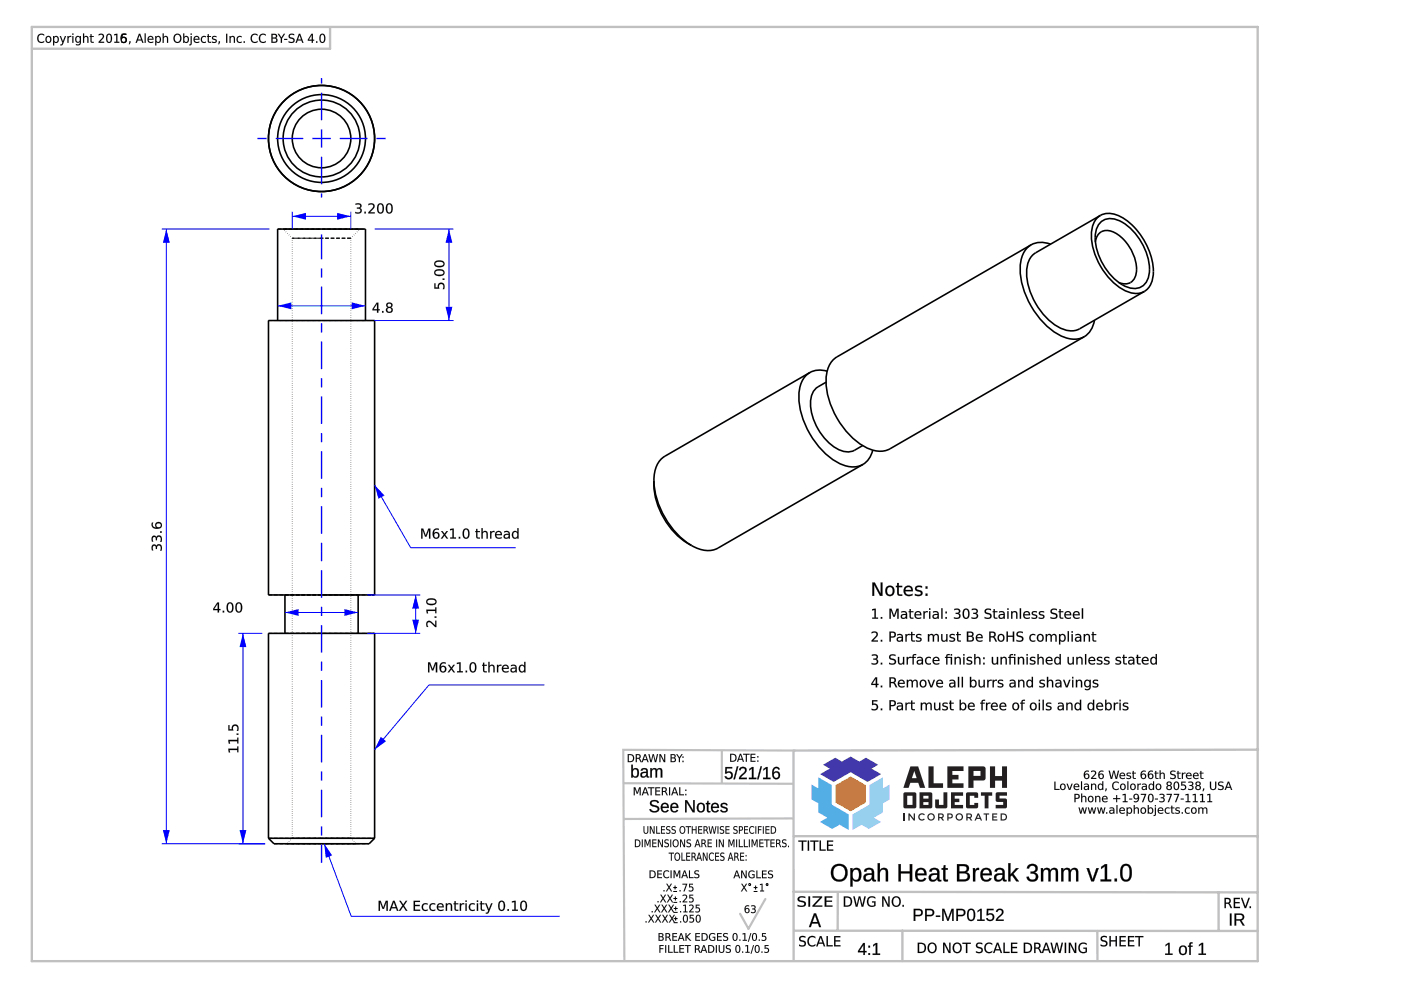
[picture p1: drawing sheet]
<svg xmlns="http://www.w3.org/2000/svg" width="297mm" height="210mm" viewBox="0 0 297 210" stroke-linecap="round" stroke-linejoin="round" font-family="sans-serif">
<g fill="none" stroke="#000" stroke-width=".21" stroke-dasharray=".8 .4" stroke-linecap="butt">
<path d="M58.9 48.6h18.6M60 48.6h16.3M62 50.5h12.4M68.2 50.5h-6.2M68.2 48.6h-8.2M74.4 50.5h-6.2M76.3 48.6h-8.1M56.9 68h22.5M58.9 68h18.6M68.2 68h-9.3M77.5 68h-9.3M56.9 134.3h22.5"/>
<path d="M56.9 126.1h22.5M60.4 134.3h15.5M60.4 126.1h15.5M68.2 134.3h-7.8M68.2 126.1h-7.8M75.9 134.3h-7.7M75.9 126.1h-7.7M56.9 177.7h22.5M58.1 178.9h20.2M60.8 178.9h14.7M62 177.7h12.4M68.2 177.7h-6.2"/>
<path d="M68.2 178.9h-7.4M74.4 177.7h-6.2M75.5 178.9h-7.3"/>
</g>
<path d="M62 50.5v127.2M62 50.5l-2-1.9M74.4 50.5v127.2M74.4 50.5l1.9-1.9M62 177.7l-1.2 1.2M74.4 177.7l1.1 1.2" fill="none" stroke="#000" stroke-width=".21" stroke-dasharray=".1 .4" stroke-linecap="butt"/>
<g fill="none" stroke="#000" stroke-width=".34">
<path d="M218.6 51.9a5.6 5.6 0 0 0-2.3 5.2 17.2 17.2 0 0 0 9 14.2 5.2 5.2 0 0 0 4.6 .1M218.6 51.9l-41.1 23.8a5.6 5.6 0 0 0-2.4 5.1 17.2 17.2 0 0 0 9 14.3 5.2 5.2 0 0 0 4.6 0l41.2-23.7M222.7 51.8l-1.9-.4-1.1 .1-1.1 .4M232.2 51.3a2.55 2.55 0 0 1 1.5-2.3 2.55 2.55 0 0 1 2.7 .3 9.2 9.2 0 0 1 4.4 9 2.42 2.42 0 0 1-3.6 1.6M233.3 45.7a5 5 0 0 1 5.5 1 14.4 14.4 0 0 1 5.7 11.7 4.3 4.3 0 0 1-1.9 3.4M233.3 45.7a4.9 4.9 0 0 0-1.9 4.8 14.5 14.5 0 0 0 7 11.1 4.6 4.6 0 0 0 4.2 .2M233.3 45.7l-13.7 7.9a4.9 4.9 0 0 0-1.9 4.8 14.5 14.5 0 0 0 7 11.1 4.6 4.6 0 0 0 4.2 .2l13.7-7.9M233.3 47.2a3.7 3.7 0 0 1 4.7-.1 12.4 12.4 0 0 1 5.6 11 3.2 3.2 0 0 1-4.7 2.7 12.1 12.1 0 0 1-6.6-11.4l.2-.9zM56.9 68h22.5v58.1h-22.5zM58.9 68v-19.4h18.6v19.4M171.7 79l-30.7 17.7a5.6 5.6 0 0 0-2.4 5.2M171.7 79a5.6 5.6 0 0 0-2.3 5.1 17.2 17.2 0 0 0 8.9 14.3 5.2 5.2 0 0 0 4.7 .1"/>
<path d="M175.4 78.7a4.7 4.7 0 0 0-3.7 .3M232.1 67.9l-.7 1.9-.7 .9-.8 .7M175.1 81a4.3 4.3 0 0 0-3.2 3.6 11.6 11.6 0 0 0 6.3 10.9 3.4 3.4 0 0 0 3 0l1.7-1M183 98.5l-30.8 17.7a5.6 5.6 0 0 1-5.6-.5M185 95.4a4.7 4.7 0 0 1-2 3.1M138.6 101.9a15.6 15.6 0 0 0 8 13.8M138.6 101.9a17.6 17.6 0 0 0 8 13.8M60.4 126.1v8.2M75.9 126.1v8.2M56.9 177.7l1.2 1.2h20.2l1.1-1.2M56.9 177.7h22.5M56.9 177.7v-43.4h22.5v43.4"/>
<circle cx="68.2" cy="29.4" r="8.1"/>
<circle cx="68.2" cy="29.4" r="6.2"/>
<circle cx="68.2" cy="29.4" r="9.3"/>
<circle cx="68.2" cy="29.4" r="11.3"/>
</g>
<g fill="#000">
<path d="M68.2 29.4v1.9zM68.2 33.2v5.9zM68.2 41v.9z"/>
<path d="M68.2 29.4h1.9zM72.1 29.4h5.8zM79.8 29.4h2z"/>
<path d="M68.2 27.4v2zM68.2 19.7v5.8zM68.2 16.6v1.1z"/>
<path d="M66.2 29.4h2zM58.5 29.4h5.8zM54.6 29.4h1.9z"/>
<path d="M68.2 115.1v1.9zM68.2 107.3v5.8zM68.2 103.5v1.9zM68.2 95.7v5.8zM68.2 91.8v2zM68.2 84.1v5.8zM68.2 80.2v1.9zM68.2 72.4v5.8zM68.2 68.5v2zM68.2 60.8v5.8zM68.2 56.9v1.9zM68.2 49.7v5.3z"/>
<path d="M68.2 117v2zM68.2 120.9v5.8zM68.2 128.7v1.9zM68.2 132.5v5.9zM68.2 140.3v1.9zM68.2 144.2v5.8zM68.2 151.9v2zM68.2 155.8v5.8zM68.2 163.6v1.9zM68.2 167.5v5.8zM68.2 175.2v2zM68.2 179.1v3.8z"/>
</g>
<g fill="none" stroke="#00f" stroke-width=".29">
<path d="M68.2 16.6v1.1M68.2 19.7v5.8M54.6 29.4h1.9M58.5 29.4h5.8M66.2 29.4h3.9M68.2 27.4v3.9M68.2 33.2v5.9M72.1 29.4h5.8M79.8 29.4h2M68.2 41v.9M68.2 49.7v5.3M68.2 56.9v1.9"/>
<path d="M68.2 60.8v5.8M68.2 68.5v2M68.2 72.4v5.8M68.2 80.2v1.9M68.2 84.1v5.8M68.2 91.8v2M68.2 95.7v5.8M68.2 103.5v1.9M68.2 107.3v5.8M68.2 115.1v3.9M68.2 120.9v5.8M68.2 128.7v1.9"/>
<path d="M68.2 132.5v5.9M68.2 140.3v1.9M68.2 144.2v5.8M68.2 151.9v2M68.2 155.8v5.8M68.2 163.6v1.9M68.2 167.5v5.8M68.2 175.2v2M68.2 179.1v3.8"/>
</g>
<path d="M68.7 178.9l5.8 15.4" fill="none" stroke="#00f" stroke-width=".21"/>
<path d="M68.7 178.9l1.7 2.5-1.3 .5z" fill="#00f"/>
<path d="M79.4 102.9l7.7 13.2M74.5 194.3h44.2" fill="none" stroke="#00f" stroke-width=".21"/>
<g fill="#000">
<path d="M80.3 191h.4l.5 1.4 .6-1.4h.4v2.1h-.3v-1.8l-.5 1.4h-.3l-.5-1.4v1.8h-.3zM83.5 191.3l-.4 1h.8zM83.3 191h.4l.8 2.1h-.3l-.2-.5h-1l-.2 .5h-.3zM84.7 191h.3l.5 .8 .5-.8h.3l-.6 1 .7 1.1h-.3l-.6-.9-.6 .9h-.3l.7-1.1zM87.7 191h1.3v.2h-1v.7h1v.2h-1v.8h1.1v.2h-1.4zM89.6 191.7l.7-.2 .4 .1v.2a.61 .61 0 0 0-.9 .1 .61 .61 0 0 0 0 .8 .61 .61 0 0 0 .9 .1v.3a.86 .86 0 0 1-1.2-.3 .86 .86 0 0 1 .1-1.1zM91.2 191.7l.7-.2 .4 .1v.2a.61 .61 0 0 0-.9 .1 .61 .61 0 0 0 0 .8 .61 .61 0 0 0 .9 .1v.3a.86 .86 0 0 1-1.2-.3 .86 .86 0 0 1 .1-1.1zM92.8 191.7a.74 .74 0 0 1 .9-.1 .74 .74 0 0 1 .4 .8h-1.2a.68 .68 0 0 0 1.1 .4v.2a.9 .9 0 0 1-1.2-.1 .9 .9 0 0 1 0-1.2zM93 191.8l-.1 .4h.9l-.2-.5zM94.5 191.5h.3v.3a.58 .58 0 0 1 .7-.3 .58 .58 0 0 1 .4 .7v.9h-.3v-.9a.41 .41 0 0 0-.4-.5 .41 .41 0 0 0-.4 .5v.9h-.3zM96.4 191.1h.2v.4h.6v.2h-.6v1.1l.6 .1v.2h-.6l-.2-.2v-1.2h-.2v-.2h.2zM97.5 191.5h.2v.3l.3-.2 .4-.1v.3a.47 .47 0 0 0-.5 0 .47 .47 0 0 0-.2 .5v.8h-.2zM98.7 191.5h.3v1.6h-.3zM98.7 190.9h.3v.3h-.3zM99.6 191.7l.7-.2 .3 .1v.2a.61 .61 0 0 0-.8 .1 .61 .61 0 0 0 0 .8 .61 .61 0 0 0 .8 .1v.3a.86 .86 0 0 1-1.1-.3 .86 .86 0 0 1 .1-1.1zM101.1 191.5h.3v1.6h-.3zM101.1 190.9h.3v.3h-.3zM101.9 191.1h.3v.4h.5v.2h-.5v1.1l.5 .1v.2h-.6l-.1-.2-.1-1.2h-.2v-.2h.2zM102.9 191.5h.2l.5 1.3 .5-1.3h.3l-.8 2-.2 .2h-.4v-.2h.3l.2-.4zM106.2 191.2a1.22 1.22 0 0 0 .2 1.7 1.08 1.08 0 0 0 0-1.7zM106 191.1a.79 .79 0 0 1 .9 .1 .79 .79 0 0 1 .2 .9 .79 .79 0 0 1-.7 1.1 .79 .79 0 0 1-.8-1.1l.1-.6zM107.6 192.8h.3v.3h-.3zM108.5 191.1l.8-.1v1.9h.5v.2h-1.2v-.2h.5v-1.6l-.6 .1zM110.8 191.2a1.22 1.22 0 0 0 .2 1.7 1.08 1.08 0 0 0 0-1.7zM110.6 191.1a.79 .79 0 0 1 .9 .1 .79 .79 0 0 1 .2 .9 .79 .79 0 0 1-.7 1.1 .79 .79 0 0 1-.7-1.1l.1-.6z"/>
<path d="M80.3 191h.4l.5 1.4 .6-1.4h.4v2.1h-.3v-1.8l-.5 1.4h-.3l-.6-1.4 .1 1.8h-.3zM80.3 191v2.1h.3l-.1-1.9 .6 1.5h.3l.6-1.5-.1 1.9h.3v-2.1h-.4l-.6 1.5-.5-1.5zM83.5 191.3l-.4 1h.8zM83.5 191.2l.4 1.1h-.8zM83.3 191h.4l.8 2.1h-.3l-.2-.5h-1l-.2 .5h-.3zM83.3 191l-.8 2.1h.3l.2-.5h1l.2 .5h.3l-.8-2.1zM84.6 191h.4l.5 .8 .5-.8h.4l-.7 1 .7 1.1h-.3l-.6-.9-.6 .9h-.4l.8-1.1zM84.7 191l.6 1-.7 1.1h.3l.6-.9 .6 .9h.3l-.8-1.1 .7-1h-.3l-.5 .8-.5-.8zM87.7 191h1.4v.3l-1.1-.1v.7h1v.2h-1v.8h1.1v.2h-1.4zM87.7 191v2.1h1.4v-.2h-1.1v-.8h1v-.2h-1v-.7h1v-.2zM89.6 191.7l.4-.2a.43 .43 0 0 1 .4-.1 .43 .43 0 0 1 .3 .5 .6 .6 0 0 0-.8 0 .6 .6 0 0 0 0 .8 .6 .6 0 0 0 .8 .1 .44 .44 0 0 1-.3 .4 .44 .44 0 0 1-.4-.1 .9 .9 0 0 1-.4-1.4zM89.6 191.7a.84 .84 0 0 0 0 1.1 .84 .84 0 0 0 1.1 .2v-.2a.62 .62 0 0 1-.9-.1 .62 .62 0 0 1 0-.8 .62 .62 0 0 1 .9-.1v-.2l-.4-.1zM91.2 191.7l.4-.2a.43 .43 0 0 1 .4-.1 .43 .43 0 0 1 .3 .5 .6 .6 0 0 0-.8 0 .6 .6 0 0 0 0 .8 .6 .6 0 0 0 .8 .1 .44 .44 0 0 1-.3 .4 .44 .44 0 0 1-.4-.1 .9 .9 0 0 1-.4-1.4zM91.2 191.7a.84 .84 0 0 0 0 1.1 .84 .84 0 0 0 1.1 .2v-.2a.62 .62 0 0 1-.9-.1 .62 .62 0 0 1 0-.8 .62 .62 0 0 1 .9-.1v-.2l-.4-.1zM92.8 191.7a.74 .74 0 0 1 .9-.2 .74 .74 0 0 1 .4 .9h-1.2a.7 .7 0 0 0 1.1 .4 .53 .53 0 0 1-.8 .3 .88 .88 0 0 1-.4-1.4zM92.8 191.7a.88 .88 0 0 0 0 1.2 .88 .88 0 0 0 1.2 .1v-.2a.69 .69 0 0 1-.7 .1 .69 .69 0 0 1-.4-.5h1.2a.72 .72 0 0 0-.4-.8 .72 .72 0 0 0-.9 .1zM93.1 191.8l-.2 .4h.9l-.2-.4zM93 191.8a.46 .46 0 0 1 .6-.1 .46 .46 0 0 1 .2 .5h-.9zM94.5 191.5h.3v.3a.58 .58 0 0 1 .7-.3 .58 .58 0 0 1 .4 .7v.9h-.3v-.9a.4 .4 0 0 0-.4-.5 .4 .4 0 0 0-.4 .5v.9h-.3zM94.5 191.5v1.6h.3v-.9a.43 .43 0 0 1 .4-.5 .43 .43 0 0 1 .4 .5v.9h.3l-.1-.9a.57 .57 0 0 0-.4-.7 .57 .57 0 0 0-.6 .3v-.3zM96.3 191.1h.3v.4h.6v.2h-.6v1l.6 .2v.2a.6 .6 0 0 1-.9-.5l.1-.9h-.2v-.2h.2zM96.4 191.1v.4h-.2v.2h.2v1.1l.2 .3h.6v-.2h-.5l-.1-.3v-.9h.6v-.2h-.6v-.4zM97.5 191.5h.3v.3l.2-.3h.4v.3a.45 .45 0 0 0-.5 0 .45 .45 0 0 0-.1 .5v.8h-.3zM97.5 191.5v1.6h.2v-.8a.46 .46 0 0 1 .2-.5 .46 .46 0 0 1 .5 0v-.3l-.4 .1-.3 .2v-.3zM98.7 191.5h.3v1.6h-.3zM98.7 191.5v1.6h.3v-1.6zM98.7 190.9h.3v.4h-.3zM98.7 190.9v.3h.3v-.3zM99.6 191.7l.4-.2a.43 .43 0 0 1 .4-.1 .43 .43 0 0 1 .3 .5 .6 .6 0 0 0-.9 0 .6 .6 0 0 0 0 .8 .6 .6 0 0 0 .9 .1 .44 .44 0 0 1-.3 .4 .44 .44 0 0 1-.5-.1 .9 .9 0 0 1-.3-1.4zM99.6 191.7a.84 .84 0 0 0-.1 1.1 .84 .84 0 0 0 1.1 .2v-.2a.62 .62 0 0 1-.8-.1 .62 .62 0 0 1 0-.8 .62 .62 0 0 1 .8-.1v-.2l-.3-.1zM101.1 191.5h.3v1.6h-.3zM101.1 191.5v1.6h.3v-1.6zM101.1 190.9h.3v.4h-.3zM101.1 190.9v.3h.3v-.3zM101.9 191.1h.3v.4h.5v.2h-.5v1l.5 .2v.2a.6 .6 0 0 1-.8-.5v-.9h-.2v-.2h.2zM101.9 191.1v.4h-.2v.2h.2l.1 1.1 .2 .3h.5v-.2h-.5v-.3v-.9h.5v-.2h-.5v-.4zM102.8 191.5h.4l.4 1.3 .5-1.3h.3l-.7 1.8a.53 .53 0 0 1-.7 .4v-.2l.3-.1 .2-.3zM102.9 191.5l.6 1.6-.2 .4h-.3v.2h.4l.2-.2 .8-2h-.3l-.5 1.3-.5-1.3zM106.2 191.3a1.22 1.22 0 0 0 .2 1.6 1.07 1.07 0 0 0 0-1.7zM106.1 191.3a.55 .55 0 0 1 .7 .1 .55 .55 0 0 1 0 .7 .55 .55 0 0 1 0 .6 .55 .55 0 0 1-.7 .1 1.62 1.62 0 0 1 0-1.5zM105.9 191.1a.8 .8 0 0 1 1 .1 .8 .8 0 0 1 .2 .9 .81 .81 0 0 1-.7 1.1 .81 .81 0 0 1-.8-1.1l.1-.6zM106 191.1a1.26 1.26 0 0 0 .4 2 1.22 1.22 0 0 0 .2-2.1zM107.6 192.7h.3v.4h-.3zM107.6 192.8v.3h.3v-.3zM108.5 191.1l.9-.1-.1 1.9h.5v.2h-1.2v-.2h.5v-1.6l-.6 .1zM108.5 191.1v.3l.6-.2v1.7h-.5v.2h1.2v-.2h-.5v-1.9zM110.8 191.3a1.22 1.22 0 0 0 .2 1.6 1.07 1.07 0 0 0 0-1.7zM110.8 191.3a.55 .55 0 0 1 .6 .1 .55 .55 0 0 1 .1 .7 .55 .55 0 0 1-.1 .6 .55 .55 0 0 1-.6 .1 1.62 1.62 0 0 1 0-1.5zM110.6 191.1a.8 .8 0 0 1 .9 .1 .8 .8 0 0 1 .3 .9 .81 .81 0 0 1-.8 1.1 .81 .81 0 0 1-.7-1.1v-.6zM110.6 191.1a1.26 1.26 0 0 0 .4 2 1.22 1.22 0 0 0 .2-2.1z"/>
</g>
<path d="M79.4 102.9l2.1 2.1-1.3 .8z" fill="#00f"/>
<path d="M87.1 116.1h22.3M91 145.2l-11.6 13.7" fill="none" stroke="#00f" stroke-width=".21"/>
<path d="M80.7 156.2l1.2 1-2.5 1.7z" fill="#00f"/>
<path d="M58.9 64.8h18.6M91 145.2h24.4" fill="none" stroke="#00f" stroke-width=".21"/>
<g fill="#000">
<path d="M89.3 112.1h.4l.6 1.4 .5-1.4h.4v2.1h-.2v-1.9l-.6 1.5h-.3l-.5-1.5v1.9h-.3zM92 113.5a.5 .5 0 0 0 1 0 .5 .5 0 0 0-1 0zM92 112.3l.6-.3 .4 .1v.3a.67 .67 0 0 0-.7 0 .67 .67 0 0 0-.3 .6 .7 .7 0 0 1 1.1 .2 .7 .7 0 0 1-.3 1 .7 .7 0 0 1-1-.5l-.1-.9zM93.5 112.6h.3l.4 .6 .5-.6h.3l-.6 .8 .6 .8h-.3l-.5-.6-.4 .6h-.3l.6-.8zM95.4 112.2l.8-.1v1.9h.5v.2h-1.2v-.2h.4v-1.7l-.5 .1zM97.3 113.8h.3v.4h-.3zM98.6 112.3a1.22 1.22 0 0 0 .2 1.7 1.08 1.08 0 0 0 0-1.7zM98.4 112.2a.79 .79 0 0 1 .9 0 .79 .79 0 0 1 .2 .9 .79 .79 0 0 1-.7 1.1 .79 .79 0 0 1-.7-1.1l.1-.6zM101 112.2h.2v.4h.6v.2h-.6v1l.6 .2v.2l-.6-.1-.2-.1v-1.2h-.2v-.2h.2zM102.1 112h.2v.9a.58 .58 0 0 1 .7-.3 .58 .58 0 0 1 .4 .6v1h-.2v-1a.41 .41 0 0 0-.5-.4 .41 .41 0 0 0-.4 .5v.9h-.2zM103.9 112.6h.3v.3l.2-.3h.4v.2a.47 .47 0 0 0-.4 .1 .47 .47 0 0 0-.2 .5v.8h-.3zM105.2 112.8a.74 .74 0 0 1 .9-.2 .74 .74 0 0 1 .3 .9h-1.2a.68 .68 0 0 0 1.2 .4v.2a.9 .9 0 0 1-1.2-.1 .9 .9 0 0 1 0-1.2zM105.4 112.9l-.2 .4h1l-.3-.5zM107.1 113.5v.1a.42 .42 0 0 0 .5 .4 .42 .42 0 0 0 .2-.6zM106.9 112.7a.77 .77 0 0 1 1.2 .6v.9h-.3v-.2a.56 .56 0 0 1-.7 .3 .56 .56 0 0 1-.3-.7 .56 .56 0 0 1 .7-.4h.3a.56 .56 0 0 0-.4-.4 .56 .56 0 0 0-.5 .1zM108.7 112.8l.5-.2 .5 .2v-.8h.2v2.2h-.2v-.2a.69 .69 0 0 1-1 .1 .69 .69 0 0 1-.2-.9zM108.9 112.9a.56 .56 0 0 0-.1 .8 .56 .56 0 0 0 .8 .2 .56 .56 0 0 0 .1-.8 .56 .56 0 0 0-.8-.2z"/>
<path d="M89.3 112.1h.4l.6 1.4 .5-1.4h.5v2.1h-.4v-1.9l-.5 1.5h-.3l-.5-1.5v1.9h-.3zM89.3 112.1v2.1h.3v-1.9l.5 1.5h.3l.6-1.5v1.9h.2v-2.1h-.4l-.5 1.5-.6-1.5zM92 113.5a.5 .5 0 0 0 1 0 .5 .5 0 0 0-1 0zM92 113.5a.49 .49 0 0 1 .9 0 .49 .49 0 0 1-.9 0zM91.9 112.3a.96 .96 0 0 1 1.2-.2l-.1 .3a.65 .65 0 0 0-.7 0 .65 .65 0 0 0-.3 .6 .64 .64 0 0 1 1 0 .75 .75 0 0 1-.3 1.2 .75 .75 0 0 1-1-.7v-.7zM92 112.3a1.07 1.07 0 0 0-.3 1.2 1.07 1.07 0 0 0 1 .7 .69 .69 0 0 0 .4-1 .69 .69 0 0 0-1.1-.1 .68 .68 0 0 1 .3-.7 .68 .68 0 0 1 .7 0v-.3h-.4zM93.5 112.6h.3l.4 .6 .5-.6h.3l-.6 .8 .6 .8h-.3l-.5-.6-.4 .6h-.4l.7-.8zM93.5 112.6l.6 .8-.6 .8h.3l.4-.7 .5 .7h.3l-.6-.8 .6-.8h-.3l-.5 .6-.4-.6zM95.4 112.2l.8-.1v1.9l.5-.1v.3h-1.3v-.3l.5 .1v-1.6l-.5 .1zM95.4 112.2v.2l.5-.1v1.7h-.4v.2h1.2v-.2h-.5v-1.9zM97.3 113.8h.3v.4h-.3zM97.3 113.8v.4h.3v-.4zM98.6 112.3a1.22 1.22 0 0 0 .2 1.7 1.07 1.07 0 0 0 0-1.7zM98.6 112.4a.55 .55 0 0 1 .6 .1 .55 .55 0 0 1 .1 .6 .55 .55 0 0 1-.1 .7 .55 .55 0 0 1-.6 .1 1.62 1.62 0 0 1 0-1.5zM98.4 112.2a.8 .8 0 0 1 .9 0 .8 .8 0 0 1 .3 .9 .81 .81 0 0 1-.8 1.2 .81 .81 0 0 1-.7-1.2l.1-.6zM98.4 112.2a1.26 1.26 0 0 0 .4 2 1.22 1.22 0 0 0 .2-2.1zM100.9 112.1h.3v.5h.6v.2h-.6v1l.6 .2v.2a.6 .6 0 0 1-.9-.5l.1-.9h-.3v-.2h.3zM101 112.2v.4h-.2v.2h.2v1.1l.2 .3h.6v-.2l-.5-.1-.1-.2v-.9h.6v-.2h-.6v-.4zM102.1 112h.3l-.1 .9a.58 .58 0 0 1 .7-.3 .58 .58 0 0 1 .4 .6v1h-.3v-1a.4 .4 0 0 0-.4-.4 .4 .4 0 0 0-.3 .5v.9h-.3zM102.1 112v2.2h.2v-.9a.43 .43 0 0 1 .4-.5 .43 .43 0 0 1 .5 .4v1h.2v-1a.57 .57 0 0 0-.4-.6 .57 .57 0 0 0-.7 .3v-.9zM103.9 112.6h.3v.3l.2-.3h.5v.3a.45 .45 0 0 0-.5 0 .45 .45 0 0 0-.2 .5v.8h-.3zM103.9 112.6v1.6h.3v-.8a.46 .46 0 0 1 .1-.5 .46 .46 0 0 1 .5-.1v-.2h-.4l-.2 .3v-.3zM105.1 112.8a.74 .74 0 0 1 1-.2 .74 .74 0 0 1 .3 .9h-1.2a.7 .7 0 0 0 1.2 .3v.1a.53 .53 0 0 1-.9 .3 .88 .88 0 0 1-.4-1.4zM105.2 112.8a.88 .88 0 0 0 0 1.2 .88 .88 0 0 0 1.2 .1v-.2a.69 .69 0 0 1-.7 .1 .69 .69 0 0 1-.5-.6l1.2 .1a.72 .72 0 0 0-.4-.9 .72 .72 0 0 0-.8 .2zM105.4 112.9l-.2 .4h1l-.3-.5zM105.4 112.9a.46 .46 0 0 1 .5-.1 .46 .46 0 0 1 .3 .5h-1zM107.2 113.5l-.1 .1a.37 .37 0 0 0 .3 .4 .37 .37 0 0 0 .4-.3v-.3zM107.1 113.5l.7-.1a.45 .45 0 0 1-.2 .6 .45 .45 0 0 1-.6-.3zM106.9 112.7a.79 .79 0 0 1 1.2 .6v.9h-.3v-.2a.57 .57 0 0 1-.7 .3 .57 .57 0 0 1-.3-.8 .57 .57 0 0 1 .7-.3h.3a.57 .57 0 0 0-.4-.4 .57 .57 0 0 0-.5 .1zM106.9 112.7v.2a.6 .6 0 0 1 1 .3 .71 .71 0 0 0-.8 0 .71 .71 0 0 0-.3 .7 .6 .6 0 0 0 1.1 0l-.1 .3h.3v-.9a.76 .76 0 0 0-1.2-.6zM108.7 112.8a.59 .59 0 0 1 1 0v-.8h.3v2.2h-.3v-.2a.6 .6 0 0 1-.6 .3 .6 .6 0 0 1-.5-.5l-.1-.6zM108.7 112.8a.77 .77 0 0 0-.1 1 .77 .77 0 0 0 1 .3l.1-.2v.3h.2v-2.2h-.2v.9a.58 .58 0 0 0-1-.1zM108.9 113a.55 .55 0 0 0-.1 .7 .55 .55 0 0 0 .8 .1 .55 .55 0 0 0 0-.7 .55 .55 0 0 0-.7-.1zM108.9 112.9a.59 .59 0 0 1 .8 .3 .59 .59 0 0 1-.3 .8 .62 .62 0 0 1-.6-.3 .62 .62 0 0 1 .1-.8z"/>
<path d="M184.9 129.2l.8-.1v1.8h.5v.3h-1.3v-.3h.5v-1.6l-.5 .1zM186.7 130.8h.3v.4h-.3zM188.6 129.1h.4l.6 1.4 .5-1.4h.4v2.1h-.3v-1.9l-.5 1.5h-.3l-.5-1.5v1.9h-.3zM191.4 130.5l-.1 .1a.42 .42 0 0 0 .5 .4 .42 .42 0 0 0 .3-.6zM191.1 129.7a.77 .77 0 0 1 1.2 .6v.9h-.2v-.3a.56 .56 0 0 1-.8 .4 .56 .56 0 0 1-.3-.8 .56 .56 0 0 1 .7-.3h.4a.56 .56 0 0 0-.4-.5 .56 .56 0 0 0-.6 .2zM192.8 129.1h.3v.5h.5v.2h-.5v1l.5 .2v.2l-.5-.1-.2-.1-.1-1.2h-.1v-.2h.1zM194.1 129.8a.74 .74 0 0 1 .9-.2 .74 .74 0 0 1 .3 .9h-1.2a.68 .68 0 0 0 1.2 .4v.2a.9 .9 0 0 1-1.2-.1 .9 .9 0 0 1 0-1.2zM194.3 129.9l-.1 .3h.9l-.3-.4zM195.8 129.6h.2v.2l.3-.2h.4v.2a.47 .47 0 0 0-.5 .1 .47 .47 0 0 0-.2 .4v.9h-.2zM197 129.6h.2v1.6h-.2zM197 129h.2v.3h-.2zM198.1 130.5l-.1 .1a.42 .42 0 0 0 .5 .4 .42 .42 0 0 0 .3-.6zM197.8 129.7a.77 .77 0 0 1 1.2 .6v.9h-.2v-.3a.56 .56 0 0 1-.7 .4 .56 .56 0 0 1-.4-.8 .56 .56 0 0 1 .7-.3h.4a.56 .56 0 0 0-.4-.5 .56 .56 0 0 0-.6 .2zM199.6 129h.2v2.2h-.2zM200.5 130.8h.3v.4h-.3zM200.5 129.7h.3v.3h-.3zM202.3 129.1a.73 .73 0 0 1 .9-.1 .73 .73 0 0 1 .3 .9l-.3 .1a.67 .67 0 0 1 .3 1 .67 .67 0 0 1-1 .2l-.2-.1v-.3a.57 .57 0 0 0 .7 .2 .57 .57 0 0 0 .2-.7l-.6-.1v-.3h.3a.35 .35 0 0 0 .4-.3 .35 .35 0 0 0-.4-.3l-.6 .1zM204.6 129.3a1.22 1.22 0 0 0 .2 1.7 1.08 1.08 0 0 0 0-1.7zM204.4 129.2a.79 .79 0 0 1 .9 0 .79 .79 0 0 1 .3 .9 .79 .79 0 0 1-.8 1.1 .79 .79 0 0 1-.7-1.1l.1-.6zM206 129.1a.73 .73 0 0 1 .9-.1 .73 .73 0 0 1 .3 .9l-.3 .1a.67 .67 0 0 1 .3 1 .67 .67 0 0 1-.9 .2l-.3-.1v-.3a.57 .57 0 0 0 .7 .2 .57 .57 0 0 0 .3-.7l-.7-.1v-.3h.3a.35 .35 0 0 0 .4-.3 .35 .35 0 0 0-.4-.3l-.6 .1zM208.9 129.2l.9-.1h.3v.3a.64 .64 0 0 0-1 .3v.1a1.14 1.14 0 0 1 1.1 .8 .96 .96 0 0 1-1.4 .5v-.3a.76 .76 0 0 0 1.1-.2l-.1-.2a1.03 1.03 0 0 1-1-.9zM210.7 129.1h.2v.5h.6v.2h-.6v1l.6 .2v.2l-.6-.1-.2-.1v-1.2h-.2v-.2h.2zM212.1 130.5l-.1 .1a.42 .42 0 0 0 .5 .4 .42 .42 0 0 0 .3-.6zM211.8 129.7a.77 .77 0 0 1 1.2 .6v.9h-.2v-.3a.56 .56 0 0 1-.7 .4 .56 .56 0 0 1-.4-.8 .56 .56 0 0 1 .7-.3h.4a.56 .56 0 0 0-.4-.5 .56 .56 0 0 0-.6 .2zM213.6 129.6h.2v1.6h-.2zM213.6 129h.2v.3h-.2zM214.4 129.6h.2v.2a.58 .58 0 0 1 .7-.2 .58 .58 0 0 1 .4 .6v1h-.3v-1a.41 .41 0 0 0-.4-.4 .41 .41 0 0 0-.4 .5v.9h-.2zM216.2 129h.3v2.2h-.3zM217.1 129.8a.74 .74 0 0 1 .9-.2 .74 .74 0 0 1 .4 .9h-1.2a.68 .68 0 0 0 1.1 .4v.2a.9 .9 0 0 1-1.2-.1 .9 .9 0 0 1 0-1.2zM217.4 129.9l-.2 .3h.9l-.2-.4zM218.9 129.7l.8-.1 .2 .3a.43 .43 0 0 0-.6-.2 .43 .43 0 0 0-.2 .5 .65 .65 0 0 1 .6 .2 .65 .65 0 0 1 .1 .7l-.9 .1-.2-.1v-.2a.56 .56 0 0 0 1-.2l-.1-.1a.64 .64 0 0 1-.7-.2 .64 .64 0 0 1 0-.7zM220.4 129.7l.9-.1 .1 .3a.43 .43 0 0 0-.5-.2 .43 .43 0 0 0-.3 .5 .65 .65 0 0 1 .6 .2 .65 .65 0 0 1 .1 .7l-.9 .1-.2-.1v-.2a.56 .56 0 0 0 1-.2l-.1-.1a.64 .64 0 0 1-.6-.2 .64 .64 0 0 1-.1-.7zM222.9 129.2l.9-.1h.3v.3a.64 .64 0 0 0-1.1 .3l.1 .1a1.14 1.14 0 0 1 1.1 .8 .96 .96 0 0 1-1.5 .5v-.3a.76 .76 0 0 0 1.2-.2l-.1-.2a1.03 1.03 0 0 1-1.1-.9zM224.6 129.1h.3v.5h.5v.2h-.5v1l.5 .2v.2l-.6-.1-.1-.1-.1-1.2h-.2v-.2h.2zM225.9 129.8a.74 .74 0 0 1 .9-.2 .74 .74 0 0 1 .3 .9h-1.2a.68 .68 0 0 0 1.2 .4v.2a.9 .9 0 0 1-1.2-.1 .9 .9 0 0 1 0-1.2zM226.1 129.9l-.2 .3h1l-.3-.4zM227.7 129.8a.74 .74 0 0 1 .9-.2 .74 .74 0 0 1 .3 .9h-1.2a.68 .68 0 0 0 1.2 .4v.2a.9 .9 0 0 1-1.2-.1 .9 .9 0 0 1 0-1.2zM227.9 129.9l-.2 .3h1l-.3-.4zM229.4 129h.2v2.2h-.2z"/>
<path d="M184.9 129.2l.8-.1v1.8h.5v.3h-1.3v-.3h.5v-1.6l-.5 .1zM184.9 129.2v.2l.5-.1v1.7l-.5-.1v.3h1.3v-.3l-.5 .1v-1.9zM186.7 130.8h.4v.4h-.4zM186.7 130.8v.4h.3v-.4zM188.6 129.1h.4l.6 1.4 .5-1.4h.4v2.1h-.3v-1.9l-.5 1.5h-.3l-.5-1.5v1.9h-.3zM188.6 129.1v2.1h.3l-.1-2 .6 1.6h.3l.6-1.6-.1 2h.3v-2.1h-.4l-.5 1.4-.6-1.4zM191.4 130.5l-.1 .1a.37 .37 0 0 0 .3 .4 .37 .37 0 0 0 .4-.3l.1-.3zM191.4 130.4h.7a.45 .45 0 0 1-.3 .5 .45 .45 0 0 1-.6-.2zM191.1 129.7a.79 .79 0 0 1 1.2 .6v.9h-.3l.1-.3a.57 .57 0 0 1-.8 .4 .57 .57 0 0 1-.3-.8 .57 .57 0 0 1 .7-.3h.4a.57 .57 0 0 0-.5-.4 .57 .57 0 0 0-.5 .1zM191.1 129.7v.2a.6 .6 0 0 1 1 .3 .71 .71 0 0 0-.8 0 .71 .71 0 0 0-.3 .7 .6 .6 0 0 0 1.1 0v.3h.2v-.9a.76 .76 0 0 0-1.2-.6zM192.8 129.1h.3v.5h.6v.2h-.6v1l.6 .2v.2a.6 .6 0 0 1-.9-.5v-.9h-.2v-.2h.2zM192.8 129.1l.1 .5h-.2v.2h.2v1.1l.2 .2 .5 .1v-.2l-.4-.1-.1-.2v-.9h.5v-.2h-.5v-.5zM194.1 129.8a.74 .74 0 0 1 .9-.2 .74 .74 0 0 1 .3 .9h-1.1a.7 .7 0 0 0 1.1 .3v.1a.53 .53 0 0 1-.8 .3 .88 .88 0 0 1-.4-1.4zM194.1 129.8a.88 .88 0 0 0 0 1.2 .88 .88 0 0 0 1.2 .1v-.2a.69 .69 0 0 1-.7 .1 .69 .69 0 0 1-.5-.6l1.2 .1a.72 .72 0 0 0-.3-.9 .72 .72 0 0 0-.9 .2zM194.3 129.9l-.1 .3h.9l-.3-.4zM194.3 129.9a.46 .46 0 0 1 .5-.1 .46 .46 0 0 1 .3 .5h-1zM195.8 129.6h.3v.2l.2-.2h.4v.3a.45 .45 0 0 0-.5 0 .45 .45 0 0 0-.1 .4v.9h-.3zM195.8 129.6v1.6h.2v-.9a.46 .46 0 0 1 .2-.4 .46 .46 0 0 1 .5-.1v-.2h-.4l-.3 .3v-.3zM197 129.6h.3v1.6h-.3zM197 129.6v1.6h.2v-1.6zM197 129h.3v.3h-.3zM197 129v.3h.2v-.3zM198.1 130.5l-.1 .1a.37 .37 0 0 0 .3 .4 .37 .37 0 0 0 .4-.3l.1-.3zM198.1 130.4h.7a.45 .45 0 0 1-.3 .5 .45 .45 0 0 1-.6-.2zM197.8 129.7a.79 .79 0 0 1 1.3 .6v.9h-.3v-.3a.57 .57 0 0 1-.7 .4 .57 .57 0 0 1-.4-.8 .57 .57 0 0 1 .7-.3h.4a.57 .57 0 0 0-.4-.4 .57 .57 0 0 0-.6 .1zM197.8 129.7v.2a.6 .6 0 0 1 1 .3 .71 .71 0 0 0-.8 0 .71 .71 0 0 0-.3 .7 .6 .6 0 0 0 1.1 0v.3h.2v-.9a.76 .76 0 0 0-1.2-.6zM199.6 129h.2v2.2h-.2zM199.6 129v2.2h.2v-2.2zM200.4 130.8h.4v.4h-.4zM200.5 130.8v.4h.3v-.4zM200.4 129.7h.4v.4h-.4zM200.5 129.7v.3h.3v-.3zM202.3 129.1a.74 .74 0 0 1 .9-.1 .74 .74 0 0 1 .3 .9l-.3 .1a.58 .58 0 0 1 .5 .6 .58 .58 0 0 1-.4 .6h-.2a.52 .52 0 0 1-.9-.4 .76 .76 0 0 0 1.2-.2l-.2-.3-.6-.1v-.3h.3a.33 .33 0 0 0 .4-.3 .33 .33 0 0 0-.4-.3l-.6 .1zM202.3 129.1v.3a.61 .61 0 0 1 1 .4l-.2 .1h-.5v.3a.48 .48 0 0 1 .8 .3 .48 .48 0 0 1-.7 .5l-.4-.2v.3a.75 .75 0 0 0 1 0 .75 .75 0 0 0 .1-1l-.2-.1a.54 .54 0 0 0 .3-.7 .54 .54 0 0 0-.7-.3zM204.6 129.3a1.22 1.22 0 0 0 .2 1.7 1.07 1.07 0 0 0 0-1.7zM204.6 129.3a.55 .55 0 0 1 .6 .2 .55 .55 0 0 1 .1 .6 .55 .55 0 0 1-.1 .7 .55 .55 0 0 1-.6 .1 1.62 1.62 0 0 1 0-1.6zM204.4 129.1a.8 .8 0 0 1 .9 .1 .8 .8 0 0 1 .3 .9 .81 .81 0 0 1-.8 1.1 .81 .81 0 0 1-.7-1.1l.1-.6zM204.4 129.2a1.26 1.26 0 0 0 .4 2 1.22 1.22 0 0 0 .2-2.1zM206 129.1a.74 .74 0 0 1 .9-.1 .74 .74 0 0 1 .3 .9l-.3 .1a.58 .58 0 0 1 .5 .6 .58 .58 0 0 1-.4 .6h-.2a.52 .52 0 0 1-.8-.4 .76 .76 0 0 0 1.1-.2l-.1-.3-.7-.1v-.3h.3a.33 .33 0 0 0 .4-.3 .33 .33 0 0 0-.4-.3l-.6 .1zM206 129.1v.3a.61 .61 0 0 1 1 .4l-.2 .1h-.5v.3a.48 .48 0 0 1 .8 .3 .48 .48 0 0 1-.7 .5l-.4-.2v.3a.75 .75 0 0 0 1 0 .75 .75 0 0 0 .1-1l-.2-.1a.54 .54 0 0 0 .4-.7 .54 .54 0 0 0-.8-.3zM208.9 129.2l.4-.2a.54 .54 0 0 1 .8 .4 .63 .63 0 0 0-1 .3l.5 .3a.67 .67 0 0 1 .6 .8 .67 .67 0 0 1-.9 .4l-.6-.1v-.3a.8 .8 0 0 0 1.2-.2l-.1-.2-.3-.2a.63 .63 0 0 1-.7-.3 .63 .63 0 0 1 .1-.7zM209 129.2a.57 .57 0 0 0-.2 .6 .57 .57 0 0 0 .6 .4 .44 .44 0 0 1 .6 .5 .44 .44 0 0 1-.7 .3l-.5-.2v.3a.9 .9 0 0 0 1.4-.7l-.2-.3-.9-.3a.55 .55 0 0 1 .3-.6 .55 .55 0 0 1 .7 .2v-.3h-.3zM210.6 129.1h.3v.5h.6v.2h-.6v1l.6 .2v.2a.6 .6 0 0 1-.9-.5l.1-.9h-.2v-.2h.2zM210.7 129.1v.5h-.2v.2h.2v1.1l.2 .2 .6 .1v-.2l-.5-.1-.1-.2v-.9h.6v-.2h-.6v-.5zM212.1 130.5l-.1 .1a.37 .37 0 0 0 .3 .4 .37 .37 0 0 0 .4-.3l.1-.3zM212.1 130.4h.7a.45 .45 0 0 1-.3 .5 .45 .45 0 0 1-.6-.2zM211.8 129.7a.79 .79 0 0 1 1.3 .6v.9h-.3v-.3a.57 .57 0 0 1-.8 .4 .57 .57 0 0 1-.3-.8 .57 .57 0 0 1 .7-.3h.4a.57 .57 0 0 0-.4-.4 .57 .57 0 0 0-.6 .1zM211.8 129.7v.2a.6 .6 0 0 1 1 .3 .71 .71 0 0 0-.8 0 .71 .71 0 0 0-.3 .7 .6 .6 0 0 0 1.1 0v.3h.2v-.9a.76 .76 0 0 0-1.2-.6zM213.6 129.6h.2v1.6h-.2zM213.6 129.6v1.6h.2v-1.6zM213.6 129h.2v.3h-.2zM213.6 129v.3h.2v-.3zM214.4 129.6h.3l-.1 .2a.58 .58 0 0 1 .7-.2 .58 .58 0 0 1 .4 .6v1h-.3v-1a.4 .4 0 0 0-.4-.4 .4 .4 0 0 0-.3 .5v.9h-.3zM214.4 129.6v1.6h.2v-.9a.43 .43 0 0 1 .4-.5 .43 .43 0 0 1 .5 .4l-.1 1h.3v-1a.57 .57 0 0 0-.4-.6 .57 .57 0 0 0-.7 .3v-.3zM216.2 129h.3v2.2h-.3zM216.2 129v2.2h.3v-2.2zM217.1 129.8a.74 .74 0 0 1 .9-.2 .74 .74 0 0 1 .4 .9h-1.2a.7 .7 0 0 0 1.1 .3v.1a.53 .53 0 0 1-.8 .3 .88 .88 0 0 1-.4-1.4zM217.1 129.8a.88 .88 0 0 0 0 1.2 .88 .88 0 0 0 1.2 .1v-.2a.69 .69 0 0 1-.7 .1 .69 .69 0 0 1-.4-.6l1.2 .1a.72 .72 0 0 0-.4-.9 .72 .72 0 0 0-.9 .2zM217.4 129.9l-.2 .3h.9l-.2-.4zM217.3 129.9a.46 .46 0 0 1 .6-.1 .46 .46 0 0 1 .2 .5h-.9zM218.9 129.7l.3-.1a.43 .43 0 0 1 .4-.1 .43 .43 0 0 1 .3 .4h-.1a.42 .42 0 0 0-.4-.2 .42 .42 0 0 0-.3 .4l.3 .2a.52 .52 0 0 1 .5 .6 .52 .52 0 0 1-.8 .3l-.4-.1v-.3a.55 .55 0 0 0 .9-.1l-.8-.4-.1-.3zM218.9 129.7a.46 .46 0 0 0-.1 .5 .46 .46 0 0 0 .5 .3l.3 .1a.36 .36 0 0 1-.1 .5 .36 .36 0 0 1-.5-.1l-.3-.1v.2a.73 .73 0 0 0 1.2-.5l-.9-.5a.53 .53 0 0 1 .9-.2v-.3zM220.4 129.7l.3-.1a.43 .43 0 0 1 .4-.1 .43 .43 0 0 1 .3 .4 .42 .42 0 0 0-.5-.2 .42 .42 0 0 0-.3 .4l.3 .2a.52 .52 0 0 1 .5 .6 .52 .52 0 0 1-.7 .3l-.5-.1v-.3a.55 .55 0 0 0 1-.1l-.9-.4-.1-.3zM220.4 129.7a.46 .46 0 0 0-.1 .5 .46 .46 0 0 0 .5 .3l.3 .1a.36 .36 0 0 1-.1 .5 .36 .36 0 0 1-.5-.1l-.3-.1v.2a.73 .73 0 0 0 1.2-.5l-.9-.5a.53 .53 0 0 1 .9-.2v-.3zM222.9 129.2l.3-.2a.54 .54 0 0 1 .9 .4 .63 .63 0 0 0-1.1 .3l.6 .3a.67 .67 0 0 1 .6 .8 .67 .67 0 0 1-1 .4l-.5-.1v-.3a.8 .8 0 0 0 1.2-.2l-.1-.2-.3-.2a.63 .63 0 0 1-.7-.3 .63 .63 0 0 1 .1-.7zM222.9 129.2a.57 .57 0 0 0-.1 .6 .57 .57 0 0 0 .5 .4 .44 .44 0 0 1 .6 .5 .44 .44 0 0 1-.7 .3l-.5-.2v.3a.9 .9 0 0 0 1.5-.7l-.3-.3-.8-.3a.55 .55 0 0 1 .3-.6 .55 .55 0 0 1 .7 .2v-.3h-.3zM224.6 129.1h.3v.5h.5v.2h-.5v1l.5 .2v.2a.6 .6 0 0 1-.8-.5v-.9h-.2v-.2h.2zM224.6 129.1v.5h-.2v.2h.2l.1 1.1 .2 .2 .5 .1v-.2l-.5-.1v-.2v-.9h.5v-.2h-.5v-.5zM225.9 129.8a.74 .74 0 0 1 .9-.2 .74 .74 0 0 1 .3 .9h-1.2a.7 .7 0 0 0 1.2 .3v.1a.53 .53 0 0 1-.9 .3 .88 .88 0 0 1-.3-1.4zM225.9 129.8a.88 .88 0 0 0 0 1.2 .88 .88 0 0 0 1.2 .1v-.2a.69 .69 0 0 1-.7 .1 .69 .69 0 0 1-.5-.6l1.2 .1a.72 .72 0 0 0-.4-.9 .72 .72 0 0 0-.8 .2zM226.1 129.9l-.2 .3h1l-.3-.4zM226.1 129.9a.46 .46 0 0 1 .5-.1 .46 .46 0 0 1 .3 .5h-1zM227.7 129.8a.74 .74 0 0 1 .9-.2 .74 .74 0 0 1 .3 .9h-1.2a.7 .7 0 0 0 1.2 .3v.1a.53 .53 0 0 1-.9 .3 .88 .88 0 0 1-.3-1.4zM227.7 129.8a.88 .88 0 0 0 0 1.2 .88 .88 0 0 0 1.2 .1v-.2a.69 .69 0 0 1-.7 .1 .69 .69 0 0 1-.5-.6l1.2 .1a.72 .72 0 0 0-.3-.9 .72 .72 0 0 0-.9 .2zM227.9 129.9l-.2 .3h1l-.3-.4zM227.9 129.9a.46 .46 0 0 1 .5-.1 .46 .46 0 0 1 .3 .5h-1zM229.4 129h.2v2.2h-.2zM229.4 129v2.2h.2v-2.2z"/>
<path d="M185 123.5h.5l1.2 2.4v-2.4h.4v2.8h-.5l-1.3-2.3v2.3h-.3zM188.2 124.7a.78 .78 0 0 0-.1 .9 .78 .78 0 0 0 .9 .4 .8 .8 0 0 0 .3-1 .8 .8 0 0 0-.9-.4zM187.6 125.2a1.07 1.07 0 0 1 2.1 0 1.07 1.07 0 0 1-2.1 0zM190.2 123.6h.4v.6h.7v.3h-.7v1.4l.1 .1h.6v.3h-.8l-.2-.2-.1-1.6h-.2v-.3h.2zM191.9 124.5a.98 .98 0 0 1 1.2-.2 .98 .98 0 0 1 .4 1.1h-1.6a.91 .91 0 0 0 1.6 .5v.3a1.2 1.2 0 0 1-1.6-.1 1.2 1.2 0 0 1 0-1.6zM192.2 124.6l-.2 .5h1.2a.61 .61 0 0 0-.4-.6 .61 .61 0 0 0-.6 .1zM194.2 124.3l.4-.1h.7l.2 .1v.3a.83 .83 0 0 0-1.2 .2l.3 .2a.86 .86 0 0 1 1 .9 1.2 1.2 0 0 1-1.6 .4v-.4a.87 .87 0 0 0 1.2-.1l-.1-.3a.95 .95 0 0 1-1.1-.9zM196.2 125.9h.4v.4h-.4zM196.2 124.3h.4v.5h-.4z"/>
<path d="M184.9 123.5h.6l1.2 2.4v-2.4h.4v2.9h-.5l-1.3-2.4v2.4h-.4zM185 123.5v2.8h.3v-2.4l1.3 2.4h.5v-2.8h-.4v2.5l-1.2-2.5zM188.4 124.6a.78 .78 0 0 0-.3 .9 .78 .78 0 0 0 .9 .5 .78 .78 0 0 0 .3-1 .78 .78 0 0 0-.9-.4zM188.2 124.7a.69 .69 0 0 1 .9-.1 .69 .69 0 0 1 .2 .9 .63 .63 0 0 1-.8 .6 .63 .63 0 0 1-.5-.8zM187.6 125.2a1.1 1.1 0 0 1 2.2 0 1.1 1.1 0 0 1-2.2 0zM187.6 125.2a1.05 1.05 0 0 0 2.1 0 1.05 1.05 0 0 0-2.1 0zM190.2 123.6h.4v.6h.7v.3h-.7v1.3l.1 .2h.6v.3a.79 .79 0 0 1-1.1-.7v-1.1h-.3v-.3h.3zM190.2 123.6v.6h-.2v.3h.2l.1 1.5 .2 .3h.8v-.3h-.7l-.1-.4v-1.1h.8v-.3h-.8l.1-.6zM191.8 124.5a.99 .99 0 0 1 1.3-.3 .99 .99 0 0 1 .4 1.2h-1.5a.89 .89 0 0 0 .6 .7 .89 .89 0 0 0 .9-.2v.3a1.22 1.22 0 0 1-1.6-.1 1.22 1.22 0 0 1-.1-1.6zM191.9 124.5a1.18 1.18 0 0 0 0 1.6 1.18 1.18 0 0 0 1.6 .1v-.3a.91 .91 0 0 1-1 .2 .91 .91 0 0 1-.6-.8l1.6 .1a.96 .96 0 0 0-.5-1.1 .96 .96 0 0 0-1.1 .2zM192.2 124.6l-.2 .5h1.2a.59 .59 0 0 0-.4-.6 .59 .59 0 0 0-.6 .1zM192.1 124.6a.61 .61 0 0 1 .8-.1 .61 .61 0 0 1 .3 .6h-1.3zM194.2 124.3l.4-.1h.7l.2 .1v.3a.89 .89 0 0 0-1.1 .2l.5 .3a.67 .67 0 0 1 .7 .8 .67 .67 0 0 1-.9 .5l-.7-.1v-.4a.94 .94 0 0 0 1.2-.1l-.1-.2-.5-.2a.6 .6 0 0 1-.6-.4 .6 .6 0 0 1 .2-.7zM194.2 124.3a.61 .61 0 0 0-.1 .8 .61 .61 0 0 0 .6 .3 .36 .36 0 0 1 .5 .2 .36 .36 0 0 1-.2 .5l-1-.2v.3a1.07 1.07 0 0 0 1.6-.4l-.3-.5-1-.4a.66 .66 0 0 1 .5-.5 .66 .66 0 0 1 .7 .2v-.3l-.3-.1zM196.2 125.8h.5v.6h-.5zM196.2 125.9v.4h.4v-.4zM196.2 124.3h.5v.5h-.5zM196.2 124.3v.5h.4v-.5z"/>
<path d="M184.8 134a.74 .74 0 0 1 1-.1 .74 .74 0 0 1 .2 1l-.9 .9h1v.2h-1.3v-.2l.6-.6a.53 .53 0 0 0 .4-.6 .53 .53 0 0 0-.5-.5l-.5 .2zM186.7 135.7h.3v.3h-.3zM188.9 134.1v.8h.3a.4 .4 0 0 0 .5-.4 .4 .4 0 0 0-.5-.4zM188.6 133.9h.6a.64 .64 0 0 1 .8 .6 .64 .64 0 0 1-.8 .7h-.3v.8h-.3zM190.5 135.3l-.1 .1a.42 .42 0 0 0 .5 .5 .42 .42 0 0 0 .3-.7zM190.2 134.5a.77 .77 0 0 1 1.2 .6v.9h-.2v-.2a.56 .56 0 0 1-.7 .3 .56 .56 0 0 1-.4-.7 .56 .56 0 0 1 .7-.4h.4a.56 .56 0 0 0-.4-.4 .56 .56 0 0 0-.6 .2zM192 134.4h.2v.3l.2-.2 .5-.1v.3a.47 .47 0 0 0-.5 0 .47 .47 0 0 0-.2 .5v.8h-.2zM193.2 134h.2v.4h.6v.2h-.6v1.1l.6 .1v.2h-.6l-.2-.2v-1.2h-.2v-.2h.2zM194.4 134.5h.8l.1 .2a.43 .43 0 0 0-.5-.1 .43 .43 0 0 0-.3 .4 .65 .65 0 0 1 .7 .3 .65 .65 0 0 1 0 .6l-.9 .1h-.1v-.3a.56 .56 0 0 0 .9-.2 .64 .64 0 0 1-.7-.3 .64 .64 0 0 1 0-.7zM196.7 134.4h.3v.3a.54 .54 0 0 1 .5-.3 .54 .54 0 0 1 .5 .3 .56 .56 0 0 1 .7-.3 .56 .56 0 0 1 .4 .7v.9h-.3v-.9a.39 .39 0 0 0-.4-.5 .39 .39 0 0 0-.4 .5v.9h-.2v-.9a.39 .39 0 0 0-.4-.5 .39 .39 0 0 0-.4 .5v.9h-.3zM199.5 134.4h.3v1a.41 .41 0 0 0 .4 .5 .41 .41 0 0 0 .4-.6v-.9h.3v1.6h-.3v-.2a.58 .58 0 0 1-.7 .3 .58 .58 0 0 1-.4-.7zM201.5 134.5h.8l.1 .2a.43 .43 0 0 0-.5-.1 .43 .43 0 0 0-.3 .4 .65 .65 0 0 1 .7 .3 .65 .65 0 0 1 0 .6l-.9 .1h-.1v-.3a.56 .56 0 0 0 .9-.2 .64 .64 0 0 1-.7-.3 .64 .64 0 0 1 0-.7zM202.9 134h.3v.4h.5v.2h-.5v1.1l.5 .1v.2h-.6l-.1-.2-.1-1.2h-.2v-.2h.2zM205.3 135v.8h.4a.39 .39 0 0 0 .5-.4 .39 .39 0 0 0-.5-.4zM205.3 134.1v.7h.4a.33 .33 0 0 0 .4-.3 .33 .33 0 0 0-.4-.4zM205 133.9h.7a.51 .51 0 0 1 .7 .3 .51 .51 0 0 1-.3 .7 .59 .59 0 0 1 .4 .7 .59 .59 0 0 1-.7 .4h-.8zM207.1 134.6a.74 .74 0 0 1 .9-.1 .74 .74 0 0 1 .4 .8h-1.2a.68 .68 0 0 0 1.1 .4v.3a.9 .9 0 0 1-1.2-.2 .9 .9 0 0 1 0-1.2zM207.3 134.7l-.1 .4h.9l-.3-.4zM209.7 133.9h.7a.59 .59 0 0 1 .7 .4 .59 .59 0 0 1-.4 .7l.7 1h-.3l-.4-.7-.4-.2h-.3v.9h-.3zM210 134.1v.8h.4a.38 .38 0 0 0 .4-.4 .38 .38 0 0 0-.4-.4zM211.9 134.8a.56 .56 0 0 0-.1 .7 .56 .56 0 0 0 .8 .2 .56 .56 0 0 0 .1-.8 .56 .56 0 0 0-.8-.1zM211.4 135.2a.8 .8 0 0 1 1.6 0 .8 .8 0 0 1-1.6 0zM213.4 133.9h.3v.9h1v-.9h.3v2.1h-.3v-1h-1v1h-.3zM215.7 134l.8-.1 .4 .1v.3a.64 .64 0 0 0-1.1 .3l.1 .1a1.14 1.14 0 0 1 1.1 .7 .96 .96 0 0 1-1.5 .5v-.3a.76 .76 0 0 0 1.2-.1l-.1-.3a1.03 1.03 0 0 1-1.1-.9zM218.4 134.6l.7-.2 .4 .1v.2a.61 .61 0 0 0-.8 .1 .61 .61 0 0 0 0 .9 .61 .61 0 0 0 .8 0v.3a.86 .86 0 0 1-1.1-.2 .86 .86 0 0 1 0-1.2zM220.2 134.8a.56 .56 0 0 0-.1 .7 .56 .56 0 0 0 .8 .2 .56 .56 0 0 0 .1-.8 .56 .56 0 0 0-.8-.1zM219.8 135.2a.8 .8 0 0 1 1.6 0 .8 .8 0 0 1-1.6 0zM221.7 134.4h.3v.3a.54 .54 0 0 1 .5-.3 .54 .54 0 0 1 .5 .3 .56 .56 0 0 1 .6-.3 .56 .56 0 0 1 .4 .7v.9h-.2v-.9a.39 .39 0 0 0-.4-.5 .39 .39 0 0 0-.4 .5v.9h-.3v-.9a.39 .39 0 0 0-.4-.5 .39 .39 0 0 0-.3 .5v.9h-.3zM224.5 134.4h.3v.3a.69 .69 0 0 1 .9-.2 .69 .69 0 0 1 .2 1 .62 .62 0 0 1-.4 .6 .62 .62 0 0 1-.7-.3v.8h-.3zM224.9 134.8a.56 .56 0 0 0-.1 .7 .56 .56 0 0 0 .8 .2 .56 .56 0 0 0 .1-.8 .56 .56 0 0 0-.8-.1zM226.4 133.8h.2v2.2h-.2zM227.2 134.4h.3v1.6h-.3zM227.2 133.8h.3v.4h-.3zM228.3 135.3l-.1 .1a.42 .42 0 0 0 .5 .5 .42 .42 0 0 0 .3-.7zM228 134.5a.77 .77 0 0 1 1.2 .6v.9h-.2v-.2a.56 .56 0 0 1-.7 .3 .56 .56 0 0 1-.4-.7 .56 .56 0 0 1 .7-.4h.4a.56 .56 0 0 0-.4-.4 .56 .56 0 0 0-.6 .2zM229.8 134.4h.2v.3a.58 .58 0 0 1 .7-.3 .58 .58 0 0 1 .4 .7v.9h-.3v-.9a.41 .41 0 0 0-.4-.5 .41 .41 0 0 0-.4 .5v.9h-.2zM231.6 134h.3v.4h.5v.2h-.5v1.1l.5 .1v.2h-.6l-.1-.2-.1-1.2h-.2v-.2h.2z"/>
<path d="M184.8 134a.76 .76 0 0 1 1-.1 .76 .76 0 0 1 .2 1l-.9 .9h1v.2h-1.3a.57 .57 0 0 1 .4-.7l.2-.1a.51 .51 0 0 0 .4-.6 .51 .51 0 0 0-.5-.5l-.5 .2zM184.8 134v.3a.53 .53 0 0 1 .8-.1 .53 .53 0 0 1 0 .8l-.8 .8v.2h1.3v-.2h-1l.8-.8a.69 .69 0 0 0 0-1 .69 .69 0 0 0-.9 0zM186.7 135.7h.4v.3h-.4zM186.7 135.7v.3h.3v-.3zM188.9 134.1v.8h.3a.38 .38 0 0 0 .4-.4 .38 .38 0 0 0-.4-.3zM188.9 134.1h.3a.41 .41 0 0 1 .5 .4 .41 .41 0 0 1-.5 .5h-.3zM188.6 133.9h.6a.65 .65 0 0 1 .8 .6 .65 .65 0 0 1-.8 .7h-.3v.8h-.3zM188.6 133.9v2.1h.3v-.8a.72 .72 0 0 0 .9-.2 .72 .72 0 0 0 0-.9zM190.5 135.3l-.1 .1a.37 .37 0 0 0 .3 .5 .37 .37 0 0 0 .4-.4l.1-.3zM190.5 135.3l.7-.1a.45 .45 0 0 1-.3 .6 .45 .45 0 0 1-.5-.2zM190.2 134.5a.79 .79 0 0 1 1.3 .6v.9h-.3v-.2a.57 .57 0 0 1-.7 .3 .57 .57 0 0 1-.4-.7 .57 .57 0 0 1 .7-.4h.4a.57 .57 0 0 0-.4-.4 .57 .57 0 0 0-.6 .2zM190.2 134.5v.3a.6 .6 0 0 1 1 .2 .71 .71 0 0 0-.7 .1 .71 .71 0 0 0-.3 .7 .6 .6 0 0 0 1-.1v.3h.2v-.9a.76 .76 0 0 0-1.2-.6zM192 134.4h.2v.3l.2-.2 .5-.1v.3a.45 .45 0 0 0-.5 0 .45 .45 0 0 0-.2 .5v.8h-.2zM192 134.4v1.6h.2v-.8a.46 .46 0 0 1 .2-.5 .46 .46 0 0 1 .5 0v-.3l-.4 .1-.3 .2v-.3zM193.2 134h.2v.4h.6v.3h-.6l.1 1 .5 .1v.2a.6 .6 0 0 1-.8-.5v-.9l-.2 .1v-.3h.2zM193.2 134v.5l-.2-.1v.2h.2v1.2l.2 .2h.6v-.2h-.5l-.1-.3v-.9h.6v-.2l-.6 .1v-.5zM194.4 134.5l.2-.1a.43 .43 0 0 1 .5 0 .43 .43 0 0 1 .2 .4 .42 .42 0 0 0-.5-.2 .42 .42 0 0 0-.3 .4l.4 .1a.52 .52 0 0 1 .5 .7 .52 .52 0 0 1-.8 .3l-.4-.1v-.3a.55 .55 0 0 0 .9-.2l-.8-.3-.1-.3zM194.4 134.5a.46 .46 0 0 0-.1 .6 .46 .46 0 0 0 .5 .2l.3 .1a.36 .36 0 0 1-.2 .5 .36 .36 0 0 1-.4-.1l-.3-.1v.3a.73 .73 0 0 0 1.2-.6l-.9-.5a.53 .53 0 0 1 .8-.2v-.2zM196.7 134.4h.3v.3a.55 .55 0 0 1 .5-.3 .55 .55 0 0 1 .5 .3 .57 .57 0 0 1 .7-.3 .57 .57 0 0 1 .4 .7v.9h-.3v-.9a.38 .38 0 0 0-.4-.5 .38 .38 0 0 0-.4 .5v.9h-.2v-.9a.38 .38 0 0 0-.4-.5 .38 .38 0 0 0-.4 .5v.9h-.3zM196.7 134.4v1.6h.3v-.9a.41 .41 0 0 1 .4-.5 .41 .41 0 0 1 .4 .5v.9h.2v-.9a.41 .41 0 0 1 .4-.5 .41 .41 0 0 1 .4 .5v.9h.3l-.1-.9a.55 .55 0 0 0-.3-.7 .55 .55 0 0 0-.7 .4 .53 .53 0 0 0-.5-.4 .53 .53 0 0 0-.5 .3v-.3zM199.5 134.4h.3v1a.4 .4 0 0 0 .4 .4 .4 .4 0 0 0 .4-.5v-.9h.3v1.6h-.3v-.2a.58 .58 0 0 1-.7 .3 .58 .58 0 0 1-.4-.7zM199.5 134.4l.1 1a.57 .57 0 0 0 .3 .6 .57 .57 0 0 0 .7-.3v.3h.3v-1.6h-.3v.9a.43 .43 0 0 1-.4 .6 .43 .43 0 0 1-.4-.5v-1zM201.5 134.5l.2-.1a.43 .43 0 0 1 .5 0 .43 .43 0 0 1 .2 .4 .42 .42 0 0 0-.5-.2 .42 .42 0 0 0-.3 .4l.4 .1a.52 .52 0 0 1 .5 .7 .52 .52 0 0 1-.8 .3l-.4-.1v-.3a.55 .55 0 0 0 .9-.2l-.8-.3-.1-.3zM201.5 134.5a.46 .46 0 0 0-.1 .6 .46 .46 0 0 0 .5 .2l.3 .1a.36 .36 0 0 1-.2 .5 .36 .36 0 0 1-.4-.1l-.3-.1v.3a.73 .73 0 0 0 1.2-.6l-.9-.5a.53 .53 0 0 1 .8-.2v-.2zM202.9 134h.3v.4h.5v.3h-.5v1l.5 .1v.2a.6 .6 0 0 1-.8-.5v-.9l-.2 .1v-.3h.2zM202.9 134v.5l-.2-.1v.2h.2l.1 1.2 .2 .2h.5v-.2h-.5v-.3v-.9h.5v-.2l-.5 .1v-.5zM205.3 135v.8h.4a.38 .38 0 0 0 .5-.4 .38 .38 0 0 0-.5-.4zM205.3 135h.4a.41 .41 0 0 1 .5 .4 .41 .41 0 0 1-.5 .4h-.4zM205.3 134.1v.7h.4a.32 .32 0 0 0 .4-.3 .32 .32 0 0 0-.4-.3zM205.3 134.1h.4a.34 .34 0 0 1 .4 .4 .34 .34 0 0 1-.4 .3h-.4zM205 133.9h.7a.53 .53 0 0 1 .7 .3 .53 .53 0 0 1-.3 .7 .58 .58 0 0 1 .4 .6 .58 .58 0 0 1-.5 .5h-1zM205 133.9v2.1h.8a.58 .58 0 0 0 .7-.4 .58 .58 0 0 0-.5-.7 .5 .5 0 0 0 .4-.6 .5 .5 0 0 0-.7-.4zM207.1 134.6a.74 .74 0 0 1 .9-.1 .74 .74 0 0 1 .4 .8h-1.2a.7 .7 0 0 0 1.1 .4 .53 .53 0 0 1-.8 .4 .88 .88 0 0 1-.4-1.5zM207.1 134.6a.88 .88 0 0 0 0 1.2 .88 .88 0 0 0 1.2 .1v-.2a.69 .69 0 0 1-.7 .2 .69 .69 0 0 1-.5-.6h1.2a.72 .72 0 0 0-.3-.8 .72 .72 0 0 0-.9 .1zM207.3 134.8l-.1 .3h.9l-.3-.4zM207.3 134.7a.46 .46 0 0 1 .5-.1 .46 .46 0 0 1 .3 .5h-1zM209.7 133.9h.7a.61 .61 0 0 1 .7 .4 .61 .61 0 0 1-.3 .8l.6 .9h-.3l-.5-.8-.6-.1v.9h-.3zM209.7 133.9v2.1h.3v-.9l.6 .1 .5 .8h.3l-.7-1a.58 .58 0 0 0 .4-.7 .58 .58 0 0 0-.7-.4zM210 134.1v.8h.4a.36 .36 0 0 0 .4-.4 .36 .36 0 0 0-.4-.3zM210 134.1h.4a.39 .39 0 0 1 .4 .4 .39 .39 0 0 1-.4 .4h-.4zM211.9 134.8a.55 .55 0 0 0-.1 .7 .55 .55 0 0 0 .8 .2 .55 .55 0 0 0 0-.8 .55 .55 0 0 0-.7-.1zM211.9 134.8a.59 .59 0 0 1 .8 .2 .59 .59 0 0 1-.3 .8 .62 .62 0 0 1-.6-.3 .62 .62 0 0 1 .1-.7zM211.4 135.2a.85 .85 0 0 1 1.7 0 .85 .85 0 0 1-1.7 0zM211.4 135.2a.8 .8 0 0 0 1.6 0 .8 .8 0 0 0-1.6 0zM213.4 133.9h.3v.9h1v-.9h.3v2.1h-.3v-1h-1v1h-.3zM213.4 133.9v2.1h.3v-1h1.1l-.1 1h.3v-2.1h-.3l.1 .9h-1.1v-.9zM215.7 134l.3-.1a.54 .54 0 0 1 .9 .4 .63 .63 0 0 0-1.1 .3l.6 .2a.67 .67 0 0 1 .6 .9 .67 .67 0 0 1-1 .4l-.5-.1v-.4a.8 .8 0 0 0 1.2-.1l-.1-.3-.3-.1a.63 .63 0 0 1-.7-.3 .63 .63 0 0 1 .1-.8zM215.7 134a.57 .57 0 0 0-.2 .7 .57 .57 0 0 0 .6 .3v.1a.44 .44 0 0 1 .6 .4 .44 .44 0 0 1-.7 .3l-.5-.2v.3a.9 .9 0 0 0 1.5-.6l-.3-.3-.8-.3a.55 .55 0 0 1 .3-.7 .55 .55 0 0 1 .7 .3v-.3l-.4-.1zM218.4 134.6l.4-.2a.43 .43 0 0 1 .5 0 .43 .43 0 0 1 .2 .4 .6 .6 0 0 0-.8 0 .6 .6 0 0 0 0 .9 .6 .6 0 0 0 .8 0 .44 .44 0 0 1-.2 .4 .44 .44 0 0 1-.5 0 .9 .9 0 0 1-.4-1.5zM218.5 134.6a.84 .84 0 0 0-.1 1.2 .84 .84 0 0 0 1.1 .2v-.3a.62 .62 0 0 1-.8 0 .62 .62 0 0 1 0-.9 .62 .62 0 0 1 .8-.1v-.2l-.4-.1zM220.2 134.8a.55 .55 0 0 0 0 .7 .55 .55 0 0 0 .7 .2 .55 .55 0 0 0 .1-.8 .55 .55 0 0 0-.8-.1zM220.2 134.8a.59 .59 0 0 1 .8 .2 .59 .59 0 0 1-.2 .8 .62 .62 0 0 1-.7-.3 .62 .62 0 0 1 .1-.7zM219.7 135.2a.85 .85 0 0 1 1.7 0 .85 .85 0 0 1-1.7 0zM219.8 135.2a.79 .79 0 0 0 1.5 0 .79 .79 0 0 0-1.5 0zM221.7 134.4h.3v.3a.55 .55 0 0 1 .5-.3 .55 .55 0 0 1 .5 .3 .57 .57 0 0 1 .7-.3 .57 .57 0 0 1 .3 .7v.9h-.2v-.9a.38 .38 0 0 0-.4-.5 .38 .38 0 0 0-.4 .5v.9h-.3v-.9a.38 .38 0 0 0-.4-.5 .38 .38 0 0 0-.3 .5v.9h-.3zM221.7 134.4v1.6h.3v-.9a.41 .41 0 0 1 .3-.5 .41 .41 0 0 1 .5 .5l-.1 .9h.3v-.9a.41 .41 0 0 1 .4-.5 .41 .41 0 0 1 .4 .5v.9h.2v-.9a.55 .55 0 0 0-.4-.7 .55 .55 0 0 0-.6 .4 .53 .53 0 0 0-.5-.4 .53 .53 0 0 0-.5 .3v-.3zM224.5 134.4h.3v.3a.6 .6 0 0 1 .6-.3 .6 .6 0 0 1 .5 .4 .77 .77 0 0 1 0 1 .77 .77 0 0 1-1 .1l-.1-.1v.9h-.3zM224.5 134.4v2.2h.3v-.9a.68 .68 0 0 0 .9 .2 .68 .68 0 0 0 .2-.9 .61 .61 0 0 0-.4-.6 .61 .61 0 0 0-.7 .3v-.3zM224.9 134.8a.55 .55 0 0 0-.1 .7 .55 .55 0 0 0 .8 .2 .55 .55 0 0 0 0-.7 .55 .55 0 0 0-.7-.2zM224.9 134.8a.59 .59 0 0 1 .8 .2 .59 .59 0 0 1-.3 .8 .62 .62 0 0 1-.6-.3 .62 .62 0 0 1 .1-.7zM226.4 133.8h.3v2.2h-.3zM226.4 133.8v2.2h.2v-2.2zM227.2 134.4h.3v1.6h-.3zM227.2 134.4v1.6h.3v-1.6zM227.2 133.8h.3v.4h-.3zM227.2 133.8v.4h.3v-.4zM228.3 135.3l-.1 .1a.37 .37 0 0 0 .3 .5 .37 .37 0 0 0 .4-.4l.1-.3zM228.3 135.3l.7-.1a.45 .45 0 0 1-.3 .6 .45 .45 0 0 1-.5-.2zM228 134.5a.79 .79 0 0 1 1.3 .6v.9h-.3v-.2a.57 .57 0 0 1-.7 .3 .57 .57 0 0 1-.4-.7 .57 .57 0 0 1 .7-.4h.4a.57 .57 0 0 0-.4-.4 .57 .57 0 0 0-.6 .2zM228 134.5v.3a.6 .6 0 0 1 1 .2 .71 .71 0 0 0-.7 .1 .71 .71 0 0 0-.3 .7 .6 .6 0 0 0 1-.1v.3h.2v-.9a.76 .76 0 0 0-1.2-.6zM229.8 134.4h.2v.3a.58 .58 0 0 1 .7-.3 .58 .58 0 0 1 .4 .7v.9h-.3v-.9a.4 .4 0 0 0-.4-.5 .4 .4 0 0 0-.4 .5v.9h-.2zM229.8 134.4v1.6h.2v-.9a.43 .43 0 0 1 .4-.5 .43 .43 0 0 1 .5 .5l-.1 .9h.3v-.9a.57 .57 0 0 0-.4-.7 .57 .57 0 0 0-.7 .3v-.3zM231.6 134h.3v.4h.5v.3h-.5v1l.5 .1v.2a.6 .6 0 0 1-.8-.5v-.9l-.2 .1v-.3h.2zM231.6 134v.5l-.2-.1v.2h.2l.1 1.2 .2 .2h.5v-.2h-.5v-.3v-.9h.5v-.2l-.5 .1v-.5z"/>
<path d="M184.9 138.8a.73 .73 0 0 1 .8-.1 .73 .73 0 0 1 .3 .9l-.2 .1a.67 .67 0 0 1 .3 1 .67 .67 0 0 1-1 .2l-.3-.1v-.3a.57 .57 0 0 0 .7 .2 .57 .57 0 0 0 .3-.7l-.6-.1v-.3h.2a.35 .35 0 0 0 .5-.3 .35 .35 0 0 0-.5-.3l-.5 .1zM186.7 140.5h.3v.4h-.3zM188.7 138.9l.8-.1h.4v.3a.64 .64 0 0 0-1.1 .3l.1 .1a1.14 1.14 0 0 1 1.1 .8 .96 .96 0 0 1-1.5 .5v-.3a.76 .76 0 0 0 1.2-.2l-.1-.2a1.03 1.03 0 0 1-1.1-.9zM190.4 139.3h.2v.9a.41 .41 0 0 0 .5 .5 .41 .41 0 0 0 .4-.5v-.9h.2v1.6h-.2v-.3a.58 .58 0 0 1-.7 .3 .58 .58 0 0 1-.4-.6zM192.2 139.3h.3v.2l.2-.2h.5v.2a.47 .47 0 0 0-.5 .1 .47 .47 0 0 0-.2 .4v.9h-.3zM193.6 138.8l.6-.1v.2l-.4 .1-.1 .3h.5v.2h-.5v1.4h-.2v-1.4h-.3v-.2h.3zM194.7 140.2l-.1 .1a.42 .42 0 0 0 .6 .4 .42 .42 0 0 0 .2-.6zM194.5 139.4a.77 .77 0 0 1 1.2 .6v.9h-.3v-.3a.56 .56 0 0 1-.7 .4 .56 .56 0 0 1-.3-.8 .56 .56 0 0 1 .7-.3h.3a.56 .56 0 0 0-.4-.5 .56 .56 0 0 0-.5 .2zM196.3 139.5l.7-.2 .4 .1v.2a.61 .61 0 0 0-.9 .1 .61 .61 0 0 0 0 .8 .61 .61 0 0 0 .9 .1v.2a.86 .86 0 0 1-1.2-.2 .86 .86 0 0 1 .1-1.1zM197.9 139.5a.74 .74 0 0 1 .9-.2 .74 .74 0 0 1 .4 .8h-1.2a.68 .68 0 0 0 1.1 .5v.2a.9 .9 0 0 1-1.2-.1 .9 .9 0 0 1 0-1.2zM198.1 139.6l-.1 .3h.9l-.2-.4zM200.7 138.8l.7-.1v.2h-.5v.4h.9v1.6h-.2v-1.4h-.7v1.4h-.3v-1.4h-.2v-.2h.2zM201.6 138.7h.2v.3h-.2zM202.4 139.3h.2v.2a.58 .58 0 0 1 .7-.2 .58 .58 0 0 1 .4 .6v1h-.2v-1a.41 .41 0 0 0-.5-.4 .41 .41 0 0 0-.4 .5v.9h-.2zM204.2 139.3h.3v1.6h-.3zM204.2 138.7h.3v.3h-.3zM205.1 139.4l.8-.1 .2 .3a.43 .43 0 0 0-.5-.2 .43 .43 0 0 0-.3 .5 .65 .65 0 0 1 .6 .2 .65 .65 0 0 1 .1 .7l-.9 .1-.2-.1v-.2a.56 .56 0 0 0 1-.2l-.1-.1a.64 .64 0 0 1-.6-.2 .64 .64 0 0 1-.1-.7zM206.5 138.7h.3v.8a.58 .58 0 0 1 .7-.2 .58 .58 0 0 1 .4 .6v1h-.3v-1a.41 .41 0 0 0-.4-.4 .41 .41 0 0 0-.4 .5v.9h-.3zM208.5 140.5h.3v.4h-.3zM208.5 139.4h.3v.3h-.3zM210.3 139.3h.2v.9a.41 .41 0 0 0 .5 .5 .41 .41 0 0 0 .4-.5v-.9h.2v1.6h-.2v-.3a.58 .58 0 0 1-.7 .3 .58 .58 0 0 1-.4-.6zM212.1 139.3h.3v.2a.58 .58 0 0 1 .7-.2 .58 .58 0 0 1 .4 .6v1h-.3v-1a.41 .41 0 0 0-.4-.4 .41 .41 0 0 0-.4 .5v.9h-.3zM214.1 138.8l.7-.1v.2h-.5v.4h1v1.6h-.3v-1.4h-.7v1.4h-.3v-1.4h-.2v-.2h.2zM215 138.7h.3v.3h-.3zM215.8 139.3h.3v.2a.58 .58 0 0 1 .7-.2 .58 .58 0 0 1 .3 .6v1h-.2v-1a.41 .41 0 0 0-.5-.4 .41 .41 0 0 0-.3 .5v.9h-.3zM217.6 139.3h.3v1.6h-.3zM217.6 138.7h.3v.3h-.3zM218.5 139.4l.9-.1 .1 .3a.43 .43 0 0 0-.5-.2 .43 .43 0 0 0-.3 .5 .65 .65 0 0 1 .6 .2 .65 .65 0 0 1 .1 .7l-.9 .1-.2-.1v-.2a.56 .56 0 0 0 1-.2l-.1-.1a.64 .64 0 0 1-.6-.2 .64 .64 0 0 1-.1-.7zM220 138.7h.2v.8a.58 .58 0 0 1 .7-.2 .58 .58 0 0 1 .4 .6v1h-.3v-1a.41 .41 0 0 0-.4-.4 .41 .41 0 0 0-.4 .5v.9h-.2zM221.9 139.5a.74 .74 0 0 1 .9-.2 .74 .74 0 0 1 .4 .8h-1.2a.68 .68 0 0 0 1.1 .5v.2a.9 .9 0 0 1-1.2-.1 .9 .9 0 0 1 0-1.2zM222.1 139.6l-.1 .3h.9l-.3-.4zM223.7 139.5l.4-.2 .6 .2v-.8h.2v2.2h-.2v-.3a.69 .69 0 0 1-1 .2 .69 .69 0 0 1-.2-.9zM223.9 139.6a.56 .56 0 0 0-.1 .8 .56 .56 0 0 0 .7 .1 .56 .56 0 0 0 .1-.7 .56 .56 0 0 0-.7-.2zM226.3 139.3h.3v.9a.41 .41 0 0 0 .4 .5 .41 .41 0 0 0 .4-.5v-.9h.3v1.6h-.3v-.3a.58 .58 0 0 1-.7 .3 .58 .58 0 0 1-.4-.6zM228.2 139.3h.3v.2a.58 .58 0 0 1 .7-.2 .58 .58 0 0 1 .3 .6v1h-.2v-1a.41 .41 0 0 0-.5-.4 .41 .41 0 0 0-.3 .5v.9h-.3zM230 138.7h.3v2.2h-.3zM231 139.5a.74 .74 0 0 1 .8-.2 .74 .74 0 0 1 .4 .8h-1.2a.68 .68 0 0 0 1.2 .5v.2a.9 .9 0 0 1-1.2-.1 .9 .9 0 0 1 0-1.2zM231.2 139.6l-.2 .3h1l-.3-.4zM232.7 139.4l.9-.1 .1 .3a.43 .43 0 0 0-.5-.2 .43 .43 0 0 0-.3 .5 .65 .65 0 0 1 .6 .2 .65 .65 0 0 1 .1 .7l-.9 .1-.2-.1v-.2a.56 .56 0 0 0 1-.2l-.1-.1a.64 .64 0 0 1-.6-.2 .64 .64 0 0 1-.1-.7zM234.2 139.4l.9-.1 .1 .3a.43 .43 0 0 0-.5-.2 .43 .43 0 0 0-.3 .5 .65 .65 0 0 1 .6 .2 .65 .65 0 0 1 .1 .7l-.9 .1-.1-.1v-.2a.56 .56 0 0 0 .9-.2l-.1-.1a.64 .64 0 0 1-.6-.2 .64 .64 0 0 1-.1-.7zM236.7 139.4l.8-.1 .1 .3a.43 .43 0 0 0-.5-.2 .43 .43 0 0 0-.3 .5 .65 .65 0 0 1 .7 .2 .65 .65 0 0 1 0 .7l-.8 .1-.2-.1v-.2a.56 .56 0 0 0 .9-.2v-.1a.64 .64 0 0 1-.7-.2 .64 .64 0 0 1 0-.7zM238.1 138.8h.3v.5h.5v.2h-.5v1l.5 .2v.2l-.6-.1-.1-.1-.1-1.2h-.2v-.2h.2zM239.6 140.2l-.1 .1a.42 .42 0 0 0 .5 .4 .42 .42 0 0 0 .2-.6zM239.3 139.4a.77 .77 0 0 1 1.2 .6v.9h-.3v-.3a.56 .56 0 0 1-.7 .4 .56 .56 0 0 1-.3-.8 .56 .56 0 0 1 .7-.3h.3a.56 .56 0 0 0-.3-.5 .56 .56 0 0 0-.6 .2zM241 138.8h.3v.5h.5v.2h-.5v1l.5 .2v.2l-.6-.1-.1-.1-.1-1.2h-.2v-.2h.2zM242.3 139.5a.74 .74 0 0 1 .9-.2 .74 .74 0 0 1 .3 .8h-1.2a.68 .68 0 0 0 1.2 .5v.2a.9 .9 0 0 1-1.2-.1 .9 .9 0 0 1 0-1.2zM242.5 139.6l-.2 .3h1l-.3-.4zM244 139.5l.5-.2 .5 .2v-.8h.3v2.2h-.3v-.3a.69 .69 0 0 1-.9 .2 .69 .69 0 0 1-.2-.9zM244.3 139.6a.56 .56 0 0 0-.1 .8 .56 .56 0 0 0 .7 .1 .56 .56 0 0 0 .1-.7 .56 .56 0 0 0-.7-.2z"/>
<path d="M184.8 138.8h.1a.74 .74 0 0 1 .9-.1 .74 .74 0 0 1 .3 .9l-.3 .1a.58 .58 0 0 1 .4 .6 .58 .58 0 0 1-.4 .6h-.2a.52 .52 0 0 1-.8-.4 .76 .76 0 0 0 1.1-.2l-.1-.3-.7-.1v-.3h.3a.33 .33 0 0 0 .4-.3 .33 .33 0 0 0-.4-.3l-.6 .1zM184.9 138.8v.3a.61 .61 0 0 1 .9 .3l-.2 .2h-.4v.3a.48 .48 0 0 1 .7 .3 .48 .48 0 0 1-.7 .5l-.4-.2v.3a.75 .75 0 0 0 1 0 .75 .75 0 0 0 .1-1l-.2-.1a.54 .54 0 0 0 .4-.7 .54 .54 0 0 0-.8-.3zM186.7 140.5h.4v.4h-.4zM186.7 140.5v.4h.3v-.4zM188.7 138.9l.3-.2a.54 .54 0 0 1 .9 .4 .63 .63 0 0 0-1.1 .3l.6 .3a.67 .67 0 0 1 .6 .8 .67 .67 0 0 1-1 .4l-.5-.1v-.3a.8 .8 0 0 0 1.2-.2l-.1-.2-.3-.2a.63 .63 0 0 1-.7-.3 .63 .63 0 0 1 .1-.7zM188.7 138.9a.57 .57 0 0 0-.2 .6 .57 .57 0 0 0 .6 .4 .44 .44 0 0 1 .6 .5 .44 .44 0 0 1-.7 .3l-.5-.2v.3a.9 .9 0 0 0 1.5-.7l-.3-.3-.8-.3a.55 .55 0 0 1 .3-.6 .55 .55 0 0 1 .7 .2v-.3h-.4zM190.4 139.3h.3v.9a.4 .4 0 0 0 .4 .5 .4 .4 0 0 0 .3-.5v-.9h.3v1.6h-.3l.1-.3a.58 .58 0 0 1-.8 .3 .58 .58 0 0 1-.3-.6zM190.4 139.3v1a.57 .57 0 0 0 .4 .6 .57 .57 0 0 0 .7-.3v.3h.2v-1.6h-.2v.9a.43 .43 0 0 1-.4 .5 .43 .43 0 0 1-.5-.5v-.9zM192.2 139.3h.3v.2l.2-.2h.5v.3a.45 .45 0 0 0-.5 0 .45 .45 0 0 0-.2 .4v.9h-.3zM192.2 139.3v1.6h.3v-.9a.46 .46 0 0 1 .2-.4 .46 .46 0 0 1 .5-.1v-.2h-.5l-.2 .3v-.3zM193.6 138.8l.7-.1v.2l-.5 .1-.1 .3h.5v.2h-.5l.1 1.4h-.3v-1.4h-.3v-.2h.3zM193.6 138.8l-.1 .5h-.3v.2h.3v1.4h.2v-1.4h.5v-.2h-.5v-.3l.5-.1v-.2zM194.7 140.2v.1a.37 .37 0 0 0 .3 .4 .37 .37 0 0 0 .4-.3v-.3zM194.7 140.1h.7a.45 .45 0 0 1-.2 .5 .45 .45 0 0 1-.6-.2zM194.5 139.4a.79 .79 0 0 1 1.2 .6v.9h-.3v-.3a.57 .57 0 0 1-.7 .3 .57 .57 0 0 1-.3-.7 .57 .57 0 0 1 .7-.3h.3a.57 .57 0 0 0-.4-.4 .57 .57 0 0 0-.5 .1zM194.5 139.4v.2a.6 .6 0 0 1 1 .3 .71 .71 0 0 0-.8 0 .71 .71 0 0 0-.3 .7 .6 .6 0 0 0 1.1 0l-.1 .3h.3v-.9a.76 .76 0 0 0-1.2-.6zM196.3 139.5l.4-.2a.43 .43 0 0 1 .5-.1 .43 .43 0 0 1 .2 .4 .6 .6 0 0 0-.8 .1 .6 .6 0 0 0 0 .8 .6 .6 0 0 0 .8 .1 .44 .44 0 0 1-.3 .4 .44 .44 0 0 1-.4-.1 .9 .9 0 0 1-.4-1.4zM196.3 139.5a.84 .84 0 0 0 0 1.1 .84 .84 0 0 0 1.1 .2v-.2a.62 .62 0 0 1-.9-.1 .62 .62 0 0 1 0-.8 .62 .62 0 0 1 .9-.1v-.2l-.4-.1zM197.9 139.5a.74 .74 0 0 1 .9-.2 .74 .74 0 0 1 .4 .9l-1.2-.1a.7 .7 0 0 0 1.1 .4v.1a.53 .53 0 0 1-.8 .3 .88 .88 0 0 1-.4-1.4zM197.9 139.5a.88 .88 0 0 0 0 1.2 .88 .88 0 0 0 1.2 .1v-.2a.69 .69 0 0 1-.7 .1 .69 .69 0 0 1-.4-.6h1.2a.72 .72 0 0 0-.4-.8 .72 .72 0 0 0-.9 .2zM198.2 139.6l-.2 .3h.9l-.2-.4zM198.1 139.6a.46 .46 0 0 1 .6-.1 .46 .46 0 0 1 .2 .5h-.9zM200.7 138.8l.7-.1v.2l-.5 .1v.3h1v1.6h-.3v-1.4h-.7v1.4h-.3v-1.4h-.3v-.2h.3zM200.7 138.8l-.1 .5h-.2v.2h.2v1.4h.3v-1.4h.7v1.4h.2v-1.6h-.9v-.4h.5v-.2zM201.6 138.7h.3v.3h-.3zM201.6 138.7v.3h.2v-.3zM202.4 139.3h.3l-.1 .2a.58 .58 0 0 1 .8-.2 .58 .58 0 0 1 .3 .6v1h-.3v-1a.4 .4 0 0 0-.4-.4 .4 .4 0 0 0-.3 .5v.9h-.3zM202.4 139.3v1.6h.2v-.9a.43 .43 0 0 1 .4-.5 .43 .43 0 0 1 .5 .4v1h.2v-1a.57 .57 0 0 0-.4-.6 .57 .57 0 0 0-.7 .3v-.3zM204.2 139.3h.3v1.6h-.3zM204.2 139.3v1.6h.3v-1.6zM204.2 138.7h.3v.3h-.3zM204.2 138.7v.3h.3v-.3zM205.1 139.4l.3-.1a.43 .43 0 0 1 .4-.1 .43 .43 0 0 1 .3 .4 .42 .42 0 0 0-.5-.2 .42 .42 0 0 0-.3 .4l.3 .2a.52 .52 0 0 1 .5 .6 .52 .52 0 0 1-.7 .3l-.5-.1v-.3a.55 .55 0 0 0 .9-.1l-.8-.4-.1-.3zM205.1 139.4a.46 .46 0 0 0-.1 .5 .46 .46 0 0 0 .5 .3l.3 .1a.36 .36 0 0 1-.1 .5 .36 .36 0 0 1-.5-.1l-.3-.1v.2a.73 .73 0 0 0 1.2-.5l-.9-.5a.53 .53 0 0 1 .9-.2v-.3zM206.5 138.7h.3v.8a.58 .58 0 0 1 .7-.2 .58 .58 0 0 1 .4 .6v1h-.3v-1a.4 .4 0 0 0-.4-.4 .4 .4 0 0 0-.4 .5v.9h-.3zM206.5 138.7v2.2h.3v-.9a.43 .43 0 0 1 .4-.5 .43 .43 0 0 1 .4 .4v1h.3v-1a.57 .57 0 0 0-.4-.6 .57 .57 0 0 0-.7 .3v-.9zM208.4 140.5h.4v.4h-.4zM208.5 140.5v.4h.3v-.4zM208.4 139.4h.4v.4h-.4zM208.5 139.4v.3h.3v-.3zM210.3 139.3h.3v.9a.4 .4 0 0 0 .4 .5 .4 .4 0 0 0 .3-.5v-.9h.3v1.6h-.3l.1-.3a.58 .58 0 0 1-.7 .3 .58 .58 0 0 1-.4-.6zM210.3 139.3v1a.57 .57 0 0 0 .4 .6 .57 .57 0 0 0 .7-.3v.3h.2v-1.6h-.2v.9a.43 .43 0 0 1-.4 .5 .43 .43 0 0 1-.5-.5v-.9zM212.1 139.3h.3v.2a.58 .58 0 0 1 .7-.2 .58 .58 0 0 1 .4 .6v1h-.3v-1a.4 .4 0 0 0-.4-.4 .4 .4 0 0 0-.4 .5v.9h-.3zM212.1 139.3v1.6h.3v-.9a.43 .43 0 0 1 .4-.5 .43 .43 0 0 1 .4 .4v1h.3v-1a.57 .57 0 0 0-.4-.6 .57 .57 0 0 0-.7 .3v-.3zM214.1 138.8l.7-.1v.2l-.5 .1v.3h1v1.6h-.3v-1.4h-.7v1.4h-.3v-1.4h-.2v-.2h.2zM214.2 138.8l-.2 .5h-.2v.2h.2v1.4h.3v-1.4h.7v1.4h.3v-1.6h-1v-.4h.5v-.2zM215 138.7h.3v.3h-.3zM215 138.7v.3h.3v-.3zM215.8 139.3h.3v.2a.58 .58 0 0 1 .7-.2 .58 .58 0 0 1 .3 .6v1h-.2v-1a.4 .4 0 0 0-.5-.4 .4 .4 0 0 0-.3 .5v.9h-.3zM215.8 139.3v1.6h.3l-.1-.9a.43 .43 0 0 1 .4-.5 .43 .43 0 0 1 .5 .4v1h.2v-1a.57 .57 0 0 0-.4-.6 .57 .57 0 0 0-.7 .3l.1-.3zM217.6 139.3h.3v1.6h-.3zM217.6 139.3v1.6h.3v-1.6zM217.6 138.7h.3v.3h-.3zM217.6 138.7v.3h.3v-.3zM218.5 139.4l.3-.1a.43 .43 0 0 1 .5-.1 .43 .43 0 0 1 .2 .4 .42 .42 0 0 0-.5-.2 .42 .42 0 0 0-.3 .4l.3 .2a.52 .52 0 0 1 .6 .6 .52 .52 0 0 1-.8 .3l-.5-.1v-.3a.55 .55 0 0 0 1-.1l-.8-.4-.2-.3zM218.5 139.4a.46 .46 0 0 0-.1 .5 .46 .46 0 0 0 .5 .3l.3 .1a.36 .36 0 0 1-.1 .5 .36 .36 0 0 1-.5-.1l-.3-.1v.2a.73 .73 0 0 0 1.2-.5l-.9-.5a.53 .53 0 0 1 .9-.2v-.3zM219.9 138.7h.3v.8a.58 .58 0 0 1 .7-.2 .58 .58 0 0 1 .4 .6v1h-.3v-1a.4 .4 0 0 0-.4-.4 .4 .4 0 0 0-.4 .5v.9h-.3zM220 138.7v2.2h.2v-.9a.43 .43 0 0 1 .4-.5 .43 .43 0 0 1 .4 .4v1h.3v-1a.57 .57 0 0 0-.4-.6 .57 .57 0 0 0-.7 .3v-.9zM221.9 139.5a.74 .74 0 0 1 .9-.2 .74 .74 0 0 1 .4 .9l-1.2-.1a.7 .7 0 0 0 1.1 .4v.1a.53 .53 0 0 1-.8 .3 .88 .88 0 0 1-.4-1.4zM221.9 139.5a.88 .88 0 0 0 0 1.2 .88 .88 0 0 0 1.2 .1v-.2a.69 .69 0 0 1-.7 .1 .69 .69 0 0 1-.5-.6h1.3a.72 .72 0 0 0-.4-.8 .72 .72 0 0 0-.9 .2zM222.1 139.6l-.1 .3h.9l-.3-.4zM222.1 139.6a.46 .46 0 0 1 .5-.1 .46 .46 0 0 1 .3 .5h-.9zM223.7 139.5a.59 .59 0 0 1 1 0l-.1-.8h.3v2.2h-.3l.1-.3a.6 .6 0 0 1-.6 .3 .6 .6 0 0 1-.5-.4l-.1-.6zM223.7 139.5a.77 .77 0 0 0-.2 1 .77 .77 0 0 0 1.1 .3l.1-.2v.3h.2v-2.2h-.2v.9a.58 .58 0 0 0-1-.1zM223.9 139.6a.55 .55 0 0 0-.1 .8 .55 .55 0 0 0 .7 .1 .55 .55 0 0 0 .1-.7 .55 .55 0 0 0-.7-.2zM223.9 139.6a.59 .59 0 0 1 .8 .3 .59 .59 0 0 1-.3 .8 .62 .62 0 0 1-.6-.4 .62 .62 0 0 1 .1-.7zM226.3 139.3h.3v.9a.4 .4 0 0 0 .4 .5 .4 .4 0 0 0 .4-.5v-.9h.3v1.6h-.3v-.3a.58 .58 0 0 1-.7 .3 .58 .58 0 0 1-.4-.6zM226.3 139.3l.1 1a.57 .57 0 0 0 .4 .6 .57 .57 0 0 0 .6-.3v.3h.3v-1.6h-.3v.9a.43 .43 0 0 1-.4 .5 .43 .43 0 0 1-.4-.5v-.9zM228.2 139.3h.3v.2a.58 .58 0 0 1 .7-.2 .58 .58 0 0 1 .3 .6v1h-.2v-1a.4 .4 0 0 0-.5-.4 .4 .4 0 0 0-.3 .5v.9h-.3zM228.2 139.3v1.6h.3l-.1-.9a.43 .43 0 0 1 .4-.5 .43 .43 0 0 1 .5 .4v1h.2v-1a.57 .57 0 0 0-.4-.6 .57 .57 0 0 0-.7 .3l.1-.3zM230 138.7h.3v2.2h-.3zM230 138.7v2.2h.3v-2.2zM230.9 139.5a.74 .74 0 0 1 1-.2 .74 .74 0 0 1 .3 .9l-1.2-.1a.7 .7 0 0 0 1.2 .4v.1a.53 .53 0 0 1-.9 .3 .88 .88 0 0 1-.4-1.4zM231 139.5a.88 .88 0 0 0 0 1.2 .88 .88 0 0 0 1.2 .1v-.2a.69 .69 0 0 1-.8 .1 .69 .69 0 0 1-.4-.6h1.2a.72 .72 0 0 0-.4-.8 .72 .72 0 0 0-.8 .2zM231.2 139.6l-.2 .3h1l-.3-.4zM231.2 139.6a.46 .46 0 0 1 .5-.1 .46 .46 0 0 1 .3 .5h-1zM232.7 139.4l.3-.1a.43 .43 0 0 1 .5-.1 .43 .43 0 0 1 .2 .4 .42 .42 0 0 0-.5-.2 .42 .42 0 0 0-.3 .4l.3 .2a.52 .52 0 0 1 .6 .6 .52 .52 0 0 1-.8 .3l-.5-.1 .1-.3a.55 .55 0 0 0 .9-.1l-.8-.4-.2-.3zM232.7 139.4a.46 .46 0 0 0-.1 .5 .46 .46 0 0 0 .5 .3l.3 .1a.36 .36 0 0 1-.1 .5 .36 .36 0 0 1-.5-.1l-.3-.1v.2a.73 .73 0 0 0 1.2-.5l-.9-.5a.53 .53 0 0 1 .9-.2v-.3zM234.2 139.4l.3-.1a.43 .43 0 0 1 .5-.1 .43 .43 0 0 1 .2 .4 .42 .42 0 0 0-.5-.2 .42 .42 0 0 0-.3 .4l.4 .2a.52 .52 0 0 1 .5 .6 .52 .52 0 0 1-.8 .3l-.5-.1 .1-.3a.55 .55 0 0 0 .9-.1l-.8-.4-.1-.3zM234.2 139.4a.46 .46 0 0 0-.1 .5 .46 .46 0 0 0 .5 .3l.3 .1a.36 .36 0 0 1-.1 .5 .36 .36 0 0 1-.5-.1l-.2-.1v.2a.73 .73 0 0 0 1.1-.5l-.9-.5a.53 .53 0 0 1 .9-.2v-.3zM236.7 139.4l.2-.1a.43 .43 0 0 1 .5-.1 .43 .43 0 0 1 .2 .4 .42 .42 0 0 0-.5-.2 .42 .42 0 0 0-.3 .4l.4 .2a.52 .52 0 0 1 .5 .6 .52 .52 0 0 1-.8 .3l-.4-.1v-.3a.55 .55 0 0 0 .9-.1l-.8-.4-.1-.3zM236.7 139.4a.46 .46 0 0 0-.1 .5 .46 .46 0 0 0 .5 .3l.3 .1a.36 .36 0 0 1-.1 .5 .36 .36 0 0 1-.5-.1l-.3-.1v.2a.73 .73 0 0 0 1.2-.5l-.9-.5a.53 .53 0 0 1 .8-.2v-.3zM238.1 138.8h.3v.5h.5v.2h-.5v1l.5 .1v.3a.6 .6 0 0 1-.8-.5v-.9h-.2v-.2h.2zM238.1 138.8v.5h-.2v.2h.2l.1 1.1 .2 .2 .5 .1v-.2l-.5-.1v-.2v-.9h.5v-.2h-.5v-.5zM239.6 140.2l-.1 .1a.37 .37 0 0 0 .3 .4 .37 .37 0 0 0 .4-.3v-.3zM239.5 140.1h.7a.45 .45 0 0 1-.2 .5 .45 .45 0 0 1-.6-.2zM239.3 139.4a.79 .79 0 0 1 1.2 .6v.9h-.3v-.3a.57 .57 0 0 1-.7 .3 .57 .57 0 0 1-.3-.7 .57 .57 0 0 1 .7-.3h.3a.57 .57 0 0 0-.4-.4 .57 .57 0 0 0-.5 .1zM239.3 139.4v.2a.6 .6 0 0 1 1 .3 .71 .71 0 0 0-.8 0 .71 .71 0 0 0-.3 .7 .6 .6 0 0 0 1.1 0l-.1 .3h.3v-.9a.76 .76 0 0 0-1.2-.6zM241 138.8h.3v.5h.6v.2h-.6v1l.6 .1v.3a.6 .6 0 0 1-.9-.5v-.9h-.2v-.2h.2zM241 138.8l.1 .5h-.3v.2h.3v1.1l.2 .2 .5 .1v-.2l-.5-.1v-.2v-.9h.5v-.2h-.5v-.5zM242.3 139.5a.74 .74 0 0 1 .9-.2 .74 .74 0 0 1 .3 .9l-1.2-.1a.7 .7 0 0 0 1.2 .4v.1a.53 .53 0 0 1-.9 .3 .88 .88 0 0 1-.3-1.4zM242.3 139.5a.88 .88 0 0 0 0 1.2 .88 .88 0 0 0 1.2 .1v-.2a.69 .69 0 0 1-.7 .1 .69 .69 0 0 1-.5-.6h1.2a.72 .72 0 0 0-.3-.8 .72 .72 0 0 0-.9 .2zM242.5 139.6l-.2 .3h1l-.3-.4zM242.5 139.6a.46 .46 0 0 1 .5-.1 .46 .46 0 0 1 .3 .5h-1zM244 139.5a.59 .59 0 0 1 1 0v-.8h.3v2.2h-.3v-.3a.6 .6 0 0 1-.6 .3 .6 .6 0 0 1-.5-.4v-.6zM244.1 139.5a.77 .77 0 0 0-.2 1 .77 .77 0 0 0 1 .3l.1-.2v.3h.3v-2.2h-.3v.9a.58 .58 0 0 0-.9-.1zM244.3 139.6a.55 .55 0 0 0-.1 .8 .55 .55 0 0 0 .7 .1 .55 .55 0 0 0 .1-.7 .55 .55 0 0 0-.7-.2zM244.2 139.6a.59 .59 0 0 1 .9 .3 .59 .59 0 0 1-.3 .8 .62 .62 0 0 1-.7-.4 .62 .62 0 0 1 .1-.7z"/>
<path d="M90.8 140.4h.4l.5 1.5 .6-1.5h.4v2.2h-.3v-1.9l-.5 1.4h-.3l-.6-1.4v1.9h-.2zM93.5 141.9a.47 .47 0 0 0 .9 0 .47 .47 0 0 0-.9 0zM93.4 140.7l.7-.3 .4 .1v.2a.67 .67 0 0 0-.7 0 .67 .67 0 0 0-.3 .7 .7 .7 0 0 1 1 .1 .7 .7 0 0 1-.3 1.1 .7 .7 0 0 1-.9-.5l-.1-.9zM95 141h.3l.4 .5 .4-.5h.3l-.5 .7 .6 .9h-.3l-.5-.7-.5 .7h-.3l.6-.9zM96.9 140.5l.8-.1v1.9h.4v.3h-1.2v-.3h.5v-1.6l-.5 .1zM98.7 142.2h.3v.4h-.3zM100.1 140.7a1.22 1.22 0 0 0 .2 1.7 1.08 1.08 0 0 0 0-1.8zM99.9 140.5a.79 .79 0 0 1 .9 .1 .79 .79 0 0 1 .2 .9 .79 .79 0 0 1-.7 1.1 .79 .79 0 0 1-.8-1.1l.1-.6zM102.4 140.5h.3v.5h.5v.2h-.5v1l.5 .1v.3l-.6-.1-.1-.2-.1-1.1h-.2v-.2h.2zM103.5 140.3h.3v.9a.58 .58 0 0 1 .7-.3 .58 .58 0 0 1 .4 .7v1h-.3v-1a.41 .41 0 0 0-.4-.5 .41 .41 0 0 0-.4 .6v.9h-.3zM105.4 141h.2v.2l.2-.2 .5-.1v.3a.47 .47 0 0 0-.5 .1 .47 .47 0 0 0-.2 .4v.9h-.2zM106.6 141.2a.74 .74 0 0 1 .9-.2 .74 .74 0 0 1 .4 .8h-1.2a.68 .68 0 0 0 1.1 .4v.3a.9 .9 0 0 1-1.2-.1 .9 .9 0 0 1 0-1.2zM106.8 141.3l-.1 .3h.9l-.2-.4zM108.6 141.8l-.1 .1a.42 .42 0 0 0 .5 .5 .42 .42 0 0 0 .3-.6zM108.3 141a.77 .77 0 0 1 1.3 .6v1h-.3v-.3a.56 .56 0 0 1-.7 .3 .56 .56 0 0 1-.4-.7 .56 .56 0 0 1 .7-.3h.4a.56 .56 0 0 0-.4-.5 .56 .56 0 0 0-.6 .2zM110.2 141.2l.4-.3 .5 .3v-.9h.3v2.3h-.3v-.3a.69 .69 0 0 1-.9 .2 .69 .69 0 0 1-.2-1zM110.4 141.3a.56 .56 0 0 0-.1 .8 .56 .56 0 0 0 .7 .1 .56 .56 0 0 0 .1-.7 .56 .56 0 0 0-.7-.2z"/>
<path d="M90.7 140.4h.5l.5 1.5 .6-1.5h.4v2.2h-.3v-1.9l-.5 1.5h-.3l-.6-1.5v1.9h-.3zM90.8 140.4v2.2h.2v-2l.6 1.5h.3l.5-1.5v2h.3v-2.2h-.4l-.6 1.5-.5-1.5zM93.5 141.9a.46 .46 0 0 0 .9 0 .46 .46 0 0 0-.9 0zM93.4 141.9a.5 .5 0 0 1 1 0 .5 .5 0 0 1-1 0zM93.4 140.7a.96 .96 0 0 1 1.1-.2v.3a.65 .65 0 0 0-.7-.1 .65 .65 0 0 0-.3 .7 .64 .64 0 0 1 1-.1 .75 .75 0 0 1-.3 1.3 .75 .75 0 0 1-1-.8v-.6zM93.4 140.7a1.07 1.07 0 0 0-.2 1.2 1.07 1.07 0 0 0 .9 .7 .69 .69 0 0 0 .5-1.1 .69 .69 0 0 0-1.2 0 .68 .68 0 0 1 .3-.8 .68 .68 0 0 1 .8 0v-.2l-.4-.1zM94.9 140.9h.4l.4 .6 .4-.6h.4l-.6 .8 .6 .9h-.4l-.4-.7-.5 .7h-.3l.6-.9zM95 141l.6 .7-.7 .9h.3l.5-.7 .5 .7h.3l-.7-.9 .6-.7h-.3l-.4 .6-.4-.6zM96.9 140.5l.8-.1v1.9h.4v.3h-1.2v-.3h.5v-1.6l-.5 .1zM96.9 140.5v.3l.5-.1v1.6h-.5v.3h1.2v-.3h-.5l.1-1.9zM98.7 142.2h.3v.4h-.3zM98.7 142.2v.4h.3v-.4zM100.1 140.7a1.22 1.22 0 0 0 .2 1.7 1.07 1.07 0 0 0 0-1.8zM100 140.7a.55 .55 0 0 1 .7 .1 .55 .55 0 0 1 0 .7 .55 .55 0 0 1 0 .7 .55 .55 0 0 1-.7 .1 1.62 1.62 0 0 1 0-1.6zM99.9 140.5a.8 .8 0 0 1 .9 .1 .8 .8 0 0 1 .2 .9 .81 .81 0 0 1-.7 1.1 .81 .81 0 0 1-.8-1.1l.1-.6zM99.9 140.5a1.26 1.26 0 0 0 .4 2.1 1.22 1.22 0 0 0 .2-2.2zM102.4 140.5h.3v.5l.5-.1v.3h-.5v1l.5 .1v.3a.6 .6 0 0 1-.8-.6v-.8h-.2v-.3l.2 .1zM102.4 140.5v.5h-.2v.2h.2v1.1l.3 .2 .5 .1v-.3h-.5v-.3v-.8h.5v-.2h-.5v-.5zM103.5 140.3h.3v.9a.58 .58 0 0 1 .7-.3 .58 .58 0 0 1 .4 .7v1h-.3v-1a.4 .4 0 0 0-.4-.4 .4 .4 0 0 0-.4 .5v.9h-.3zM103.5 140.3v2.3h.3v-.9a.43 .43 0 0 1 .4-.6 .43 .43 0 0 1 .4 .5v1h.3v-1a.57 .57 0 0 0-.4-.6 .57 .57 0 0 0-.7 .3v-1zM105.4 140.9h.2v.3l.2-.2 .5-.1v.3a.45 .45 0 0 0-.5 .1 .45 .45 0 0 0-.2 .4v.9h-.2zM105.4 141v1.6h.2v-.9a.46 .46 0 0 1 .2-.5 .46 .46 0 0 1 .5 0v-.3l-.4 .1-.3 .3v-.3zM106.6 141.1a.74 .74 0 0 1 .9-.1 .74 .74 0 0 1 .4 .8h-1.2a.7 .7 0 0 0 1.1 .4 .53 .53 0 0 1-.8 .4 .88 .88 0 0 1-.4-1.5zM106.6 141.2a.88 .88 0 0 0 0 1.2 .88 .88 0 0 0 1.2 .1v-.3a.69 .69 0 0 1-.7 .2 .69 .69 0 0 1-.4-.6h1.2a.72 .72 0 0 0-.4-.8 .72 .72 0 0 0-.9 .2zM106.8 141.3l-.1 .3h.9l-.2-.4zM106.8 141.3a.46 .46 0 0 1 .6-.1 .46 .46 0 0 1 .2 .4h-.9zM108.6 141.8l-.1 .1a.37 .37 0 0 0 .3 .5 .37 .37 0 0 0 .5-.4v-.2zM108.6 141.8l.7-.1a.45 .45 0 0 1-.3 .6 .45 .45 0 0 1-.5-.2zM108.3 141a.79 .79 0 0 1 1.3 .6v1h-.3v-.3a.57 .57 0 0 1-.7 .3 .57 .57 0 0 1-.4-.7 .57 .57 0 0 1 .7-.4l.4 .1a.57 .57 0 0 0-.4-.5 .57 .57 0 0 0-.6 .2zM108.3 141v.3a.6 .6 0 0 1 1 .3 .71 .71 0 0 0-.7 0 .71 .71 0 0 0-.3 .7 .6 .6 0 0 0 1 0v.3h.3l-.1-1a.76 .76 0 0 0-1.2-.6zM110.2 141.1a.59 .59 0 0 1 .9 .1v-.9h.3v2.3h-.3v-.3a.6 .6 0 0 1-.5 .3 .6 .6 0 0 1-.6-.4v-.7zM110.2 141.2a.77 .77 0 0 0-.2 1 .77 .77 0 0 0 1 .2l.2-.1-.1 .3h.3v-2.3h-.3l.1 1a.58 .58 0 0 0-1-.1zM110.4 141.3a.55 .55 0 0 0-.1 .7 .55 .55 0 0 0 .7 .2 .55 .55 0 0 0 .1-.7 .55 .55 0 0 0-.7-.2zM110.4 141.3a.59 .59 0 0 1 .8 .2 .59 .59 0 0 1-.3 .8 .62 .62 0 0 1-.7-.3 .62 .62 0 0 1 .2-.7z"/>
</g>
<g fill="#00f">
<path d="M58.9 64.8l2.9-.7v1.5z"/>
<path d="M74.6 64.1l2.9 .7-2.9 .8z"/>
</g>
<g fill="#000">
<path d="M25.8 8.4a.45 .45 0 0 0 .9 0 .45 .45 0 0 0-.9 0zM25.8 7.4l.5-.3 .5 .1v.2a.62 .62 0 0 0-.7 0 .62 .62 0 0 0-.3 .6 .65 .65 0 0 1 1 .1 .65 .65 0 0 1-.3 1 .65 .65 0 0 1-.9-.4v-.9z"/>
<path d="M25.8 8.4a.45 .45 0 0 0 .9 0 .45 .45 0 0 0-.9 0zM25.8 8.4a.46 .46 0 0 1 .9 0 .46 .46 0 0 1-.9 0zM25.7 7.4a.89 .89 0 0 1 1.1-.2v.2a.61 .61 0 0 0-.7 0 .61 .61 0 0 0-.3 .6 .6 .6 0 0 1 .9 0 .7 .7 0 0 1-.2 1.1 .7 .7 0 0 1-1-.7v-.6zM25.8 7.4a1 1 0 0 0-.3 1.1 1 1 0 0 0 .9 .6 .65 .65 0 0 0 .4-1 .65 .65 0 0 0-1 0 .63 .63 0 0 1 .2-.7 .63 .63 0 0 1 .8 0v-.2l-.5-.1z"/>
<path d="M79.9 64.4l-.7 1.2h.7zM79.9 64.2h.3v1.4h.3v.2h-.3v.5h-.3v-.5h-.9v-.3zM81 65.9h.3v.4h-.3zM82.1 65.7a.45 .45 0 0 0 .9 0 .45 .45 0 0 0-.9 0zM82.1 64.3a.63 .63 0 0 1 .9-.1 .63 .63 0 0 1 0 .9l-.2 .1a.66 .66 0 0 1 .4 .9 .66 .66 0 0 1-1 .2 .59 .59 0 0 1-.4-.6 .59 .59 0 0 1 .5-.5l-.4-.3zM82.2 64.7a.38 .38 0 0 0 .7 0 .38 .38 0 0 0-.7 0z"/>
<path d="M79.9 64.4l-.7 1.2h.7zM79.9 64.4v1.2h-.7zM79.8 64.2h.4v1.4l.3-.1v.3h-.3v.5h-.3v-.5h-.9v-.3zM79.9 64.2l-.9 1.3v.3h.9v.5h.3v-.5h.3v-.2h-.3v-1.4zM81 65.9h.3v.4h-.3zM81 65.9v.4h.3v-.4zM82.1 65.7a.45 .45 0 0 0 .9 0 .45 .45 0 0 0-.9 0zM82.1 65.7a.45 .45 0 0 1 .9 0 .45 .45 0 0 1-.9 0zM82 64.3a.64 .64 0 0 1 1-.1 .64 .64 0 0 1 0 .9l-.2 .1a.58 .58 0 0 1 .5 .5 .58 .58 0 0 1-.3 .6 .67 .67 0 0 1-1.1-.2 .67 .67 0 0 1 .4-.9 .5 .5 0 0 1-.4-.4 .5 .5 0 0 1 .1-.5zM82.1 64.3a.49 .49 0 0 0-.2 .5 .49 .49 0 0 0 .4 .4 .64 .64 0 0 0-.4 .9 .64 .64 0 0 0 1 .2 .57 .57 0 0 0 .4-.6 .57 .57 0 0 0-.5-.5 .55 .55 0 0 0 .4-.8 .55 .55 0 0 0-.8-.2zM82.2 64.7a.37 .37 0 0 0 .7 0 .37 .37 0 0 0-.7 0zM82.1 64.7a.4 .4 0 0 1 .8 0 .4 .4 0 0 1-.8 0z"/>
<path d="M185.7 143.9l-.8 1.1h.8zM185.6 143.6h.4v1.4h.3v.2h-.3v.5h-.3v-.5h-1v-.2zM186.7 145.4h.3v.3h-.3zM188.6 143.6h.6a.59 .59 0 0 1 .7 .4 .59 .59 0 0 1-.3 .7l.6 1h-.3l-.3-.7-.4-.2h-.3v.9h-.3zM188.9 143.8v.8h.3a.38 .38 0 0 0 .5-.4 .38 .38 0 0 0-.5-.4zM190.6 144.3a.74 .74 0 0 1 .9-.1 .74 .74 0 0 1 .3 .8h-1.2a.68 .68 0 0 0 1.2 .4v.3a.9 .9 0 0 1-1.2-.2 .9 .9 0 0 1 0-1.2zM190.8 144.4l-.2 .4h1l-.3-.4zM192.3 144.1h.2v.3a.54 .54 0 0 1 .5-.3 .54 .54 0 0 1 .5 .3 .56 .56 0 0 1 .7-.3 .56 .56 0 0 1 .4 .7v.9h-.3v-.9a.39 .39 0 0 0-.4-.5 .39 .39 0 0 0-.3 .5v.9h-.3v-.9a.39 .39 0 0 0-.4-.5 .39 .39 0 0 0-.4 .5v.9h-.2zM195.4 144.5a.56 .56 0 0 0-.1 .7 .56 .56 0 0 0 .7 .2 .56 .56 0 0 0 .1-.8 .56 .56 0 0 0-.7-.1zM194.9 144.9a.8 .8 0 0 1 1.6 0 .8 .8 0 0 1-1.6 0zM196.7 144.1h.3l.5 1.4 .5-1.4h.2l-.6 1.6h-.3zM198.7 144.3a.74 .74 0 0 1 .9-.1 .74 .74 0 0 1 .3 .8h-1.2a.68 .68 0 0 0 1.2 .4v.3a.9 .9 0 0 1-1.2-.2 .9 .9 0 0 1 0-1.2zM198.9 144.4l-.1 .4h.9l-.3-.4zM201.6 145l-.1 .1a.42 .42 0 0 0 .5 .5 .42 .42 0 0 0 .3-.7zM201.3 144.2a.77 .77 0 0 1 1.3 .6v.9h-.3v-.2a.56 .56 0 0 1-.7 .3 .56 .56 0 0 1-.4-.7 .56 .56 0 0 1 .7-.4h.4a.56 .56 0 0 0-.4-.4 .56 .56 0 0 0-.6 .2zM203.1 143.5h.3v2.2h-.3zM203.9 143.5h.3v2.2h-.3zM206 144.5a.56 .56 0 0 0-.1 .7 .56 .56 0 0 0 .8 .2 .56 .56 0 0 0 .1-.8 .56 .56 0 0 0-.8-.1zM205.6 143.5h.3v.9a.69 .69 0 0 1 1-.2 .69 .69 0 0 1 .1 1 .62 .62 0 0 1-.4 .5 .62 .62 0 0 1-.7-.2v.2h-.3zM207.5 144.1h.2v1a.41 .41 0 0 0 .5 .4 .41 .41 0 0 0 .3-.5v-.9h.3v1.6h-.3v-.2a.58 .58 0 0 1-.7 .2 .58 .58 0 0 1-.3-.6zM209.3 144.1h.3v.3l.2-.2 .4-.1v.3a.47 .47 0 0 0-.4 0 .47 .47 0 0 0-.2 .5v.8h-.3zM210.4 144.1h.3v.3l.2-.2 .5-.1v.3a.47 .47 0 0 0-.5 0 .47 .47 0 0 0-.2 .5v.8h-.3zM211.7 144.2h.9l.1 .2a.43 .43 0 0 0-.5-.1 .43 .43 0 0 0-.3 .4 .65 .65 0 0 1 .6 .2 .65 .65 0 0 1 .1 .7l-.9 .1h-.2v-.3a.56 .56 0 0 0 1-.2l-.1-.1a.64 .64 0 0 1-.6-.2 .64 .64 0 0 1-.1-.7zM214.4 145l-.1 .1a.42 .42 0 0 0 .5 .5 .42 .42 0 0 0 .3-.7zM214.1 144.2a.77 .77 0 0 1 1.2 .6v.9h-.2v-.2a.56 .56 0 0 1-.7 .3 .56 .56 0 0 1-.4-.7 .56 .56 0 0 1 .7-.4h.4a.56 .56 0 0 0-.4-.4 .56 .56 0 0 0-.6 .2zM215.9 144.1h.2v.3a.58 .58 0 0 1 .7-.3 .58 .58 0 0 1 .4 .7v.9h-.3v-.9a.41 .41 0 0 0-.4-.5 .41 .41 0 0 0-.4 .5v.9h-.2zM217.8 144.3l.4-.2 .6 .3v-.9h.2v2.2h-.2v-.2a.69 .69 0 0 1-1 .1 .69 .69 0 0 1-.2-.9zM218 144.5a.56 .56 0 0 0-.1 .7 .56 .56 0 0 0 .7 .2 .56 .56 0 0 0 .1-.8 .56 .56 0 0 0-.7-.1zM220.5 144.2h.9l.1 .2a.43 .43 0 0 0-.5-.1 .43 .43 0 0 0-.3 .4 .65 .65 0 0 1 .6 .2 .65 .65 0 0 1 .1 .7l-.9 .1h-.1v-.3a.56 .56 0 0 0 .9-.2l-.1-.1a.64 .64 0 0 1-.6-.2 .64 .64 0 0 1-.1-.7zM222 143.5h.2v.9a.58 .58 0 0 1 .7-.3 .58 .58 0 0 1 .4 .7v.9h-.3v-.9a.41 .41 0 0 0-.4-.5 .41 .41 0 0 0-.4 .5v.9h-.2zM224.1 145l-.1 .1a.42 .42 0 0 0 .5 .5 .42 .42 0 0 0 .3-.7zM223.8 144.2a.77 .77 0 0 1 1.3 .6v.9h-.3v-.2a.56 .56 0 0 1-.7 .3 .56 .56 0 0 1-.4-.7 .56 .56 0 0 1 .7-.4h.4a.56 .56 0 0 0-.4-.4 .56 .56 0 0 0-.6 .2zM225.4 144.1h.3l.5 1.4 .5-1.4h.3l-.6 1.6h-.4zM227.3 144.1h.3v1.6h-.3zM227.3 143.5h.3v.4h-.3zM228.1 144.1h.3v.3a.58 .58 0 0 1 .7-.3 .58 .58 0 0 1 .3 .7v.9h-.2v-.9a.41 .41 0 0 0-.5-.5 .41 .41 0 0 0-.3 .5v.9h-.3zM230.2 144.5a.53 .53 0 0 0 0 .8 .53 .53 0 0 0 .7-.1 .53 .53 0 0 0 0-.6 .53 .53 0 0 0-.7-.1zM230 144.3l.5-.2 .5 .3v-.3h.3v1.4a.81 .81 0 0 1-1.3 .8v-.3a.58 .58 0 0 0 .7 .1 .58 .58 0 0 0 .3-.6 .72 .72 0 0 1-1 0 .72 .72 0 0 1-.1-1zM231.8 144.2h.9l.1 .2a.43 .43 0 0 0-.5-.1 .43 .43 0 0 0-.3 .4 .65 .65 0 0 1 .7 .2 .65 .65 0 0 1 0 .7l-.9 .1h-.1v-.3a.56 .56 0 0 0 .9-.2l-.1-.1a.64 .64 0 0 1-.6-.2 .64 .64 0 0 1-.1-.7z"/>
<path d="M185.7 143.9l-.7 1.1h.7zM185.7 143.8v1.2h-.8zM185.6 143.6h.4v1.4h.3v.2h-.3v.5h-.3v-.5h-1v-.2zM185.6 143.6l-.9 1.4v.2h1v.5h.3l-.1-.5h.4v-.2h-.4l.1-1.4zM186.7 145.4h.4v.3h-.4zM186.7 145.4v.3h.3v-.3zM188.6 143.6h.6a.61 .61 0 0 1 .7 .4 .61 .61 0 0 1-.3 .8l.7 .9h-.4l-.5-.8-.5-.1v.9h-.3zM188.6 143.6v2.1h.3v-.9l.6 .1 .4 .8h.3l-.7-1a.58 .58 0 0 0 .4-.7 .58 .58 0 0 0-.7-.4zM188.9 143.8v.8h.3a.36 .36 0 0 0 .4-.4 .36 .36 0 0 0-.4-.3zM188.9 143.8h.3a.39 .39 0 0 1 .5 .4 .39 .39 0 0 1-.5 .4h-.3zM190.6 144.3a.74 .74 0 0 1 .9-.1 .74 .74 0 0 1 .3 .8h-1.2a.7 .7 0 0 0 1.2 .4 .53 .53 0 0 1-.9 .4 .88 .88 0 0 1-.3-1.5zM190.6 144.3a.88 .88 0 0 0 0 1.2 .88 .88 0 0 0 1.2 .1v-.2a.69 .69 0 0 1-.7 .2 .69 .69 0 0 1-.5-.6h1.2a.72 .72 0 0 0-.3-.8 .72 .72 0 0 0-.9 .1zM190.8 144.5l-.2 .3h1l-.3-.4zM190.8 144.4a.46 .46 0 0 1 .5-.1 .46 .46 0 0 1 .3 .5h-1zM192.2 144.1h.3v.3a.55 .55 0 0 1 .5-.3 .55 .55 0 0 1 .5 .3 .57 .57 0 0 1 .7-.3 .57 .57 0 0 1 .4 .7v.9h-.3v-.9a.38 .38 0 0 0-.4-.5 .38 .38 0 0 0-.3 .5v.9h-.3v-.9a.38 .38 0 0 0-.4-.5 .38 .38 0 0 0-.4 .5v.9h-.3zM192.3 144.1v1.6h.2v-.9a.41 .41 0 0 1 .4-.5 .41 .41 0 0 1 .4 .5v.9h.3l-.1-.9a.41 .41 0 0 1 .4-.5 .41 .41 0 0 1 .4 .5v.9h.3v-.9a.55 .55 0 0 0-.4-.7 .55 .55 0 0 0-.7 .4 .53 .53 0 0 0-.5-.4 .53 .53 0 0 0-.5 .3v-.3zM195.4 144.5a.55 .55 0 0 0-.1 .7 .55 .55 0 0 0 .7 .2 .55 .55 0 0 0 .1-.8 .55 .55 0 0 0-.7-.1zM195.4 144.5a.59 .59 0 0 1 .8 .2 .59 .59 0 0 1-.3 .8 .62 .62 0 0 1-.6-.3 .62 .62 0 0 1 .1-.7zM194.9 144.9a.82 .82 0 0 1 1.6 0 .82 .82 0 0 1-1.6 0zM194.9 144.9a.8 .8 0 0 0 1.6 0 .8 .8 0 0 0-1.6 0zM196.7 144.1h.3l.5 1.4 .4-1.4h.3l-.6 1.6h-.3zM196.7 144.1l.6 1.6h.3l.6-1.6h-.2l-.5 1.4-.5-1.4zM198.7 144.3a.74 .74 0 0 1 .9-.1 .74 .74 0 0 1 .3 .8h-1.1a.7 .7 0 0 0 1.1 .4 .53 .53 0 0 1-.8 .4 .88 .88 0 0 1-.4-1.5zM198.7 144.3a.88 .88 0 0 0 0 1.2 .88 .88 0 0 0 1.2 .1v-.2a.69 .69 0 0 1-.7 .2 .69 .69 0 0 1-.5-.6h1.2a.72 .72 0 0 0-.3-.8 .72 .72 0 0 0-.9 .1zM198.9 144.5l-.1 .3h.9l-.3-.4zM198.9 144.4a.46 .46 0 0 1 .5-.1 .46 .46 0 0 1 .3 .5h-1zM201.6 145l-.1 .1a.37 .37 0 0 0 .3 .5 .37 .37 0 0 0 .5-.4v-.3zM201.6 145l.7-.1a.45 .45 0 0 1-.3 .6 .45 .45 0 0 1-.5-.2zM201.3 144.2a.79 .79 0 0 1 1.3 .6v.9h-.3v-.2a.57 .57 0 0 1-.7 .3 .57 .57 0 0 1-.4-.7 .57 .57 0 0 1 .7-.4h.4a.57 .57 0 0 0-.4-.4 .57 .57 0 0 0-.6 .2zM201.3 144.2v.3a.6 .6 0 0 1 1 .2 .71 .71 0 0 0-.7 .1 .71 .71 0 0 0-.3 .7 .6 .6 0 0 0 1-.1v.3h.3v-.9a.76 .76 0 0 0-1.3-.6zM203.1 143.5h.3v2.2h-.3zM203.1 143.5v2.2h.3v-2.2zM203.9 143.5h.3v2.2h-.3zM203.9 143.5v2.2h.3v-2.2zM206 144.5a.55 .55 0 0 0-.1 .7 .55 .55 0 0 0 .8 .2 .55 .55 0 0 0 .1-.8 .55 .55 0 0 0-.8-.1zM206 144.5a.59 .59 0 0 1 .8 .2 .59 .59 0 0 1-.3 .8 .62 .62 0 0 1-.6-.3 .62 .62 0 0 1 .1-.7zM205.6 143.5h.3v.9a.6 .6 0 0 1 .6-.3 .6 .6 0 0 1 .5 .4 .77 .77 0 0 1 0 1 .77 .77 0 0 1-1 .1l-.1-.1v.2h-.3zM205.6 143.5v2.2h.3v-.3a.68 .68 0 0 0 .9 .2 .68 .68 0 0 0 .2-.9 .61 .61 0 0 0-.4-.6 .61 .61 0 0 0-.7 .3v-.9zM207.4 144.1h.3v1a.4 .4 0 0 0 .5 .4 .4 .4 0 0 0 .3-.5v-.9h.3v1.6h-.3v-.2a.58 .58 0 0 1-.7 .3 .58 .58 0 0 1-.4-.7zM207.5 144.1v1a.57 .57 0 0 0 .4 .6 .57 .57 0 0 0 .6-.3v.3h.3v-1.6h-.3v.9a.43 .43 0 0 1-.3 .6 .43 .43 0 0 1-.5-.5v-1zM209.3 144.1h.3v.3l.2-.2 .5-.1v.3a.45 .45 0 0 0-.5 0 .45 .45 0 0 0-.2 .5v.8h-.3zM209.3 144.1v1.6h.3v-.8a.46 .46 0 0 1 .1-.5 .46 .46 0 0 1 .5 0v-.3l-.4 .1-.2 .2v-.3zM210.4 144.1h.3v.3l.2-.2 .5-.1v.3a.45 .45 0 0 0-.5 0 .45 .45 0 0 0-.2 .5v.8h-.3zM210.4 144.1v1.6h.3v-.8a.46 .46 0 0 1 .2-.5 .46 .46 0 0 1 .5 0v-.3l-.5 .1-.2 .2v-.3zM211.7 144.2l.3-.1a.43 .43 0 0 1 .4 0 .43 .43 0 0 1 .3 .4v-.1a.42 .42 0 0 0-.5-.1 .42 .42 0 0 0-.3 .4l.3 .1a.52 .52 0 0 1 .5 .7 .52 .52 0 0 1-.7 .3l-.5-.1v-.3a.55 .55 0 0 0 1-.2l-.9-.3-.1-.3zM211.7 144.2a.46 .46 0 0 0-.1 .6 .46 .46 0 0 0 .5 .2l.3 .1a.36 .36 0 0 1-.1 .5 .36 .36 0 0 1-.5-.1l-.3-.1v.3a.73 .73 0 0 0 1.2-.6l-.9-.5a.53 .53 0 0 1 .9-.2v-.2zM214.4 145l-.1 .1a.37 .37 0 0 0 .3 .5 .37 .37 0 0 0 .4-.4l.1-.3zM214.4 145l.7-.1a.45 .45 0 0 1-.3 .6 .45 .45 0 0 1-.6-.2zM214.1 144.2a.79 .79 0 0 1 1.3 .6v.9h-.3v-.2a.57 .57 0 0 1-.8 .3 .57 .57 0 0 1-.3-.7 .57 .57 0 0 1 .7-.4h.4a.57 .57 0 0 0-.4-.4 .57 .57 0 0 0-.6 .2zM214.1 144.2v.3a.6 .6 0 0 1 1 .2 .71 .71 0 0 0-.8 .1 .71 .71 0 0 0-.3 .7 .6 .6 0 0 0 1.1-.1v.3h.2v-.9a.76 .76 0 0 0-1.2-.6zM215.8 144.1h.3v.3a.58 .58 0 0 1 .7-.3 .58 .58 0 0 1 .4 .7v.9h-.3v-.9a.4 .4 0 0 0-.4-.5 .4 .4 0 0 0-.4 .5v.9h-.3zM215.9 144.1v1.6h.2v-.9a.43 .43 0 0 1 .4-.5 .43 .43 0 0 1 .4 .5v.9h.3v-.9a.57 .57 0 0 0-.4-.7 .57 .57 0 0 0-.7 .3v-.3zM217.8 144.3a.59 .59 0 0 1 1 .1l-.1-.9h.3v2.2h-.3l.1-.2a.6 .6 0 0 1-.6 .3 .6 .6 0 0 1-.5-.4l-.1-.7zM217.8 144.3a.77 .77 0 0 0-.2 1.1 .77 .77 0 0 0 1 .2l.2-.2v.3h.2v-2.2h-.2v.9a.58 .58 0 0 0-1-.1zM218 144.5a.55 .55 0 0 0-.1 .7 .55 .55 0 0 0 .7 .2 .55 .55 0 0 0 .1-.8 .55 .55 0 0 0-.7-.1zM218 144.5a.59 .59 0 0 1 .8 .2 .59 .59 0 0 1-.3 .8 .62 .62 0 0 1-.6-.3 .62 .62 0 0 1 .1-.7zM220.5 144.2l.3-.1a.43 .43 0 0 1 .5 0 .43 .43 0 0 1 .2 .4v-.1a.42 .42 0 0 0-.5-.1 .42 .42 0 0 0-.3 .4l.4 .1a.52 .52 0 0 1 .5 .7 .52 .52 0 0 1-.8 .3l-.5-.1 .1-.3a.55 .55 0 0 0 .9-.2l-.8-.3-.2-.3zM220.5 144.2a.46 .46 0 0 0-.1 .6 .46 .46 0 0 0 .5 .2l.3 .1a.36 .36 0 0 1-.1 .5 .36 .36 0 0 1-.5-.1l-.2-.1v.3a.73 .73 0 0 0 1.1-.6l-.9-.5a.53 .53 0 0 1 .9-.2v-.2zM222 143.5h.2v.9a.58 .58 0 0 1 .7-.3 .58 .58 0 0 1 .4 .7v.9h-.3v-.9a.4 .4 0 0 0-.4-.5 .4 .4 0 0 0-.4 .5v.9h-.2zM222 143.5v2.2h.2v-.9a.43 .43 0 0 1 .4-.5 .43 .43 0 0 1 .5 .5l-.1 .9h.3v-.9a.57 .57 0 0 0-.4-.7 .57 .57 0 0 0-.7 .3v-.9zM224.1 145l-.1 .1a.37 .37 0 0 0 .3 .5 .37 .37 0 0 0 .5-.4v-.3zM224.1 145l.7-.1a.45 .45 0 0 1-.3 .6 .45 .45 0 0 1-.5-.2zM223.8 144.2a.79 .79 0 0 1 1.3 .6v.9h-.3v-.2a.57 .57 0 0 1-.7 .3 .57 .57 0 0 1-.4-.7 .57 .57 0 0 1 .7-.4h.4a.57 .57 0 0 0-.4-.4 .57 .57 0 0 0-.6 .2zM223.8 144.2v.3a.6 .6 0 0 1 1 .2 .71 .71 0 0 0-.7 .1 .71 .71 0 0 0-.3 .7 .6 .6 0 0 0 1-.1v.3h.3l-.1-.9a.76 .76 0 0 0-1.2-.6zM225.4 144.1h.3l.5 1.4 .5-1.4h.3l-.6 1.6h-.4zM225.4 144.1l.6 1.6h.4l.6-1.6h-.3l-.5 1.4-.5-1.4zM227.3 144.1h.3v1.6h-.3zM227.3 144.1v1.6h.3v-1.6zM227.3 143.5h.3v.4h-.3zM227.3 143.5v.4h.3v-.4zM228.1 144.1h.3v.3a.58 .58 0 0 1 .7-.3 .58 .58 0 0 1 .4 .7v.9h-.3v-.9a.4 .4 0 0 0-.5-.5 .4 .4 0 0 0-.3 .5v.9h-.3zM228.1 144.1v1.6h.3v-.9a.43 .43 0 0 1 .3-.5 .43 .43 0 0 1 .5 .5v.9h.2v-.9a.57 .57 0 0 0-.4-.7 .57 .57 0 0 0-.6 .3v-.3zM230.2 144.5a.51 .51 0 0 0 0 .7 .51 .51 0 0 0 .7 0 .52 .52 0 0 0 0-.6 .52 .52 0 0 0-.7-.1zM230.2 144.5a.58 .58 0 0 1 .8 .2 .58 .58 0 0 1-.3 .8 .6 .6 0 0 1-.6-.3 .6 .6 0 0 1 .1-.7zM230 144.3a.59 .59 0 0 1 1 .1v-.3h.3v1.4a.85 .85 0 0 1-1.3 .8v-.3a.59 .59 0 0 0 .7 0 .59 .59 0 0 0 .3-.5 .6 .6 0 0 1-.6 .3 .6 .6 0 0 1-.5-.4l-.1-.7zM230 144.3a.75 .75 0 0 0-.1 1.1 .75 .75 0 0 0 1 .2l.1-.2a.6 .6 0 0 1-.2 .7 .6 .6 0 0 1-.8-.1v.2a.79 .79 0 0 0 1.2-.7l.1-1.4h-.3v.3a.59 .59 0 0 0-1-.1zM231.8 144.2l.3-.1a.43 .43 0 0 1 .5 0 .43 .43 0 0 1 .2 .4v-.1a.42 .42 0 0 0-.5-.1 .42 .42 0 0 0-.3 .4l.4 .1a.52 .52 0 0 1 .5 .7 .52 .52 0 0 1-.8 .3l-.4-.1v-.3a.55 .55 0 0 0 .9-.2l-.8-.3-.1-.3zM231.9 144.2a.46 .46 0 0 0-.1 .6 .46 .46 0 0 0 .4 .2l.4 .1a.36 .36 0 0 1-.2 .5 .36 .36 0 0 1-.4-.1l-.3-.1v.3a.73 .73 0 0 0 1.1-.6l-.9-.5a.53 .53 0 0 1 .9-.2v-.2z"/>
</g>
<path d="M62 44.9v3.7M62 45.9h12.4M74.4 44.9v3.7" fill="none" stroke="#00f" stroke-width=".21"/>
<g fill="#00f">
<path d="M62 45.9l2.9-.8v1.5z"/>
<path d="M71.5 45.1l2.9 .8-2.9 .7z"/>
</g>
<g fill="#000">
<path d="M75.4 43.2a.73 .73 0 0 1 .9-.1 .73 .73 0 0 1 .3 .8l-.3 .2a.67 .67 0 0 1 .3 1 .67 .67 0 0 1-1 .2l-.3-.1v-.3a.57 .57 0 0 0 .8 .2 .57 .57 0 0 0 .2-.8l-.6-.1v-.2h.2a.35 .35 0 0 0 .5-.3 .35 .35 0 0 0-.5-.4l-.5 .1zM77.3 44.9h.3v.4h-.3zM78.1 43.2a.74 .74 0 0 1 1-.1 .74 .74 0 0 1 .2 1l-.9 .9h1v.3h-1.3v-.3l.6-.6a.53 .53 0 0 0 .4-.6 .53 .53 0 0 0-.5-.5l-.5 .2zM80.5 43.4a1.22 1.22 0 0 0 .2 1.7 1.08 1.08 0 0 0 0-1.8zM80.3 43.2a.79 .79 0 0 1 .9 .1 .79 .79 0 0 1 .2 .9 .79 .79 0 0 1-.7 1.1 .79 .79 0 0 1-.8-1.1l.1-.6zM82.3 43.4a1.22 1.22 0 0 0 .2 1.7 1.08 1.08 0 0 0 0-1.8zM82.1 43.2a.79 .79 0 0 1 .9 .1 .79 .79 0 0 1 .3 .9 .79 .79 0 0 1-.8 1.1 .79 .79 0 0 1-.7-1.1l.1-.6z"/>
<path d="M75.4 43.2a.74 .74 0 0 1 .9-.1 .74 .74 0 0 1 .3 .9l-.3 .1a.58 .58 0 0 1 .4 .5 .58 .58 0 0 1-.4 .6l-.2 .1a.52 .52 0 0 1-.8-.4 .76 .76 0 0 0 1.1-.3l-.1-.2-.6-.1v-.3h.2a.33 .33 0 0 0 .5-.3 .33 .33 0 0 0-.5-.3l-.5 .1zM75.4 43.2v.2a.61 .61 0 0 1 1 .4l-.3 .2h-.4v.2a.48 .48 0 0 1 .7 .4 .48 .48 0 0 1-.7 .5l-.4-.2v.3a.75 .75 0 0 0 1 0 .75 .75 0 0 0 .1-1l-.2-.1a.54 .54 0 0 0 .4-.7 .54 .54 0 0 0-.8-.3zM77.2 44.9h.4v.4h-.4zM77.3 44.9v.4h.3v-.4zM78.1 43.2a.76 .76 0 0 1 1-.1 .76 .76 0 0 1 .2 1l-.9 .9h1.1v.3h-1.4a.57 .57 0 0 1 .4-.8l.2-.1a.51 .51 0 0 0 .4-.6 .51 .51 0 0 0-.5-.4l-.5 .2zM78.1 43.2v.3a.53 .53 0 0 1 .8-.1 .53 .53 0 0 1 0 .8l-.8 .8v.3h1.3v-.3h-1l.8-.8a.69 .69 0 0 0 0-.9 .69 .69 0 0 0-.9-.1zM80.5 43.4a1.22 1.22 0 0 0 .2 1.7 1.07 1.07 0 0 0 0-1.8zM80.4 43.4a.55 .55 0 0 1 .7 .1 .55 .55 0 0 1 0 .7 .55 .55 0 0 1 0 .7 .55 .55 0 0 1-.7 .1 1.62 1.62 0 0 1 0-1.6zM80.3 43.2a.8 .8 0 0 1 .9 .1 .8 .8 0 0 1 .2 .9 .81 .81 0 0 1-.7 1.1 .81 .81 0 0 1-.8-1.1l.1-.6zM80.3 43.2a1.26 1.26 0 0 0 .4 2.1 1.22 1.22 0 0 0 .2-2.2zM82.3 43.4a1.22 1.22 0 0 0 .2 1.7 1.07 1.07 0 0 0 0-1.8zM82.3 43.4a.55 .55 0 0 1 .6 .1 .55 .55 0 0 1 .1 .7 .55 .55 0 0 1-.1 .7 .55 .55 0 0 1-.6 .1 1.62 1.62 0 0 1 0-1.6zM82.1 43.2a.8 .8 0 0 1 1 .1 .8 .8 0 0 1 .2 .9 .81 .81 0 0 1-.8 1.1 .81 .81 0 0 1-.7-1.1l.1-.6zM82.1 43.2a1.26 1.26 0 0 0 .4 2.1 1.22 1.22 0 0 0 .2-2.2z"/>
</g>
<path d="M60.4 129.9h15.5" fill="none" stroke="#00f" stroke-width=".21"/>
<g fill="#00f">
<path d="M73 129.1l2.9 .8-2.9 .7z"/>
<path d="M60.4 129.9l2.9-.8v1.5z"/>
</g>
<g fill="#000">
<path d="M46.1 128l-.7 1.1h.7zM46.1 127.7h.3v1.4h.3v.3h-.3v.5h-.3v-.5h-.9v-.3zM47.2 129.5h.3v.4h-.3zM48.6 128a1.22 1.22 0 0 0 .2 1.7 1.08 1.08 0 0 0 0-1.8zM48.4 127.8a.79 .79 0 0 1 .9 .1 .79 .79 0 0 1 .2 .9 .79 .79 0 0 1-.7 1.1 .79 .79 0 0 1-.8-1.1l.1-.6zM50.4 128a1.22 1.22 0 0 0 .2 1.7 1.08 1.08 0 0 0 0-1.8zM50.2 127.8a.79 .79 0 0 1 .9 .1 .79 .79 0 0 1 .3 .9 .79 .79 0 0 1-.8 1.1 .79 .79 0 0 1-.7-1.1l.1-.6z"/>
<path d="M46.1 128l-.7 1.1h.7zM46.2 127.9v1.2h-.8zM46.1 127.7h.3v1.4h.4v.3h-.4v.5h-.3v-.5h-.9v-.3zM46.1 127.7l-.9 1.4v.3l1-.1-.1 .6h.3v-.6l.3 .1v-.3h-.3v-1.4zM47.2 129.5h.3v.4h-.3zM47.2 129.5v.4h.3v-.4zM48.6 128a1.22 1.22 0 0 0 .2 1.7 1.07 1.07 0 0 0 0-1.8zM48.5 128a.55 .55 0 0 1 .7 .1 .55 .55 0 0 1 0 .7 .55 .55 0 0 1 0 .7 .55 .55 0 0 1-.7 .1 1.62 1.62 0 0 1 0-1.6zM48.4 127.8a.8 .8 0 0 1 .9 .1 .8 .8 0 0 1 .2 .9 .81 .81 0 0 1-.7 1.1 .81 .81 0 0 1-.8-1.1l.1-.6zM48.4 127.8a1.26 1.26 0 0 0 .4 2.1 1.22 1.22 0 0 0 .2-2.2zM50.4 128a1.22 1.22 0 0 0 .2 1.7 1.07 1.07 0 0 0 0-1.8zM50.4 128a.55 .55 0 0 1 .6 .1 .55 .55 0 0 1 .1 .7 .55 .55 0 0 1-.1 .7 .55 .55 0 0 1-.6 .1 1.62 1.62 0 0 1 0-1.6zM50.2 127.8a.8 .8 0 0 1 1 .1 .8 .8 0 0 1 .2 .9 .81 .81 0 0 1-.8 1.1 .81 .81 0 0 1-.7-1.1l.1-.6zM50.2 127.8a1.26 1.26 0 0 0 .4 2.1 1.22 1.22 0 0 0 .2-2.2z"/>
</g>
<path d="M34.3 48.6h22.9M35.3 48.6v130.3M34.3 178.9h21.9" fill="none" stroke="#00f" stroke-width=".21"/>
<g fill="#00f">
<path d="M34.5 176h1.5l-.7 2.9z"/>
<path d="M35.3 48.6l.7 2.9h-1.5z"/>
</g>
<g fill="#000">
<path d="M32.3 115.6a.49 .49 0 0 1 .5-.2 .49 .49 0 0 1 .4 .4 .58 .58 0 0 1 .5-.5 .58 .58 0 0 1 .6 .4v.3a.52 .52 0 0 1-.4 .8 .76 .76 0 0 0-.2-1.1l-.3 .1-.1 .6h-.3v-.3a.33 .33 0 0 0-.3-.4 .33 .33 0 0 0-.3 .5l.1 .5a.57 .57 0 0 1-.3-1zM32.3 115.6l-.1 .8v.3h.3a.61 .61 0 0 1 .4-1l.1 .3v.4h.3a.48 .48 0 0 1 .4-.8 .48 .48 0 0 1 .4 .8l-.1 .4h.2a.75 .75 0 0 0 0-1.1 .75 .75 0 0 0-1-.1v.3a.48 .48 0 0 0-.4-.5 .48 .48 0 0 0-.5 .2zM32.3 113.7a.49 .49 0 0 1 .5-.2 .49 .49 0 0 1 .4 .4 .58 .58 0 0 1 .5-.4 .58 .58 0 0 1 .6 .4v.2a.52 .52 0 0 1-.4 .8 .76 .76 0 0 0-.2-1.1l-.3 .1-.1 .7h-.3v-.3a.33 .33 0 0 0-.3-.4 .33 .33 0 0 0-.3 .4l.1 .6a.57 .57 0 0 1-.3-1zM32.3 113.8l-.1 .7v.3h.3a.61 .61 0 0 1 .4-.9l.1 .2v.4h.3a.48 .48 0 0 1 .4-.7 .48 .48 0 0 1 .4 .7l-.1 .4h.2a.75 .75 0 0 0 0-1 .75 .75 0 0 0-1-.1v.2a.48 .48 0 0 0-.4-.4 .48 .48 0 0 0-.5 .2zM33.9 112.6h.4v.4h-.4zM33.9 112.7v.3h.4v-.3zM33.1 111.3a.5 .5 0 0 0 1 0 .5 .5 0 0 0-1 0zM33.1 111.4a.5 .5 0 0 1 1 0 .5 .5 0 0 1-1 0zM32.2 110.8h.3a.65 .65 0 0 0 0 .7 .65 .65 0 0 0 .7 .3h-.1a.64 .64 0 0 1 .1-1.1 .75 .75 0 0 1 1.1 .5 .75 .75 0 0 1-.7 .9 1.01 1.01 0 0 1-1.2-.2 1.01 1.01 0 0 1-.2-1.1zM32.2 110.8a.98 .98 0 0 0 .2 1.1 .98 .98 0 0 0 1.2 .2 .71 .71 0 0 0 .8-.8 .71 .71 0 0 0-.9-.6 .71 .71 0 0 0-.4 1l.1 .2a.68 .68 0 0 1-.7-.3 .68 .68 0 0 1 0-.8z"/>
<path d="M32.3 115.6l.5-.2 .4 .4a.67 .67 0 0 1 .9-.3 .67 .67 0 0 1 .2 1l-.1 .3h-.2a.57 .57 0 0 0 .1-.8 .57 .57 0 0 0-.7-.2l-.1 .6h-.3v-.3a.35 .35 0 0 0-.3-.4 .35 .35 0 0 0-.3 .5l.1 .5h-.3l-.1-.6zM32.3 113.7l.5-.1 .4 .3a.67 .67 0 0 1 .9-.3 .67 .67 0 0 1 .2 1l-.1 .3h-.2a.57 .57 0 0 0 .1-.7 .57 .57 0 0 0-.7-.3l-.1 .6h-.3v-.2a.35 .35 0 0 0-.3-.5 .35 .35 0 0 0-.3 .5l.1 .5h-.3l-.1-.5zM33.9 112.7h.4v.3h-.4zM33.1 111.3a.5 .5 0 0 0 1 0 .5 .5 0 0 0-1 0zM32.2 110.8h.3a.67 .67 0 0 0 0 .7 .67 .67 0 0 0 .6 .3 .7 .7 0 0 1 .2-1 .7 .7 0 0 1 1 .3 .7 .7 0 0 1-.5 .9 1.12 1.12 0 0 1-1.7-.9z"/>
</g>
<path d="M50.5 134.3h5.1M51.5 134.3v44.6M50.5 178.9h5.7" fill="none" stroke="#00f" stroke-width=".21"/>
<g fill="#00f">
<path d="M51.5 134.3l.7 2.9h-1.4z"/>
<path d="M50.8 176h1.4l-.7 2.9z"/>
</g>
<g fill="#000">
<path d="M48.4 158.7h1.9v-.4h.3v1.2h-.3v-.5h-1.6l.1 .5h-.3zM48.4 158.7l.1 .8h.3l-.1-.5h1.6v.5h.2v-1.2h-.2v.5zM48.4 156.9h1.9v-.5h.3v1.2h-.3v-.4h-1.6l.1 .5h-.3zM48.4 156.9l.1 .8h.3l-.1-.6h1.6v.5h.2v-1.2h-.2v.5zM50.2 155.5h.4v.3h-.4zM50.2 155.5v.3h.3v-.3zM48.4 153.7h.3v.9h.5a.77 .77 0 0 1 .7-1 .77 .77 0 0 1 .7 1.1l-.1 .3h-.3a.55 .55 0 0 0 .1-.8 .55 .55 0 0 0-.9 0l.1 .7h-1.1zM48.4 153.8v1.1h1.1a.58 .58 0 0 1-.1-.8 .58 .58 0 0 1 .9-.1 .58 .58 0 0 1 0 .8l-.1 .2h.3a.81 .81 0 0 0-.1-1.1 .81 .81 0 0 0-1.1-.1l-.1 .4v.4h-.6l.1-.8z"/>
<path d="M48.4 158.7h1.9v-.4h.2v1.2h-.2v-.5h-1.6l.1 .5h-.3zM48.4 156.9h1.9v-.5h.2v1.2h-.2v-.4h-1.6l.1 .5h-.3zM50.2 155.5h.3v.3h-.3zM48.4 153.8h.3v.8h.5a.78 .78 0 0 1 .8-1 .78 .78 0 0 1 .5 1.2v.2h-.3a.56 .56 0 0 0 0-.9 .56 .56 0 0 0-.8 .1l.1 .7h-1.1z"/>
</g>
<path d="M77.9 134.3h11.2M77.9 126.1h11.2M88.1 126.1v8.2" fill="none" stroke="#00f" stroke-width=".21"/>
<g fill="#00f">
<path d="M88.1 126.1l.8 3h-1.5z"/>
<path d="M87.4 131.4h1.5l-.8 2.9z"/>
</g>
<g fill="#000">
<path d="M90.5 131.8a1.12 1.12 0 0 1 1.6 .6l.2 .2v-1h.2v1.4a.57 .57 0 0 1-.7-.5l-.2-.1a.51 .51 0 0 0-.5-.5 .51 .51 0 0 0-.5 .6l.2 .5a.6 .6 0 0 1-.5-.4 .6 .6 0 0 1 .1-.6zM90.5 131.8l-.1 .8 .1 .3h.3a.53 .53 0 0 1-.2-.8 .53 .53 0 0 1 .9 0l.8 .9h.2v-1.4h-.2v1l-1.1-.9h-.4zM92.1 130.7h.4v.3h-.4zM92.2 130.7v.3h.3v-.3zM90.4 129.2l1.9 .1v-.5h.2v1.2h-.2v-.5h-1.6l.1 .6h-.3zM90.4 129.3l.1 .8h.3l-.2-.6h1.7v.5h.2v-1.2h-.2v.5zM90.7 127.4a.57 .57 0 0 0 .2 .6 .57 .57 0 0 0 .6 0h.2a.44 .44 0 0 0 .6-.4 .44 .44 0 0 0-.6-.4h-.7zM90.7 127.3a1.17 1.17 0 0 1 1.6 .3 1.09 1.09 0 0 1-1.7 0zM90.5 127.2a1.29 1.29 0 0 1 2.1 .4 1.25 1.25 0 0 1-2.2 .2zM90.5 127.2a.78 .78 0 0 0 .1 .9 .78 .78 0 0 0 .9 .2 .78 .78 0 0 0 1-.7 .78 .78 0 0 0-1-.7h-.6z"/>
<path d="M90.5 131.8a.9 .9 0 0 1 1.4 .4l.4 .4v-1h.2v1.4h-.2l-.6-.7a.53 .53 0 0 0-.6-.4 .53 .53 0 0 0-.5 .6l.2 .4h-.3l-.1-.3zM92.2 130.7h.3v.3h-.3zM90.4 129.3h1.9v-.5h.2v1.2h-.2v-.5h-1.6l.1 .6h-.3zM90.7 127.3l-.1 .1a.87 .87 0 0 0 1.3 .6 .43 .43 0 0 0 .4-.6 .43 .43 0 0 0-.6-.2zM90.5 127.2a1.27 1.27 0 0 1 2.1 .4 1.23 1.23 0 0 1-2.2 .2z"/>
</g>
<path d="M79.4 48.6h16.8M95.2 48.6v19.4M79.4 68h16.8" fill="none" stroke="#00f" stroke-width=".21"/>
<g fill="#00f">
<path d="M95.2 48.6l.7 2.9h-1.4z"/>
<path d="M94.5 65.1h1.4l-.7 2.9z"/>
</g>
<g fill="#000">
<path d="M157.2 187.4h.2l.4 .6 .4-.6h.2l-.5 .8 .5 .8h-.2l-.4-.7-.5 .7h-.2l.5-.9zM161.1 187.5l.6-.1v1.4h.3v.2h-.8v-.2h.3v-1.2l-.4 .1z"/>
<path d="M8.1 7.4l.4-.2 .4-.1 .5 .2v.3a.72 .72 0 0 0-1 0 .72 .72 0 0 0 0 1 .72 .72 0 0 0 1 .1v.2a.98 .98 0 0 1-1.4-.1 .98 .98 0 0 1 .1-1.4zM10 8a.49 .49 0 0 0-.1 .7 .49 .49 0 0 0 .6 .1 .49 .49 0 0 0 .2-.7 .49 .49 0 0 0-.7-.1zM9.6 8.3a.71 .71 0 0 1 1.4 0 .71 .71 0 0 1-1.4 0zM11.2 7.6h.3v.3a.61 .61 0 0 1 .8-.2 .61 .61 0 0 1 .2 .9 .53 .53 0 0 1-.4 .5 .53 .53 0 0 1-.6-.2v.7h-.3zM11.6 8l-.1 .4a.41 .41 0 0 0 .4 .5 .41 .41 0 0 0 .3-.5l-.2-.6zM12.7 7.6h.2l.4 1.2 .5-1.2h.2l-.9 2h-.3v-.2h.3l.1-.3zM14.3 7.6h.2v.3l.6-.3v.3a.4 .4 0 0 0-.4 0 .4 .4 0 0 0-.2 .4v.8h-.2zM15.3 7.6h.3v1.5h-.3zM15.3 7.1h.3v.3h-.3zM16.3 8a.49 .49 0 0 0-.1 .6 .49 .49 0 0 0 .6 .1 .49 .49 0 0 0 .1-.6 .49 .49 0 0 0-.6-.1zM16.1 7.8l.4-.2 .4 .3v-.3h.3v1.3a.69 .69 0 0 1-.4 .6 .69 .69 0 0 1-.7 0v-.2a.52 .52 0 0 0 .6 .1 .52 .52 0 0 0 .2-.6 .6 .6 0 0 1-.8 .2 .6 .6 0 0 1-.1-.9zM17.6 7.1h.2v.8a.5 .5 0 0 1 .6-.3 .5 .5 0 0 1 .3 .6v.9h-.2v-.9a.36 .36 0 0 0-.4-.4 .36 .36 0 0 0-.3 .5v.8h-.2zM19.2 7.2h.2v.4h.5v.2h-.5v1l.5 .1v.2h-.5l-.2-.3v-1h-.2v-.2h.2zM20.9 7.3a.68 .68 0 0 1 1.1 .1 .68 .68 0 0 1-.3 1l-.5 .5h.9v.2h-1.2v-.2l.5-.6a.51 .51 0 0 0 .4-.8 .51 .51 0 0 0-.9 0zM23 7.4a1.14 1.14 0 0 0 .1 1.5 .99 .99 0 0 0 0-1.6zM22.8 7.3a.69 .69 0 0 1 .8 0 .69 .69 0 0 1 .2 .8 .67 .67 0 0 1-.3 .9 .67 .67 0 0 1-.8-.1l-.2-1.1zM24.2 7.3l.7-.1v1.7h.4v.2h-1.1v-.2h.4v-1.5l-.4 .1zM25.8 7.2h1v.2h-.8v.5a.68 .68 0 0 1 .9 .7 .68 .68 0 0 1-1.1 .5l-.1-.3a.48 .48 0 0 0 .9-.1 .48 .48 0 0 0-.5-.7l-.3 .1zM27.4 8.8h.3v.2l-.2 .4h-.2zM29.6 7.4l-.3 1h.6zM29.4 7.2h.3l.7 1.9h-.2l-.2-.5h-.8l-.2 .5h-.2zM30.7 7.1h.2v2h-.2zM31.5 7.8a.64 .64 0 0 1 .7-.1 .64 .64 0 0 1 .3 .7h-1a.6 .6 0 0 0 1 .4v.2a.79 .79 0 0 1-1.1-.1 .79 .79 0 0 1 .1-1.1zM31.6 7.9l-.1 .3h.8l-.2-.4zM32.9 7.6h.2v.3a.61 .61 0 0 1 .9-.2 .61 .61 0 0 1 .1 .9 .53 .53 0 0 1-.4 .5 .53 .53 0 0 1-.6-.2v.7h-.2zM33.2 8l-.1 .4a.41 .41 0 0 0 .4 .5 .41 .41 0 0 0 .4-.5l-.2-.6zM34.5 7.1h.2v.8a.5 .5 0 0 1 .6-.3 .5 .5 0 0 1 .3 .6v.9h-.2v-.9a.36 .36 0 0 0-.4-.4 .36 .36 0 0 0-.3 .5v.8h-.2zM37.2 7.6a.75 .75 0 0 0-.1 .9 .75 .75 0 0 0 .8 .3 .76 .76 0 0 0 .3-.9 .76 .76 0 0 0-.9-.5zM36.7 8.1a.95 .95 0 0 1 1.9 0 .95 .95 0 0 1-1.9 0zM39.2 8l-.1 .4a.41 .41 0 0 0 .3 .5 .41 .41 0 0 0 .4-.5l-.2-.6zM38.8 7.1h.3v.8a.61 .61 0 0 1 .8-.2 .61 .61 0 0 1 .1 .9 .53 .53 0 0 1-.3 .5 .53 .53 0 0 1-.6-.2v.2h-.3zM40.4 7.6h.2v1.7l-.2 .3h-.3v-.2l.3-.1zM40.4 7.1h.2v.3h-.2zM41.2 7.8a.64 .64 0 0 1 .8-.1 .64 .64 0 0 1 .3 .7h-1a.6 .6 0 0 0 .9 .4v.2a.79 .79 0 0 1-1-.1 .79 .79 0 0 1 0-1.1zM41.4 7.9l-.1 .3h.8l-.3-.4zM42.8 7.8l.6-.2 .3 .1v.2a.54 .54 0 0 0-.9 .5 .54 .54 0 0 0 .9 .4v.2a.76 .76 0 0 1-1-.2 .76 .76 0 0 1 .1-1zM44 7.2h.3v.4h.4v.2h-.4v1l.4 .1v.2h-.4l-.2-.3-.1-1h-.1v-.2h.1zM45.1 7.7h.7l.1 .2a.37 .37 0 0 0-.4-.1 .37 .37 0 0 0-.3 .4 .58 .58 0 0 1 .6 .2 .58 .58 0 0 1 0 .6l-.7 .1-.2-.3a.4 .4 0 0 0 .5 .2 .4 .4 0 0 0 .3-.4 .57 .57 0 0 1-.6-.3 .57 .57 0 0 1 0-.6zM46.4 8.8h.2v.2l-.2 .4h-.1zM47.9 7.2h.3v1.9h-.3zM48.7 7.6h.2v.3a.5 .5 0 0 1 .6-.3 .5 .5 0 0 1 .3 .6v.9h-.2v-.9a.36 .36 0 0 0-.4-.4 .36 .36 0 0 0-.3 .5v.8h-.2zM50.3 7.8l.6-.2 .3 .1v.2a.54 .54 0 0 0-.8 .5 .54 .54 0 0 0 .8 .4v.2a.76 .76 0 0 1-1-.2 .76 .76 0 0 1 .1-1zM51.7 8.8h.2v.3h-.2zM53.4 7.4l.4-.2 .4-.1 .4 .2v.3a.72 .72 0 0 0-1 0 .72 .72 0 0 0 0 1 .72 .72 0 0 0 1 .1v.2a.98 .98 0 0 1-1.3-.1 .98 .98 0 0 1 .1-1.4zM55.1 7.4l.4-.2 .4-.1 .5 .2v.3a.72 .72 0 0 0-1 0 .72 .72 0 0 0 0 1 .72 .72 0 0 0 1 .1v.2a.98 .98 0 0 1-1.4-.1 .98 .98 0 0 1 .1-1.4zM57.8 8.2v.7h.4a.35 .35 0 0 0 .4-.4 .35 .35 0 0 0-.4-.3zM57.8 7.4v.6h.4a.29 .29 0 0 0 .3-.3 .29 .29 0 0 0-.3-.3zM57.5 7.2h.7a.46 .46 0 0 1 .5 .3 .46 .46 0 0 1-.2 .6 .53 .53 0 0 1 .3 .6 .53 .53 0 0 1-.6 .4h-.7zM58.9 7.2h.3l.5 .8 .5-.8h.2l-.6 1v.9h-.3v-.9zM60.2 8.3h.7v.2h-.7zM61.4 7.3l.7-.1h.3v.3a.47 .47 0 0 0-.6-.2 .47 .47 0 0 0-.3 .6 .78 .78 0 0 1 .9 1 1.07 1.07 0 0 1-1.2 .1v-.3a.51 .51 0 0 0 .6 .3 .51 .51 0 0 0 .3-.6 .9 .9 0 0 1-.9-.9zM63.5 7.4l-.3 1h.6zM63.4 7.2h.2l.7 1.9h-.2l-.2-.5h-.8l-.2 .5h-.2zM66.1 7.4l-.6 1h.6zM66 7.2h.3v1.2h.3v.2h-.3v.5h-.2v-.5h-.8v-.2zM67 8.8h.3v.3h-.3zM68.2 7.4a1.14 1.14 0 0 0 .1 1.5 .99 .99 0 0 0 0-1.6zM68 7.3a.69 .69 0 0 1 .8 0 .69 .69 0 0 1 .2 .8 .67 .67 0 0 1-.3 .9 .67 .67 0 0 1-.8-.1l-.2-1.1z"/>
<path d="M8.1 7.4a.97 .97 0 0 1 1.3-.1v.3a.71 .71 0 0 0-1 0 .71 .71 0 0 0 0 1 .71 .71 0 0 0 1 0v.1a.54 .54 0 0 1-.9 .4 1.08 1.08 0 0 1-.4-1.7zM8.1 7.4a.97 .97 0 0 0-.1 1.3 .97 .97 0 0 0 1.3 .2l.1-.2a.73 .73 0 0 1-1.1-.1 .73 .73 0 0 1 0-1 .73 .73 0 0 1 1.1 0v-.3l-.5-.1zM10 8a.48 .48 0 0 0-.1 .6 .48 .48 0 0 0 .6 .2 .48 .48 0 0 0 .2-.7 .48 .48 0 0 0-.7-.1zM10 8a.47 .47 0 0 1 .7 .4 .47 .47 0 0 1-.7 .4l-.1-.4zM9.5 8.3a.75 .75 0 0 1 1.5 0 .75 .75 0 0 1-1.5 0zM9.6 8.3a.7 .7 0 0 0 1.4 0 .7 .7 0 0 0-1.4 0zM11.2 7.6h.3v.3a.53 .53 0 0 1 .6-.3 .53 .53 0 0 1 .4 .6 .62 .62 0 0 1-.2 .8 .62 .62 0 0 1-.8-.1v.7h-.3zM11.2 7.6v2h.3v-.8a.59 .59 0 0 0 .8 .2 .59 .59 0 0 0 .1-.8 .52 .52 0 0 0-.3-.6 .52 .52 0 0 0-.6 .3v-.3zM11.6 8l-.1 .6 .2 .3a.51 .51 0 0 0 .5-.5 .51 .51 0 0 0-.5-.5zM11.6 8l.1-.2a.53 .53 0 0 1 .6 .6 .53 .53 0 0 1-.6 .5l-.2-.3zM12.7 7.6h.2l.4 1.2 .5-1.2h.2l-.6 1.6a.46 .46 0 0 1-.6 .4v-.2h.3l.1-.3zM12.7 7.6l.5 1.5-.1 .3h-.3v.2h.3l.9-2h-.2l-.5 1.2-.4-1.2zM14.3 7.6h.2v.3l.2-.2 .4-.1v.3a.39 .39 0 0 0-.4 0 .39 .39 0 0 0-.2 .4v.8h-.2zM14.3 7.6v1.5h.2v-.8a.4 .4 0 0 1 .2-.4 .4 .4 0 0 1 .4 0v-.3l-.4 .1-.2 .2v-.3zM15.3 7.6h.3v1.5h-.3zM15.3 7.6v1.5h.3v-1.5zM15.3 7.1h.3v.3h-.3zM15.3 7.1v.3h.3v-.3zM16.3 8a.47 .47 0 0 0-.1 .6 .47 .47 0 0 0 .6 .1 .47 .47 0 0 0 .1-.6 .47 .47 0 0 0-.6-.1zM16.3 7.9a.46 .46 0 0 1 .6 .4 .46 .46 0 0 1-.6 .4zM16.1 7.8a.5 .5 0 0 1 .8 .1v-.3h.3v1.3a.73 .73 0 0 1-1.1 .6v-.2a.51 .51 0 0 0 .6 .1 .51 .51 0 0 0 .2-.6 .53 .53 0 0 1-.6 .3 .53 .53 0 0 1-.4-.5zM16.1 7.8a.67 .67 0 0 0-.1 .9 .67 .67 0 0 0 .8 .2l.1-.1a.52 .52 0 0 1-.2 .6 .52 .52 0 0 1-.6-.1v.2a.68 .68 0 0 0 .7 0 .68 .68 0 0 0 .3-.6l.1-1.3h-.3v.3a.49 .49 0 0 0-.8-.1zM17.6 7.1h.2v.8a.5 .5 0 0 1 .6-.3 .5 .5 0 0 1 .4 .6v.9h-.3v-.9a.34 .34 0 0 0-.4-.4 .34 .34 0 0 0-.3 .5v.8h-.2zM17.6 7.1v2h.2v-.8a.37 .37 0 0 1 .3-.5 .37 .37 0 0 1 .4 .4v.9h.2v-.9a.49 .49 0 0 0-.3-.5 .49 .49 0 0 0-.6 .2v-.8zM19.2 7.2h.2v.4h.5v.2h-.5v.9l.5 .2v.2h-.5l-.2-.3v-1h-.2v-.2h.2zM19.2 7.2v.5l-.2-.1v.2h.2v1l.2 .2 .5 .1v-.2l-.5-.1v-.2v-.8h.5v-.2l-.5 .1v-.5zM20.9 7.3a.69 .69 0 0 1 1.1 .1 .69 .69 0 0 1-.3 1l-.5 .5 .9-.1v.3h-1.2a.52 .52 0 0 1 .4-.7l.1-.1a.5 .5 0 0 0 .3-.8 .5 .5 0 0 0-.8 0zM20.9 7.3v.2a.47 .47 0 0 1 .8-.1 .47 .47 0 0 1-.1 .7l-.7 .8v.2h1.2v-.2h-.9l.7-.8a.63 .63 0 0 0-.1-.9 .63 .63 0 0 0-.9 .1zM23 7.4a1.13 1.13 0 0 0 .1 1.5 .99 .99 0 0 0 0-1.5zM23 7.4a.53 .53 0 0 1 .5 .7v.3a.41 .41 0 0 1-.4 .5 .41 .41 0 0 1-.4-.5l.1-.7zM22.8 7.2a.7 .7 0 0 1 .8 .1 .7 .7 0 0 1 .2 .8 .68 .68 0 0 1-.3 .9 .68 .68 0 0 1-.9-.1l-.1-1.1zM22.8 7.3a1.16 1.16 0 0 0 .3 1.8 1.08 1.08 0 0 0 .6-1 1.08 1.08 0 0 0-.6-.9zM24.2 7.3l.7-.1v1.7l.4-.1v.3h-1.1v-.3l.4 .1v-1.5l-.4 .1zM24.2 7.3v.2l.5-.1v1.5h-.5v.2h1.1v-.2h-.4v-1.7zM25.8 7.2h1v.2h-.8v.5a.69 .69 0 0 1 .9 .7 .69 .69 0 0 1-1.1 .5l-.1-.1v-.2a.46 .46 0 0 0 .8 0 .46 .46 0 0 0-.3-.8l-.4 .2zM25.8 7.2v.9a.5 .5 0 0 1 .7 0 .5 .5 0 0 1 0 .7 .5 .5 0 0 1-.7 0h-.1v.2a.68 .68 0 0 0 1.1-.2 .68 .68 0 0 0-.6-1l-.2 .1v-.5h.8v-.2zM27.4 8.7h.3v.3l-.2 .4h-.2zM27.4 8.8l-.1 .6h.2l.2-.4v-.2zM29.6 7.4l-.3 1h.6zM29.6 7.4l.3 1h-.7zM29.4 7.2h.3l.7 1.9h-.2l-.2-.5h-.8l-.2 .5h-.3zM29.4 7.2l-.6 1.9h.2l.2-.5h.8l.2 .5h.2l-.7-1.9zM30.7 7.1h.2v2h-.2zM30.7 7.1v2h.2v-2zM31.4 7.8a.64 .64 0 0 1 .8-.1 .64 .64 0 0 1 .3 .7h-1a.59 .59 0 0 0 1 .4 .51 .51 0 0 1-.4 .4 .51 .51 0 0 1-.5-.2l-.3-.4zM31.5 7.8a.78 .78 0 0 0-.1 1.1 .78 .78 0 0 0 1.1 .1v-.2a.6 .6 0 0 1-1-.4h1a.62 .62 0 0 0-.3-.7 .62 .62 0 0 0-.7 .1zM31.7 7.9l-.2 .3h.8l-.2-.3zM31.6 7.9a.39 .39 0 0 1 .5-.1 .39 .39 0 0 1 .2 .4l-.8 .1zM32.9 7.6h.2v.3a.53 .53 0 0 1 .6-.3 .53 .53 0 0 1 .4 .6 .62 .62 0 0 1-.1 .8 .62 .62 0 0 1-.9-.1v.7h-.2zM32.9 7.6v2h.2v-.8a.59 .59 0 0 0 .9 .2 .59 .59 0 0 0 .1-.8 .52 .52 0 0 0-.4-.6 .52 .52 0 0 0-.6 .3v-.3zM33.2 8v.6l.2 .3a.51 .51 0 0 0 .5-.5 .51 .51 0 0 0-.5-.5zM33.2 8l.2-.2a.53 .53 0 0 1 .5 .6 .53 .53 0 0 1-.5 .5l-.2-.3zM34.5 7.1h.2v.8a.5 .5 0 0 1 .6-.3 .5 .5 0 0 1 .3 .6v.9h-.2v-.9a.34 .34 0 0 0-.4-.4 .34 .34 0 0 0-.3 .5v.8h-.2zM34.5 7.1v2h.2v-.8a.37 .37 0 0 1 .3-.5 .37 .37 0 0 1 .4 .4v.9h.2v-.9a.49 .49 0 0 0-.3-.5 .49 .49 0 0 0-.6 .2v-.8zM37.2 7.6a.74 .74 0 0 0-.1 .9 .74 .74 0 0 0 .8 .3 .75 .75 0 0 0 .3-.9 .75 .75 0 0 0-.9-.4zM37.2 7.5a.65 .65 0 0 1 .8 0 .65 .65 0 0 1 .2 .9 .6 .6 0 0 1-.7 .5 .6 .6 0 0 1-.5-.8zM36.7 8.1a.95 .95 0 0 1 1.9 0 .95 .95 0 0 1-1.9 0zM36.7 8.1a.92 .92 0 0 0 1.8 0 .92 .92 0 0 0-1.8 0zM39.2 8l-.1 .6 .2 .3a.51 .51 0 0 0 .5-.5 .51 .51 0 0 0-.5-.5zM39.2 8l.1-.2a.53 .53 0 0 1 .5 .6 .53 .53 0 0 1-.5 .5l-.2-.3zM38.8 7.1h.3v.8a.53 .53 0 0 1 .6-.3 .53 .53 0 0 1 .4 .6 .62 .62 0 0 1-.2 .8 .62 .62 0 0 1-.8-.1v.2h-.3zM38.8 7.1v2h.3v-.3a.59 .59 0 0 0 .8 .2 .59 .59 0 0 0 .1-.8 .52 .52 0 0 0-.4-.6 .52 .52 0 0 0-.5 .3v-.8zM40.4 7.6h.3v1.5a.42 .42 0 0 1-.6 .5v-.2l.3-.1zM40.4 7.6v1.7l-.3 .1v.2l.5-.3v-1.7zM40.4 7.1h.3v.3h-.3zM40.4 7.1v.3h.2v-.3zM41.2 7.8a.64 .64 0 0 1 .8-.1 .64 .64 0 0 1 .3 .7h-1a.59 .59 0 0 0 1 .4 .51 .51 0 0 1-.4 .4 .51 .51 0 0 1-.5-.2l-.4-.4zM41.2 7.8a.78 .78 0 0 0 0 1.1 .78 .78 0 0 0 1 .1v-.2a.6 .6 0 0 1-1-.4h1.1a.62 .62 0 0 0-.3-.7 .62 .62 0 0 0-.8 .1zM41.4 7.9l-.1 .3h.8l-.3-.3zM41.4 7.9a.39 .39 0 0 1 .5-.1 .39 .39 0 0 1 .2 .4l-.8 .1zM42.8 7.8l.3-.2a.37 .37 0 0 1 .4 0 .37 .37 0 0 1 .2 .3 .53 .53 0 0 0-.7 .1 .53 .53 0 0 0 0 .7 .53 .53 0 0 0 .7 .1 .52 .52 0 0 1-.6 .4 .52 .52 0 0 1-.5-.4v-.7zM42.8 7.8a.75 .75 0 0 0-.1 1 .75 .75 0 0 0 1 .2v-.2a.54 .54 0 0 1-.9-.4 .54 .54 0 0 1 .9-.5v-.2l-.3-.1zM44 7.2h.3v.4h.4v.2h-.4v.9l.4 .2v.2h-.4l-.2-.3-.1-1h-.1v-.2h.1zM44 7.2l.1 .5-.2-.1v.2h.2v1l.2 .2 .4 .1v-.2l-.4-.1v-.2v-.8h.4v-.2l-.4 .1v-.5zM45.1 7.7l.7-.1 .1 .3h-.1a.33 .33 0 0 0-.4-.1 .33 .33 0 0 0-.2 .3l.3 .2a.48 .48 0 0 1 .4 .6 .48 .48 0 0 1-.7 .2l-.3-.1v-.2a.39 .39 0 0 0 .5 .2 .39 .39 0 0 0 .3-.4l-.7-.3-.1-.3zM45.1 7.7a.41 .41 0 0 0-.1 .5 .41 .41 0 0 0 .4 .2l.3 .1a.4 .4 0 0 1-.3 .5 .4 .4 0 0 1-.5-.2v.2a.57 .57 0 0 0 .7 .1 .57 .57 0 0 0 .3-.7l-.7-.3a.45 .45 0 0 1 .7-.2v-.2zM46.4 8.7h.3v.3l-.3 .4h-.1zM46.4 8.8l-.1 .6h.1l.2-.4v-.2zM47.9 7.2h.3v1.9h-.3zM47.9 7.2v1.9h.3v-1.9zM48.7 7.6h.2v.3a.5 .5 0 0 1 .6-.3 .5 .5 0 0 1 .3 .6v.9h-.2v-.9a.34 .34 0 0 0-.4-.4 .34 .34 0 0 0-.3 .5v.8h-.2zM48.7 7.6v1.5h.2v-.8a.37 .37 0 0 1 .3-.5 .37 .37 0 0 1 .4 .4v.9h.2v-.9a.49 .49 0 0 0-.3-.5 .49 .49 0 0 0-.6 .2v-.3zM50.3 7.8l.3-.2a.37 .37 0 0 1 .5 0 .37 .37 0 0 1 .2 .3 .53 .53 0 0 0-.8 .1 .53 .53 0 0 0 0 .7 .53 .53 0 0 0 .8 .1 .52 .52 0 0 1-.6 .4 .52 .52 0 0 1-.5-.4v-.7zM50.3 7.8a.75 .75 0 0 0 0 1 .75 .75 0 0 0 .9 .2v-.2a.54 .54 0 0 1-.8-.4 .54 .54 0 0 1 .8-.5v-.2l-.3-.1zM51.6 8.7h.3v.4h-.3zM51.7 8.8v.3h.2v-.3zM53.4 7.4a.97 .97 0 0 1 1.2-.1v.3a.71 .71 0 0 0-1 0 .71 .71 0 0 0 0 1 .71 .71 0 0 0 1 0v.1a.54 .54 0 0 1-.8 .4 1.08 1.08 0 0 1-.4-1.7zM53.4 7.4a.97 .97 0 0 0-.1 1.3 .97 .97 0 0 0 1.3 .2v-.2a.73 .73 0 0 1-1-.1 .73 .73 0 0 1 0-1 .73 .73 0 0 1 1 0v-.3l-.4-.1zM55.1 7.4a.97 .97 0 0 1 1.3-.1v.3a.71 .71 0 0 0-1 0 .71 .71 0 0 0 0 1 .71 .71 0 0 0 1 0v.1a.54 .54 0 0 1-.9 .4 1.08 1.08 0 0 1-.4-1.7zM55.1 7.4a.97 .97 0 0 0-.1 1.3 .97 .97 0 0 0 1.3 .2l.1-.2a.73 .73 0 0 1-1.1-.1 .73 .73 0 0 1 0-1 .73 .73 0 0 1 1.1 0v-.3l-.5-.1zM57.8 8.2v.7h.4a.34 .34 0 0 0 .4-.4 .34 .34 0 0 0-.4-.3zM57.8 8.2h.4a.36 .36 0 0 1 .4 .3 .36 .36 0 0 1-.4 .4h-.4zM57.8 7.4v.6l.4-.1a.28 .28 0 0 0 .3-.2 .28 .28 0 0 0-.3-.3zM57.8 7.4h.4a.31 .31 0 0 1 .3 .3 .31 .31 0 0 1-.3 .3h-.4zM57.5 7.2h.7a.47 .47 0 0 1 .5 .3 .47 .47 0 0 1-.2 .6v-.1a.54 .54 0 0 1 .3 .7 .54 .54 0 0 1-.6 .4h-.7zM57.5 7.2v1.9h.7a.52 .52 0 0 0 .6-.4 .52 .52 0 0 0-.4-.7 .45 .45 0 0 0 .3-.5 .45 .45 0 0 0-.5-.3zM58.9 7.2h.3l.5 .8 .5-.8h.3l-.7 1v.9h-.3v-.9zM58.9 7.2l.7 1-.1 .9h.3v-.9l.6-1h-.2l-.5 .8-.5-.8zM60.2 8.2h.7v.3h-.7zM60.2 8.3v.2h.7v-.2zM61.4 7.3l.2-.2a.46 .46 0 0 1 .8 .4 .46 .46 0 0 0-.6-.2 .46 .46 0 0 0-.3 .5l.4 .2a.62 .62 0 0 1 .5 .8 .62 .62 0 0 1-.9 .3l-.3-.1v-.3a.57 .57 0 0 0 .6 .2 .57 .57 0 0 0 .4-.4l-.3-.3a.57 .57 0 0 1-.7-.3 .57 .57 0 0 1 .2-.6zM61.4 7.3l-.2 .6 .5 .3a.39 .39 0 0 1 .5 .4 .39 .39 0 0 1-.6 .3l-.4-.2v.3a.7 .7 0 0 0 .9 .1 .7 .7 0 0 0 .2-.9l-.5-.2a.32 .32 0 0 1-.4-.4 .32 .32 0 0 1 .5-.3l.5 .2v-.3h-.3zM63.5 7.4l-.3 1h.6zM63.5 7.4l.4 1h-.7zM63.4 7.2h.3l.7 1.9h-.3l-.2-.5h-.8l-.2 .5h-.2zM63.4 7.2l-.7 1.9h.2l.2-.5h.8l.2 .5h.2l-.7-1.9zM66.1 7.4l-.6 1h.6zM66.1 7.4v1h-.6zM66 7.2h.4l-.1 1.2h.3v.2h-.3l.1 .5h-.3v-.5h-.8v-.2zM66 7.2l-.7 1.2v.2h.8v.5h.2v-.5h.3v-.2h-.3v-1.2zM67 8.7h.3v.4h-.3zM67 8.8v.3h.3v-.3zM68.2 7.4a1.13 1.13 0 0 0 .1 1.5 .99 .99 0 0 0 0-1.5zM68.2 7.4a.53 .53 0 0 1 .5 .7v.3a.41 .41 0 0 1-.4 .5 .41 .41 0 0 1-.3-.5v-.7zM68 7.2a.7 .7 0 0 1 .8 .1 .7 .7 0 0 1 .2 .8 .68 .68 0 0 1-.2 .9 .68 .68 0 0 1-.9-.1l-.2-1.1zM68 7.3a1.16 1.16 0 0 0 .3 1.8 1.08 1.08 0 0 0 .7-1 1.08 1.08 0 0 0-.7-.9z"/>
<path d="M92.1 60.1h.2v.8h.6a.77 .77 0 0 1 .7-1 .77 .77 0 0 1 .6 1.1v.3h-.3a.55 .55 0 0 0 0-.8 .55 .55 0 0 0-.8 0l.1 .7h-1.1zM92.1 60.1v1.1h1.1a.58 .58 0 0 1-.1-.8 .58 .58 0 0 1 .8 0 .58 .58 0 0 1 0 .8v.1h.3a.81 .81 0 0 0-.1-1.1 .81 .81 0 0 0-1.1-.1l-.2 .4 .1 .5h-.6v-.9zM93.8 59h.4v.4h-.4zM93.9 59v.3h.3v-.3zM92.3 57.6a.57 .57 0 0 0 .3 .6 .57 .57 0 0 0 .6 0h.2a.44 .44 0 0 0 .6-.4 .44 .44 0 0 0-.6-.4h-.7zM92.4 57.5a1.17 1.17 0 0 1 1.6 .3 1.09 1.09 0 0 1-1.7 0zM92.2 57.4a1.29 1.29 0 0 1 2.1 .4 1.25 1.25 0 0 1-2.2 .2zM92.2 57.4a.78 .78 0 0 0 .1 .9 .78 .78 0 0 0 .9 .2 .78 .78 0 0 0 1-.7 .78 .78 0 0 0-1-.7l-.6 .1zM92.3 55.8a.57 .57 0 0 0 .3 .5 .57 .57 0 0 0 .6 .1h.2a.44 .44 0 0 0 .6-.5 .44 .44 0 0 0-.6-.4l-.7 .1zM92.4 55.7a1.17 1.17 0 0 1 1.6 .2 1.09 1.09 0 0 1-1.7 0zM92.2 55.5a1.29 1.29 0 0 1 2.1 .4 1.25 1.25 0 0 1-2.2 .3zM92.2 55.6a.78 .78 0 0 0 .1 .9 .78 .78 0 0 0 .9 .2 .78 .78 0 0 0 1-.8 .78 .78 0 0 0-1-.7l-.6 .1z"/>
<path d="M92.1 60.1h.2v.8h.6a.78 .78 0 0 1 .8-1 .78 .78 0 0 1 .5 1.3v.1h-.3a.56 .56 0 0 0 0-.8 .56 .56 0 0 0-.8 0l.1 .7h-1.1zM93.9 59h.3v.3h-.3zM92.4 57.6l-.1 .1a.87 .87 0 0 0 1.3 .5 .43 .43 0 0 0 .4-.5 .43 .43 0 0 0-.6-.3zM92.2 57.4a1.27 1.27 0 0 1 2.1 .4 1.23 1.23 0 0 1-2.2 .2zM92.4 55.7l-.1 .1a.87 .87 0 0 0 1.3 .5 .43 .43 0 0 0 .4-.5 .43 .43 0 0 0-.6-.3zM92.2 55.5a1.27 1.27 0 0 1 2.1 .4 1.23 1.23 0 0 1-2.2 .3z"/>
<path d="M184.9 148.5h1.1v.2h-.8v.5a.78 .78 0 0 1 1 .9 .78 .78 0 0 1-1.3 .5l-.1-.1v-.3a.56 .56 0 0 0 .8 .1 .56 .56 0 0 0 0-.8h-.7zM186.7 150.2h.3v.4h-.3zM188.9 148.7v.8h.3a.4 .4 0 0 0 .5-.4 .4 .4 0 0 0-.5-.4zM188.6 148.5h.6a.64 .64 0 0 1 .8 .6 .64 .64 0 0 1-.8 .6h-.3v.9h-.3zM190.5 149.9l-.1 .1a.42 .42 0 0 0 .5 .4 .42 .42 0 0 0 .3-.6zM190.2 149.1a.77 .77 0 0 1 1.2 .6v.9h-.2v-.3a.56 .56 0 0 1-.7 .3 .56 .56 0 0 1-.4-.7 .56 .56 0 0 1 .7-.3h.4a.56 .56 0 0 0-.4-.5 .56 .56 0 0 0-.6 .2zM192 149h.2v.2l.2-.2h.5v.2a.47 .47 0 0 0-.5 .1 .47 .47 0 0 0-.2 .4v.9h-.2zM193.2 148.5h.2v.5h.6v.2h-.6v1l.6 .2v.2l-.6-.1-.2-.1v-1.2h-.2v-.2h.2zM195.2 149h.3v.2a.54 .54 0 0 1 .5-.2 .54 .54 0 0 1 .5 .3 .56 .56 0 0 1 .7-.3 .56 .56 0 0 1 .4 .6v1h-.3v-1a.39 .39 0 0 0-.4-.4 .39 .39 0 0 0-.4 .5v.9h-.2v-1a.39 .39 0 0 0-.5-.4 .39 .39 0 0 0-.3 .5v.9h-.3zM198 149h.3v.9a.41 .41 0 0 0 .4 .5 .41 .41 0 0 0 .4-.5v-.9h.3v1.6h-.3v-.3a.58 .58 0 0 1-.7 .3 .58 .58 0 0 1-.4-.6zM199.9 149.1l.9-.1 .1 .3a.43 .43 0 0 0-.5-.2 .43 .43 0 0 0-.3 .5 .65 .65 0 0 1 .7 .2 .65 .65 0 0 1 0 .7l-.9 .1-.1-.1v-.2a.56 .56 0 0 0 .9-.2v-.1a.64 .64 0 0 1-.7-.2 .64 .64 0 0 1-.1-.7zM201.4 148.5h.3v.5h.5v.2h-.5v1l.5 .2v.2l-.6-.1-.1-.1-.1-1.2h-.2v-.2h.2zM203.8 149.3a.56 .56 0 0 0 0 .8 .56 .56 0 0 0 .7 .1 .56 .56 0 0 0 .1-.7 .56 .56 0 0 0-.8-.2zM203.5 148.4h.2v.8a.69 .69 0 0 1 1-.1 .69 .69 0 0 1 .2 .9 .62 .62 0 0 1-.5 .6 .62 .62 0 0 1-.7-.3v.3h-.2zM205.4 149.2a.74 .74 0 0 1 .9-.2 .74 .74 0 0 1 .4 .8h-1.2a.68 .68 0 0 0 1.1 .5v.2a.9 .9 0 0 1-1.2-.1 .9 .9 0 0 1 0-1.2zM205.6 149.3l-.1 .3h.9l-.3-.4zM208.2 148.5l.6-.1v.2l-.4 .1-.1 .3h.5v.2h-.5v1.4h-.2v-1.4h-.3v-.2h.3zM209.1 149h.2v.2l.2-.2h.5v.2a.47 .47 0 0 0-.5 .1 .47 .47 0 0 0-.2 .4v.9h-.2zM210.3 149.2a.74 .74 0 0 1 .9-.2 .74 .74 0 0 1 .4 .8h-1.2a.68 .68 0 0 0 1.1 .5v.2a.9 .9 0 0 1-1.2-.1 .9 .9 0 0 1 0-1.2zM210.5 149.3l-.1 .3h.9l-.3-.4zM212.1 149.2a.74 .74 0 0 1 .9-.2 .74 .74 0 0 1 .4 .8h-1.2a.68 .68 0 0 0 1.1 .5v.2a.9 .9 0 0 1-1.2-.1 .9 .9 0 0 1 0-1.2zM212.3 149.3l-.1 .3h.9l-.3-.4zM215 149.3a.56 .56 0 0 0-.1 .8 .56 .56 0 0 0 .8 .1 .56 .56 0 0 0 .1-.7 .56 .56 0 0 0-.8-.2zM214.5 149.8a.85 .85 0 0 1 1.7 0 .85 .85 0 0 1-1.7 0zM216.7 148.5l.6-.1v.2l-.5 .1v.3h.4v.2h-.4v1.4h-.2v-1.4h-.3v-.2h.3zM218.7 149.3a.56 .56 0 0 0 0 .8 .56 .56 0 0 0 .7 .1 .56 .56 0 0 0 .1-.7 .56 .56 0 0 0-.8-.2zM218.3 149.8a.8 .8 0 0 1 1.6 0 .8 .8 0 0 1-1.6 0zM220.2 149h.3v1.6h-.3zM220.2 148.4h.3v.3h-.3zM221 148.4h.3v2.2h-.3zM221.9 149.1l.9-.1 .1 .3a.43 .43 0 0 0-.5-.2 .43 .43 0 0 0-.3 .5 .65 .65 0 0 1 .6 .2 .65 .65 0 0 1 .1 .7l-.9 .1-.2-.1v-.2a.56 .56 0 0 0 1-.2l-.1-.1a.64 .64 0 0 1-.6-.2 .64 .64 0 0 1-.1-.7zM224.6 149.9l-.1 .1a.42 .42 0 0 0 .5 .4 .42 .42 0 0 0 .3-.6zM224.3 149.1a.77 .77 0 0 1 1.3 .6v.9h-.3v-.3a.56 .56 0 0 1-.7 .3 .56 .56 0 0 1-.4-.7 .56 .56 0 0 1 .7-.3h.4a.56 .56 0 0 0-.4-.5 .56 .56 0 0 0-.6 .2zM226.1 149h.2v.2a.58 .58 0 0 1 .7-.2 .58 .58 0 0 1 .4 .6v1h-.3v-1a.41 .41 0 0 0-.4-.4 .41 .41 0 0 0-.4 .5v.9h-.2zM228 149.2l.5-.2 .5 .2v-.8h.2v2.2h-.2v-.3a.69 .69 0 0 1-1 .2 .69 .69 0 0 1-.2-.9zM228.2 149.3a.56 .56 0 0 0-.1 .8 .56 .56 0 0 0 .7 .1 .56 .56 0 0 0 .1-.7 .56 .56 0 0 0-.7-.2zM230.7 149.2l.5-.2 .5 .2v-.8h.3v2.2h-.3v-.3a.69 .69 0 0 1-.9 .2 .69 .69 0 0 1-.2-.9zM231 149.3a.56 .56 0 0 0-.1 .8 .56 .56 0 0 0 .7 .1 .56 .56 0 0 0 .1-.7 .56 .56 0 0 0-.7-.2zM232.6 149.2a.74 .74 0 0 1 .9-.2 .74 .74 0 0 1 .4 .8h-1.2a.68 .68 0 0 0 1.1 .5v.2a.9 .9 0 0 1-1.2-.1 .9 .9 0 0 1 0-1.2zM232.8 149.3l-.1 .3h.9l-.2-.4zM234.7 149.3a.56 .56 0 0 0-.1 .8 .56 .56 0 0 0 .7 .1 .56 .56 0 0 0 .1-.7 .56 .56 0 0 0-.7-.2zM234.3 148.4h.3v.8a.69 .69 0 0 1 .9-.1 .69 .69 0 0 1 .2 .9 .62 .62 0 0 1-.4 .6 .62 .62 0 0 1-.7-.3v.3h-.3zM236.1 149h.3v.2l.2-.2h.5v.2a.47 .47 0 0 0-.5 .1 .47 .47 0 0 0-.2 .4v.9h-.3zM237.3 149h.3v1.6h-.3zM237.3 148.4h.3v.3h-.3zM238.2 149.1l.9-.1 .1 .3a.43 .43 0 0 0-.5-.2 .43 .43 0 0 0-.3 .5 .65 .65 0 0 1 .6 .2 .65 .65 0 0 1 .1 .7l-.9 .1-.2-.1v-.2a.56 .56 0 0 0 1-.2l-.1-.1a.64 .64 0 0 1-.6-.2 .64 .64 0 0 1-.1-.7z"/>
<path d="M184.9 148.4h1.1v.3h-.8v.5a.77 .77 0 0 1 1 .8 .77 .77 0 0 1-1.1 .6l-.3-.1v-.3a.55 .55 0 0 0 .8 .1 .55 .55 0 0 0 0-.8h-.7zM184.9 148.5v1a.58 .58 0 0 1 .8 0 .58 .58 0 0 1 0 .8 .58 .58 0 0 1-.8 0l-.1-.1v.3a.81 .81 0 0 0 1.1 0 .81 .81 0 0 0 .1-1.1l-.4-.2h-.5v-.5h.9v-.2zM186.7 150.2h.4v.4h-.4zM186.7 150.2v.4h.3v-.4zM188.9 148.7v.8h.3a.38 .38 0 0 0 .4-.4 .38 .38 0 0 0-.4-.4zM188.9 148.7h.3a.41 .41 0 0 1 .5 .4 .41 .41 0 0 1-.5 .4h-.3zM188.6 148.4h.6a.65 .65 0 0 1 .8 .7 .65 .65 0 0 1-.8 .6h-.3v.9h-.3zM188.6 148.5v2.1h.3v-.9a.72 .72 0 0 0 .9-.1 .72 .72 0 0 0 0-1zM190.5 149.9l-.1 .1a.37 .37 0 0 0 .3 .4 .37 .37 0 0 0 .4-.3l.1-.3zM190.5 149.8h.7a.45 .45 0 0 1-.3 .5 .45 .45 0 0 1-.5-.2zM190.2 149.1v-.1a.79 .79 0 0 1 1.3 .7v.9h-.3v-.3a.57 .57 0 0 1-.7 .3 .57 .57 0 0 1-.4-.7 .57 .57 0 0 1 .7-.3h.4a.57 .57 0 0 0-.4-.5 .57 .57 0 0 0-.6 .2zM190.2 149.1v.2a.6 .6 0 0 1 1 .3 .71 .71 0 0 0-.7 0 .71 .71 0 0 0-.3 .7 .6 .6 0 0 0 1 0v.3h.2v-.9a.76 .76 0 0 0-1.2-.6zM192 149h.2v.2l.2-.2h.5v.3a.45 .45 0 0 0-.5 0 .45 .45 0 0 0-.2 .4v.9h-.2zM192 149v1.6h.2v-.9a.46 .46 0 0 1 .2-.4 .46 .46 0 0 1 .5-.1v-.2h-.4l-.3 .3v-.3zM193.2 148.5h.2v.5h.6v.2h-.6l.1 1 .5 .1v.3a.6 .6 0 0 1-.8-.5v-.9h-.2v-.2h.2zM193.2 148.5v.5h-.2v.2h.2v1.1l.2 .2 .6 .1v-.2l-.5-.1-.1-.2v-.9h.6v-.2h-.6v-.5zM195.2 149h.3v.2a.55 .55 0 0 1 .5-.3 .55 .55 0 0 1 .5 .4 .57 .57 0 0 1 .7-.3 .57 .57 0 0 1 .4 .6v1h-.3v-1a.38 .38 0 0 0-.4-.4 .38 .38 0 0 0-.4 .5v.9h-.3v-1a.38 .38 0 0 0-.4-.4 .38 .38 0 0 0-.3 .5v.9h-.3zM195.2 149v1.6h.3v-.9a.41 .41 0 0 1 .3-.5 .41 .41 0 0 1 .5 .4v1h.2v-.9a.41 .41 0 0 1 .4-.5 .41 .41 0 0 1 .4 .4v1h.3l-.1-1a.55 .55 0 0 0-.4-.6 .55 .55 0 0 0-.6 .3 .53 .53 0 0 0-.5-.3 .53 .53 0 0 0-.5 .3v-.3zM198 149h.3v.9a.4 .4 0 0 0 .4 .5 .4 .4 0 0 0 .4-.5v-.9h.3v1.6h-.3v-.3a.58 .58 0 0 1-.7 .3 .58 .58 0 0 1-.4-.6zM198 149v1a.57 .57 0 0 0 .4 .6 .57 .57 0 0 0 .7-.3v.3h.3v-1.6h-.3v.9a.43 .43 0 0 1-.4 .5 .43 .43 0 0 1-.4-.5v-.9zM199.9 149.1l.3-.1a.43 .43 0 0 1 .5-.1 .43 .43 0 0 1 .2 .4 .42 .42 0 0 0-.5-.2 .42 .42 0 0 0-.3 .4l.4 .2a.52 .52 0 0 1 .5 .6 .52 .52 0 0 1-.8 .3l-.4-.1v-.3a.55 .55 0 0 0 .9-.1l-.8-.4-.1-.3zM200 149.1a.46 .46 0 0 0-.1 .5 .46 .46 0 0 0 .4 .3l.4 .1a.36 .36 0 0 1-.2 .4 .36 .36 0 0 1-.4 0l-.3-.1v.2a.73 .73 0 0 0 1.2-.5l-1-.5a.53 .53 0 0 1 .9-.2v-.3zM201.4 148.5h.3v.5h.5v.2h-.5v1l.5 .1v.3a.6 .6 0 0 1-.8-.5v-.9h-.2v-.2h.2zM201.4 148.5v.5h-.2v.2h.2v1.1l.3 .2 .5 .1v-.2l-.5-.1v-.2v-.9h.5v-.2h-.5v-.5zM203.9 149.3a.55 .55 0 0 0-.1 .8 .55 .55 0 0 0 .7 .1 .55 .55 0 0 0 .1-.7 .55 .55 0 0 0-.7-.2zM203.8 149.3a.59 .59 0 0 1 .9 .3 .59 .59 0 0 1-.3 .8 .62 .62 0 0 1-.7-.4 .62 .62 0 0 1 .1-.7zM203.4 148.4h.3v.8a.6 .6 0 0 1 .6-.3 .6 .6 0 0 1 .5 .4 .77 .77 0 0 1 0 1 .77 .77 0 0 1-1 .2l-.1-.2v.3h-.3zM203.5 148.4v2.2h.2v-.3a.68 .68 0 0 0 .9 .2 .68 .68 0 0 0 .3-.9 .61 .61 0 0 0-.5-.6 .61 .61 0 0 0-.7 .3v-.9zM205.4 149.2a.74 .74 0 0 1 .9-.2 .74 .74 0 0 1 .4 .9l-1.2-.1a.7 .7 0 0 0 1.1 .4v.1a.53 .53 0 0 1-.8 .3 .88 .88 0 0 1-.4-1.4zM205.4 149.2a.88 .88 0 0 0 0 1.2 .88 .88 0 0 0 1.2 .1v-.2a.69 .69 0 0 1-.7 .1 .69 .69 0 0 1-.4-.6h1.2a.72 .72 0 0 0-.4-.8 .72 .72 0 0 0-.9 .2zM205.6 149.3l-.1 .3h.9l-.3-.4zM205.6 149.3a.46 .46 0 0 1 .5-.1 .46 .46 0 0 1 .3 .5h-.9zM208.2 148.5l.7-.1v.2l-.5 .1-.1 .3h.5v.2h-.5l.1 1.4h-.3v-1.4h-.3v-.2h.3zM208.2 148.5l-.1 .5h-.3v.2h.3v1.4h.2v-1.4h.5v-.2h-.5v-.3l.5-.1v-.2zM209 149h.3v.2l.2-.2h.5v.3a.45 .45 0 0 0-.5 0 .45 .45 0 0 0-.2 .4v.9h-.3zM209.1 149v1.6h.2v-.9a.46 .46 0 0 1 .2-.4 .46 .46 0 0 1 .5-.1v-.2h-.5l-.2 .3v-.3zM210.3 149.2a.74 .74 0 0 1 .9-.2 .74 .74 0 0 1 .4 .9l-1.2-.1a.7 .7 0 0 0 1.1 .4v.1a.53 .53 0 0 1-.8 .3 .88 .88 0 0 1-.4-1.4zM210.3 149.2a.88 .88 0 0 0 0 1.2 .88 .88 0 0 0 1.2 .1v-.2a.69 .69 0 0 1-.7 .1 .69 .69 0 0 1-.5-.6h1.2a.72 .72 0 0 0-.3-.8 .72 .72 0 0 0-.9 .2zM210.5 149.3l-.1 .3h.9l-.3-.4zM210.5 149.3a.46 .46 0 0 1 .5-.1 .46 .46 0 0 1 .3 .5h-1zM212.1 149.2a.74 .74 0 0 1 .9-.2 .74 .74 0 0 1 .4 .9l-1.2-.1a.7 .7 0 0 0 1.1 .4v.1a.53 .53 0 0 1-.8 .3 .88 .88 0 0 1-.4-1.4zM212.1 149.2a.88 .88 0 0 0 0 1.2 .88 .88 0 0 0 1.2 .1v-.2a.69 .69 0 0 1-.7 .1 .69 .69 0 0 1-.5-.6h1.2a.72 .72 0 0 0-.3-.8 .72 .72 0 0 0-.9 .2zM212.3 149.3l-.1 .3h.9l-.3-.4zM212.3 149.3a.46 .46 0 0 1 .5-.1 .46 .46 0 0 1 .3 .5h-.9zM215 149.3a.55 .55 0 0 0-.1 .8 .55 .55 0 0 0 .8 .1 .55 .55 0 0 0 .1-.7 .55 .55 0 0 0-.8-.2zM215 149.3a.59 .59 0 0 1 .8 .3 .59 .59 0 0 1-.3 .8 .62 .62 0 0 1-.6-.4 .62 .62 0 0 1 .1-.7zM214.5 149.8a.85 .85 0 0 1 1.7 0 .85 .85 0 0 1-1.7 0zM214.6 149.8a.79 .79 0 0 0 1.5 0 .79 .79 0 0 0-1.5 0zM216.7 148.5l.6-.1v.2l-.5 .1v.3h.5v.2h-.5v1.4h-.3l.1-1.4h-.3v-.2h.3zM216.7 148.5l-.1 .5h-.3v.2h.3v1.4h.2v-1.4h.4v-.2h-.4v-.3l.5-.1v-.2zM218.8 149.3a.55 .55 0 0 0-.1 .8 .55 .55 0 0 0 .7 .1 .55 .55 0 0 0 .1-.7 .55 .55 0 0 0-.7-.2zM218.7 149.3a.59 .59 0 0 1 .9 .3 .59 .59 0 0 1-.3 .8 .62 .62 0 0 1-.7-.4 .62 .62 0 0 1 .1-.7zM218.3 149.8a.82 .82 0 0 1 1.6 0 .82 .82 0 0 1-1.6 0zM218.3 149.8a.8 .8 0 0 0 1.6 0 .8 .8 0 0 0-1.6 0zM220.2 149h.3v1.6h-.3zM220.2 149v1.6h.3v-1.6zM220.2 148.4h.3v.3h-.3zM220.2 148.4v.3h.3v-.3zM221 148.4h.3v2.2h-.3zM221 148.4v2.2h.3v-2.2zM221.9 149.1l.3-.1a.43 .43 0 0 1 .5-.1 .43 .43 0 0 1 .2 .4 .42 .42 0 0 0-.5-.2 .42 .42 0 0 0-.3 .4l.4 .2a.52 .52 0 0 1 .5 .6 .52 .52 0 0 1-.8 .3l-.5-.1 .1-.3a.55 .55 0 0 0 .9-.1l-.8-.4-.2-.3zM221.9 149.1a.46 .46 0 0 0-.1 .5 .46 .46 0 0 0 .5 .3l.3 .1a.36 .36 0 0 1-.1 .4 .36 .36 0 0 1-.5 0l-.3-.1 .1 .2a.73 .73 0 0 0 1.1-.5l-.9-.5a.53 .53 0 0 1 .9-.2v-.3zM224.6 149.9l-.1 .1a.37 .37 0 0 0 .3 .4 .37 .37 0 0 0 .4-.3l.1-.3zM224.6 149.8h.7a.45 .45 0 0 1-.3 .5 .45 .45 0 0 1-.5-.2zM224.3 149.1v-.1a.79 .79 0 0 1 1.3 .7v.9h-.3v-.3a.57 .57 0 0 1-.7 .3 .57 .57 0 0 1-.4-.7 .57 .57 0 0 1 .7-.3h.4a.57 .57 0 0 0-.4-.5 .57 .57 0 0 0-.6 .2zM224.3 149.1v.2a.6 .6 0 0 1 1 .3 .71 .71 0 0 0-.7 0 .71 .71 0 0 0-.3 .7 .6 .6 0 0 0 1 0v.3h.3l-.1-.9a.76 .76 0 0 0-1.2-.6zM226.1 149h.3l-.1 .2a.58 .58 0 0 1 .7-.2 .58 .58 0 0 1 .4 .6v1h-.3v-1a.4 .4 0 0 0-.4-.4 .4 .4 0 0 0-.3 .5v.9h-.3zM226.1 149v1.6h.2v-.9a.43 .43 0 0 1 .4-.5 .43 .43 0 0 1 .5 .4l-.1 1h.3v-1a.57 .57 0 0 0-.4-.6 .57 .57 0 0 0-.7 .3v-.3zM228 149.2a.59 .59 0 0 1 1 0l-.1-.8h.3v2.2h-.3l.1-.3a.6 .6 0 0 1-.6 .3 .6 .6 0 0 1-.5-.4l-.1-.7zM228 149.2a.77 .77 0 0 0-.2 1 .77 .77 0 0 0 1.1 .3l.1-.2v.3h.2v-2.2h-.2v.9a.58 .58 0 0 0-1-.1zM228.2 149.3a.55 .55 0 0 0-.1 .8 .55 .55 0 0 0 .7 .1 .55 .55 0 0 0 .1-.7 .55 .55 0 0 0-.7-.2zM228.2 149.3a.59 .59 0 0 1 .8 .3 .59 .59 0 0 1-.3 .8 .62 .62 0 0 1-.6-.4 .62 .62 0 0 1 .1-.7zM230.7 149.2a.59 .59 0 0 1 1 0v-.8h.3v2.2h-.3v-.3a.6 .6 0 0 1-.6 .3 .6 .6 0 0 1-.5-.4v-.7zM230.8 149.2a.77 .77 0 0 0-.2 1 .77 .77 0 0 0 1 .3l.1-.2v.3h.3v-2.2h-.3v.9a.58 .58 0 0 0-.9-.1zM231 149.3a.55 .55 0 0 0-.1 .8 .55 .55 0 0 0 .7 .1 .55 .55 0 0 0 .1-.7 .55 .55 0 0 0-.7-.2zM230.9 149.3a.59 .59 0 0 1 .9 .3 .59 .59 0 0 1-.3 .8 .62 .62 0 0 1-.7-.4 .62 .62 0 0 1 .1-.7zM232.6 149.2a.74 .74 0 0 1 .9-.2 .74 .74 0 0 1 .4 .9l-1.2-.1a.7 .7 0 0 0 1.1 .4v.1a.53 .53 0 0 1-.8 .3 .88 .88 0 0 1-.4-1.4zM232.6 149.2a.88 .88 0 0 0 0 1.2 .88 .88 0 0 0 1.2 .1v-.2a.69 .69 0 0 1-.7 .1 .69 .69 0 0 1-.4-.6h1.2a.72 .72 0 0 0-.4-.8 .72 .72 0 0 0-.9 .2zM232.8 149.3l-.1 .3h.9l-.2-.4zM232.8 149.3a.46 .46 0 0 1 .6-.1 .46 .46 0 0 1 .2 .5h-.9zM234.7 149.3a.55 .55 0 0 0-.1 .8 .55 .55 0 0 0 .7 .1 .55 .55 0 0 0 .1-.7 .55 .55 0 0 0-.7-.2zM234.7 149.3a.59 .59 0 0 1 .8 .3 .59 .59 0 0 1-.3 .8 .62 .62 0 0 1-.6-.4 .62 .62 0 0 1 .1-.7zM234.3 148.4h.3v.8a.6 .6 0 0 1 .6-.3 .6 .6 0 0 1 .5 .4 .77 .77 0 0 1-.1 1 .77 .77 0 0 1-.9 .2l-.1-.2v.3h-.3zM234.3 148.4v2.2h.3v-.3a.68 .68 0 0 0 .9 .2 .68 .68 0 0 0 .2-.9 .61 .61 0 0 0-.5-.6 .61 .61 0 0 0-.6 .3v-.9zM236.1 149h.3v.2l.2-.2h.5v.3a.45 .45 0 0 0-.5 0 .45 .45 0 0 0-.2 .4v.9h-.3zM236.1 149v1.6h.3v-.9a.46 .46 0 0 1 .2-.4 .46 .46 0 0 1 .5-.1v-.2h-.5l-.2 .3v-.3zM237.3 149h.3v1.6h-.3zM237.3 149v1.6h.3v-1.6zM237.3 148.4h.3v.3h-.3zM237.3 148.4v.3h.3v-.3zM238.2 149.1l.3-.1a.43 .43 0 0 1 .5-.1 .43 .43 0 0 1 .2 .4 .42 .42 0 0 0-.5-.2 .42 .42 0 0 0-.3 .4l.3 .2a.52 .52 0 0 1 .6 .6 .52 .52 0 0 1-.8 .3l-.5-.1 .1-.3a.55 .55 0 0 0 .9-.1l-.8-.4-.2-.3zM238.2 149.1a.46 .46 0 0 0-.1 .5 .46 .46 0 0 0 .5 .3l.3 .1a.36 .36 0 0 1-.1 .4 .36 .36 0 0 1-.5 0l-.3-.1v.2a.73 .73 0 0 0 1.2-.5l-.9-.5a.53 .53 0 0 1 .9-.2v-.3z"/>
<path d="M133.3 160.1v1.3a.69 .69 0 0 0 .9-.7 .69 .69 0 0 0-.9-.6zM133.1 159.9h.4a.85 .85 0 0 1 .9 .8 .85 .85 0 0 1-.9 .9h-.4zM134.8 159.9h.5a.47 .47 0 0 1 .5 .3 .47 .47 0 0 1-.2 .6l.5 .8h-.3l-.3-.6-.2-.1h-.3v.7h-.2zM135 160.1v.6h.3a.3 .3 0 0 0 .3-.3 .3 .3 0 0 0-.3-.3zM136.8 160.1l-.3 .9h.6zM136.6 159.9h.3l.6 1.7h-.2l-.2-.4h-.7l-.1 .4h-.3zM137.5 159.9h.2l.3 1.4 .4-1.4h.2l.4 1.4 .3-1.4h.2l-.4 1.7h-.3l-.3-1.5-.3 1.5h-.3zM139.8 159.9h.3l.7 1.4v-1.4h.2v1.7h-.3l-.7-1.4v1.4h-.2zM142.4 160.8v.6h.3a.31 .31 0 0 0 .4-.3 .31 .31 0 0 0-.4-.3zM142.4 160.1v.5h.3a.26 .26 0 0 0 .3-.3 .26 .26 0 0 0-.3-.2zM142.2 159.9h.5a.41 .41 0 0 1 .5 .3 .41 .41 0 0 1-.2 .5 .47 .47 0 0 1 .3 .5 .47 .47 0 0 1-.5 .4h-.6zM143.4 159.9h.2l.5 .7 .4-.7h.2l-.5 .9v.8h-.3v-.8zM144.7 161.3h.2v.3h-.2zM144.7 160.4h.2v.3h-.2z"/>
<path d="M133.3 160.1v1.3a.68 .68 0 0 0 .9-.7 .68 .68 0 0 0-.9-.6zM133.3 160.1a.7 .7 0 0 1 .9 .6 .7 .7 0 0 1-.9 .7zM133.1 159.9a.97 .97 0 0 1 1 .1 .97 .97 0 0 1 .3 1 1.1 1.1 0 0 1-1.3 .6zM133.1 159.9v1.7h.4a.83 .83 0 0 0 .9-.9 .83 .83 0 0 0-.9-.8zM134.8 159.9h.5a.48 .48 0 0 1 .5 .3 .48 .48 0 0 1-.2 .6l.5 .8h-.3l-.3-.7h-.5v.7h-.2zM134.8 159.9v1.7h.2v-.7h.5l.3 .7h.3l-.6-.8a.46 .46 0 0 0 .3-.6 .46 .46 0 0 0-.5-.3zM135 160.1v.6h.3a.29 .29 0 0 0 .3-.3 .29 .29 0 0 0-.3-.3zM135 160.1h.3a.31 .31 0 0 1 .3 .3 .31 .31 0 0 1-.3 .3h-.3zM136.8 160.1l-.3 .9h.6zM136.8 160.1l.3 .9h-.6zM136.6 159.9h.3l.6 1.7h-.2l-.2-.4h-.7l-.1 .4h-.3zM136.6 159.9l-.6 1.7h.3l.1-.5h.7l.2 .5h.2l-.6-1.7zM137.5 159.9h.2l.3 1.4 .4-1.4h.2l.4 1.4 .3-1.4h.2l-.4 1.7h-.3l-.3-1.5-.3 1.5h-.3zM137.5 159.9l.4 1.7h.3l.3-1.5 .3 1.5h.3l.4-1.7h-.2l-.3 1.5-.4-1.5h-.2l-.4 1.5-.3-1.5zM139.8 159.9h.3l.7 1.4v-1.4h.2v1.7h-.3l-.7-1.4v1.4h-.2zM139.8 159.9v1.7h.2v-1.5l.7 1.5h.3v-1.7h-.2v1.5l-.7-1.5zM142.4 160.8v.6h.3a.3 .3 0 0 0 .4-.3 .3 .3 0 0 0-.4-.3zM142.4 160.8h.3a.32 .32 0 0 1 .4 .3 .32 .32 0 0 1-.4 .3h-.3zM142.4 160.1v.5h.3a.25 .25 0 0 0 .3-.3 .25 .25 0 0 0-.3-.2zM142.4 160.1h.3a.27 .27 0 0 1 .3 .2 .27 .27 0 0 1-.3 .3h-.3zM142.2 159.9h.5a.42 .42 0 0 1 .5 .3 .42 .42 0 0 1-.2 .5 .48 .48 0 0 1 .3 .5 .48 .48 0 0 1-.5 .4h-.6zM142.2 159.9v1.7h.6a.46 .46 0 0 0 .5-.4 .46 .46 0 0 0-.4-.5 .4 .4 0 0 0 .4-.5 .4 .4 0 0 0-.6-.3zM143.4 159.9h.2l.5 .7 .4-.7h.3l-.6 .9v.8h-.3v-.8zM143.4 159.9l.6 .9-.1 .8h.3l-.1-.8 .6-.9h-.2l-.4 .7-.5-.7zM144.7 161.3h.2v.3h-.2zM144.7 161.3v.3h.2v-.3zM144.7 160.4h.2v.3h-.2zM144.7 160.4v.3h.2v-.3z"/>
<path d="M134.4 166.9h.3l.4 1.2 .4-1.2h.3v1.7h-.2v-1.5l-.4 1.2h-.2l-.4-1.2v1.5h-.2zM136.8 167.2l-.3 .8h.6zM136.7 166.9h.2l.6 1.7h-.2l-.1-.4h-.8l-.1 .4h-.2zM137.4 166.9h1.3v.2h-.5v1.5h-.3v-1.5h-.5zM138.9 166.9h1.1v.2h-.8v.5h.7v.2h-.7v.6h.8v.2h-1.1zM140.3 166.9h.5a.47 .47 0 0 1 .6 .4 .47 .47 0 0 1-.3 .5l.5 .8h-.3l-.2-.6-.3-.1h-.3v.7h-.2zM140.5 167.1v.6h.3a.3 .3 0 0 0 .3-.3 .3 .3 0 0 0-.3-.3zM141.9 166.9h.2v1.7h-.2zM143.1 167.2l-.3 .8h.5zM142.9 166.9h.3l.6 1.7h-.2l-.2-.4h-.7l-.2 .4h-.2zM144 166.9h.2v1.5h.8v.2h-1zM145.3 168.3h.2v.3h-.2zM145.3 167.4h.2v.3h-.2z"/>
<path d="M134.4 166.9h.3l.4 1.2 .4-1.2h.4v1.7h-.3v-1.5l-.4 1.2h-.2l-.4-1.2v1.5h-.2zM134.4 166.9v1.7h.2v-1.5l.4 1.2h.2l.4-1.2v1.5h.2v-1.7h-.3l-.4 1.2-.4-1.2zM136.8 167.2l-.3 .8h.6zM136.8 167.1l.3 .9h-.6zM136.7 166.9h.2l.7 1.7h-.3l-.1-.4h-.8l-.1 .4h-.2zM136.7 166.9l-.6 1.7h.2l.1-.4h.8l.1 .4h.2l-.6-1.7zM137.4 166.9h1.3v.2h-.5v1.5h-.3v-1.5h-.5zM137.4 166.9v.2h.6l-.1 1.5h.3l-.1-1.5h.6v-.2zM138.9 166.9h1.1v.2h-.8v.5h.7v.2h-.7v.6h.8v.2h-1.1zM138.9 166.9v1.7h1.1v-.2h-.9v-.6h.8v-.2h-.8v-.5h.9v-.2zM140.3 166.9h.5a.48 .48 0 0 1 .6 .4 .48 .48 0 0 1-.3 .5l.5 .8h-.3l-.3-.6-.5-.1 .1 .7h-.3zM140.3 166.9v1.7h.2v-.7h.5l.3 .7h.3l-.5-.8a.46 .46 0 0 0 .3-.5 .46 .46 0 0 0-.6-.4zM140.5 167.1v.6h.3a.29 .29 0 0 0 .3-.3 .29 .29 0 0 0-.3-.3zM140.5 167.1h.3a.31 .31 0 0 1 .3 .3 .31 .31 0 0 1-.3 .3h-.3zM141.8 166.9h.3v1.7h-.3zM141.9 166.9v1.7h.2v-1.7zM143 167.2l-.2 .8h.5zM143.1 167.1l.3 .9h-.7zM142.9 166.9h.3l.6 1.7h-.2l-.2-.4h-.7l-.1 .4h-.3zM142.9 166.9l-.6 1.7h.2l.2-.4h.7l.2 .4h.2l-.6-1.7zM144 166.9h.2v1.5h.8v.2h-1zM144 166.9v1.7h1v-.2h-.8v-1.5zM145.3 168.3h.2v.3h-.2zM145.3 168.3v.3h.2v-.3zM145.3 167.4h.2v.3h-.2zM145.3 167.4v.3h.2v-.3z"/>
<path d="M134.8 178.2v1.2a.64 .64 0 0 0 .8-.6 .64 .64 0 0 0-.8-.6zM134.6 178a.86 .86 0 0 1 1.2 .8 .86 .86 0 0 1-1.2 .8zM136.1 178h.2v1.6h-.2zM136.7 178h.2l.4 1.1 .3-1.1h.3v1.6h-.2v-1.4l-.3 1.1h-.2l-.4-1.1v1.4h-.1zM138.3 178h.9v.2h-.7v.5h.6v.1h-.6v.6h.7v.2h-.9zM139.5 178h.2l.7 1.3v-1.3h.1v1.6h-.2l-.6-1.3v1.3h-.2zM141 178.1l.5-.1h.2v.3a.34 .34 0 0 0-.4-.2 .34 .34 0 0 0-.1 .5 .56 .56 0 0 1 .6 .7 .56 .56 0 0 1-.9 .2v-.2a.37 .37 0 0 0 .5 .2 .37 .37 0 0 0 .1-.6 .52 .52 0 0 1-.6-.2 .52 .52 0 0 1 .1-.6zM142.1 178h.2v1.6h-.2zM142.9 178.3a.67 .67 0 0 0-.1 .7 .67 .67 0 0 0 .6 .4 .68 .68 0 0 0 .3-.7 .68 .68 0 0 0-.6-.5zM142.8 178.2a.7 .7 0 0 1 .9-.1 .7 .7 0 0 1 .2 .9 .65 .65 0 0 1-.8 .6 .65 .65 0 0 1-.5-.8zM144.2 178h.2l.7 1.3v-1.3h.1v1.6h-.2l-.6-1.3v1.3h-.2zM145.7 178.1l.5-.1h.2v.3a.34 .34 0 0 0-.4-.2 .34 .34 0 0 0-.1 .5 .56 .56 0 0 1 .6 .7 .56 .56 0 0 1-.9 .2v-.2a.37 .37 0 0 0 .5 .2 .37 .37 0 0 0 .1-.6 .52 .52 0 0 1-.6-.2 .52 .52 0 0 1 .1-.6zM147.9 178.2l-.3 .8h.5zM147.8 178h.2l.5 1.6h-.2l-.1-.4h-.6l-.1 .4h-.2zM148.7 178h.4a.46 .46 0 0 1 .5 .3 .46 .46 0 0 1-.2 .5l.4 .8h-.2l-.2-.5-.3-.2h-.2v.7h-.2zM148.9 178.2v.5h.2a.29 .29 0 0 0 .3-.2 .29 .29 0 0 0-.3-.3zM150 178h.9v.2h-.7v.5h.7v.1h-.7v.6h.7v.2h-.9zM151.8 178h.2v1.6h-.2zM152.4 178h.3l.6 1.3v-1.3h.2v1.6h-.3l-.6-1.3v1.3h-.2zM154.4 178h.3l.4 1.1 .3-1.1h.3v1.6h-.2v-1.4l-.3 1.1h-.2l-.4-1.1v1.4h-.2zM156.1 178h.2v1.6h-.2zM156.7 178h.1v1.4h.7v.2h-.8zM157.7 178h.2v1.4h.7v.2h-.9zM158.8 178h.2v1.6h-.2zM159.4 178h.2l.4 1.1 .3-1.1h.3v1.6h-.2v-1.4l-.3 1.1h-.2l-.4-1.1v1.4h-.1zM161 178h.9v.2h-.7v.5h.6v.1h-.6v.6h.7v.2h-.9zM162 178h1.2v.2h-.5v1.4h-.2v-1.4h-.5zM163.4 178h.8v.2h-.7v.5h.7v.1h-.7v.6h.7v.2h-.8zM164.6 178h.4a.46 .46 0 0 1 .4 .3 .46 .46 0 0 1-.2 .5l.4 .8h-.2l-.2-.5-.3-.2h-.2v.7h-.1zM164.7 178.2v.5h.3a.29 .29 0 0 0 .2-.2 .29 .29 0 0 0-.2-.3zM165.9 178.1l.6-.1h.2v.3a.34 .34 0 0 0-.5-.2 .34 .34 0 0 0-.1 .5 .56 .56 0 0 1 .7 .7 .56 .56 0 0 1-1 .2v-.2a.37 .37 0 0 0 .5 .2 .37 .37 0 0 0 .1-.6 .52 .52 0 0 1-.5-.2 .52 .52 0 0 1 0-.6zM167.1 179.3h.2v.3h-.2z"/>
<path d="M134.8 178.2v1.2a.63 .63 0 0 0 .8-.6 .63 .63 0 0 0-.8-.6zM134.8 178.2a.65 .65 0 0 1 .8 .6 .65 .65 0 0 1-.8 .6zM134.6 178a.87 .87 0 0 1 1.2 .8 .87 .87 0 0 1-1.2 .8zM134.6 178v1.6a.85 .85 0 0 0 1.2-.8 .85 .85 0 0 0-1.2-.8zM136.1 178h.2v1.6h-.2zM136.1 178v1.6h.2v-1.6zM136.6 178h.3l.4 1.1 .3-1.1h.3v1.6h-.2v-1.4l-.3 1.1h-.2l-.4-1.1v1.4h-.2zM136.7 178v1.6h.1v-1.5l.4 1.2h.2l.4-1.2-.1 1.5h.2v-1.6h-.3l-.3 1.1-.4-1.1zM138.3 178h.9v.2h-.7v.5l.6-.1v.2h-.6v.6h.7v.2h-.9zM138.3 178v1.6h.9v-.2h-.7v-.6h.6v-.1h-.6v-.5h.7v-.2zM139.5 178h.2l.7 1.3-.1-1.3h.2v1.6h-.2l-.6-1.3v1.3h-.2zM139.5 178v1.6h.2v-1.4l.6 1.4h.2v-1.6h-.1v1.4l-.7-1.4zM141 178.1l.1-.1a.38 .38 0 0 1 .4-.1 .38 .38 0 0 1 .3 .4h-.1a.33 .33 0 0 0-.4-.2 .33 .33 0 0 0-.1 .5l.2 .1a.5 .5 0 0 1 .4 .6 .5 .5 0 0 1-.6 .3l-.3-.1v-.2a.36 .36 0 0 0 .5 .2 .36 .36 0 0 0 .1-.6h-.1a.48 .48 0 0 1-.5-.3 .48 .48 0 0 1 .1-.5zM141 178.1l-.1 .5 .4 .3a.33 .33 0 0 1 .3 .4 .33 .33 0 0 1-.5 .1l-.2-.1v.2a.53 .53 0 0 0 .8-.1 .53 .53 0 0 0-.4-.7 .28 .28 0 0 1-.3-.4 .28 .28 0 0 1 .5-.2l.3 .1-.1-.2h-.2zM142.1 178h.2v1.6h-.2zM142.1 178v1.6h.2v-1.6zM142.9 178.3a.66 .66 0 0 0-.1 .7 .66 .66 0 0 0 .6 .4 .67 .67 0 0 0 .3-.7 .67 .67 0 0 0-.6-.5zM142.9 178.3a.52 .52 0 0 1 .7 0 .52 .52 0 0 1 .1 .7 .47 .47 0 0 1-.6 .5 .47 .47 0 0 1-.3-.7zM142.8 178.2a.71 .71 0 0 1 .9-.1 .71 .71 0 0 1 .2 .9 .66 .66 0 0 1-.8 .6 .66 .66 0 0 1-.5-.8zM142.8 178.2a.8 .8 0 0 0-.1 1 .8 .8 0 0 0 .9 .3 .81 .81 0 0 0 .3-1 .81 .81 0 0 0-1-.4zM144.2 178h.2l.7 1.3-.1-1.3h.2v1.6h-.2l-.6-1.3v1.3h-.2zM144.2 178v1.6h.2v-1.4l.6 1.4h.2v-1.6h-.1v1.4l-.7-1.4zM145.7 178.1l.1-.1a.38 .38 0 0 1 .4-.1 .38 .38 0 0 1 .3 .4h-.1a.33 .33 0 0 0-.4-.2 .33 .33 0 0 0-.1 .5l.2 .1a.5 .5 0 0 1 .4 .6 .5 .5 0 0 1-.6 .3l-.3-.1v-.2a.36 .36 0 0 0 .5 .2 .36 .36 0 0 0 .1-.6h-.1a.48 .48 0 0 1-.5-.3 .48 .48 0 0 1 .1-.5zM145.7 178.1l-.1 .5 .4 .3a.33 .33 0 0 1 .3 .4 .33 .33 0 0 1-.5 .1l-.2-.1v.2a.53 .53 0 0 0 .8-.1 .53 .53 0 0 0-.4-.7 .28 .28 0 0 1-.3-.4 .28 .28 0 0 1 .5-.2l.3 .1-.1-.2h-.2zM147.9 178.2l-.3 .8h.5zM147.9 178.2l.3 .8h-.6zM147.8 178h.2l.5 1.6h-.2l-.1-.4h-.6l-.1 .4h-.3zM147.8 178l-.5 1.6h.2l.1-.4h.6l.1 .4h.2l-.5-1.6zM148.7 178h.4a.47 .47 0 0 1 .5 .3 .47 .47 0 0 1-.2 .6l.4 .7h-.2l-.3-.6-.4-.1v.7h-.2zM148.7 178v1.6h.2v-.7l.4 .1 .3 .6h.2l-.5-.8a.44 .44 0 0 0 .3-.5 .44 .44 0 0 0-.5-.3zM148.9 178.2v.5h.2a.28 .28 0 0 0 .3-.2 .28 .28 0 0 0-.3-.3zM148.9 178.2h.2a.3 .3 0 0 1 .3 .3 .3 .3 0 0 1-.3 .3h-.2zM150 178h.9v.2h-.7v.5l.7-.1v.2h-.7v.6h.7v.2h-.9zM150 178v1.6h.9v-.2h-.7v-.6h.7v-.1h-.7v-.5h.7v-.2zM151.8 178h.2v1.6h-.2zM151.8 178v1.6h.2v-1.6zM152.4 178h.3l.6 1.3v-1.3h.2v1.6h-.3l-.6-1.3v1.3h-.2zM152.4 178v1.6h.2v-1.4l.6 1.4h.3v-1.6h-.2v1.4l-.6-1.4zM154.4 178h.3l.4 1.1 .3-1.1h.3v1.6h-.2v-1.4l-.3 1.1h-.2l-.4-1.1v1.4h-.2zM154.4 178v1.6h.2v-1.5l.4 1.2h.2l.3-1.2v1.5h.2v-1.6h-.3l-.3 1.1-.4-1.1zM156.1 178h.2v1.6h-.2zM156.1 178v1.6h.2v-1.6zM156.6 178h.3l-.1 1.4h.7v.2h-.9zM156.7 178v1.6h.8v-.2h-.7v-1.4zM157.7 178h.2v1.4h.7v.2h-.9zM157.7 178v1.6h.9v-.2h-.7v-1.4zM158.8 178h.2v1.6h-.2zM158.8 178v1.6h.2v-1.6zM159.3 178h.3l.4 1.1 .3-1.1h.3v1.6h-.2v-1.4l-.3 1.1h-.2l-.4-1.1v1.4h-.2zM159.4 178v1.6h.1v-1.5l.4 1.2h.2l.4-1.2-.1 1.5h.2v-1.6h-.3l-.3 1.1-.4-1.1zM161 178h.9v.2h-.7v.5l.7-.1v.2h-.7v.6h.7v.2h-.9zM161 178v1.6h.9v-.2h-.7v-.6h.6v-.1h-.6v-.5h.7v-.2zM162 178h1.2v.2h-.5v1.4h-.2v-1.4h-.5zM162 178v.2h.5v1.4h.2v-1.4h.5v-.2zM163.3 178h.9v.2h-.7v.5l.7-.1v.2h-.7v.6h.8v.2h-1zM163.4 178v1.6h.8v-.2h-.7v-.6h.7v-.1h-.7v-.5h.7v-.2zM164.5 178h.5a.47 .47 0 0 1 .4 .3 .47 .47 0 0 1-.2 .6l.4 .7h-.2l-.3-.6-.4-.1v.7h-.2zM164.6 178v1.6h.1v-.7l.4 .1 .3 .6h.2l-.4-.8a.44 .44 0 0 0 .2-.5 .44 .44 0 0 0-.4-.3zM164.7 178.2v.5h.3a.28 .28 0 0 0 .2-.2 .28 .28 0 0 0-.2-.3zM164.7 178.2h.3a.3 .3 0 0 1 .3 .3 .3 .3 0 0 1-.3 .3h-.3zM165.9 178.1l.2-.1a.38 .38 0 0 1 .4-.1 .38 .38 0 0 1 .2 .4 .33 .33 0 0 0-.5-.2 .33 .33 0 0 0-.1 .5l.3 .1a.5 .5 0 0 1 .4 .6 .5 .5 0 0 1-.7 .3l-.3-.1v-.2a.36 .36 0 0 0 .5 .2 .36 .36 0 0 0 .1-.6h-.1a.48 .48 0 0 1-.5-.3 .48 .48 0 0 1 .1-.5zM165.9 178.1l-.1 .5 .4 .3a.33 .33 0 0 1 .4 .4 .33 .33 0 0 1-.6 .1l-.2-.1v.2a.53 .53 0 0 0 .9-.1 .53 .53 0 0 0-.4-.7 .28 .28 0 0 1-.3-.4 .28 .28 0 0 1 .4-.2l.3 .1v-.2h-.2zM167.1 179.3h.2v.3h-.2zM167.1 179.3v.3h.2v-.3z"/>
<path d="M133.8 162.2h.4v1a.73 .73 0 0 1 .9-.3 .73 .73 0 0 1 .4 1 .79 .79 0 0 1-.9 1l-.4-.4-.1 .3h-.3zM134.4 163.2l-.2 .3a.71 .71 0 0 0 .6 1.1 .94 .94 0 0 0-.1-1.5zM136 163.1a.81 .81 0 0 1 1.3 .4l.1 1 .2 .1v.2h-.4l-.2-.3a.65 .65 0 0 1-.8 .4 .65 .65 0 0 1-.4-.8 .65 .65 0 0 1 .8-.4l.4-.1a.44 .44 0 0 0-.3-.5 .44 .44 0 0 0-.5 .3h-.3zM136.2 164a.44 .44 0 0 0 .3 .7 .44 .44 0 0 0 .5-.6v-.2zM137.9 162.9h.3v.3l.1-.2a.58 .58 0 0 1 1 .2 .59 .59 0 0 1 .7-.3 .59 .59 0 0 1 .4 .6v1.3h-.3v-1.2a.42 .42 0 0 0-.5-.5 .42 .42 0 0 0-.3 .6v1.1h-.3v-1.2a.42 .42 0 0 0-.5-.5 .42 .42 0 0 0-.3 .6v1.1h-.3z"/>
<path d="M133.8 162.1h.4v1.1a.67 .67 0 0 1 .6-.4 .67 .67 0 0 1 .6 .5l.1 .2a.89 .89 0 0 1-.1 1.1 .89 .89 0 0 1-1 .2l-.2-.3v.4h-.4zM133.8 162.2v2.6h.3l.1-.3a.66 .66 0 0 0 .7 .4 .66 .66 0 0 0 .5-.6v-.4a.73 .73 0 0 0-.3-1 .73 .73 0 0 0-1 .3l.1-1zM134.4 163.2l-.2 .3a.69 .69 0 0 0 .6 1.1 .92 .92 0 0 0-.1-1.5zM134.4 163.2a.54 .54 0 0 1 .6 0 .54 .54 0 0 1 .2 .7 .56 .56 0 0 1-.5 .8 .56 .56 0 0 1-.6-.8zM136 163.1a.84 .84 0 0 1 1.4 .4v1l.3 .1v.3l-.5-.1-.2-.3a.67 .67 0 0 1-.8 .4 .67 .67 0 0 1-.5-.8 .67 .67 0 0 1 .9-.5h.4a.42 .42 0 0 0-.3-.5 .42 .42 0 0 0-.5 .3h-.4zM136 163.1l-.1 .3h.3a.45 .45 0 0 1 .5-.3 .45 .45 0 0 1 .3 .6h-.4a.62 .62 0 0 0-.7 .4 .62 .62 0 0 0 .4 .8 .62 .62 0 0 0 .8-.5l.1 .4h.4v-.2l-.3-.1v-1a.76 .76 0 0 0-.5-.6 .76 .76 0 0 0-.8 .2zM136.2 164a.42 .42 0 0 0 .3 .6 .42 .42 0 0 0 .5-.5v-.2zM136.2 164l.9-.1a.53 .53 0 0 1-.3 .7 .53 .53 0 0 1-.7-.3zM137.8 162.9h.4v.3l.1-.1a.6 .6 0 0 1 1 .1 .6 .6 0 0 1 .7-.4 .6 .6 0 0 1 .4 .7v1.4h-.3v-1.3a.4 .4 0 0 0-.5-.5 .4 .4 0 0 0-.3 .6v1.2h-.3v-1.3a.4 .4 0 0 0-.5-.5 .4 .4 0 0 0-.3 .6v1.2h-.3zM137.9 162.9v1.9h.3v-1.1a.45 .45 0 0 1 .3-.6 .45 .45 0 0 1 .5 .5v1.2h.3v-1.1a.45 .45 0 0 1 .3-.6 .45 .45 0 0 1 .5 .5v1.2h.3v-1.3a.59 .59 0 0 0-.5-.6 .59 .59 0 0 0-.6 .3 .59 .59 0 0 0-.6-.3 .59 .59 0 0 0-.5 .3v-.3z"/>
<path d="M136.4 175.2h.2l.1 1.3 .2 .1 .3-.1 .1-1.3h.2v1a.52 .52 0 0 1-.6 .6 .52 .52 0 0 1-.5-.6zM137.8 175.2h.2l.6 1.3v-1.3h.2v1.6h-.3l-.5-1.4v1.4h-.2zM139.1 175.2h.2v1.4h.7v.2h-.9zM140.1 175.2h.9v.2h-.7v.4h.7v.2h-.7v.6h.7v.2h-.9zM141.4 175.3l.5-.1h.2v.2a.32 .32 0 0 0-.5-.1 .32 .32 0 0 0-.1 .5 .54 .54 0 0 1 .6 .7 .54 .54 0 0 1-.9 .2v-.2a.35 .35 0 0 0 .5 .1 .35 .35 0 0 0 .1-.5 .51 .51 0 0 1-.5-.2 .51 .51 0 0 1 .1-.6zM142.5 175.3l.5-.1h.2v.2a.32 .32 0 0 0-.4-.1 .32 .32 0 0 0-.1 .5 .54 .54 0 0 1 .6 .7 .54 .54 0 0 1-.9 .2v-.2a.35 .35 0 0 0 .5 .1 .35 .35 0 0 0 .1-.5 .51 .51 0 0 1-.6-.2 .51 .51 0 0 1 .1-.6zM144.4 175.5a.66 .66 0 0 0-.1 .7 .66 .66 0 0 0 .6 .4 .66 .66 0 0 0 .2-.8 .66 .66 0 0 0-.6-.4zM144.4 175.3a.8 .8 0 0 1 .9 .5 .8 .8 0 0 1-.4 1 .83 .83 0 0 1-.9-.6 .83 .83 0 0 1 .4-.9zM145.4 175.2h1.1v.2h-.5v1.4h-.1v-1.4h-.5zM146.7 175.2h.2v.6h.6v-.6h.2v1.6h-.2v-.8h-.6v.8h-.2zM148 175.2h.9v.2h-.7v.4h.6v.2h-.6v.6h.7v.2h-.9zM149.2 175.2h.4a.45 .45 0 0 1 .4 .3 .45 .45 0 0 1-.2 .5l.4 .8h-.2l-.2-.6-.3-.1h-.2v.7h-.1zM149.3 175.4v.5h.3a.28 .28 0 0 0 .2-.3 .28 .28 0 0 0-.2-.2zM150.2 175.2h.2l.3 1.3 .3-1.3h.2l.2 1.3 .3-1.3h.2l-.3 1.6h-.3l-.2-1.4-.3 1.4h-.2zM152.1 175.2h.2v1.6h-.2zM152.7 175.3l.6-.1h.2v.2a.32 .32 0 0 0-.5-.1 .32 .32 0 0 0-.1 .5 .54 .54 0 0 1 .6 .7 .54 .54 0 0 1-.9 .2v-.2a.35 .35 0 0 0 .5 .1 .35 .35 0 0 0 .1-.5 .51 .51 0 0 1-.5-.2 .51 .51 0 0 1 0-.6zM153.8 175.2h.8v.2h-.6v.4h.6v.2h-.6v.6h.7v.2h-.9zM155.6 175.3l.5-.1h.2v.2a.32 .32 0 0 0-.4-.1 .32 .32 0 0 0-.1 .5 .54 .54 0 0 1 .6 .7 .54 .54 0 0 1-.9 .2v-.2a.35 .35 0 0 0 .5 .1 .35 .35 0 0 0 .1-.5 .51 .51 0 0 1-.6-.2 .51 .51 0 0 1 .1-.6zM156.8 175.4v.5h.3a.3 .3 0 0 0 .2-.2 .3 .3 0 0 0-.2-.3zM156.7 175.2h.4a.49 .49 0 0 1 .4 .6 .49 .49 0 0 1-.7 .3v.7h-.1zM157.8 175.2h.8v.2h-.7v.4h.7v.2h-.7v.6h.7v.2h-.8zM159 175.4a.48 .48 0 0 1 .5-.3 .48 .48 0 0 1 .4 .4 .6 .6 0 0 0-1 .3 .6 .6 0 0 0 .7 .8l.3-.2a.58 .58 0 0 1-.8 .4 .58 .58 0 0 1-.3-.8zM160.2 175.2h.1v1.6h-.1zM160.7 175.2h.8v.2h-.6v.4h.5v.2h-.5v.8h-.2zM161.8 175.2h.1v1.6h-.1zM162.3 175.2h.8v.2h-.6v.4h.6v.2h-.6v.6h.6v.2h-.8zM163.6 175.4v1.2a.63 .63 0 0 0 .8-.6 .63 .63 0 0 0-.8-.6zM163.4 175.2a.84 .84 0 0 1 1.1 .8 .84 .84 0 0 1-1.1 .8z"/>
<path d="M136.4 175.2h.2l.1 1.3 .2 .1 .3-.1 .1-1.3h.2v1a.53 .53 0 0 1-.6 .6 .53 .53 0 0 1-.5-.6zM136.4 175.2l.1 1a.51 .51 0 0 0 .4 .6 .51 .51 0 0 0 .5-.6l.1-1h-.2l-.1 1.3-.3 .1-.2-.1-.1-1.3zM137.8 175.2h.2l.6 1.3v-1.3h.2v1.6h-.3l-.5-1.4v1.4h-.2zM137.8 175.2v1.6h.2l-.1-1.4 .6 1.4h.3v-1.6h-.2v1.3l-.6-1.3zM139.1 175.2h.2v1.4h.7v.2h-.9zM139.1 175.2v1.6h.9v-.2h-.7v-1.4zM140.1 175.2h.9v.2h-.7v.4h.7v.2h-.7v.6h.7v.2h-.9zM140.1 175.2v1.6h.9v-.2h-.7v-.6h.7v-.2h-.7v-.5l.7 .1v-.2zM141.3 175.3l.2-.1a.36 .36 0 0 1 .4-.1 .36 .36 0 0 1 .2 .4 .32 .32 0 0 0-.5-.2 .32 .32 0 0 0-.1 .5l.3 .1a.48 .48 0 0 1 .4 .5 .48 .48 0 0 1-.5 .4l-.5-.1v-.2a.35 .35 0 0 0 .5 .1 .35 .35 0 0 0 .1-.5h-.1a.46 .46 0 0 1-.5-.3 .46 .46 0 0 1 .1-.5zM141.4 175.3l-.1 .5 .3 .2a.34 .34 0 0 1 .3 .5 .34 .34 0 0 1-.6 0h-.1v.2a.51 .51 0 0 0 .9-.1 .51 .51 0 0 0-.4-.8 .29 .29 0 0 1-.3-.4 .29 .29 0 0 1 .5-.1l.2 .1v-.2zM142.5 175.3l.1-.1a.36 .36 0 0 1 .4-.1 .36 .36 0 0 1 .2 .4 .32 .32 0 0 0-.4-.2 .32 .32 0 0 0-.1 .5l.2 .1a.48 .48 0 0 1 .4 .5 .48 .48 0 0 1-.5 .4l-.4-.1v-.2a.35 .35 0 0 0 .5 .1 .35 .35 0 0 0 .1-.5h-.1a.46 .46 0 0 1-.5-.3 .46 .46 0 0 1 .1-.5zM142.5 175.3l-.1 .5 .3 .2a.34 .34 0 0 1 .4 .5 .34 .34 0 0 1-.6 0h-.1v.2a.51 .51 0 0 0 .8-.1 .51 .51 0 0 0-.4-.8 .29 .29 0 0 1-.2-.4 .29 .29 0 0 1 .4-.1l.2 .1v-.2zM144.4 175.5a.65 .65 0 0 0-.1 .7 .65 .65 0 0 0 .5 .4 .65 .65 0 0 0 .3-.7 .65 .65 0 0 0-.6-.5zM144.4 175.5a.5 .5 0 0 1 .6 0 .5 .5 0 0 1 .1 .7 .45 .45 0 0 1-.5 .4 .45 .45 0 0 1-.4-.6zM144.4 175.2a.81 .81 0 0 1 .9 .6 .81 .81 0 0 1-.4 1 .84 .84 0 0 1-.9-.6 .84 .84 0 0 1 .4-1zM144.4 175.3a.79 .79 0 0 0-.3 .9 .79 .79 0 0 0 .9 .5 .79 .79 0 0 0 .3-1 .79 .79 0 0 0-.9-.4zM145.4 175.2h1.1v.2h-.5v1.4h-.2l.1-1.4h-.5zM145.4 175.2v.2l.5-.1v1.5h.1v-1.5l.5 .1v-.2zM146.7 175.2h.2v.6h.6v-.6h.2v1.6h-.2v-.8h-.6v.8h-.2zM146.7 175.2v1.6h.2l-.1-.8h.7v.8h.2v-1.6h-.2v.6h-.7l.1-.6zM148 175.2h.9v.2h-.7v.4h.6v.2h-.6v.6h.7v.2h-.9zM148 175.2v1.6h.9v-.2h-.7v-.6h.6v-.2h-.6v-.5l.7 .1v-.2zM149.2 175.2h.4a.46 .46 0 0 1 .4 .3 .46 .46 0 0 1-.2 .5l.4 .8h-.2l-.3-.6-.4-.1 .1 .7h-.2zM149.2 175.2v1.6h.1v-.7h.4l.3 .7h.2l-.4-.8a.43 .43 0 0 0 .2-.5 .43 .43 0 0 0-.4-.3zM149.3 175.4v.5h.3a.27 .27 0 0 0 .2-.3 .27 .27 0 0 0-.2-.2zM149.3 175.3h.3a.29 .29 0 0 1 .2 .3 .29 .29 0 0 1-.2 .3h-.3zM150.2 175.2h.2l.3 1.3 .3-1.3h.2l.2 1.3 .3-1.3h.2l-.3 1.6h-.3l-.2-1.4-.3 1.4h-.2zM150.2 175.2l.4 1.6h.2l.3-1.5 .2 1.5h.3l.3-1.6h-.2l-.3 1.4-.2-1.4h-.2l-.3 1.4-.3-1.4zM152.1 175.2h.2v1.6h-.2zM152.1 175.2v1.6h.2v-1.6zM152.7 175.3l.2-.1a.36 .36 0 0 1 .4-.1 .36 .36 0 0 1 .2 .4 .32 .32 0 0 0-.5-.2 .32 .32 0 0 0-.1 .5l.3 .1a.48 .48 0 0 1 .4 .5 .48 .48 0 0 1-.6 .4l-.4-.1v-.2a.35 .35 0 0 0 .5 .1 .35 .35 0 0 0 .1-.5h-.1a.46 .46 0 0 1-.5-.3 .46 .46 0 0 1 .1-.5zM152.7 175.3l-.1 .5 .4 .2a.34 .34 0 0 1 .3 .5 .34 .34 0 0 1-.6 0h-.1v.2a.51 .51 0 0 0 .9-.1 .51 .51 0 0 0-.5-.8 .29 .29 0 0 1-.2-.4 .29 .29 0 0 1 .5-.1l.2 .1v-.2zM153.8 175.2h.9v.2h-.7v.4h.6v.2h-.6v.6h.7v.2h-.9zM153.8 175.2v1.6h.9v-.2h-.7v-.6h.6v-.2h-.6v-.5l.6 .1v-.2zM155.6 175.3l.1-.1a.36 .36 0 0 1 .4-.1 .36 .36 0 0 1 .2 .4 .32 .32 0 0 0-.4-.2 .32 .32 0 0 0-.1 .5l.2 .1a.48 .48 0 0 1 .4 .5 .48 .48 0 0 1-.5 .4l-.4-.1v-.2a.35 .35 0 0 0 .5 .1 .35 .35 0 0 0 .1-.5h-.1a.46 .46 0 0 1-.5-.3 .46 .46 0 0 1 .1-.5zM155.6 175.3l-.1 .5 .4 .2a.34 .34 0 0 1 .3 .5 .34 .34 0 0 1-.6 0h-.1v.2a.51 .51 0 0 0 .8-.1 .51 .51 0 0 0-.4-.8 .29 .29 0 0 1-.2-.4 .29 .29 0 0 1 .4-.1l.2 .1v-.2zM156.8 175.4v.5h.3a.29 .29 0 0 0 .2-.2 .29 .29 0 0 0-.2-.3zM156.8 175.3h.3a.31 .31 0 0 1 .2 .4 .31 .31 0 0 1-.2 .3h-.3zM156.7 175.2h.4a.5 .5 0 0 1 .4 .6 .5 .5 0 0 1-.7 .3l.1 .7h-.2zM156.7 175.2v1.6h.1v-.7a.48 .48 0 0 0 .7-.3 .48 .48 0 0 0-.4-.6zM157.7 175.2h.9v.2h-.7v.4h.7v.2h-.7v.6h.7v.2h-.9zM157.8 175.2v1.6h.8v-.2h-.7v-.6h.7v-.2h-.7v-.5l.7 .1v-.2zM159 175.4a.48 .48 0 0 1 .5-.3 .48 .48 0 0 1 .4 .5 .53 .53 0 0 0-.7-.2 .53 .53 0 0 0-.2 .8 .47 .47 0 0 0 .4 .4 .47 .47 0 0 0 .5-.2 .54 .54 0 0 1-.6 .4 .54 .54 0 0 1-.5-.6zM159 175.4a.78 .78 0 0 0-.2 1 .78 .78 0 0 0 1 .3l.1-.3a.54 .54 0 0 1-.8 .1 .54 .54 0 0 1-.1-.7 .48 .48 0 0 1 .4-.5 .48 .48 0 0 1 .5 .2v-.2l-.3-.1zM160.2 175.2h.1v1.6h-.1zM160.2 175.2v1.6h.1v-1.6zM160.7 175.2h.8v.2h-.6v.4h.5v.2h-.5v.8h-.2zM160.7 175.2v1.6h.2v-.8h.5v-.2h-.5v-.5l.6 .1v-.2zM161.7 175.2h.2v1.6h-.2zM161.8 175.2v1.6h.1v-1.6zM162.3 175.2h.8v.2h-.6v.4h.6v.2h-.6v.6h.7v.2h-.9zM162.3 175.2v1.6h.8v-.2h-.6v-.6h.6v-.2h-.6v-.5l.6 .1v-.2zM163.6 175.4v1.2a.62 .62 0 0 0 .7-.6 .62 .62 0 0 0-.7-.6zM163.6 175.3a.63 .63 0 0 1 .8 .7 .63 .63 0 0 1-.8 .6zM163.4 175.2a.84 .84 0 0 1 1.1 .8 .84 .84 0 0 1-1.1 .8zM163.4 175.2v1.6a.83 .83 0 0 0 1.1-.8 .83 .83 0 0 0-1.1-.8z"/>
<path d="M153.8 162.6h1.4v.3h-1.1v.8a.86 .86 0 0 1 1.2 .4 .86 .86 0 0 1-.5 1.2 .86 .86 0 0 1-1.1-.7h.3a.56 .56 0 0 0 .8 .2 .56 .56 0 0 0 .1-.8 .56 .56 0 0 0-.9 0h-.3zM156.2 162.5h.3l-.7 2.7h-.3zM156.9 162.8a.82 .82 0 0 1 1.3 .2 .82 .82 0 0 1-.5 1.2l-.7 .7h1.3v.3h-1.6a2.17 2.17 0 0 1 1-1.4 .5 .5 0 0 0 .1-.8 .5 .5 0 0 0-.8 .3h-.3zM158.9 163l.6-.4h.2v2.3h.7v.3h-1.6v-.3h.6v-2l-.5 .5zM161.3 162.5h.2l-.7 2.7h-.3zM161.9 163l.6-.4h.2v2.3h.7v.3h-1.6v-.3h.6v-2l-.5 .5zM164.1 162.8a.75 .75 0 0 1 1.2 .3l-.3 .1a.56 .56 0 0 0-.7-.2 .56 .56 0 0 0-.3 .7v.2a.81 .81 0 0 1 1.2 0 .81 .81 0 0 1 0 1.1 .81 .81 0 0 1-1.1 0 1.97 1.97 0 0 1 0-2.2zM164 164.3a.55 .55 0 0 0 1.1 0 .55 .55 0 0 0-1.1 0z"/>
<path d="M153.8 162.6h1.4v.3h-1.1v.8a.86 .86 0 0 1 1.3 .5 .86 .86 0 0 1-.9 1 .71 .71 0 0 1-.9-.6l.4-.1a.54 .54 0 0 0 .8 .3 .54 .54 0 0 0 .1-.8 .54 .54 0 0 0-.9 0h-.3zM153.8 162.6l-.1 1.4h.3a.58 .58 0 0 1 .9 0 .58 .58 0 0 1-.1 .9 .58 .58 0 0 1-.8-.3h-.3a.84 .84 0 0 0 1 .7 .84 .84 0 0 0 .6-1 .84 .84 0 0 0-1-.7l-.3 .2 .1-.9h1.1v-.3zM156.2 162.5h.4l-.8 2.7h-.3zM156.2 162.5l-.7 2.7h.3l.7-2.7zM156.9 162.8a.84 .84 0 0 1 1.3 .1 .84 .84 0 0 1-.4 1.3l-.8 .7h1.4v.3h-1.7a2.79 2.79 0 0 1 1.2-1.6 .45 .45 0 0 0-.3-.7 .45 .45 0 0 0-.6 .4h-.3zM157 162.8l-.3 .5h.3a.52 .52 0 0 1 .9-.4 .52 .52 0 0 1-.2 .9l-.8 .8-.2 .6h1.6v-.3h-1.3l.1-.1a2.87 2.87 0 0 0 1.2-1.7 .79 .79 0 0 0-1.3-.3zM158.8 163l.6-.4h.4l-.1 2.3h.7v.3h-1.6v-.3h.6v-1.9l-.6 .4zM158.9 163v.4l.6-.5v2h-.7v.3h1.6v-.3h-.7v-2.3h-.2zM161.2 162.5h.4l-.8 2.7h-.3zM161.3 162.5l-.7 2.7h.2l.7-2.7zM161.8 163l.6-.4h.4l-.1 2.3h.7v.3h-1.6v-.3h.6v-1.9l-.6 .4zM161.9 163v.4l.6-.5v2h-.7v.3h1.6v-.3h-.7v-2.3h-.2zM164.1 162.8a.73 .73 0 0 1 .7-.2 .73 .73 0 0 1 .5 .5l-.3 .1a.52 .52 0 0 0-.7-.3 .52 .52 0 0 0-.2 .7l-.1 .3a.72 .72 0 0 1 1.2-.2 .89 .89 0 0 1-.4 1.5 .89 .89 0 0 1-1.1-1v-.8zM164.1 162.8l-.3 .8a1.09 1.09 0 0 0 .1 1.1 1.09 1.09 0 0 0 1 .4 .78 .78 0 0 0 .4-1.2 .78 .78 0 0 0-1.3 .1v-.1a.72 .72 0 0 1 .1-.8 .72 .72 0 0 1 .8-.2l.1 .3 .3-.1a.71 .71 0 0 0-1.2-.3zM164 164.3a.52 .52 0 0 0 1 0 .52 .52 0 0 0-1 0zM164.2 163.9a.56 .56 0 0 1 .8 .1 .56 .56 0 0 1-.1 .7 .56 .56 0 0 1-.7 .1 .72 .72 0 0 1 0-.9z"/>
<path d="M169.3 178.2h1.7v.3h-.7v1.9h-.3v-1.9h-.7zM171.3 178.2h.2v2.2h-.2zM171.8 178.2h1.7v.3h-.7v1.9h-.3v-1.9h-.7zM173.8 178.2h.3v1.9h1v.3h-1.3zM175.3 178.2h1.3v.3h-1v.6h1v.2h-1v.8h1.1v.3h-1.4z"/>
<path d="M169.3 178.2h1.7v.3h-.7v1.9h-.3v-1.9h-.7zM169.3 178.2v.3l.7-.1v2h.3v-2l.7 .1v-.3zM171.2 178.2h.3v2.2h-.3zM171.3 178.2v2.2h.2v-2.2zM171.8 178.2h1.7v.3h-.7v1.9h-.3v-1.9h-.7zM171.8 178.2v.3l.7-.1v2h.3v-2l.7 .1v-.3zM173.8 178.2h.3v1.9h1v.3h-1.3zM173.8 178.2v2.2h1.3v-.3h-1.1l.1-1.9zM175.3 178.2h1.3v.3h-1v.6h1v.3l-1-.1v.8h1.1v.3h-1.4zM175.3 178.2v2.2h1.4v-.3h-1.1v-.8h1v-.2h-1v-.7l1 .1v-.3z"/>
<path d="M223.5 165.7h.3v1.6h.8v.2h-1.1zM225.1 166.5a.44 .44 0 0 0-.1 .6 .44 .44 0 0 0 .7-.1l-.1-.5-.3-.2zM224.7 166.8a.66 .66 0 0 1 1.3 0 .66 .66 0 0 1-1.3 0zM226.1 166.2h.3l.4 1.1 .4-1.1h.2l-.5 1.3h-.3zM227.8 166.3a.61 .61 0 0 1 .7-.1 .61 .61 0 0 1 .3 .7h-1a.58 .58 0 0 0 1 .3v.2a.74 .74 0 0 1-1-.1 .74 .74 0 0 1 0-1zM228 166.4l-.2 .3h.8l-.2-.4zM229.2 165.7h.2v1.8h-.2zM230.1 166.9l-.1 .1a.32 .32 0 0 0 .3 .4 .32 .32 0 0 0 .3-.3l.1-.3zM229.9 166.2a.64 .64 0 0 1 1 .5v.8h-.2v-.2a.46 .46 0 0 1-.6 .2 .46 .46 0 0 1-.3-.5 .46 .46 0 0 1 .6-.3h.3a.46 .46 0 0 0-.4-.4 .46 .46 0 0 0-.4 .1zM231.3 166.2h.2v.2a.48 .48 0 0 1 .6-.2 .48 .48 0 0 1 .3 .5v.8h-.2v-.8a.34 .34 0 0 0-.4-.4 .34 .34 0 0 0-.3 .4v.8h-.2zM232.9 166.3l.4-.2 .4 .3v-.7h.2v1.8h-.2v-.2a.6 .6 0 0 1-.9 0 .6 .6 0 0 1 0-.8zM233.1 166.5a.46 .46 0 0 0-.1 .6 .46 .46 0 0 0 .6 .1 .46 .46 0 0 0 .1-.6 .46 .46 0 0 0-.6-.1zM234.4 167.2h.3v.2l-.2 .4h-.2zM236 165.9l.8-.2 .4 .2v.2a.68 .68 0 0 0-1 0 .68 .68 0 0 0 0 1 .68 .68 0 0 0 1 0v.2a.92 .92 0 0 1-1.3-.1 .92 .92 0 0 1 .1-1.3zM237.8 166.5a.44 .44 0 0 0-.1 .6 .44 .44 0 0 0 .7-.1l-.1-.5-.2-.2zM237.4 166.8a.66 .66 0 0 1 1.3 0 .66 .66 0 0 1-1.3 0zM239 165.7h.2v1.8h-.2zM239.9 166.5a.44 .44 0 0 0 0 .6 .44 .44 0 0 0 .7-.1l-.1-.5-.3-.2zM239.5 166.8a.7 .7 0 0 1 1.4 0 .7 .7 0 0 1-1.4 0zM241.1 166.2h.3v.2l.5-.3v.3a.39 .39 0 0 0-.4 0 .39 .39 0 0 0-.1 .4v.7h-.3zM242.4 166.9l-.1 .1a.32 .32 0 0 0 .3 .4 .32 .32 0 0 0 .3-.3l.1-.3zM242.2 166.2a.64 .64 0 0 1 1 .5v.8h-.2v-.2a.46 .46 0 0 1-.6 .2 .46 .46 0 0 1-.3-.5 .46 .46 0 0 1 .5-.3h.4a.46 .46 0 0 0-.4-.4 .46 .46 0 0 0-.4 .1zM243.7 166.3l.3-.2 .5 .3v-.7h.2v1.8h-.2v-.2a.6 .6 0 0 1-.9 0 .6 .6 0 0 1 0-.8zM243.8 166.5a.46 .46 0 0 0-.1 .6 .46 .46 0 0 0 .7 .1 .46 .46 0 0 0 .1-.6 .46 .46 0 0 0-.7-.1zM245.3 166.5a.44 .44 0 0 0 0 .6 .44 .44 0 0 0 .7-.1l-.1-.5-.3-.2zM245 166.8a.66 .66 0 0 1 1.3 0 .66 .66 0 0 1-1.3 0zM247.5 167a.36 .36 0 0 0 .7 0 .36 .36 0 0 0-.7 0zM247.5 165.8a.5 .5 0 0 1 .8 0 .5 .5 0 0 1-.2 .7 .51 .51 0 0 1 .2 .8 .51 .51 0 0 1-.8 0 .51 .51 0 0 1 .1-.8l-.3-.2zM247.6 166.2a.32 .32 0 0 0 .6 0 .32 .32 0 0 0-.6 0zM249.3 165.9a1.01 1.01 0 0 0 .1 1.4 .89 .89 0 0 0 0-1.4zM249.1 165.8a.65 .65 0 0 1 .7 .1 .65 .65 0 0 1 .2 .7 .65 .65 0 0 1-.6 .9 .65 .65 0 0 1-.6-.9zM250.4 165.7h1v.2h-.7v.5a.64 .64 0 0 1 .8 .7 .64 .64 0 0 1-1 .4l-.1-.3a.46 .46 0 0 0 .7 0 .46 .46 0 0 0-.1-.7l-.6 .1zM252 165.8a.56 .56 0 0 1 .7-.1 .56 .56 0 0 1 .1 .8h-.1a.56 .56 0 0 1 .1 1 .56 .56 0 0 1-.9-.3 .47 .47 0 0 0 .6 .1 .47 .47 0 0 0 .2-.6l-.5-.1v-.2h.2a.29 .29 0 0 0 .4-.2 .29 .29 0 0 0-.4-.3l-.4 .1zM253.7 167a.36 .36 0 0 0 .7 0 .36 .36 0 0 0-.7 0zM253.6 165.8a.5 .5 0 0 1 .8 0 .5 .5 0 0 1-.1 .7 .51 .51 0 0 1 .1 .8 .51 .51 0 0 1-.8 0 .51 .51 0 0 1 .2-.8l-.3-.2zM253.7 166.2a.32 .32 0 0 0 .6 0 .32 .32 0 0 0-.6 0zM255.1 167.2h.2v.2l-.2 .4h-.1zM256.5 165.7h.3v1.1a.44 .44 0 0 0 .4 .5 .44 .44 0 0 0 .4-.5v-1.1h.3v1.1a.67 .67 0 0 1-.7 .7 .67 .67 0 0 1-.7-.7zM258.4 165.8l.7-.1 .3 .1v.2a.45 .45 0 0 0-.6-.2 .45 .45 0 0 0-.3 .6 .75 .75 0 0 1 .9 .9 1.07 1.07 0 0 1-1.2 .1v-.2a.48 .48 0 0 0 .6 .2 .48 .48 0 0 0 .3-.6 .76 .76 0 0 1-.8-.8zM260.5 166l-.4 .8h.7zM260.3 165.7h.3l.7 1.8h-.3l-.2-.5h-.7l-.2 .5h-.2z"/>
<path d="M223.5 165.7h.3v1.6h.8v.2h-1.1zM223.5 165.7v1.8h1.1v-.2h-.8v-1.6zM225.1 166.5a.45 .45 0 0 0-.1 .6 .45 .45 0 0 0 .6 .1 .45 .45 0 0 0 .1-.6 .45 .45 0 0 0-.6-.1zM225.1 166.4a.44 .44 0 0 1 .6 .4 .44 .44 0 0 1-.6 .4zM224.7 166.8a.67 .67 0 0 1 1.3 0 .67 .67 0 0 1-1.3 0zM224.7 166.8a.65 .65 0 0 0 1.3 0 .65 .65 0 0 0-1.3 0zM226.1 166.2h.3l.4 1.1 .4-1.1h.2l-.5 1.3h-.3zM226.1 166.2l.5 1.3h.3l.5-1.3h-.2l-.4 1.1-.4-1.1zM227.8 166.3a.61 .61 0 0 1 .7-.1 .61 .61 0 0 1 .3 .7h-1a.59 .59 0 0 0 1 .3 .57 .57 0 0 1-1 .1l-.2-.5zM227.8 166.3a.73 .73 0 0 0 0 1 .73 .73 0 0 0 1 .1v-.2a.58 .58 0 0 1-1-.3h1a.59 .59 0 0 0-.3-.7 .59 .59 0 0 0-.7 .1zM228 166.4l-.2 .3h.8l-.2-.3zM228 166.4a.38 .38 0 0 1 .4-.1 .38 .38 0 0 1 .2 .4h-.8zM229.2 165.6h.2v1.9h-.2zM229.2 165.7v1.8h.2v-1.8zM230.1 166.9l-.1 .1a.31 .31 0 0 0 .3 .3 .31 .31 0 0 0 .3-.2l.1-.3zM230.1 166.9l.6-.1a.37 .37 0 0 1-.2 .5 .37 .37 0 0 1-.5-.2zM229.9 166.2a.65 .65 0 0 1 1 .5v.8h-.2v-.2a.47 .47 0 0 1-.6 .2 .47 .47 0 0 1-.3-.6 .47 .47 0 0 1 .6-.3l.3 .1a.47 .47 0 0 0-.4-.4 .47 .47 0 0 0-.4 .1zM229.9 166.2v.2a.47 .47 0 0 1 .5-.1 .47 .47 0 0 1 .3 .4 .55 .55 0 0 0-.7 0 .55 .55 0 0 0-.1 .7l.5 .1 .3-.3v.3h.2v-.8a.62 .62 0 0 0-1-.5zM231.3 166.2h.2v.2a.48 .48 0 0 1 .6-.2 .48 .48 0 0 1 .3 .5v.8h-.2v-.8a.33 .33 0 0 0-.4-.4 .33 .33 0 0 0-.3 .4v.8h-.2zM231.3 166.2v1.3h.2v-.8a.35 .35 0 0 1 .3-.4 .35 .35 0 0 1 .4 .4v.8h.2v-.8a.47 .47 0 0 0-.3-.5 .47 .47 0 0 0-.6 .2v-.2zM232.9 166.3a.49 .49 0 0 1 .8 .1v-.8h.2v1.9h-.2v-.2a.49 .49 0 0 1-.5 .2 .49 .49 0 0 1-.4-.3zM232.9 166.3a.61 .61 0 0 0-.1 .9 .61 .61 0 0 0 .9 .1v.2h.2v-1.8h-.2v.7a.48 .48 0 0 0-.8-.1zM233.1 166.5a.45 .45 0 0 0-.1 .6 .45 .45 0 0 0 .6 .1 .45 .45 0 0 0 .1-.6 .45 .45 0 0 0-.6-.1zM233.1 166.4a.44 .44 0 0 1 .6 .4 .44 .44 0 0 1-.6 .4zM234.4 167.2h.3v.2l-.2 .4h-.2zM234.4 167.2l-.1 .6 .4-.4v-.2zM236 165.9a.66 .66 0 0 1 .7-.3 .66 .66 0 0 1 .5 .5 .67 .67 0 0 0-.9 0 .67 .67 0 0 0 0 1 .67 .67 0 0 0 .9 0 .69 .69 0 0 1-.7 .5 .69 .69 0 0 1-.6-.5l-.1-.8zM236 166a.91 .91 0 0 0 0 1.2 .91 .91 0 0 0 1.2 .1v-.2a.69 .69 0 0 1-1 0 .69 .69 0 0 1 0-1 .69 .69 0 0 1 1 0v-.2a1 1 0 0 0-1.2 .1zM237.8 166.5a.45 .45 0 0 0-.1 .6 .45 .45 0 0 0 .6 .1 .45 .45 0 0 0 .1-.6 .45 .45 0 0 0-.6-.1zM237.8 166.4a.44 .44 0 0 1 .7 .4 .44 .44 0 0 1-.7 .4zM237.4 166.8a.67 .67 0 0 1 1.3 0 .67 .67 0 0 1-1.3 0zM237.4 166.8a.65 .65 0 0 0 1.3 0 .65 .65 0 0 0-1.3 0zM239 165.6h.3v1.9h-.3zM239 165.7v1.8h.2v-1.8zM239.9 166.5a.45 .45 0 0 0-.1 .6 .45 .45 0 0 0 .7 .1 .45 .45 0 0 0 .1-.6 .45 .45 0 0 0-.7-.1zM239.9 166.4a.44 .44 0 0 1 .7 .4 .44 .44 0 0 1-.7 .4zM239.5 166.8a.7 .7 0 0 1 1.4 0 .7 .7 0 0 1-1.4 0zM239.6 166.8a.65 .65 0 0 0 1.3 0 .65 .65 0 0 0-1.3 0zM241.1 166.2h.3v.2l.1-.2 .4-.1v.3a.37 .37 0 0 0-.4 0 .37 .37 0 0 0-.1 .4v.7h-.3zM241.1 166.2v1.3h.3v-.7a.38 .38 0 0 1 .1-.4 .38 .38 0 0 1 .4 0v-.3l-.4 .1-.1 .2v-.2zM242.4 166.9l-.1 .1a.31 .31 0 0 0 .3 .3 .31 .31 0 0 0 .3-.2l.1-.3zM242.4 166.9l.6-.1a.37 .37 0 0 1-.3 .5 .37 .37 0 0 1-.4-.2zM242.1 166.2h.1a.65 .65 0 0 1 1 .5v.8h-.3l.1-.2a.47 .47 0 0 1-.6 .2 .47 .47 0 0 1-.3-.6 .47 .47 0 0 1 .5-.3l.4 .1a.47 .47 0 0 0-.4-.4 .47 .47 0 0 0-.5 .1zM242.2 166.2l-.1 .2a.47 .47 0 0 1 .5-.1 .47 .47 0 0 1 .4 .4 .55 .55 0 0 0-.7 0 .55 .55 0 0 0-.1 .7l.4 .1 .4-.3v.3h.2v-.8a.62 .62 0 0 0-1-.5zM243.6 166.3a.49 .49 0 0 1 .9 .1v-.8h.2v1.9h-.2v-.2a.49 .49 0 0 1-.5 .2 .49 .49 0 0 1-.4-.3zM243.7 166.3a.61 .61 0 0 0-.1 .9 .61 .61 0 0 0 .9 .1v.2h.2v-1.8h-.2v.7a.48 .48 0 0 0-.8-.1zM243.8 166.5a.45 .45 0 0 0-.1 .6 .45 .45 0 0 0 .7 .1 .45 .45 0 0 0 .1-.6 .45 .45 0 0 0-.7-.1zM243.8 166.4a.44 .44 0 0 1 .7 .4 .44 .44 0 0 1-.7 .4zM245.4 166.5a.45 .45 0 0 0-.1 .6 .45 .45 0 0 0 .6 .1 .45 .45 0 0 0 .1-.6 .45 .45 0 0 0-.6-.1zM245.3 166.4a.44 .44 0 0 1 .7 .4 .44 .44 0 0 1-.7 .4zM244.9 166.8a.7 .7 0 0 1 1.4 0 .7 .7 0 0 1-1.4 0zM245 166.8a.65 .65 0 0 0 1.3 0 .65 .65 0 0 0-1.3 0zM247.5 167a.35 .35 0 0 0 .7 0 .35 .35 0 0 0-.7 0zM247.5 167a.4 .4 0 0 1 .8 0 .4 .4 0 0 1-.8 0zM247.5 165.8a.51 .51 0 0 1 .8 0 .51 .51 0 0 1-.2 .8v-.1a.48 .48 0 0 1 .4 .5 .48 .48 0 0 1-.3 .5 .55 .55 0 0 1-.8-.2 .55 .55 0 0 1 .2-.8l-.3-.2zM247.5 165.8l-.1 .5 .2 .2a.51 .51 0 0 0-.1 .8 .51 .51 0 0 0 .8 0 .51 .51 0 0 0-.2-.8 .43 .43 0 0 0 .3-.5 .43 .43 0 0 0-.5-.3zM247.6 166.2a.3 .3 0 0 0 .6 0 .3 .3 0 0 0-.6 0zM247.5 166.2a.35 .35 0 0 1 .7 0 .35 .35 0 0 1-.7 0zM249.3 165.9a1 1 0 0 0 .1 1.4 .88 .88 0 0 0 0-1.4zM249.2 165.9a.69 .69 0 0 1 .6 1.1 .37 .37 0 0 1-.5 .3 .37 .37 0 0 1-.3-.5zM249.1 165.8a.66 .66 0 0 1 .7 .1 .66 .66 0 0 1 .2 .7 .67 .67 0 0 1-.6 .9 .67 .67 0 0 1-.6-.9zM249.1 165.8a1.04 1.04 0 0 0 .3 1.7 .97 .97 0 0 0 .6-.9 .97 .97 0 0 0-.6-.9zM250.4 165.7h1v.2h-.7v.5a.65 .65 0 0 1 .8 .7 .65 .65 0 0 1-1 .4l-.1-.3a.45 .45 0 0 0 .6 0 .45 .45 0 0 0 0-.6h-.6zM250.4 165.7v.9a.47 .47 0 0 1 .7 0 .47 .47 0 0 1 .1 .6 .47 .47 0 0 1-.7 .1l-.1-.1v.2a.64 .64 0 0 0 1-.1 .64 .64 0 0 0-.4-.9h-.4v-.5h.8v-.2zM251.9 165.8h.1a.58 .58 0 0 1 .7-.1 .58 .58 0 0 1 .1 .8h-.1a.48 .48 0 0 1 .4 .5 .48 .48 0 0 1-.4 .5h-.1a.43 .43 0 0 1-.7-.3 .46 .46 0 0 0 .6 .1 .46 .46 0 0 0 .2-.6h-.5v-.3h.2a.27 .27 0 0 0 .4-.2 .27 .27 0 0 0-.4-.3l-.5 .1zM252 165.8v.2a.43 .43 0 0 1 .5-.1 .43 .43 0 0 1 .2 .5h-.5v.2a.4 .4 0 0 1 .6 .4 .4 .4 0 0 1-.6 .3l-.3-.1 .1 .3a.56 .56 0 0 0 .9-.1 .56 .56 0 0 0-.2-.9 .48 .48 0 0 0 .2-.6 .48 .48 0 0 0-.7-.2zM253.7 167a.35 .35 0 0 0 .7 0 .35 .35 0 0 0-.7 0zM253.7 167a.37 .37 0 0 1 .7 0 .37 .37 0 0 1-.7 0zM253.6 165.8a.51 .51 0 0 1 .8 0 .51 .51 0 0 1-.1 .8v-.1a.48 .48 0 0 1 .3 .5 .48 .48 0 0 1-.3 .5 .55 .55 0 0 1-.8-.2 .55 .55 0 0 1 .3-.8l-.3-.2zM253.6 165.8l-.1 .5 .3 .2a.51 .51 0 0 0-.2 .8 .51 .51 0 0 0 .8 0 .51 .51 0 0 0-.1-.8 .43 .43 0 0 0 .2-.5 .43 .43 0 0 0-.5-.3zM253.7 166.2a.3 .3 0 0 0 .6 0 .3 .3 0 0 0-.6 0zM253.7 166.2a.33 .33 0 0 1 .6 0 .33 .33 0 0 1-.6 0zM255.1 167.2h.2v.2l-.2 .4h-.1zM255.1 167.2l-.1 .6 .3-.4v-.2zM256.5 165.7h.3v1.1a.43 .43 0 0 0 .4 .5 .43 .43 0 0 0 .4-.5v-1.1h.3v1.1a.68 .68 0 0 1-.7 .7 .68 .68 0 0 1-.7-.7zM256.5 165.7v1.1a.66 .66 0 0 0 .7 .7 .66 .66 0 0 0 .7-.7v-1.1h-.3v1.1a.45 .45 0 0 1-.4 .5 .45 .45 0 0 1-.4-.5v-1.1zM258.4 165.8l.3-.1a.44 .44 0 0 1 .7 .3 .44 .44 0 0 0-.6-.1 .44 .44 0 0 0-.3 .4l.4 .2a.57 .57 0 0 1 .5 .8 .57 .57 0 0 1-.9 .2l-.3-.1v-.3a.55 .55 0 0 0 1-.2l-.3-.2a.52 .52 0 0 1-.6-.2 .52 .52 0 0 1 .1-.7zM258.4 165.8l-.1 .6 .4 .3a.37 .37 0 0 1 .5 .4 .37 .37 0 0 1-.5 .2l-.5-.1v.2a.72 .72 0 0 0 .8 .1 .72 .72 0 0 0 .4-.7l-.2-.2-.7-.2a.45 .45 0 0 1 .3-.6 .45 .45 0 0 1 .6 .2v-.2l-.3-.1zM260.4 166l-.3 .8h.7zM260.5 165.9l.3 .9h-.7zM260.3 165.7h.3l.7 1.8h-.3l-.2-.5h-.7l-.2 .5h-.3zM260.3 165.7l-.6 1.8h.2l.2-.5h.8l.1 .5h.3l-.7-1.8z"/>
<path d="M228 168.5v.7h.3a.33 .33 0 0 0 .4-.3 .33 .33 0 0 0-.4-.4zM227.8 168.3h.5a.57 .57 0 0 1 .6 .8 .57 .57 0 0 1-.9 .3v.7h-.2zM229.2 168.3h.2v.7a.48 .48 0 0 1 .6-.2 .48 .48 0 0 1 .3 .5v.8h-.2v-.8a.34 .34 0 0 0-.4-.4 .34 .34 0 0 0-.3 .4v.8h-.2zM231 169.1a.44 .44 0 0 0-.1 .6 .44 .44 0 0 0 .7-.1l-.1-.5-.2-.2zM230.6 169.4a.66 .66 0 0 1 1.3 0 .66 .66 0 0 1-1.3 0zM232.2 168.8h.2v.2a.48 .48 0 0 1 .6-.2 .48 .48 0 0 1 .3 .5v.8h-.2v-.8a.34 .34 0 0 0-.4-.4 .34 .34 0 0 0-.3 .4v.8h-.2zM233.8 168.9a.61 .61 0 0 1 .7-.1 .61 .61 0 0 1 .3 .7h-1a.58 .58 0 0 0 1 .3v.2a.74 .74 0 0 1-1-.1 .74 .74 0 0 1 0-1zM234 169l-.1 .3h.7l-.2-.4zM236 169.2h.6v-.6h.2v.6h.7v.2h-.7v.7h-.2v-.7h-.6zM238 168.4l.7-.1v1.6h.4v.2h-1v-.2h.3v-1.4l-.4 .1zM239.4 169.3h.6v.2h-.6zM240.5 168.5a.66 .66 0 0 1 .8-.1 .66 .66 0 0 1 .2 .8 .77 .77 0 0 1-.3 .8 .77 .77 0 0 1-.8 0v-.2a.56 .56 0 0 0 .6 0 .56 .56 0 0 0 .3-.5 .58 .58 0 0 1-.9 0 .58 .58 0 0 1 .1-.8zM240.5 168.9a.4 .4 0 0 0 .8 0 .4 .4 0 0 0-.8 0zM241.9 168.3h1.1l-.6 1.8h-.3l.6-1.6h-.8zM243.8 168.5a1.01 1.01 0 0 0 .2 1.4 .89 .89 0 0 0 0-1.4zM243.7 168.4a.65 .65 0 0 1 .7 .1 .65 .65 0 0 1 .2 .7 .65 .65 0 0 1-.6 .9 .65 .65 0 0 1-.6-.9zM244.9 169.3h.6v.2h-.6zM245.9 168.4a.56 .56 0 0 1 .7-.1 .56 .56 0 0 1 .1 .8h-.1a.56 .56 0 0 1 .1 1 .56 .56 0 0 1-.9-.3 .47 .47 0 0 0 .6 .1 .47 .47 0 0 0 .2-.6l-.5-.1v-.2h.2a.29 .29 0 0 0 .4-.2 .29 .29 0 0 0-.4-.3l-.4 .1zM247.4 168.3h1.1l-.7 1.8h-.2l.6-1.6h-.8zM248.9 168.3h1.1l-.6 1.8h-.3l.6-1.6h-.8zM250.3 169.3h.7v.2h-.7zM251.3 168.4l.7-.1v1.6h.4v.2h-1v-.2h.4v-1.4l-.5 .1zM252.9 168.4l.6-.1v1.6h.4v.2h-1v-.2h.4v-1.4l-.4 .1zM254.4 168.4l.7-.1v1.6h.4v.2h-1v-.2h.3v-1.4l-.4 .1zM256 168.4l.6-.1v1.6h.4v.2h-1v-.2h.4v-1.4l-.4 .1z"/>
<path d="M228 168.5v.7h.3a.32 .32 0 0 0 .4-.3 .32 .32 0 0 0-.4-.4zM228 168.5h.3a.34 .34 0 0 1 .4 .4 .34 .34 0 0 1-.4 .3h-.3zM227.8 168.3h.5a.58 .58 0 0 1 .6 .8 .58 .58 0 0 1-.9 .3l.1 .7h-.3zM227.8 168.3v1.8h.2v-.7a.56 .56 0 0 0 .9-.3 .56 .56 0 0 0-.6-.8zM229.2 168.2h.3l-.1 .8a.48 .48 0 0 1 .6-.3 .48 .48 0 0 1 .3 .6v.8h-.2v-.8a.33 .33 0 0 0-.4-.4 .33 .33 0 0 0-.2 .4v.8h-.3zM229.2 168.3v1.8h.2v-.8a.35 .35 0 0 1 .3-.4 .35 .35 0 0 1 .4 .4v.8h.2v-.8a.47 .47 0 0 0-.3-.5 .47 .47 0 0 0-.6 .2v-.7zM231 169.1a.45 .45 0 0 0-.1 .6 .45 .45 0 0 0 .6 .1 .45 .45 0 0 0 .1-.6 .45 .45 0 0 0-.6-.1zM231 169a.44 .44 0 0 1 .6 .4 .44 .44 0 0 1-.6 .4zM230.6 169.4a.67 .67 0 0 1 1.3 0 .67 .67 0 0 1-1.3 0zM230.6 169.4a.65 .65 0 0 0 1.3 0 .65 .65 0 0 0-1.3 0zM232.2 168.8h.2v.2a.48 .48 0 0 1 .6-.3 .48 .48 0 0 1 .3 .6v.8h-.2v-.8a.33 .33 0 0 0-.4-.4 .33 .33 0 0 0-.3 .4v.8h-.2zM232.2 168.8v1.3h.2v-.8a.35 .35 0 0 1 .3-.4 .35 .35 0 0 1 .4 .4v.8h.2v-.8a.47 .47 0 0 0-.3-.5 .47 .47 0 0 0-.6 .2v-.2zM233.8 168.9a.61 .61 0 0 1 .7-.1 .61 .61 0 0 1 .3 .7h-1a.59 .59 0 0 0 1 .3 .57 .57 0 0 1-1 .1l-.2-.5zM233.8 168.9a.73 .73 0 0 0 0 1 .73 .73 0 0 0 1 .1v-.2a.58 .58 0 0 1-1-.3h1a.59 .59 0 0 0-.3-.7 .59 .59 0 0 0-.7 .1zM234 169l-.1 .3h.7l-.2-.3zM234 169a.38 .38 0 0 1 .4-.1 .38 .38 0 0 1 .2 .4h-.8zM236 169.2h.6v-.6h.3l-.1 .6h.7v.2h-.7l.1 .7h-.3v-.7h-.6zM236 169.2v.2h.7l-.1 .7h.2v-.7h.7v-.2h-.7v-.6h-.2l.1 .6zM238 168.4l.7-.1v1.6h.4v.2h-1.1v-.2h.4v-1.3h-.4zM238 168.4v.2l.5-.1v1.4h-.4v.2h1v-.2h-.4v-1.6zM239.4 169.3h.7v.2h-.7zM239.4 169.3v.2h.6v-.2zM240.5 168.5a.67 .67 0 0 1 .8-.1 .67 .67 0 0 1 .2 .8 .78 .78 0 0 1-.3 .8 .78 .78 0 0 1-.8 0v-.2a.55 .55 0 0 0 .6 0 .55 .55 0 0 0 .3-.5 .59 .59 0 0 1-.9 0 .59 .59 0 0 1 .1-.8zM240.5 168.5a.56 .56 0 0 0-.1 .8 .56 .56 0 0 0 .9-.1 .56 .56 0 0 1-.2 .6 .56 .56 0 0 1-.7 0v.2a.81 .81 0 0 0 .9-.1 .81 .81 0 0 0 .2-1 .6 .6 0 0 0-.4-.5 .6 .6 0 0 0-.6 .1zM240.5 168.9a.38 .38 0 0 0 .7 0 .38 .38 0 0 0-.7 0zM240.5 168.9a.4 .4 0 0 1 .8 0 .4 .4 0 0 1-.8 0zM241.9 168.3h1.1l-.6 1.8h-.3l.6-1.6h-.8zM241.9 168.3v.2h.8l-.6 1.6h.3l.6-1.8zM243.8 168.5a1 1 0 0 0 .2 1.4 .88 .88 0 0 0 0-1.4zM243.8 168.5a.69 .69 0 0 1 .5 1.1 .37 .37 0 0 1-.4 .3 .37 .37 0 0 1-.3-.5zM243.6 168.4a.66 .66 0 0 1 .8 .1 .66 .66 0 0 1 .2 .7 .67 .67 0 0 1-.6 .9 .67 .67 0 0 1-.6-.9zM243.7 168.4a1.04 1.04 0 0 0 .3 1.7 .97 .97 0 0 0 .6-.9 .97 .97 0 0 0-.6-.9zM244.9 169.3h.6v.2h-.6zM244.9 169.3v.2h.6v-.2zM245.8 168.4h.1a.58 .58 0 0 1 .7-.1 .58 .58 0 0 1 .1 .8h-.1a.48 .48 0 0 1 .4 .5 .48 .48 0 0 1-.4 .5h-.1a.43 .43 0 0 1-.7-.3 .46 .46 0 0 0 .6 .1 .46 .46 0 0 0 .2-.6h-.5v-.3h.2a.27 .27 0 0 0 .4-.2 .27 .27 0 0 0-.4-.3l-.5 .1zM245.9 168.4v.2a.43 .43 0 0 1 .5-.1 .43 .43 0 0 1 .2 .5h-.5v.2a.4 .4 0 0 1 .6 .3 .4 .4 0 0 1-.6 .4l-.3-.1 .1 .3a.56 .56 0 0 0 .9-.1 .56 .56 0 0 0-.2-.9 .48 .48 0 0 0 .2-.6 .48 .48 0 0 0-.7-.2zM247.3 168.3h1.2l-.7 1.8h-.2l.6-1.6h-.9zM247.4 168.3v.2h.8l-.6 1.6h.2l.7-1.8zM248.9 168.3h1.1l-.6 1.8h-.3l.6-1.6h-.8zM248.9 168.3v.2h.8l-.6 1.6h.3l.6-1.8zM250.3 169.3h.7v.2h-.7zM250.3 169.3v.2h.7v-.2zM251.3 168.4l.7-.1v1.6h.4v.2h-1v-.2h.4v-1.3h-.5zM251.3 168.4v.2l.5-.1v1.4h-.4v.2h1v-.2h-.4v-1.6zM252.9 168.4l.7-.1-.1 1.6h.4v.2h-1v-.2h.4v-1.3h-.4zM252.9 168.4v.2l.4-.1v1.4h-.4v.2h1v-.2h-.4v-1.6zM254.4 168.4l.7-.1v1.6h.4v.2h-1.1v-.2h.4v-1.3h-.4zM254.4 168.4v.2l.5-.1v1.4h-.4v.2h1v-.2h-.4v-1.6zM255.9 168.4l.7-.1v1.6h.4v.2h-1v-.2h.4v-1.3h-.5zM256 168.4v.2l.4-.1v1.4h-.4v.2h1v-.2h-.4v-1.6z"/>
<path d="M228.7 171.2h.2l.3 1 .2-1h.3l.3 1 .2-1h.2l-.3 1.3h-.3l-.2-1.1-.3 1.1h-.3zM230.6 171.2h.3l.2 1 .3-1h.2l.3 1 .3-1h.2l-.3 1.3h-.3l-.3-1.1-.3 1.1h-.2zM232.6 171.2h.2l.3 1 .3-1h.2l.3 1 .3-1h.2l-.4 1.3h-.2l-.3-1.1-.3 1.1h-.2zM234.5 172.2h.3v.3h-.3zM235.5 171.9l-.1 .1a.32 .32 0 0 0 .3 .4 .32 .32 0 0 0 .3-.3l.1-.2zM235.3 171.3a.64 .64 0 0 1 1 .5v.7h-.2v-.2a.46 .46 0 0 1-.6 .3 .46 .46 0 0 1-.3-.6 .46 .46 0 0 1 .6-.3h.3a.46 .46 0 0 0-.4-.4 .46 .46 0 0 0-.4 .2zM236.7 170.7h.2v1.8h-.2zM237.5 171.4a.61 .61 0 0 1 .7-.2 .61 .61 0 0 1 .3 .7h-1a.58 .58 0 0 0 1 .3v.3a.74 .74 0 0 1-1-.1 .74 .74 0 0 1 0-1zM237.6 171.5l-.1 .2h.8l-.2-.3zM238.9 171.2h.2v.2a.6 .6 0 0 1 .8 0 .6 .6 0 0 1 .1 .8 .5 .5 0 0 1-.4 .3 .5 .5 0 0 1-.5-.2v.7h-.2zM239.2 171.5a.46 .46 0 0 0-.1 .6 .46 .46 0 0 0 .6 .1 .46 .46 0 0 0 .1-.6 .46 .46 0 0 0-.6-.1zM240.4 170.7h.2v.7a.48 .48 0 0 1 .6-.2 .48 .48 0 0 1 .3 .5v.8h-.2v-.8a.34 .34 0 0 0-.4-.3 .34 .34 0 0 0-.3 .4v.7h-.2zM242.1 171.5a.44 .44 0 0 0 0 .7 .44 .44 0 0 0 .6-.1v-.6l-.3-.1zM241.7 171.8a.7 .7 0 0 1 1.4 0 .7 .7 0 0 1-1.4 0zM243.7 171.5a.46 .46 0 0 0-.1 .6 .46 .46 0 0 0 .6 .1 .46 .46 0 0 0 .1-.6 .46 .46 0 0 0-.6-.1zM243.3 170.7h.3v.7a.6 .6 0 0 1 .8 0 .6 .6 0 0 1 .1 .8 .5 .5 0 0 1-.5 .3 .5 .5 0 0 1-.4-.2v.2h-.3zM244.9 171.2h.2v1.3a.4 .4 0 0 1-.5 .5v-.2l.3-.1zM244.9 170.7h.2v.3h-.2zM245.6 171.4a.61 .61 0 0 1 .8-.2 .61 .61 0 0 1 .3 .7h-1a.58 .58 0 0 0 .9 .3v.3a.74 .74 0 0 1-1-.1 .74 .74 0 0 1 0-1zM245.8 171.5l-.1 .2h.7l-.2-.3zM247.1 171.4a.49 .49 0 0 1 .9 .1 .51 .51 0 0 0-.7 0 .51 .51 0 0 0 0 .7 .51 .51 0 0 0 .7 .1 .51 .51 0 0 1-.5 .3 .51 .51 0 0 1-.5-.4l-.1-.5zM248.3 170.8h.3v.4h.4v.2h-.4v.8l.4 .1v.2h-.4l-.2-.2-.1-.9h-.1zM249.3 171.3l.6-.1h.2l-.1 .2a.32 .32 0 0 0-.4-.1 .32 .32 0 0 0-.1 .4 .53 .53 0 0 1 .5 .2 .53 .53 0 0 1 0 .5l-.7 .1-.1-.3a.38 .38 0 0 0 .4 .2 .38 .38 0 0 0 .3-.4 .53 .53 0 0 1-.5-.2 .53 .53 0 0 1-.1-.5zM250.6 172.2h.2v.3h-.2zM251.4 171.4a.49 .49 0 0 1 .8 .1 .51 .51 0 0 0-.6 0 .51 .51 0 0 0 0 .7 .51 .51 0 0 0 .6 .1 .51 .51 0 0 1-.5 .3 .51 .51 0 0 1-.4-.4l-.1-.5zM252.8 171.5a.44 .44 0 0 0 0 .7 .44 .44 0 0 0 .7-.1l-.1-.6-.3-.1zM252.5 171.8a.66 .66 0 0 1 1.3 0 .66 .66 0 0 1-1.3 0zM254.1 171.2h.2v.2a.45 .45 0 0 1 .4-.2 .45 .45 0 0 1 .4 .3 .47 .47 0 0 1 .6-.3 .47 .47 0 0 1 .3 .5v.8h-.2v-.8a.32 .32 0 0 0-.4-.3 .32 .32 0 0 0-.3 .4v.7h-.2v-.8a.32 .32 0 0 0-.3-.3 .32 .32 0 0 0-.3 .4v.7h-.2z"/>
<path d="M228.7 171.2h.2l.3 1 .2-1h.3l.3 1 .2-1h.3l-.4 1.3h-.3l-.2-1.1-.3 1.1h-.3zM228.7 171.2l.3 1.3h.3l.3-1.1 .2 1.1h.3l.3-1.3h-.2l-.2 1.1-.3-1.1h-.3l-.2 1.1-.3-1.1zM230.6 171.2h.3l.2 1 .3-1h.3l.2 1 .3-1h.2l-.3 1.3h-.3l-.3-1.1-.3 1.1h-.2zM230.6 171.2l.4 1.3h.2l.3-1.1 .3 1.1h.3l.3-1.3h-.2l-.3 1.1-.3-1.1h-.2l-.3 1.1-.2-1.1zM232.6 171.2h.2l.3 1 .3-1h.2l.3 1 .2-1h.3l-.4 1.3h-.2l-.3-1.1-.3 1.1h-.3zM232.6 171.2l.4 1.3h.2l.3-1.1 .3 1.1h.2l.4-1.3h-.2l-.3 1.1-.3-1.1h-.2l-.3 1.1-.3-1.1zM234.5 172.2h.3v.3h-.3zM234.5 172.2v.3h.3v-.3zM235.5 171.9l-.1 .1a.31 .31 0 0 0 .3 .4 .31 .31 0 0 0 .3-.3l.1-.2zM235.5 171.9l.6-.1a.37 .37 0 0 1-.2 .5 .37 .37 0 0 1-.5-.2zM235.3 171.3a.65 .65 0 0 1 1 .5v.7h-.3l.1-.2a.47 .47 0 0 1-.6 .3 .47 .47 0 0 1-.3-.6 .47 .47 0 0 1 .6-.3h.3a.47 .47 0 0 0-.4-.4 .47 .47 0 0 0-.4 .2zM235.3 171.3v.2a.47 .47 0 0 1 .4-.2 .47 .47 0 0 1 .4 .4 .55 .55 0 0 0-.7 .1 .55 .55 0 0 0-.1 .6l.5 .1 .3-.2v.2h.2v-.7a.62 .62 0 0 0-1-.5zM236.7 170.7h.2v1.8h-.2zM236.7 170.7v1.8h.2v-1.8zM237.5 171.4a.61 .61 0 0 1 .7-.2 .61 .61 0 0 1 .3 .7h-1a.59 .59 0 0 0 1 .3 .57 .57 0 0 1-1 .2l-.2-.5zM237.5 171.4a.73 .73 0 0 0 0 1 .73 .73 0 0 0 1 0v-.2a.58 .58 0 0 1-1-.3h1a.59 .59 0 0 0-.3-.7 .59 .59 0 0 0-.7 .2zM237.7 171.5l-.2 .2h.8l-.2-.3zM237.6 171.5a.38 .38 0 0 1 .5-.1 .38 .38 0 0 1 .2 .4h-.8zM238.9 171.2h.2v.2a.49 .49 0 0 1 .5-.2 .49 .49 0 0 1 .4 .3 .62 .62 0 0 1-.1 .9 .62 .62 0 0 1-.8-.1v.7h-.2zM238.9 171.2v1.8h.2v-.7a.56 .56 0 0 0 .7 .1 .56 .56 0 0 0 .2-.7 .5 .5 0 0 0-.4-.5 .5 .5 0 0 0-.5 .3v-.3zM239.2 171.5a.45 .45 0 0 0-.1 .6 .45 .45 0 0 0 .6 .1 .45 .45 0 0 0 .1-.6 .45 .45 0 0 0-.6-.1zM239.2 171.5a.44 .44 0 0 1 .6 .4 .44 .44 0 0 1-.6 .3zM240.4 170.7h.2v.7a.48 .48 0 0 1 .6-.2 .48 .48 0 0 1 .3 .5v.8h-.3v-.8a.33 .33 0 0 0-.3-.3 .33 .33 0 0 0-.3 .4v.7h-.2zM240.4 170.7v1.8h.2v-.7a.35 .35 0 0 1 .3-.5 .35 .35 0 0 1 .4 .4v.8h.2v-.8a.47 .47 0 0 0-.4-.5 .47 .47 0 0 0-.5 .3v-.8zM242.1 171.5a.45 .45 0 0 0-.1 .6 .45 .45 0 0 0 .7 .1 .45 .45 0 0 0 .1-.6 .45 .45 0 0 0-.7-.1zM242.1 171.5a.44 .44 0 0 1 .7 .4 .44 .44 0 0 1-.7 .3zM241.7 171.8a.7 .7 0 0 1 1.4 0 .7 .7 0 0 1-1.4 0zM241.8 171.8a.65 .65 0 0 0 1.2 0 .65 .65 0 0 0-1.2 0zM243.7 171.5a.45 .45 0 0 0-.1 .6 .45 .45 0 0 0 .6 .1 .45 .45 0 0 0 .1-.6 .45 .45 0 0 0-.6-.1zM243.7 171.5a.44 .44 0 0 1 .6 .4 .44 .44 0 0 1-.6 .3zM243.3 170.7h.3v.7a.49 .49 0 0 1 .4-.2 .49 .49 0 0 1 .5 .3 .62 .62 0 0 1-.1 .9 .62 .62 0 0 1-.8-.1v.2h-.3zM243.3 170.7v1.8h.3v-.2a.56 .56 0 0 0 .7 .1 .56 .56 0 0 0 .2-.7 .5 .5 0 0 0-.4-.5 .5 .5 0 0 0-.5 .3v-.8zM244.9 171.2h.2v1.3a.4 .4 0 0 1-.5 .5v-.2l.2-.1zM244.9 171.2v1.5l-.3 .1v.2l.4-.2 .1-1.6zM244.9 170.7h.2v.3h-.2zM244.9 170.7v.3h.2v-.3zM245.6 171.4a.61 .61 0 0 1 .8-.2 .61 .61 0 0 1 .3 .7h-1a.59 .59 0 0 0 .9 .3 .57 .57 0 0 1-1 .2l-.2-.5zM245.6 171.4a.73 .73 0 0 0 0 1 .73 .73 0 0 0 1 0v-.2a.58 .58 0 0 1-.9-.3h.9a.59 .59 0 0 0-.3-.7 .59 .59 0 0 0-.7 .2zM245.8 171.5l-.1 .2h.7l-.2-.3zM245.8 171.5a.38 .38 0 0 1 .4-.1 .38 .38 0 0 1 .2 .4h-.7zM247.1 171.4l.3-.2a.36 .36 0 0 1 .4-.1 .36 .36 0 0 1 .2 .4 .5 .5 0 0 0-.7 0 .5 .5 0 0 0 0 .7 .5 .5 0 0 0 .7 0v.1a.51 .51 0 0 1-.5 .3 .51 .51 0 0 1-.5-.4l-.1-.5zM247.1 171.4a.69 .69 0 0 0 0 .9 .69 .69 0 0 0 .9 .2v-.2a.51 .51 0 0 1-.7-.1 .51 .51 0 0 1 0-.7 .51 .51 0 0 1 .7 0v-.2l-.3-.1zM248.3 170.8h.3v.4h.4v.2h-.4v.8l.4 .1v.2h-.4l-.3-.2v-.9h-.1v-.2h.1zM248.3 170.8v.4h-.1v.2h.1l.1 .9 .2 .2h.4v-.2h-.4l-.1-.2v-.7h.5v-.2h-.5l.1-.4zM249.3 171.3l.7-.1 .1 .3-.1-.1a.32 .32 0 0 0-.4-.1 .32 .32 0 0 0-.1 .4l.3 .1a.41 .41 0 0 1 .4 .4 .41 .41 0 0 1-.6 .4l-.4-.1v-.3a.37 .37 0 0 0 .4 .2 .37 .37 0 0 0 .3-.4l-.6-.2-.1-.2zM249.3 171.3a.38 .38 0 0 0-.1 .4 .38 .38 0 0 0 .4 .2l.3 .1a.39 .39 0 0 1-.3 .4 .39 .39 0 0 1-.4-.2v.3a.54 .54 0 0 0 .6 0 .54 .54 0 0 0 .3-.6l-.7-.3a.44 .44 0 0 1 .7-.2v-.2zM250.5 172.2h.3v.3h-.3zM250.6 172.2v.3h.2v-.3zM251.4 171.4l.3-.2a.36 .36 0 0 1 .4-.1 .36 .36 0 0 1 .1 .4 .5 .5 0 0 0-.6 0 .5 .5 0 0 0 0 .7 .5 .5 0 0 0 .6 0v.1a.51 .51 0 0 1-.5 .3 .51 .51 0 0 1-.4-.4l-.1-.5zM251.4 171.4a.69 .69 0 0 0-.1 .9 .69 .69 0 0 0 .9 .2v-.2a.51 .51 0 0 1-.7-.1 .51 .51 0 0 1 0-.7 .51 .51 0 0 1 .7 0v-.2l-.2-.1zM252.9 171.5a.45 .45 0 0 0-.1 .6 .45 .45 0 0 0 .6 .1 .45 .45 0 0 0 .1-.6 .45 .45 0 0 0-.6-.1zM252.8 171.5a.44 .44 0 0 1 .7 .4 .44 .44 0 0 1-.7 .3zM252.4 171.8a.7 .7 0 0 1 1.4 0 .7 .7 0 0 1-1.4 0zM252.5 171.8a.65 .65 0 0 0 1.3 0 .65 .65 0 0 0-1.3 0zM254.1 171.2h.2v.2a.45 .45 0 0 1 .4-.2 .45 .45 0 0 1 .4 .3 .47 .47 0 0 1 .6-.3 .47 .47 0 0 1 .3 .5v.8h-.3v-.8a.31 .31 0 0 0-.3-.3 .31 .31 0 0 0-.3 .4v.7h-.2v-.8a.31 .31 0 0 0-.3-.3 .31 .31 0 0 0-.3 .4v.7h-.2zM254.1 171.2v1.3h.2v-.7a.34 .34 0 0 1 .3-.5 .34 .34 0 0 1 .3 .4v.8h.2v-.7a.34 .34 0 0 1 .3-.5 .34 .34 0 0 1 .4 .4v.8h.2v-.8a.46 .46 0 0 0-.4-.5 .46 .46 0 0 0-.5 .3 .44 .44 0 0 0-.4-.3 .44 .44 0 0 0-.4 .3v-.3z"/>
<path d="M230 164.6a.4 .4 0 0 0 .8 0 .4 .4 0 0 0-.8 0zM230 163.6l.5-.2h.4v.3a.56 .56 0 0 0-.6 0 .56 .56 0 0 0-.3 .5 .61 .61 0 0 1 .9 .3 .61 .61 0 0 1-.5 .8 .61 .61 0 0 1-.6-.8zM231.3 163.5a.63 .63 0 0 1 1 .1 .63 .63 0 0 1-.3 .9l-.4 .5h.8v.1h-1.1l.2-.4a.89 .89 0 0 0 .6-1l-.4-.1-.4 .1zM233.1 164.6a.4 .4 0 0 0 .8 0 .4 .4 0 0 0-.8 0zM233 163.6l.6-.2h.3v.3a.56 .56 0 0 0-.6 0 .56 .56 0 0 0-.2 .5 .61 .61 0 0 1 .9 .3 .61 .61 0 0 1-.5 .8 .61 .61 0 0 1-.6-.8zM235.1 163.4h.2l.4 1.5 .3-1.5h.3l.4 1.5 .3-1.5h.3l-.5 1.7h-.3l-.3-1.5-.4 1.5h-.3zM237.5 164a.61 .61 0 0 1 .7-.1 .61 .61 0 0 1 .4 .6h-1a.58 .58 0 0 0 .9 .4v.2a.74 .74 0 0 1-1-.1 .74 .74 0 0 1 0-1zM237.7 164.1l-.1 .3h.7l-.2-.4zM239 163.9l.6-.1 .2 .1-.1 .1a.32 .32 0 0 0-.4 0 .32 .32 0 0 0-.2 .3 .53 .53 0 0 1 .5 .2 .53 .53 0 0 1 .1 .6h-.8l-.1-.2a.38 .38 0 0 0 .5 .2 .38 .38 0 0 0 .2-.4 .53 .53 0 0 1-.5-.2 .53 .53 0 0 1 0-.6zM240.2 163.5h.2v.3h.4v.2h-.4v.8l.4 .2v.1h-.4l-.2-.2v-.9h-.2zM242.1 164.6a.39 .39 0 0 0 .7 0 .39 .39 0 0 0-.7 0zM242 163.6l.5-.2h.4v.3a.56 .56 0 0 0-.6 0 .56 .56 0 0 0-.3 .5 .61 .61 0 0 1 1 .3 .61 .61 0 0 1-.5 .8 .61 .61 0 0 1-.7-.8zM243.6 164.6a.4 .4 0 0 0 .8 0 .4 .4 0 0 0-.8 0zM243.5 163.6l.6-.2h.3v.3a.56 .56 0 0 0-.6 0 .56 .56 0 0 0-.2 .5 .61 .61 0 0 1 .9 .3 .61 .61 0 0 1-.5 .8 .61 .61 0 0 1-.6-.8zM244.9 163.5h.2v.3h.5v.2h-.5l.1 .8 .4 .2v.1h-.4l-.2-.2-.1-.9h-.1zM245.9 163.3h.2v.7a.48 .48 0 0 1 .6-.2 .48 .48 0 0 1 .3 .6v.7h-.3v-.7a.34 .34 0 0 0-.3-.4 .34 .34 0 0 0-.3 .4v.7h-.2zM248.2 163.5l.7-.1 .3 .1v.2a.45 .45 0 0 0-.5-.2 .45 .45 0 0 0-.3 .5 .75 .75 0 0 1 .8 1 1.07 1.07 0 0 1-1.1 .1v-.3a.48 .48 0 0 0 .6 .2 .48 .48 0 0 0 .3-.5 .76 .76 0 0 1-.9-.8zM249.7 163.5h.2v.3h.4v.2h-.4v.8l.4 .2v.1h-.4l-.2-.2v-.9h-.2zM250.6 163.8h.2v.2l.6-.2v.2a.39 .39 0 0 0-.5 .1 .39 .39 0 0 0-.1 .4v.6h-.2zM251.6 164a.61 .61 0 0 1 .7-.1 .61 .61 0 0 1 .4 .6h-1a.58 .58 0 0 0 .9 .4v.2a.74 .74 0 0 1-1-.1 .74 .74 0 0 1 0-1zM251.8 164.1l-.1 .3h.7l-.2-.4zM253.1 164a.61 .61 0 0 1 .7-.1 .61 .61 0 0 1 .3 .6h-1a.58 .58 0 0 0 1 .4v.2a.74 .74 0 0 1-1-.1 .74 .74 0 0 1 0-1zM253.3 164.1l-.1 .3h.7l-.2-.4zM254.5 163.5h.2v.3h.5v.2h-.5v.8l.5 .2v.1h-.5l-.2-.2v-.9h-.2z"/>
<path d="M230 164.6a.4 .4 0 0 0 .8 0 .4 .4 0 0 0-.8 0zM230 164.6a.4 .4 0 0 1 .8 0 .4 .4 0 0 1-.8 0zM230 163.6l.6-.2h.3v.3a.55 .55 0 0 0-.6 0 .55 .55 0 0 0-.3 .5 .53 .53 0 0 1 .8-.1 .62 .62 0 0 1-.2 1.1 .62 .62 0 0 1-.8-.6zM230 163.6a.85 .85 0 0 0-.2 1 .85 .85 0 0 0 .9 .5 .57 .57 0 0 0 .2-.9 .57 .57 0 0 0-.9 0 .56 .56 0 0 1 .2-.6 .56 .56 0 0 1 .7 .1v-.3h-.4zM231.3 163.5a.65 .65 0 0 1 1 0 .65 .65 0 0 1-.2 1l-.5 .5 .8-.1v.3h-1.1v-.3l.4-.3a.58 .58 0 0 0 .3-1l-.7 .1zM231.3 163.5v.2a.44 .44 0 0 1 .7-.1 .44 .44 0 0 1 0 .7l-.7 .7v.1h1.1v-.1h-.8l.6-.7a.6 .6 0 0 0 0-.9 .6 .6 0 0 0-.9 .1zM233.1 164.6a.4 .4 0 0 0 .8 0 .4 .4 0 0 0-.8 0zM233 164.6a.4 .4 0 0 1 .8 0 .4 .4 0 0 1-.8 0zM233 163.6l.7-.2h.2v.3a.55 .55 0 0 0-.6 0 .55 .55 0 0 0-.2 .5 .53 .53 0 0 1 .8-.1 .62 .62 0 0 1-.2 1.1 .62 .62 0 0 1-.9-.6zM233 163.6a.85 .85 0 0 0-.2 1 .85 .85 0 0 0 1 .5 .57 .57 0 0 0 .2-.9 .57 .57 0 0 0-.9 0 .56 .56 0 0 1 .2-.6 .56 .56 0 0 1 .6 .1v-.3h-.3zM235 163.4h.3l.4 1.5 .3-1.5h.3l.4 1.5 .3-1.5h.3l-.5 1.8h-.3l-.3-1.6-.4 1.6h-.3zM235.1 163.4l.4 1.7h.3l.4-1.5 .3 1.5h.3l.5-1.7h-.3l-.3 1.5-.4-1.5h-.3l-.3 1.5-.4-1.5zM237.5 164a.61 .61 0 0 1 .8-.1 .61 .61 0 0 1 .3 .7l-1-.1a.59 .59 0 0 0 .9 .4 .57 .57 0 0 1-1 .1l-.2-.5zM237.5 164a.73 .73 0 0 0 0 1 .73 .73 0 0 0 1 .1v-.2a.58 .58 0 0 1-.9-.4h.9a.59 .59 0 0 0-.3-.6 .59 .59 0 0 0-.7 .1zM237.7 164.1l-.1 .3h.7l-.2-.4zM237.7 164.1a.38 .38 0 0 1 .4-.1 .38 .38 0 0 1 .2 .4h-.7zM239 163.9l.7-.1 .1 .3h-.1a.32 .32 0 0 0-.4-.1 .32 .32 0 0 0-.2 .3l.3 .1a.41 .41 0 0 1 .4 .5 .41 .41 0 0 1-.5 .3l-.5-.1v-.2a.37 .37 0 0 0 .5 .2 .37 .37 0 0 0 .2-.4l-.6-.3-.1-.2zM239 163.9a.38 .38 0 0 0-.1 .5 .38 .38 0 0 0 .4 .2l.3 .1a.39 .39 0 0 1-.3 .4 .39 .39 0 0 1-.5-.2v.2a.54 .54 0 0 0 .7 .1 .54 .54 0 0 0 .2-.7l-.7-.2a.44 .44 0 0 1 .8-.2v-.2zM240.1 163.5h.3v.3h.4v.2h-.4v.8l.4 .2v.2l-.4-.1-.2-.2v-.9h-.2v-.2h.2zM240.2 163.5v.4l-.2-.1v.2h.2v.9l.2 .2h.4v-.1l-.4-.1v-.2v-.7h.4v-.2l-.4 .1v-.4zM242.1 164.6a.38 .38 0 0 0 .7 0 .38 .38 0 0 0-.7 0zM242 164.6a.4 .4 0 0 1 .8 0 .4 .4 0 0 1-.8 0zM242 163.6l.6-.2h.3v.3a.55 .55 0 0 0-.6 0 .55 .55 0 0 0-.2 .5h-.1a.53 .53 0 0 1 .9-.1 .62 .62 0 0 1-.2 1.1 .62 .62 0 0 1-.9-.6zM242 163.6a.85 .85 0 0 0-.2 1 .85 .85 0 0 0 .9 .5 .57 .57 0 0 0 .2-.9 .57 .57 0 0 0-.9 0 .56 .56 0 0 1 .3-.6 .56 .56 0 0 1 .6 .1v-.3h-.4zM243.6 164.6a.4 .4 0 0 0 .8 0 .4 .4 0 0 0-.8 0zM243.5 164.6a.4 .4 0 0 1 .8 0 .4 .4 0 0 1-.8 0zM243.5 163.6l.7-.2h.2v.3a.55 .55 0 0 0-.6 0 .55 .55 0 0 0-.2 .5 .53 .53 0 0 1 .8-.1 .62 .62 0 0 1-.2 1.1 .62 .62 0 0 1-.9-.6zM243.5 163.6a.85 .85 0 0 0-.2 1 .85 .85 0 0 0 1 .5 .57 .57 0 0 0 .2-.9 .57 .57 0 0 0-.9 0 .56 .56 0 0 1 .2-.6 .56 .56 0 0 1 .6 .1v-.3h-.3zM244.9 163.5h.3l-.1 .3h.5v.2h-.5l.1 .8 .4 .2v.2l-.4-.1-.3-.2v-.9h-.1v-.2h.1zM244.9 163.5v.4l-.1-.1v.2h.1l.1 .9 .2 .2h.4v-.1l-.4-.1-.1-.2v-.7h.5v-.2l-.5 .1v-.4zM245.9 163.3h.2v.7a.48 .48 0 0 1 .6-.2 .48 .48 0 0 1 .3 .6v.8h-.3v-.8a.33 .33 0 0 0-.3-.4 .33 .33 0 0 0-.3 .4v.8h-.2zM245.9 163.3v1.8h.2v-.7a.35 .35 0 0 1 .3-.4 .35 .35 0 0 1 .4 .4l-.1 .7h.3l-.1-.7a.47 .47 0 0 0-.3-.6 .47 .47 0 0 0-.5 .3v-.8zM248.2 163.5l.3-.1a.44 .44 0 0 1 .7 .3 .44 .44 0 0 0-.5-.2 .44 .44 0 0 0-.3 .5l.4 .1a.57 .57 0 0 1 .5 .8 .57 .57 0 0 1-.9 .3l-.3-.1v-.3a.55 .55 0 0 0 .9-.2l-.3-.2a.52 .52 0 0 1-.6-.3 .52 .52 0 0 1 .1-.6zM248.3 163.5l-.2 .5 .5 .3a.37 .37 0 0 1 .5 .4 .37 .37 0 0 1-.6 .3l-.4-.2v.3a.72 .72 0 0 0 .8 0 .72 .72 0 0 0 .4-.6l-.3-.3-.6-.2a.45 .45 0 0 1 .2-.5 .45 .45 0 0 1 .6 .2v-.2l-.3-.1zM249.6 163.5h.3v.3h.4v.2h-.4v.8l.4 .2v.2l-.4-.1-.2-.2v-.9h-.2v-.2h.2zM249.7 163.5v.4l-.2-.1v.2h.2v.9l.2 .2h.4v-.1l-.4-.1v-.2v-.7h.4v-.2l-.4 .1v-.4zM250.6 163.8h.2v.2l.2-.1 .4-.1-.1 .2a.37 .37 0 0 0-.3 .1 .37 .37 0 0 0-.2 .4v.7h-.2zM250.6 163.8v1.3h.2v-.6a.38 .38 0 0 1 .1-.4 .38 .38 0 0 1 .5-.1v-.2l-.4 .1-.2 .2v-.3zM251.6 164a.61 .61 0 0 1 .8-.1 .61 .61 0 0 1 .3 .7l-1-.1a.59 .59 0 0 0 .9 .4 .57 .57 0 0 1-1 .1l-.2-.5zM251.6 164a.73 .73 0 0 0 0 1 .73 .73 0 0 0 1 .1v-.2a.58 .58 0 0 1-1-.4h1a.59 .59 0 0 0-.3-.6 .59 .59 0 0 0-.7 .1zM251.8 164.1l-.1 .3h.7l-.2-.4zM251.8 164.1a.38 .38 0 0 1 .4-.1 .38 .38 0 0 1 .2 .4h-.7zM253.1 164a.61 .61 0 0 1 .7-.1 .61 .61 0 0 1 .3 .7l-1-.1a.59 .59 0 0 0 1 .4 .57 .57 0 0 1-1 .1l-.2-.5zM253.1 164a.73 .73 0 0 0 0 1 .73 .73 0 0 0 1 .1v-.2a.58 .58 0 0 1-1-.4h1a.59 .59 0 0 0-.3-.6 .59 .59 0 0 0-.7 .1zM253.3 164.1l-.1 .3h.7l-.2-.4zM253.3 164.1a.38 .38 0 0 1 .4-.1 .38 .38 0 0 1 .2 .4h-.8zM254.5 163.5h.2v.3h.5v.2h-.5v.8l.5 .2v.2l-.5-.1-.2-.2v-.9h-.2v-.2h.2zM254.5 163.5v.4l-.2-.1v.2h.2v.9l.2 .2h.5v-.1l-.5-.1v-.2v-.7h.5v-.2l-.5 .1v-.4z"/>
<path d="M136.9 195.3h.2v.3h-.2zM137.5 194h.2l.4 .6 .4-.6h.2l-.5 .8 .5 .8h-.2l-.4-.7-.5 .7h-.2l.5-.9zM138.9 194h.3l.3 .6 .4-.6h.3l-.5 .8 .5 .8h-.2l-.5-.7-.4 .7h-.2l.5-.9zM140.4 194h.2l.4 .6 .4-.6h.2l-.5 .8 .6 .8h-.3l-.4-.7-.4 .7h-.3l.6-.9zM141.9 194h.2l.4 .6 .4-.6h.2l-.5 .8 .5 .8h-.2l-.4-.7-.5 .7h-.2l.6-.9z"/>
<path d="M136.9 195.3h.2v.3h-.2zM136.9 195.3v.3h.2v-.3zM137.4 194h.3l.4 .6 .4-.6h.2l-.5 .8 .5 .8h-.2l-.4-.7-.5 .7h-.2l.5-.9zM137.5 194l.5 .7-.6 .9h.2l.5-.7 .4 .7h.2l-.5-.8 .5-.8h-.2l-.4 .6-.4-.6zM138.9 194h.3l.3 .6 .4-.6h.3l-.5 .8 .5 .8h-.2l-.5-.7-.4 .7h-.3l.6-.9zM138.9 194l.5 .7-.5 .9h.2l.4-.7 .5 .7h.2l-.6-.8 .6-.8h-.3l-.4 .6-.3-.6zM140.4 194h.2l.4 .6 .4-.6h.2l-.5 .8 .6 .8h-.3l-.4-.7-.4 .7h-.3l.6-.9zM140.4 194l.5 .7-.6 .9h.3l.4-.7 .4 .7h.3l-.6-.8 .5-.8h-.2l-.4 .6-.4-.6zM141.8 194h.3l.4 .6 .4-.6h.2l-.5 .8 .5 .8h-.2l-.4-.7-.5 .7h-.2l.6-.9zM141.9 194l.5 .7-.6 .9h.2l.5-.7 .4 .7h.2l-.5-.8 .5-.8h-.2l-.4 .6-.4-.6z"/>
<path d="M137.9 184.7v1.3a.66 .66 0 0 0 .9-.6 .66 .66 0 0 0-.9-.7zM137.7 184.6a.91 .91 0 0 1 1.2 .2 .91 .91 0 0 1-.1 1.2l-1.1 .2zM139.4 184.6h.9v.1h-.7v.5h.7v.2h-.7v.6h.8v.2h-1zM140.8 184.7a.59 .59 0 0 1 .6-.2 .59 .59 0 0 1 .4 .4 .61 .61 0 0 0-.8 0 .61 .61 0 0 0 0 .9 .61 .61 0 0 0 .8 0 .59 .59 0 0 1-.4 .4 .59 .59 0 0 1-.6-.2l-.2-.6zM142.2 184.6h.2v1.6h-.2zM142.8 184.6h.3l.4 1.1 .4-1.1h.3v1.6h-.2v-1.4l-.4 1.1h-.2l-.4-1.1v1.4h-.2zM145.2 184.8l-.3 .8h.5zM145 184.6h.3l.6 1.6h-.3l-.1-.4h-.7l-.1 .4h-.3zM146.1 184.6h.2v1.4h.7v.2h-.9zM147.3 184.6l.7-.1 .2 .1v.2a.37 .37 0 0 0-.5-.1 .37 .37 0 0 0-.1 .5 .57 .57 0 0 1 .7 .7 .57 .57 0 0 1-1 .2l-.1-.2a.43 .43 0 0 0 .5 .2 .43 .43 0 0 0 .3-.5 .63 .63 0 0 1-.6-.3 .63 .63 0 0 1-.1-.7z"/>
<path d="M137.9 184.7v1.3a.65 .65 0 0 0 .9-.6 .65 .65 0 0 0-.9-.7zM137.9 184.7a.67 .67 0 0 1 .9 .7 .67 .67 0 0 1-.9 .6zM137.7 184.5a.91 .91 0 0 1 1.3 .9 .91 .91 0 0 1-1.3 .8zM137.7 184.6v1.6a.9 .9 0 0 0 1.2-.3 .9 .9 0 0 0-.1-1.1zM139.3 184.5h1v.2h-.7v.5h.7v.2h-.7v.6h.8v.2h-1.1zM139.4 184.6v1.6h1v-.2h-.8v-.6h.7v-.2h-.7v-.5h.7v-.1zM140.8 184.7a.57 .57 0 0 1 .6-.2 .57 .57 0 0 1 .5 .4 .6 .6 0 0 0-.9 0 .6 .6 0 0 0 0 .9 .6 .6 0 0 0 .9 0 .6 .6 0 0 1-.6 .5 .6 .6 0 0 1-.6-.5l-.1-.7zM140.8 184.8a.82 .82 0 0 0-.1 1.1 .82 .82 0 0 0 1.1 .1v-.2a.62 .62 0 0 1-.8 0 .62 .62 0 0 1 0-.9 .62 .62 0 0 1 .8 0v-.2l-.3-.2zM142.2 184.5h.2v1.7h-.2zM142.2 184.6v1.6h.2v-1.6zM142.8 184.5h.3l.4 1.2 .4-1.2h.3v1.7h-.2v-1.4l-.4 1.1h-.2l-.4-1.1v1.4h-.2zM142.8 184.6v1.6h.2v-1.5l.4 1.2h.2l.4-1.2v1.5h.2v-1.6h-.3l-.4 1.1-.4-1.1zM145.1 184.8l-.2 .8h.5zM145.2 184.7l.3 .9h-.6zM145 184.5h.3l.6 1.7h-.3l-.1-.4h-.7l-.1 .4h-.3zM145 184.6l-.6 1.6h.3l.1-.5h.7l.1 .5h.3l-.6-1.6zM146.1 184.5h.2v1.5h.8v.2h-1zM146.1 184.6v1.6h.9v-.2h-.7v-1.4zM147.3 184.6l.2-.1a.42 .42 0 0 1 .5 0 .42 .42 0 0 1 .2 .3 .36 .36 0 0 0-.5-.1 .36 .36 0 0 0-.1 .5h.2a.52 .52 0 0 1 .5 .8 .52 .52 0 0 1-.8 .2l-.3-.1v-.2a.42 .42 0 0 0 .5 .2 .42 .42 0 0 0 .3-.5l-.2-.1a.48 .48 0 0 1-.6-.3 .48 .48 0 0 1 .1-.6zM147.3 184.7l-.1 .4 .4 .3a.33 .33 0 0 1 .5 .4 .33 .33 0 0 1-.5 .2l-.4-.1v.2a.56 .56 0 0 0 .8 0 .56 .56 0 0 0 0-.8l-.3-.1a.28 .28 0 0 1-.3-.3 .28 .28 0 0 1 .4-.2l.4 .1v-.2h-.2z"/>
<path d="M138.2 193.2h.2v.2h-.2zM138.8 191.8h.2l.4 .6 .4-.6h.2l-.5 .8 .5 .8h-.2l-.4-.6-.5 .6h-.2l.5-.8zM140.2 191.8h.3l.3 .6 .4-.6h.2l-.4 .8 .5 .8h-.2l-.5-.6-.4 .6h-.2l.5-.8zM141.7 191.8h.2l.4 .6 .4-.6h.2l-.5 .8 .5 .8h-.2l-.4-.6-.5 .6h-.2l.6-.8z"/>
<path d="M138.2 193.2h.2v.3h-.2zM138.2 193.2v.2h.2v-.2zM138.7 191.8h.3l.4 .6 .4-.6h.2l-.5 .8 .5 .9h-.2l-.4-.7-.5 .7h-.2l.5-.9zM138.8 191.8l.5 .8-.6 .8h.2l.5-.7 .4 .7h.2l-.5-.8 .5-.8h-.2l-.4 .6-.4-.6zM140.2 191.8h.3l.3 .6 .4-.6h.3l-.5 .8 .5 .9h-.2l-.5-.7-.4 .7h-.3l.6-.9zM140.2 191.8l.5 .8-.5 .8h.2l.4-.7 .5 .7h.2l-.6-.8 .5-.8h-.2l-.4 .6-.3-.6zM141.7 191.8h.2l.4 .6 .4-.6h.2l-.5 .8 .6 .9h-.3l-.4-.7-.4 .7h-.3l.6-.9zM141.7 191.8l.5 .8-.6 .8h.2l.5-.7 .4 .7h.2l-.5-.8 .5-.8h-.2l-.4 .6-.4-.6z"/>
<path d="M139.4 191h.2v.3h-.2zM140 189.7h.2l.4 .6 .4-.6h.2l-.5 .8 .5 .8h-.2l-.4-.7-.5 .7h-.2l.6-.8zM141.5 189.7h.2l.4 .6 .3-.6h.3l-.5 .8 .5 .8h-.2l-.5-.7-.4 .7h-.2l.5-.8z"/>
<path d="M139.4 191h.2v.3h-.2zM139.4 191v.3h.2v-.3zM140 189.7h.2l.4 .6 .4-.6h.2l-.5 .8 .6 .8h-.3l-.4-.7-.4 .7h-.3l.6-.8zM140 189.7l.5 .8-.6 .8h.2l.5-.7 .4 .7h.2l-.5-.8 .5-.8h-.2l-.4 .6-.4-.6zM141.4 189.7h.3l.4 .6 .3-.6h.3l-.5 .8 .5 .8h-.2l-.5-.7-.4 .7h-.2l.5-.8zM141.5 189.7l.4 .8-.5 .8h.2l.4-.7 .5 .7h.2l-.5-.8 .5-.8h-.3l-.3 .6-.4-.6z"/>
<path d="M139.8 198.7v.6h.4a.3 .3 0 0 0 .3-.3 .3 .3 0 0 0-.3-.3zM139.8 198v.5h.3a.25 .25 0 0 0 .4-.2 .25 .25 0 0 0-.4-.3zM139.6 197.8h.6a.39 .39 0 0 1 .4 .3 .39 .39 0 0 1-.2 .5 .45 .45 0 0 1 .3 .5 .45 .45 0 0 1-.5 .4h-.6zM141.1 197.8h.5a.45 .45 0 0 1 .5 .4 .45 .45 0 0 1-.3 .5l.5 .8h-.2l-.3-.6-.3-.1h-.2v.7h-.2zM141.3 198v.6h.3a.29 .29 0 0 0 .3-.3 .29 .29 0 0 0-.3-.3zM142.6 197.8h.9v.2h-.7v.5h.7v.2h-.7v.6h.8v.2h-1zM144.4 198.1l-.3 .8h.6zM144.3 197.8h.2l.6 1.7h-.2l-.1-.4h-.7l-.2 .4h-.2zM145.3 197.8h.2v.7l.7-.7h.3l-.8 .8 .9 .9h-.3l-.8-.8v.8h-.2zM147.4 197.8h1v.2h-.8v.5h.8v.2h-.8v.6h.8v.2h-1zM149 198v1.3a.66 .66 0 0 0 .8-.6 .66 .66 0 0 0-.8-.7zM148.8 197.8a.91 .91 0 0 1 1.1 .3 .91 .91 0 0 1-.1 1.2l-1 .2zM150.5 198l.7-.2 .4 .2v.2a.64 .64 0 0 0-1.1 .4 .64 .64 0 0 0 .9 .6v-.4h-.3v-.2h.6v.7a.86 .86 0 0 1-1.2-.1 .86 .86 0 0 1 0-1.2zM152 197.8h1v.2h-.8v.5h.8v.2h-.8v.6h.8v.2h-1zM153.4 197.9l.7-.1 .2 .1v.2a.37 .37 0 0 0-.5-.1 .37 .37 0 0 0-.1 .5 .57 .57 0 0 1 .7 .7 .57 .57 0 0 1-1 .2l-.1-.2a.43 .43 0 0 0 .5 .2 .43 .43 0 0 0 .3-.5 .63 .63 0 0 1-.6-.3 .63 .63 0 0 1-.1-.7zM155.7 198a.97 .97 0 0 0 .1 1.3 .85 .85 0 0 0 0-1.3zM155.6 197.9a.59 .59 0 0 1 .6 .1 .59 .59 0 0 1 .2 .7 .59 .59 0 0 1-.6 .8 .59 .59 0 0 1-.5-.8zM156.8 199.2h.2v.3h-.2zM157.4 197.9l.6-.1v1.5h.4v.2h-.9v-.2h.3v-1.3l-.4 .1zM159.1 197.8h.2l-.6 1.9h-.1zM159.8 198a.97 .97 0 0 0 .2 1.3 .85 .85 0 0 0 0-1.3zM159.7 197.9a.59 .59 0 0 1 .7 .1 .59 .59 0 0 1 .1 .7 .59 .59 0 0 1-.5 .8 .59 .59 0 0 1-.6-.8zM160.9 199.2h.2v.3h-.2zM161.6 197.8h.8v.2h-.6v.4a.59 .59 0 0 1 .7 .8 .59 .59 0 0 1-1 .2v-.2a.43 .43 0 0 0 .6 .1 .43 .43 0 0 0 .1-.6 .43 .43 0 0 0-.6 0z"/>
<path d="M139.8 198.7v.6h.4a.29 .29 0 0 0 .3-.3 .29 .29 0 0 0-.3-.3zM139.8 198.7h.4a.31 .31 0 0 1 .3 .3 .31 .31 0 0 1-.3 .3h-.4zM139.8 198v.5h.3a.24 .24 0 0 0 .3-.2 .24 .24 0 0 0-.3-.3zM139.8 198h.3a.26 .26 0 0 1 .4 .3 .26 .26 0 0 1-.4 .2h-.3zM139.6 197.8h.6a.4 .4 0 0 1 .5 .3 .4 .4 0 0 1-.3 .5 .46 .46 0 0 1 .3 .5 .46 .46 0 0 1-.5 .4h-.6zM139.6 197.8v1.7h.6a.44 .44 0 0 0 .5-.4 .44 .44 0 0 0-.4-.5 .38 .38 0 0 0 .4-.5 .38 .38 0 0 0-.5-.2zM141.1 197.8h.5a.46 .46 0 0 1 .5 .4 .46 .46 0 0 1-.3 .5l.5 .8h-.2l-.4-.7h-.4v.7h-.2zM141.1 197.8v1.7h.2v-.7h.4l.4 .7h.2l-.5-.8a.44 .44 0 0 0 .3-.5 .44 .44 0 0 0-.5-.3zM141.3 198v.6h.3a.28 .28 0 0 0 .3-.3 .28 .28 0 0 0-.3-.3zM141.3 198h.3a.3 .3 0 0 1 .3 .3 .3 .3 0 0 1-.3 .3h-.3zM142.5 197.8h1v.2h-.7v.5h.7v.2h-.7v.6h.8v.2h-1.1zM142.6 197.8v1.7h1v-.2h-.8v-.6h.7v-.2h-.7v-.5h.7v-.2zM144.4 198.1l-.3 .8h.6zM144.4 198l.3 .9h-.6zM144.3 197.8h.2l.6 1.7h-.2l-.1-.4h-.7l-.2 .4h-.2zM144.3 197.8l-.6 1.7h.2l.2-.5h.7l.1 .5h.2l-.6-1.7zM145.3 197.8h.3v.7l.6-.7h.3l-.8 .8 .9 .9h-.3l-.8-.8 .1 .8h-.3zM145.3 197.8v1.7h.2v-.8l.8 .8h.3l-.9-.9 .8-.8h-.3l-.7 .8v-.8zM147.4 197.8h1v.2h-.8v.5h.8v.2h-.8v.6h.8v.2h-1zM147.4 197.8v1.7h1v-.2h-.8v-.6h.8v-.2h-.8v-.5h.8v-.2zM149 198v1.3a.65 .65 0 0 0 .8-.6 .65 .65 0 0 0-.8-.7zM149 198a.67 .67 0 0 1 .8 .7 .67 .67 0 0 1-.8 .6zM148.7 197.8a.91 .91 0 0 1 1.4 .9 .91 .91 0 0 1-1.4 .8zM148.8 197.8v1.7a.9 .9 0 0 0 1.1-.3 .9 .9 0 0 0-.1-1.1zM150.5 198a.62 .62 0 0 1 .6-.2 .62 .62 0 0 1 .5 .4 .63 .63 0 0 0-.8 0 .63 .63 0 0 0-.2 .8 .63 .63 0 0 0 .8 .2v-.4h-.3v-.2h.6v.7a.87 .87 0 0 1-1.2-.1 .87 .87 0 0 1 0-1.2zM150.5 198a.85 .85 0 0 0 0 1.2 .85 .85 0 0 0 1.1 .1l.1-.7h-.6v.2h.4v.4a.65 .65 0 0 1-.9-.2 .65 .65 0 0 1 .1-.8 .65 .65 0 0 1 .9 0v-.2l-.4-.2zM152 197.8h1v.2h-.8v.5h.8v.2h-.8v.6h.8v.2h-1zM152 197.8v1.7h1v-.2h-.8v-.6h.8v-.2h-.8v-.5h.8v-.2zM153.4 197.9l.2-.1a.42 .42 0 0 1 .4 0 .42 .42 0 0 1 .3 .3 .36 .36 0 0 0-.5-.1 .36 .36 0 0 0-.1 .5h.2a.52 .52 0 0 1 .4 .8 .52 .52 0 0 1-.7 .2l-.3-.1v-.2a.42 .42 0 0 0 .5 .2 .42 .42 0 0 0 .3-.5l-.2-.2a.48 .48 0 0 1-.6-.2 .48 .48 0 0 1 .1-.6zM153.4 198l-.1 .4 .4 .3a.33 .33 0 0 1 .5 .4 .33 .33 0 0 1-.5 .2l-.4-.1v.2a.56 .56 0 0 0 .8 0 .56 .56 0 0 0 0-.8l-.3-.1a.28 .28 0 0 1-.3-.3 .28 .28 0 0 1 .4-.2l.4 .1v-.2l-.2-.1zM155.7 198a.96 .96 0 0 0 .1 1.3 .84 .84 0 0 0 0-1.3zM155.7 198a.68 .68 0 0 1 .4 1.2l-.1 .1a.68 .68 0 0 1-.4-1.1zM155.5 197.9a.6 .6 0 0 1 .7 .1 .6 .6 0 0 1 .2 .7 .6 .6 0 0 1-.6 .8 .6 .6 0 0 1-.5-.8zM155.6 197.9a.98 .98 0 0 0 .2 1.6 .92 .92 0 0 0 .6-.8 .92 .92 0 0 0-.6-.9zM156.7 199.2h.3v.3h-.3zM156.8 199.2v.3h.2v-.3zM157.4 197.9l.6-.1v1.5h.4v.2h-.9v-.2h.3v-1.2h-.4zM157.4 197.9v.2l.4-.1v1.3h-.3v.2h.9v-.2h-.4v-1.5zM159.1 197.8h.2l-.5 1.9h-.2zM159.1 197.8l-.5 1.9h.1l.6-1.8zM159.8 198a.96 .96 0 0 0 .2 1.3 .84 .84 0 0 0 0-1.3zM159.8 198a.68 .68 0 0 1 .4 1.2l-.1 .1a.68 .68 0 0 1-.4-1.1zM159.7 197.9a.6 .6 0 0 1 .7 .1 .6 .6 0 0 1 .1 .7 .6 .6 0 0 1-.5 .8 .6 .6 0 0 1-.6-.8zM159.7 197.9a.98 .98 0 0 0 .3 1.6 .92 .92 0 0 0 .5-.8 .92 .92 0 0 0-.5-.9zM160.9 199.2h.2v.3h-.2zM160.9 199.2v.3h.2v-.3zM161.5 197.8h.9v.2h-.6v.4a.59 .59 0 0 1 .7 .7 .59 .59 0 0 1-.9 .4l-.1-.3a.42 .42 0 0 0 .6 .1 .42 .42 0 0 0 .1-.6 .42 .42 0 0 0-.7 0zM161.6 197.8v.9a.44 .44 0 0 1 .6 0 .44 .44 0 0 1-.1 .6 .44 .44 0 0 1-.6-.1v.2a.58 .58 0 0 0 1-.3 .58 .58 0 0 0-.8-.7v-.4h.7v-.2z"/>
<path d="M140.7 188.7h.2v.3h-.2zM141.3 187.4h.2l.4 .6 .3-.6h.3l-.5 .8 .5 .8h-.2l-.5-.7-.4 .7h-.2l.5-.9z"/>
<path d="M140.7 188.7h.2v.3h-.2zM140.7 188.7v.3h.2v-.3zM141.2 187.4h.3l.4 .6 .3-.6h.3l-.5 .8 .5 .8h-.2l-.5-.7-.4 .7h-.2l.5-.9zM141.3 187.4l.4 .7-.5 .9h.2l.4-.7 .5 .7h.2l-.5-.8 .5-.8h-.3l-.3 .6-.4-.6z"/>
<path d="M141.8 180.8h1.1v.2h-.5v1.5h-.1v-1.5h-.5zM143.4 181a.86 .86 0 0 0 .2 1.3 .79 .79 0 0 0 0-1.4zM143.3 180.9a.64 .64 0 0 1 .7 0 .64 .64 0 0 1 .2 .7 .65 .65 0 0 1-.6 .9 .65 .65 0 0 1-.6-.9zM144.5 180.8h.2v1.5h.6v.2h-.8zM145.5 180.8h.8v.2h-.6v.5h.6v.2h-.6v.6h.6v.2h-.8zM146.6 180.8h.4a.49 .49 0 0 1 .5 .4 .49 .49 0 0 1-.3 .5l.4 .8h-.1l-.3-.6-.2-.1h-.2v.7h-.2zM146.8 181v.6h.2a.31 .31 0 0 0 .3-.3 .31 .31 0 0 0-.3-.3zM148.2 181l-.2 .9h.5zM148.1 180.8h.2l.5 1.7h-.2l-.1-.4h-.6l-.1 .4h-.2zM149 180.8h.3l.5 1.4v-1.4h.2v1.7h-.2l-.6-1.4v1.4h-.2zM150.6 180.9l.6-.1 .1 .1v.3a.5 .5 0 0 0-.6-.2 .5 .5 0 0 0-.2 .6 .5 .5 0 0 0 .2 .7 .5 .5 0 0 0 .6-.2 .53 .53 0 0 1-.6 .4 .53 .53 0 0 1-.4-.6l.1-.7zM151.6 180.8h.9v.2h-.7v.5h.6v.2h-.6v.6h.7v.2h-.9zM152.8 180.9l.5-.1h.2v.3a.33 .33 0 0 0-.5-.1 .33 .33 0 0 0 .2 .5 .54 .54 0 0 1 .4 .8 .54 .54 0 0 1-.9 .1v-.2a.39 .39 0 0 0 .5 .2 .39 .39 0 0 0 .2-.6 .39 .39 0 0 0-.5-.2l-.2-.4zM154.9 181l-.2 .9h.4zM154.8 180.8h.2l.5 1.7h-.2l-.1-.4h-.6l-.1 .4h-.2zM155.7 180.8h.4a.49 .49 0 0 1 .4 .4 .49 .49 0 0 1-.2 .5l.4 .8h-.2l-.2-.6-.2-.1h-.2v.7h-.2zM155.9 181v.6h.2a.31 .31 0 0 0 .2-.3 .31 .31 0 0 0-.2-.3zM156.9 180.8h.9v.2h-.7v.5h.6v.2h-.6v.6h.7v.2h-.9zM158.1 182.2h.2v.3h-.2zM158.1 181.3h.2v.3h-.2z"/>
<path d="M141.8 180.8h1.1v.2h-.5v1.5h-.2l.1-1.5h-.5zM141.8 180.8v.2h.5v1.5h.1v-1.5h.5v-.2zM143.4 181a.85 .85 0 0 0 .2 1.3 .78 .78 0 0 0 0-1.3zM143.4 181a.69 .69 0 0 1 .7 .4 .69 .69 0 0 1-.2 .8 .52 .52 0 0 1-.7-.1 .52 .52 0 0 1 0-.7zM143.3 180.9a.65 .65 0 0 1 .7 0 .65 .65 0 0 1 .2 .7 .66 .66 0 0 1-.6 .9 .66 .66 0 0 1-.6-.9zM143.3 180.9a.99 .99 0 0 0 .3 1.6 .93 .93 0 0 0 .6-.9 .93 .93 0 0 0-.6-.8zM144.5 180.8h.2v1.5h.6v.2h-.8zM144.5 180.8v1.7h.8v-.2h-.6v-1.5zM145.5 180.8h.8v.2h-.6v.5h.6v.2h-.6v.6h.6v.2h-.8zM145.5 180.8v1.7h.8v-.2h-.6v-.6h.6v-.2h-.6v-.5h.6v-.2zM146.6 180.8h.4a.5 .5 0 0 1 .5 .4 .5 .5 0 0 1-.3 .5l.5 .8h-.3l-.2-.7h-.4v.7h-.2zM146.6 180.8v1.7h.2v-.7h.4l.3 .7h.1l-.4-.8a.47 .47 0 0 0 .3-.5 .47 .47 0 0 0-.5-.4zM146.8 181v.6h.2a.29 .29 0 0 0 .3-.3 .29 .29 0 0 0-.3-.3zM146.8 181h.2a.32 .32 0 0 1 .3 .3 .32 .32 0 0 1-.3 .3h-.2zM148.2 181l-.2 .9h.5zM148.2 181l.3 .9h-.5zM148.1 180.8h.2l.5 1.7h-.2l-.1-.4h-.6l-.1 .4h-.2zM148.1 180.8l-.5 1.7h.2l.1-.5h.6l.1 .5h.2l-.5-1.7zM149 180.8h.3l.5 1.4v-1.4h.2v1.7h-.2l-.6-1.4v1.4h-.2zM149 180.8v1.7h.2v-1.5l.6 1.5h.2v-1.7h-.2v1.5l-.5-1.5zM150.6 180.9l.1-.1a.4 .4 0 0 1 .5 0 .4 .4 0 0 1 .2 .4 .49 .49 0 0 0-.7-.2 .49 .49 0 0 0-.2 .6 .49 .49 0 0 0 .2 .7 .49 .49 0 0 0 .7-.2 .54 .54 0 0 1-.7 .5 .54 .54 0 0 1-.4-.7l.1-.7zM150.6 180.9a.85 .85 0 0 0-.3 1 .85 .85 0 0 0 .9 .5l.1-.3a.5 .5 0 0 1-.6 .2 .5 .5 0 0 1-.2-.7 .5 .5 0 0 1 .2-.6 .5 .5 0 0 1 .6 .2v-.3l-.2-.1zM151.6 180.8h.9v.2h-.7v.5h.6v.2h-.6v.6h.7v.2h-.9zM151.6 180.8v1.7h.9v-.2h-.7v-.6h.6v-.2h-.6v-.5h.7v-.2zM152.8 180.9l.2-.1a.36 .36 0 0 1 .4-.1 .36 .36 0 0 1 .2 .4h-.1a.32 .32 0 0 0-.5-.1 .32 .32 0 0 0 .2 .5 .54 .54 0 0 1 .3 .8 .54 .54 0 0 1-.8 .1v-.2a.35 .35 0 0 0 .5 .1 .35 .35 0 0 0 .1-.5l-.1-.1a.5 .5 0 0 1-.5-.3 .5 .5 0 0 1 .1-.5zM152.8 180.9l-.1 .5 .4 .3a.35 .35 0 0 1 .3 .5 .35 .35 0 0 1-.6 .1l-.1-.1v.2a.53 .53 0 0 0 .9-.1 .53 .53 0 0 0-.5-.8 .3 .3 0 0 1-.2-.4 .3 .3 0 0 1 .5-.1l.1 .1v-.3zM154.9 181l-.2 .9h.4zM154.9 181l.3 .9h-.6zM154.8 180.8h.2l.5 1.7h-.2l-.1-.4h-.6l-.1 .4h-.2zM154.8 180.8l-.5 1.7h.2l.1-.5h.6l.1 .5h.2l-.5-1.7zM155.7 180.8h.4a.5 .5 0 0 1 .4 .4 .5 .5 0 0 1-.2 .5l.4 .8h-.2l-.3-.7h-.3v.7h-.2zM155.7 180.8v1.7h.2v-.7h.3l.3 .7h.2l-.4-.8a.47 .47 0 0 0 .2-.5 .47 .47 0 0 0-.4-.4zM155.9 181v.6h.2a.29 .29 0 0 0 .2-.3 .29 .29 0 0 0-.2-.3zM155.9 181h.2a.32 .32 0 0 1 .3 .3 .32 .32 0 0 1-.3 .3h-.2zM156.9 180.8h.9v.2h-.7v.5h.6v.2h-.6v.6h.7v.2h-.9zM156.9 180.8v1.7h.9v-.2h-.7v-.6h.6v-.2h-.6v-.5h.7v-.2zM158.1 182.2h.2v.3h-.2zM158.1 182.2v.3h.2v-.3zM158.1 181.3h.2v.3h-.2zM158.1 181.3v.3h.2v-.3z"/>
<path d="M144.1 188.7h.2v.3h-.2zM144.7 187.4h1l-.6 1.6h-.2l.5-1.4h-.7zM146.1 187.4h.8v.2h-.6v.4a.59 .59 0 0 1 .7 .7 .59 .59 0 0 1-1 .3v-.3a.43 .43 0 0 0 .7 .1 .43 .43 0 0 0 0-.6 .43 .43 0 0 0-.6 0z"/>
<path d="M144.1 188.7h.2v.3h-.2zM144.1 188.7v.3h.2v-.3zM144.7 187.4h1l-.6 1.6h-.2l.5-1.4h-.7zM144.7 187.4v.2l.8-.1-.6 1.5h.2l.6-1.6zM146.1 187.4h.8v.2h-.6v.4a.58 .58 0 0 1 .8 .5 .58 .58 0 0 1-.9 .5h-.2v-.3a.42 .42 0 0 0 .6 .1 .42 .42 0 0 0 .1-.6 .42 .42 0 0 0-.6 0zM146.1 187.4v.8a.43 .43 0 0 1 .6 0 .43 .43 0 0 1 0 .7 .43 .43 0 0 1-.7-.2v.2a.58 .58 0 0 0 1-.2 .58 .58 0 0 0-.7-.7v-.5l.6 .1v-.2z"/>
<path d="M144.1 191h.2v.3h-.2zM144.7 189.8a.57 .57 0 0 1 .9 .1 .57 .57 0 0 1-.2 .8l-.4 .4h.7v.2h-1l.4-.5a.56 .56 0 0 0 .2-.9l-.6 .1zM146.2 189.7h.8v.2h-.7v.4a.59 .59 0 0 1 .8 .7 .59 .59 0 0 1-1 .3v-.2a.43 .43 0 0 0 .6 .1 .43 .43 0 0 0 .1-.6 .43 .43 0 0 0-.6-.1z"/>
<path d="M144.1 191h.3v.3h-.3zM144.1 191v.3h.2v-.3zM144.7 189.8a.61 .61 0 0 1 1 .2 .61 .61 0 0 1-.4 .8l-.3 .3h.7v.2h-1a.66 .66 0 0 1 .5-.7 .41 .41 0 0 0 .2-.6 .41 .41 0 0 0-.7 0zM144.7 189.8v.2a.4 .4 0 0 1 .7-.1 .4 .4 0 0 1-.1 .6l-.6 .6v.2h1v-.2h-.7l.5-.6a.54 .54 0 0 0 0-.7 .54 .54 0 0 0-.8 0zM146.1 189.7h.9v.2h-.7v.4a.58 .58 0 0 1 .8 .6 .58 .58 0 0 1-.8 .4h-.2v-.3a.42 .42 0 0 0 .6 .2 .42 .42 0 0 0 .1-.6 .42 .42 0 0 0-.7-.1zM146.2 189.7v.8a.43 .43 0 0 1 .6 0 .43 .43 0 0 1-.1 .7 .43 .43 0 0 1-.6-.1v.2a.58 .58 0 0 0 1-.3 .58 .58 0 0 0-.8-.7v-.4h.7v-.2z"/>
<path d="M144.2 193.2h.2v.2h-.2zM144.9 191.9l.5-.1v1.5h.4v.1h-.9v-.1h.3v-1.3l-.3 .1zM146.1 191.9a.57 .57 0 0 1 .9 .1 .57 .57 0 0 1-.3 .8l-.3 .5h.7v.1h-1l.3-.5a.56 .56 0 0 0 .3-.9l-.6 .1zM147.5 191.8h.8v.2h-.6v.4a.59 .59 0 0 1 .7 .7 .59 .59 0 0 1-1 .3v-.2a.42 .42 0 0 0 .7 .1 .42 .42 0 0 0 0-.6 .42 .42 0 0 0-.6-.1z"/>
<path d="M144.2 193.2h.2v.3h-.2zM144.2 193.2v.2h.2v-.2zM144.8 191.9l.6-.1v1.5l.4-.1v.3h-.9v-.3l.3 .1v-1.3l-.4 .1zM144.9 191.9v.2l.3-.1v1.3h-.3v.1h.9v-.1h-.4v-1.5zM146.1 191.9a.61 .61 0 0 1 .9 .2 .61 .61 0 0 1-.4 .9l-.2 .3 .7-.1v.3h-1a.66 .66 0 0 1 .5-.8 .41 .41 0 0 0 .2-.6 .41 .41 0 0 0-.7 0zM146.1 191.9v.2a.39 .39 0 0 1 .6-.1 .39 .39 0 0 1 0 .6l-.6 .7v.1h1v-.1h-.8l.6-.7a.53 .53 0 0 0 0-.7 .53 .53 0 0 0-.8 0zM147.5 191.8h.8v.2h-.6v.4a.58 .58 0 0 1 .8 .6 .58 .58 0 0 1-.8 .5l-.3-.1v-.2a.42 .42 0 0 0 .6 .1 .42 .42 0 0 0 .1-.6 .42 .42 0 0 0-.6 0zM147.5 191.8v.8a.43 .43 0 0 1 .6 .1 .43 .43 0 0 1 0 .6 .43 .43 0 0 1-.7-.1l.1 .2a.57 .57 0 0 0 .9-.3 .57 .57 0 0 0-.7-.7v-.4h.6v-.2z"/>
<path d="M144.2 195.3h.2v.3h-.2zM145.2 194.2a.97 .97 0 0 0 .1 1.2 .85 .85 0 0 0 0-1.3zM145 194a.58 .58 0 0 1 .7 .1 .58 .58 0 0 1 .2 .7 .59 .59 0 0 1-.6 .8 .59 .59 0 0 1-.5-.8zM146.2 194h.9v.2h-.7v.4a.59 .59 0 0 1 .8 .7 .59 .59 0 0 1-1 .3v-.3a.43 .43 0 0 0 .6 .1 .43 .43 0 0 0 .1-.6 .43 .43 0 0 0-.7 0zM147.9 194.2a.97 .97 0 0 0 .1 1.2 .85 .85 0 0 0 0-1.3zM147.7 194a.58 .58 0 0 1 .7 .1 .58 .58 0 0 1 .2 .7 .59 .59 0 0 1-.6 .8 .59 .59 0 0 1-.5-.8z"/>
<path d="M144.2 195.3h.2v.3h-.2zM144.2 195.3v.3h.2v-.3zM145.2 194.2a.96 .96 0 0 0 .1 1.2 .84 .84 0 0 0 0-1.3zM145.2 194.1a.68 .68 0 0 1 .4 1.2l-.1 .1a.68 .68 0 0 1-.4-1.1zM145 194a.59 .59 0 0 1 .7 .1 .59 .59 0 0 1 .2 .7 .6 .6 0 0 1-.6 .8 .6 .6 0 0 1-.5-.8zM145 194a.98 .98 0 0 0 .3 1.6 .92 .92 0 0 0 .5-.8 .92 .92 0 0 0-.5-.8zM146.2 194h.9v.2h-.7v.4a.58 .58 0 0 1 .8 .5 .58 .58 0 0 1-.8 .5h-.2v-.3a.42 .42 0 0 0 .6 .1 .42 .42 0 0 0 0-.6 .42 .42 0 0 0-.6 0zM146.2 194v.8a.44 .44 0 0 1 .7 0 .44 .44 0 0 1-.1 .6 .44 .44 0 0 1-.6-.1v.2a.58 .58 0 0 0 .9-.2 .58 .58 0 0 0-.7-.7v-.5l.7 .1v-.2zM147.9 194.2a.96 .96 0 0 0 .1 1.2 .84 .84 0 0 0 0-1.3zM147.9 194.1a.68 .68 0 0 1 .4 1.2l-.1 .1a.68 .68 0 0 1-.4-1.1zM147.7 194a.59 .59 0 0 1 .7 .1 .59 .59 0 0 1 .2 .7 .6 .6 0 0 1-.6 .8 .6 .6 0 0 1-.5-.8zM147.7 194a.98 .98 0 0 0 .3 1.6 .92 .92 0 0 0 .6-.8 .92 .92 0 0 0-.6-.8z"/>
<path d="M156.2 184.8l-.3 .8h.6zM156.1 184.6h.2l.6 1.6h-.2l-.1-.4h-.7l-.2 .4h-.2zM157.1 184.6h.3l.7 1.3v-1.3h.2v1.6h-.3l-.7-1.4v1.4h-.2zM158.8 184.8l.8-.2 .4 .1v.2a.64 .64 0 0 0-1.1 .4 .64 .64 0 0 0 .9 .7v-.5h-.4v-.1h.6v.6a.86 .86 0 0 1-1.2 0 .86 .86 0 0 1 0-1.2zM160.4 184.6h.2v1.4h.7v.2h-.9zM161.6 184.6h.9v.2h-.7v.4h.7v.2h-.7v.6h.8v.2h-1zM163 184.7l.6-.1h.2v.2a.37 .37 0 0 0-.5-.1 .37 .37 0 0 0-.1 .5 .57 .57 0 0 1 .7 .7 .57 .57 0 0 1-.9 .3l-.2-.3a.43 .43 0 0 0 .6 .2 .43 .43 0 0 0 .2-.5 .63 .63 0 0 1-.6-.3 .63 .63 0 0 1 0-.6z"/>
<path d="M156.2 184.8l-.3 .8h.6zM156.2 184.8l.3 .8h-.6zM156.1 184.6h.2l.6 1.6h-.2l-.1-.4h-.7l-.2 .4h-.2zM156.1 184.6l-.6 1.6h.2l.2-.4h.7l.1 .4h.2l-.6-1.6zM157.1 184.6h.3l.7 1.3v-1.3h.2v1.6h-.3l-.7-1.4 .1 1.4h-.3zM157.1 184.6v1.6h.2v-1.4l.7 1.4h.3v-1.6h-.2v1.4l-.7-1.4zM158.8 184.8a.62 .62 0 0 1 .7-.3 .62 .62 0 0 1 .5 .5 .63 .63 0 0 0-.9-.1 .63 .63 0 0 0-.1 .8 .63 .63 0 0 0 .8 .3v-.5h-.4v-.2h.6v.8a.87 .87 0 0 1-1.2-.1 .87 .87 0 0 1 0-1.2zM158.9 184.8a.85 .85 0 0 0-.1 1.2 .85 .85 0 0 0 1.2 0v-.6h-.6v.1h.4v.5a.65 .65 0 0 1-.9-.2 .65 .65 0 0 1 .2-.9 .65 .65 0 0 1 .9 0v-.2l-.4-.1zM160.4 184.6h.2v1.4h.7v.2h-.9zM160.4 184.6v1.6h.9v-.2h-.7v-1.4zM161.5 184.6h1v.2h-.7v.4h.7v.2h-.7v.6h.8v.2h-1.1zM161.6 184.6v1.6h1v-.2h-.8v-.6h.7v-.2l-.7 .1v-.5h.7v-.2zM163 184.7l.1-.1a.42 .42 0 0 1 .5-.1 .42 .42 0 0 1 .2 .4 .36 .36 0 0 0-.5-.2 .36 .36 0 0 0-.1 .5l.3 .1a.52 .52 0 0 1 .4 .7 .52 .52 0 0 1-.8 .2l-.3-.1v-.2a.42 .42 0 0 0 .6 .2 .42 .42 0 0 0 .2-.5l-.2-.1a.48 .48 0 0 1-.5-.3 .48 .48 0 0 1 .1-.5zM163 184.7l-.1 .5 .4 .3a.33 .33 0 0 1 .4 .3 .33 .33 0 0 1-.5 .3l-.4-.2v.2a.56 .56 0 0 0 .8 .1 .56 .56 0 0 0 .1-.9l-.4-.1a.28 .28 0 0 1-.3-.3 .28 .28 0 0 1 .4-.2l.4 .1v-.2h-.2z"/>
<path d="M157.1 187.4h.3l.4 .6 .4-.6h.2l-.5 .8 .5 .8h-.2l-.4-.7-.5 .7h-.2l.5-.9zM157.2 187.4l.5 .7-.6 .9h.2l.5-.7 .4 .7h.2l-.5-.8 .5-.8h-.2l-.4 .6-.4-.6z"/>
<path d="M158.1 193a.36 .36 0 0 0 .7 0 .36 .36 0 0 0-.7 0zM158 192.2a.43 .43 0 0 1 .4-.3 .43 .43 0 0 1 .4 .3 .5 .5 0 0 0-.5 0 .5 .5 0 0 0-.2 .5 .53 .53 0 0 1 .8 .2 .53 .53 0 0 1-.5 .8 .53 .53 0 0 1-.5-.7zM159.3 192a.51 .51 0 0 1 .6 0 .51 .51 0 0 1 .1 .7h-.1a.55 .55 0 0 1 .2 .8 .55 .55 0 0 1-.9 0v-.2a.39 .39 0 0 0 .6 .1 .39 .39 0 0 0 0-.6h-.3v-.2h.2a.27 .27 0 0 0 .3-.3 .27 .27 0 0 0-.4-.2l-.3 .1z"/>
<path d="M158.1 193a.35 .35 0 0 0 .7 0 .35 .35 0 0 0-.7 0zM158 193a.37 .37 0 0 1 .7 0 .37 .37 0 0 1-.7 0zM158 192.2l.6-.3 .2 .1v.2a.49 .49 0 0 0-.5 0 .49 .49 0 0 0-.2 .5 .48 .48 0 0 1 .5-.2 .48 .48 0 0 1 .3 .6 .58 .58 0 0 1-.7 .5 .58 .58 0 0 1-.4-.8zM158 192.2a.81 .81 0 0 0-.2 .9 .81 .81 0 0 0 .8 .5 .53 .53 0 0 0 .3-.8 .53 .53 0 0 0-.9-.1 .5 .5 0 0 1 .2-.5 .5 .5 0 0 1 .6 0v-.2l-.3-.1zM159.3 192a.52 .52 0 0 1 .7 0 .52 .52 0 0 1 0 .7h-.1a.55 .55 0 0 1 .1 .8 .55 .55 0 0 1-.8 0v-.2a.38 .38 0 0 0 .6 .1 .38 .38 0 0 0 0-.6h-.3v-.2h.2a.25 .25 0 0 0 .3-.2 .25 .25 0 0 0-.3-.3l-.4 .1zM159.3 192v.2a.35 .35 0 0 1 .5-.1 .35 .35 0 0 1 0 .5h-.3v.2a.38 .38 0 0 1 .5 .4 .38 .38 0 0 1-.6 .2l-.2-.1v.2a.53 .53 0 0 0 .8 0 .53 .53 0 0 0-.1-.8 .41 .41 0 0 0 .3-.5 .41 .41 0 0 0-.6-.3z"/>
<path d="M161.1 187.5l.6-.1v1.4h.3v.2h-.9v-.2h.4v-1.2l-.4 .1zM161.1 187.5v.2l.4-.1v1.2h-.3v.2h.8v-.2h-.3v-1.4z"/>
<path d="M169.2 190.3a1.6 1.6 0 0 1 1.5-.2v.3a.75 .75 0 0 0-1.2 .3v.1a1.37 1.37 0 0 1 1.4 .8 1.23 1.23 0 0 1-1.8 .5v-.3a.99 .99 0 0 0 1.4-.1l-.2-.4a.9 .9 0 0 1-1.2-.8zM171.4 190.1h.3v2.1h-.3zM172.3 190.1h2v.2l-1.6 1.7h1.6v.2h-2v-.2l1.6-1.7h-1.6zM174.8 190.1h1.7v.2h-1.3v.7h1.2v.2h-1.2v.8h1.3v.2h-1.7z"/>
<path d="M169.2 190.3a1.67 1.67 0 0 1 1.5-.2v.3a1 1 0 0 0-1.2 .2l.1 .2 .5 .2a.69 .69 0 0 1 .8 .8 .69 .69 0 0 1-1 .5l-.8-.1v-.4a.98 .98 0 0 0 1.4-.1l-.1-.3-.4-.1a.69 .69 0 0 1-.7-.2 .69 .69 0 0 1-.1-.8zM169.2 190.3l-.1 .3 .2 .4 1 .3a.41 .41 0 0 1 .2 .6 .41 .41 0 0 1-.6 .2l-.8-.3v.3a1.21 1.21 0 0 0 1.8-.5 .84 .84 0 0 0-1-.6l-.2-.1a.38 .38 0 0 1-.2-.5 .38 .38 0 0 1 .5-.2l.7 .2v-.3a1.58 1.58 0 0 0-1.5 .2zM171.4 190h.4v2.3h-.4zM171.4 190.1v2.1h.3v-2.1zM172.3 190h2v.3l-1.6 1.7h1.7v.3h-2.2v-.3l1.7-1.7h-1.6zM172.3 190.1v.2h1.6l-1.6 1.7v.2h2v-.2h-1.6l1.6-1.7v-.2zM174.8 190h1.7v.3h-1.3v.7l1.2-.1v.3h-1.2v.8h1.3v.3h-1.7zM174.8 190.1v2.1h1.7v-.2h-1.3v-.8h1.2v-.2h-1.2v-.7h1.3v-.2z"/>
<path d="M169.6 198.6l.8-.1h.4v.3a.54 .54 0 0 0-.7-.2 .54 .54 0 0 0-.3 .7 1.12 1.12 0 0 1 1.1 .7 .93 .93 0 0 1-1.5 .6v-.3a.66 .66 0 0 0 .7 .2 .66 .66 0 0 0 .5-.6l-.1-.1a1.03 1.03 0 0 1-1.1-.9zM171.5 198.7l.4-.2 .5-.1 .5 .2v.4a.83 .83 0 0 0-1.2 0 .83 .83 0 0 0 0 1.1 .83 .83 0 0 0 1.2 .1v.3a1.12 1.12 0 0 1-1.6-.2 1.12 1.12 0 0 1 .2-1.6zM174 198.8l-.4 1h.8zM173.8 198.5h.4l.8 2.2h-.3l-.2-.6h-1l-.2 .6h-.3zM175.2 198.5h.3v1.9h1v.3h-1.3zM176.8 198.5h1.4v.2h-1.1v.7h1v.2h-1v.8h1.1v.3h-1.4z"/>
<path d="M169.6 198.6l.3-.2a.53 .53 0 0 1 .9 .5 .61 .61 0 0 0-1.1 .3l.6 .2a.68 .68 0 0 1 .6 .9 .68 .68 0 0 1-1 .4l-.5-.1v-.4a.65 .65 0 0 0 .7 .2 .65 .65 0 0 0 .4-.5l-.3-.2a.65 .65 0 0 1-.7-.3 .65 .65 0 0 1 .1-.8zM169.6 198.6a.58 .58 0 0 0-.1 .7 .58 .58 0 0 0 .5 .3v.1a.45 .45 0 0 1 .6 .4 .45 .45 0 0 1-.7 .4l-.5-.2v.2a.88 .88 0 0 0 .9 .2 .88 .88 0 0 0 .5-.8l-.2-.4-.5-.1a.37 .37 0 0 1-.4-.4 .37 .37 0 0 1 .5-.3l.6 .1v-.3h-.4zM171.4 198.7a1.11 1.11 0 0 1 1.5-.1v.4a.81 .81 0 0 0-1.2 0 .81 .81 0 0 0 0 1.1 .81 .81 0 0 0 1.2 0v.1a.61 .61 0 0 1-1 .5 1.24 1.24 0 0 1-.5-2zM171.5 198.7a1.11 1.11 0 0 0-.1 1.6 1.11 1.11 0 0 0 1.5 .2v-.3a.83 .83 0 0 1-1.2-.1 .83 .83 0 0 1 0-1.1 .83 .83 0 0 1 1.2 0v-.4l-.5-.1h-.5zM174 198.8l-.4 1 .8 .1zM174 198.7l.4 1.2h-.8zM173.8 198.5h.4l.8 2.2h-.3l-.2-.6h-1l-.1 .6h-.4zM173.8 198.5l-.8 2.2h.3l.2-.6h1l.2 .6h.3l-.8-2.2zM175.2 198.5h.3v1.9h1.1v.3h-1.4zM175.2 198.5v2.2h1.3v-.3h-1v-1.9zM176.8 198.5h1.4v.2h-1.1v.7h1v.2h-1v.8h1.1v.3h-1.4zM176.8 198.5v2.2h1.4v-.3h-1.1v-.8h1v-.2h-1v-.7h1.1v-.2z"/>
<path d="M172.8 194l-.5 1.5h1zM172.6 193.7h.4l1.1 2.9h-.4l-.3-.8h-1.2l-.3 .8h-.4z"/>
<path d="M172.8 194.1l-.5 1.4h1zM172.8 194l.5 1.5h-1zM172.6 193.6h.4l1.1 3h-.4l-.3-.8h-1.2l-.3 .8h-.4zM172.6 193.7l-1.1 2.9h.4l.3-.8h1.2l.3 .8h.4l-1.1-2.9z"/>
<path d="M179.2 190.3v1.7a.89 .89 0 0 0 1.2-.8 .89 .89 0 0 0-1.2-.9zM178.9 190.1h.6a1.09 1.09 0 0 1 1.2 1.1 1.09 1.09 0 0 1-1.2 1h-.6zM180.9 190.1h.3l.4 1.8 .5-1.8h.3l.4 1.8 .5-1.8h.3l-.6 2.1h-.3l-.5-1.8-.4 1.8h-.4zM184.1 190.3l.4-.2 .5-.1 .6 .2v.3a.86 .86 0 0 0-1.5 .5 .86 .86 0 0 0 1.2 .9v-.6h-.4v-.2h.7v.9a1.15 1.15 0 0 1-1.6-.1 1.15 1.15 0 0 1 .1-1.6zM187 190.1h.4l.9 1.8v-1.8h.3v2.1h-.4l-.9-1.8v1.8h-.3zM189.5 190.5a.85 .85 0 0 0-.1 1.1 .85 .85 0 0 0 1 .3 .87 .87 0 0 0 .3-1.1 .87 .87 0 0 0-1-.4zM189.3 190.3a1.09 1.09 0 0 1 1.7 .5 1.09 1.09 0 0 1-1 1.5 1.16 1.16 0 0 1-.9-.8 1.16 1.16 0 0 1 .2-1.2zM191.3 191.9h.3v.3h-.3z"/>
<path d="M179.2 190.3v1.7a.88 .88 0 0 0 1.1-.8 .88 .88 0 0 0-1.1-.9zM179.2 190.3a.9 .9 0 0 1 1.2 .8 .9 .9 0 0 1-1.2 .9zM178.9 190.1h.6a1.11 1.11 0 0 1 1.2 1.1 1.11 1.11 0 0 1-1.2 1.1h-.6zM178.9 190.1v2.1h.6a1.08 1.08 0 0 0 1.1-1 1.08 1.08 0 0 0-1.1-1.1zM180.9 190.1h.3l.4 1.8 .5-1.8h.3l.4 1.8 .5-1.8h.3l-.6 2.2h-.3l-.5-1.9-.4 1.9h-.4zM180.9 190.1l.5 2.1h.4l.4-1.9 .5 1.9h.3l.6-2.1h-.3l-.5 1.9-.4-1.9h-.3l-.5 1.9-.4-1.9zM184.1 190.3a1.24 1.24 0 0 1 1.5-.1v.4a.85 .85 0 0 0-1.2-.1 .85 .85 0 0 0-.1 1.1 .85 .85 0 0 0 1 .3v-.6l-.4 .1v-.3h.7v.9a1.17 1.17 0 0 1-1.6-.1 1.17 1.17 0 0 1 .1-1.6zM184.1 190.3a1.14 1.14 0 0 0-.1 1.6 1.14 1.14 0 0 0 1.6 .1v-.9h-.7v.2h.5v.6a.87 .87 0 0 1-1.3-.9 .87 .87 0 0 1 1.5-.5v-.3l-.6-.1h-.5zM187 190.1h.4l.9 1.8v-1.8h.3v2.2h-.4l-.9-1.9v1.9h-.3zM187 190.1v2.1h.3v-1.8l.9 1.8h.4v-2.1h-.3l.1 1.8-1-1.8zM189.5 190.5a.84 .84 0 0 0-.1 1 .84 .84 0 0 0 1 .4 .85 .85 0 0 0 .3-1 .85 .85 0 0 0-1-.5zM189.5 190.5a.74 .74 0 0 1 1-.1 .74 .74 0 0 1 .2 1 .69 .69 0 0 1-.8 .6 .69 .69 0 0 1-.6-.8zM189.3 190.3a1.1 1.1 0 0 1 1.7 .5 1.1 1.1 0 0 1-1 1.5 1.17 1.17 0 0 1-.9-.8 1.17 1.17 0 0 1 .2-1.2zM189.3 190.3a1.09 1.09 0 0 0-.1 1.4 1.09 1.09 0 0 0 1.3 .4 1.08 1.08 0 0 0 .4-1.5 1.08 1.08 0 0 0-1.6-.3zM191.3 191.9h.4v.4h-.4zM191.3 191.9v.3h.3v-.3z"/>
<path d="M176.6 183.7a1.84 1.84 0 0 1 2.6 .1 1.84 1.84 0 0 1 0 2.5 1.84 1.84 0 0 1-2.6 .1 2.27 2.27 0 0 1 0-2.7zM177.1 183.9a1.47 1.47 0 0 0-.3 1.9 1.47 1.47 0 0 0 1.9 .5 1.49 1.49 0 0 0 .4-1.8 1.49 1.49 0 0 0-1.7-.8zM180.3 184.1h.4l.1 .4a1.04 1.04 0 0 1 1.3-.4 1.04 1.04 0 0 1 .5 1.4 1.07 1.07 0 0 1-.4 1.2 1.07 1.07 0 0 1-1.4-.1l-.1-.2 .1 1.6h-.5zM181 184.6l-.2 .7a.85 .85 0 0 0 .1 .9 .85 .85 0 0 0 .9 .3l.3-.4v-.6a.74 .74 0 0 0-.2-1 .74 .74 0 0 0-.9 .1zM183.4 184.3a1.23 1.23 0 0 1 1.9 .4v1.6l.1 .3h.3v.2l-.2 .1a.48 .48 0 0 1-.6-.6 .94 .94 0 0 1-1.2 .7 .94 .94 0 0 1-.6-1.2 .94 .94 0 0 1 1.1-.6h.7a.62 .62 0 0 0-.5-.8 .62 .62 0 0 0-.7 .4h-.5zM183.7 185.7a.58 .58 0 0 0 .1 .9 .58 .58 0 0 0 .8-.3l.3-.8zM186.1 183h.5l-.1 1.5a.92 .92 0 0 1 1.1-.5 .92 .92 0 0 1 .7 1v1.9h-.5v-1.8a.65 .65 0 0 0-.7-.7 .65 .65 0 0 0-.5 .8v1.7h-.5zM190.5 183.2h.5v1.6h1.9v-1.6h.5v3.7h-.5v-1.7h-1.9v1.7h-.5zM194.4 184.3a1.25 1.25 0 0 1 1.5-.1 1.25 1.25 0 0 1 .5 1.4h-1.9a.8 .8 0 0 0 .5 .9 .8 .8 0 0 0 1-.4l.4 .2a1.29 1.29 0 0 1-1.7 .5 1.29 1.29 0 0 1-.7-1.6zM194.8 184.5l-.3 .7h1.5a.74 .74 0 0 0-.4-.8 .74 .74 0 0 0-.8 .1zM197.2 184.3a1.23 1.23 0 0 1 1.9 .4l.1 1.6 .1 .3h.3v.2l-.3 .1a.48 .48 0 0 1-.6-.6 .94 .94 0 0 1-1.1 .7 .94 .94 0 0 1-.7-1.2 .94 .94 0 0 1 1.2-.6h.6a.62 .62 0 0 0-.4-.8 .62 .62 0 0 0-.8 .4h-.5zM197.5 185.7a.58 .58 0 0 0 .1 .9 .58 .58 0 0 0 .9-.3l.2-.8zM200.1 183.4h.3v.7h.5v.3h-.5v1.8a.37 .37 0 0 0 .6 .3v.3a.69 .69 0 0 1-1-.5v-1.9h-.3v-.3h.3zM202.9 183.2h1.3a.91 .91 0 0 1 1.2 .6 .91 .91 0 0 1-.6 1.1 .99 .99 0 0 1 .8 1.2 .99 .99 0 0 1-1.3 .8h-1.4zM203.4 183.6v1.2h.8a.6 .6 0 0 0 .8-.6 .6 .6 0 0 0-.8-.6zM203.4 185.2v1.3h.9a.68 .68 0 0 0 .9-.7 .68 .68 0 0 0-.9-.6zM206.3 184.1h.4v.5a.63 .63 0 0 1 .9-.6l-.1 .5a.68 .68 0 0 0-.7 .2 .68 .68 0 0 0 0 .7v1.5h-.5zM208.2 184.3a1.25 1.25 0 0 1 1.5-.1 1.25 1.25 0 0 1 .6 1.4h-2a.8 .8 0 0 0 .5 .9 .8 .8 0 0 0 1-.4l.4 .2a1.29 1.29 0 0 1-1.6 .5 1.29 1.29 0 0 1-.7-1.6zM208.6 184.5l-.3 .7h1.5a.74 .74 0 0 0-.4-.8 .74 .74 0 0 0-.8 .1zM211.1 184.3a1.23 1.23 0 0 1 1.9 .4v1.6l.1 .3h.3v.2l-.2 .1a.48 .48 0 0 1-.6-.6 .94 .94 0 0 1-1.2 .7 .94 .94 0 0 1-.6-1.2 .94 .94 0 0 1 1.1-.6h.6a.62 .62 0 0 0-.4-.8 .62 .62 0 0 0-.7 .4h-.5zM211.4 185.7a.58 .58 0 0 0 .1 .9 .58 .58 0 0 0 .8-.3l.2-.8zM213.8 183h.4v2.4l1.2-1.3h.6l-1.1 1.2 1.1 1.6h-.5l-.9-1.3-.4 .3v1h-.4zM218 183.5a1.1 1.1 0 0 1 1.4-.3 1.1 1.1 0 0 1 .4 1.5l-.5 .3a1 1 0 0 1 .8 1.3 1 1 0 0 1-1.4 .6 1.05 1.05 0 0 1-1-1h.4a.72 .72 0 0 0 1 .6 .72 .72 0 0 0 .2-1.2l-.8-.1v-.4a.69 .69 0 0 0 1-.3 .69 .69 0 0 0-.5-1 .69 .69 0 0 0-.8 .7l-.5-.1zM220.7 184.1h.4v.4a.83 .83 0 0 1 .8-.5 .83 .83 0 0 1 .8 .5 .84 .84 0 0 1 1-.5 .84 .84 0 0 1 .6 1v1.9h-.4v-1.8a.6 .6 0 0 0-.7-.7 .6 .6 0 0 0-.5 .8v1.7h-.4v-1.8a.6 .6 0 0 0-.7-.7 .6 .6 0 0 0-.4 .8v1.7h-.5zM225 184.1h.4v.4a.83 .83 0 0 1 .8-.5 .83 .83 0 0 1 .8 .5 .84 .84 0 0 1 1-.5 .84 .84 0 0 1 .6 1v1.9h-.4v-1.8a.6 .6 0 0 0-.7-.7 .6 .6 0 0 0-.5 .8v1.7h-.4v-1.8a.6 .6 0 0 0-.7-.7 .6 .6 0 0 0-.4 .8v1.7h-.5zM230.4 184.1h.5l.8 2.4 .8-2.4h.4l-1 2.8h-.5zM233.5 183.8l.8-.6h.4v3.3h.9v.4h-2.2v-.4h.9v-2.8l-.8 .6zM236.3 186.3h.5v.6h-.5zM238 183.4a1.25 1.25 0 0 1 1.4 0 1.25 1.25 0 0 1 .6 1.3 1.86 1.86 0 0 1-.9 2.2 1.26 1.26 0 0 1-1.6-1.5 2.42 2.42 0 0 1 .5-2zM238.3 183.7l-.3 .4v.9a1.09 1.09 0 0 0 .9 1.5 2.03 2.03 0 0 0 .5-2.4 .69 .69 0 0 0-.4-.5 .69 .69 0 0 0-.7 .1z"/>
<path d="M176.6 183.7a1.86 1.86 0 0 1 2.6 0 1.86 1.86 0 0 1 0 2.6 1.86 1.86 0 0 1-2.6 .1 2.3 2.3 0 0 1 0-2.7zM176.6 183.7a1.88 1.88 0 0 0-.2 2.3 1.88 1.88 0 0 0 2.3 .8 1.86 1.86 0 0 0 .8-2.8 1.86 1.86 0 0 0-2.9-.3zM177.1 183.9a1.45 1.45 0 0 0-.3 1.9 1.45 1.45 0 0 0 1.8 .5 1.46 1.46 0 0 0 .5-1.8 1.46 1.46 0 0 0-1.7-.8zM177.1 183.8a1.4 1.4 0 0 1 1.7 .1 1.4 1.4 0 0 1 .4 1.7 1.32 1.32 0 0 1-1.7 .9 1.32 1.32 0 0 1-.9-1.7zM180.3 184h.4v.5a1.06 1.06 0 0 1 1.4-.4 1.06 1.06 0 0 1 .5 1.4 1.1 1.1 0 0 1-.4 1.3 1.1 1.1 0 0 1-1.4-.2v-.2v1.6h-.5zM180.3 184.1v3.9h.5l-.1-1.6a1 1 0 0 0 1.3 .4 1 1 0 0 0 .6-1.1v-.2a1.03 1.03 0 0 0-.4-1.3 1.03 1.03 0 0 0-1.3 .2l-.2 .1v-.4zM181 184.6l-.2 .7a.88 .88 0 0 0 .9 1.2 1.45 1.45 0 0 0 0-2.1zM181 184.6a.72 .72 0 0 1 .8-.2 .72 .72 0 0 1 .4 .9v.2a.77 .77 0 0 1-.3 .9 .77 .77 0 0 1-1-.1l-.2-.8zM183.4 184.3a1.26 1.26 0 0 1 1.9 .4l.1 1.6 .1 .2h.2v.4h-.2a.48 .48 0 0 1-.6-.6 .96 .96 0 0 1-1.2 .7 .96 .96 0 0 1-.7-1.2 .96 .96 0 0 1 1.2-.7l.6 .1a.61 .61 0 0 0-.4-.8 .61 .61 0 0 0-.7 .4h-.5zM183.4 184.4l-.2 .4h.4a.64 .64 0 0 1 .8-.4 .64 .64 0 0 1 .5 .8h-.7a.91 .91 0 0 0-1.1 .6 .91 .91 0 0 0 .7 1.1 .91 .91 0 0 0 1.1-.6 .53 .53 0 0 0 .3 .5 .53 .53 0 0 0 .5 0v-.2a.34 .34 0 0 1-.3-.1 .34 .34 0 0 1-.1-.3v-1.2a1.1 1.1 0 0 0-1.8-.8zM183.7 185.7a.55 .55 0 0 0 .1 .9 .55 .55 0 0 0 .8-.3l.3-.8zM183.7 185.7l1.2-.2a.82 .82 0 0 1-.4 .9 .82 .82 0 0 1-1-.1zM186.1 183h.5l-.1 1.5a.92 .92 0 0 1 1.1-.5 .92 .92 0 0 1 .7 1v1.9h-.5v-1.8a.63 .63 0 0 0-.7-.7 .63 .63 0 0 0-.5 .8v1.7h-.5zM186.1 183v3.9h.5l-.1-1.7a.68 .68 0 0 1 .6-.9 .68 .68 0 0 1 .7 .8v1.8h.5v-1.9a.92 .92 0 0 0-.7-.9 .92 .92 0 0 0-1.1 .5l.1-1.6zM190.5 183.2h.5v1.6h1.9v-1.6h.5v3.7h-.5v-1.7h-1.9v1.7h-.5zM190.5 183.2v3.7h.5v-1.8h1.9v1.8h.5v-3.7h-.5v1.6h-1.9v-1.6zM194.4 184.3a1.26 1.26 0 0 1 1.5-.2 1.26 1.26 0 0 1 .5 1.5h-1.9a.78 .78 0 0 0 .5 .9 .78 .78 0 0 0 1-.4l.4 .1a1.31 1.31 0 0 1-1.7 .6 1.31 1.31 0 0 1-.7-1.6zM194.4 184.4a1.75 1.75 0 0 0 .3 2.4 1.22 1.22 0 0 0 1.7-.5l-.4-.2a.81 .81 0 0 1-1 .4 .81 .81 0 0 1-.5-1l1.9 .1a1.22 1.22 0 0 0-.5-1.4 1.22 1.22 0 0 0-1.5 .2zM194.8 184.5l-.3 .7h1.4a.72 .72 0 0 0-.3-.7 .72 .72 0 0 0-.8 0zM194.7 184.5a.75 .75 0 0 1 .9-.1 .75 .75 0 0 1 .4 .8h-1.5zM197.2 184.3a1.26 1.26 0 0 1 2 .4v1.6l.1 .2h.3v.4h-.3a.48 .48 0 0 1-.6-.6 .96 .96 0 0 1-1.2 .7 .96 .96 0 0 1-.6-1.2 .96 .96 0 0 1 1.2-.7l.6 .1a.61 .61 0 0 0-.5-.8 .61 .61 0 0 0-.7 .4h-.5zM197.2 184.4l-.2 .4h.5a.64 .64 0 0 1 .8-.4 .64 .64 0 0 1 .4 .8h-.6a.91 .91 0 0 0-1.1 .6 .91 .91 0 0 0 .6 1.1 .91 .91 0 0 0 1.1-.6 .53 .53 0 0 0 .3 .5 .53 .53 0 0 0 .6 0v-.2a.34 .34 0 0 1-.4-.1 .34 .34 0 0 1-.1-.3v-1.2a1.1 1.1 0 0 0-1.8-.8zM197.5 185.7a.55 .55 0 0 0 .2 .9 .55 .55 0 0 0 .8-.3l.2-.8zM197.5 185.7l1.2-.2a.82 .82 0 0 1-.3 .9 .82 .82 0 0 1-1-.1zM200.1 183.4h.4l-.1 .7 .6-.1v.4h-.6l.1 1.8a.36 .36 0 0 0 .5 .3v.4a.75 .75 0 0 1-1-.6v-1.9h-.4v-.4l.4 .1zM200.1 183.4l-.1 .7h-.3v.3h.3v1.9a.66 .66 0 0 0 1 .5v-.3a.4 .4 0 0 1-.6-.3v-1.8h.5v-.3h-.5v-.7zM202.9 183.2h1.3a.93 .93 0 0 1 1.2 .6 .93 .93 0 0 1-.6 1.2v-.1a1 1 0 0 1 .8 1.3 1 1 0 0 1-1.3 .7h-1.4zM202.9 183.2v3.7l1.4-.1a.97 .97 0 0 0 1.3-.7 .97 .97 0 0 0-1-1.1 .89 .89 0 0 0 .8-1.1 .89 .89 0 0 0-1.2-.7zM203.4 183.6v1.2l.8-.1a.57 .57 0 0 0 .7-.5 .57 .57 0 0 0-.7-.6zM203.4 183.6h.8a.63 .63 0 0 1 .8 .6 .63 .63 0 0 1-.8 .6h-.8zM203.4 185.2v1.3l.9-.1a.66 .66 0 0 0 .8-.6 .66 .66 0 0 0-.8-.6zM203.4 185.1h.9a.71 .71 0 0 1 .9 .7 .71 .71 0 0 1-.9 .7h-.9zM206.3 184h.4v.6a.64 .64 0 0 1 .9-.6l-.1 .5a.66 .66 0 0 0-.6 .2 .66 .66 0 0 0-.1 .7v1.5h-.5zM206.3 184.1v2.8h.5l-.1-1.5a.68 .68 0 0 1 .1-.7 .68 .68 0 0 1 .8-.2v-.5a.73 .73 0 0 0-.9 .7v-.6zM208.2 184.3a1.26 1.26 0 0 1 1.5-.2 1.26 1.26 0 0 1 .6 1.5h-1.9a.78 .78 0 0 0 .4 .9 .78 .78 0 0 0 1-.4l.4 .1a1.31 1.31 0 0 1-1.6 .6 1.31 1.31 0 0 1-.8-1.6zM208.2 184.4a1.75 1.75 0 0 0 .4 2.4 1.22 1.22 0 0 0 1.6-.5l-.4-.2a.81 .81 0 0 1-1 .4 .81 .81 0 0 1-.5-1l2 .1a1.22 1.22 0 0 0-.6-1.4 1.22 1.22 0 0 0-1.5 .2zM208.6 184.5l-.3 .7h1.5a.72 .72 0 0 0-.4-.7 .72 .72 0 0 0-.8 0zM208.6 184.5a.75 .75 0 0 1 .9-.1 .75 .75 0 0 1 .3 .8h-1.5zM211 184.3a1.26 1.26 0 0 1 2 .4v1.6l.1 .2h.3v.4h-.2a.48 .48 0 0 1-.6-.6h-.1a.96 .96 0 0 1-1.2 .7 .96 .96 0 0 1-.6-1.2 .96 .96 0 0 1 1.2-.7l.6 .1a.61 .61 0 0 0-.4-.8 .61 .61 0 0 0-.8 .4h-.5zM211.1 184.4l-.2 .4h.4a.64 .64 0 0 1 .8-.4 .64 .64 0 0 1 .4 .8h-.6a.91 .91 0 0 0-1.1 .6 .91 .91 0 0 0 .6 1.1 .91 .91 0 0 0 1.2-.6 .53 .53 0 0 0 .2 .5 .53 .53 0 0 0 .6 0v-.2a.34 .34 0 0 1-.3-.1 .34 .34 0 0 1-.1-.3v-1.2a1.1 1.1 0 0 0-1.8-.8zM211.4 185.7a.55 .55 0 0 0 .1 .9 .55 .55 0 0 0 .8-.3l.2-.8zM211.4 185.7l1.2-.2a.82 .82 0 0 1-.4 .9 .82 .82 0 0 1-1-.1zM213.8 183h.5l-.1 2.4 1.2-1.4h.6l-1.1 1.3 1.2 1.6h-.6l-.9-1.3-.4 .3 .1 1h-.5zM213.8 183v3.9h.4v-1l.4-.4 .9 1.4h.5l-1.2-1.6 1.2-1.2h-.6l-1.2 1.4v-2.5zM217.9 183.5a1.12 1.12 0 0 1 1.6-.3 1.12 1.12 0 0 1 .4 1.5l-.6 .3a.97 .97 0 0 1 .8 1.1 .97 .97 0 0 1-1 .8 1.13 1.13 0 0 1-1.4-1h.4a.72 .72 0 0 0 .9 .6 .72 .72 0 0 0 .5-1l-.3-.2-.7-.1v-.4a.66 .66 0 0 0 .9-.2 .66 .66 0 0 0-.2-.9 .66 .66 0 0 0-.9 .1l-.1 .4-.5-.1zM218 183.6l-.3 .5 .5 .1a.69 .69 0 0 1 .7-.7 .69 .69 0 0 1 .7 .7 .69 .69 0 0 1-.8 .6h-.3v.4a.77 .77 0 0 1 1.1 .4 .77 .77 0 0 1-.5 1 .77 .77 0 0 1-1-.6v-.1h-.4a1.24 1.24 0 0 0 1.2 1 1.24 1.24 0 0 0 1.2-1 1.03 1.03 0 0 0-.9-.9 .93 .93 0 0 0 .7-1.2 .93 .93 0 0 0-1.2-.6zM220.7 184h.4v.5a.85 .85 0 0 1 .8-.5 .85 .85 0 0 1 .8 .5 .86 .86 0 0 1 1-.5 .86 .86 0 0 1 .6 1v1.9h-.5v-1.8a.58 .58 0 0 0-.6-.7 .58 .58 0 0 0-.4 .8v1.7h-.5v-1.8a.58 .58 0 0 0-.7-.7 .58 .58 0 0 0-.4 .8v1.7h-.5zM220.7 184.1v2.8h.5l-.1-1.7a.63 .63 0 0 1 .5-.9 .63 .63 0 0 1 .7 .8v1.8h.4v-1.7a.63 .63 0 0 1 .5-.9 .63 .63 0 0 1 .7 .8v1.8h.4v-1.9a.84 .84 0 0 0-.6-.9 .84 .84 0 0 0-1 .5 .84 .84 0 0 0-.8-.6 .84 .84 0 0 0-.8 .6v-.5zM225 184h.4v.5a.85 .85 0 0 1 .8-.5 .85 .85 0 0 1 .8 .5 .86 .86 0 0 1 1-.5 .86 .86 0 0 1 .6 1v1.9h-.5v-1.8a.58 .58 0 0 0-.6-.7 .58 .58 0 0 0-.4 .8v1.7h-.5v-1.8a.58 .58 0 0 0-.7-.7 .58 .58 0 0 0-.4 .8v1.7h-.5zM225 184.1v2.8h.5l-.1-1.7a.63 .63 0 0 1 .5-.9 .63 .63 0 0 1 .7 .8v1.8h.4v-1.7a.63 .63 0 0 1 .5-.9 .63 .63 0 0 1 .7 .8v1.8h.4v-1.9a.84 .84 0 0 0-.6-.9 .84 .84 0 0 0-1 .5 .84 .84 0 0 0-.8-.6 .84 .84 0 0 0-.8 .6v-.5zM230.4 184h.5l.8 2.5 .7-2.5h.6l-1.1 2.9h-.5zM230.4 184.1l1 2.8h.5l1-2.8h-.4l-.8 2.5-.8-2.5zM233.4 183.8l.9-.6h.4v3.3l.9-.1v.5h-2.3v-.5l1 .1v-2.8l-.9 .6zM233.5 183.8v.5l.8-.7v2.9h-.9v.4h2.2v-.4h-.9v-3.3h-.4zM236.3 186.3h.5v.6h-.5zM236.3 186.3v.6h.5v-.6zM238 183.4a1.27 1.27 0 0 1 1.4-.1 1.27 1.27 0 0 1 .6 1.4 1.88 1.88 0 0 1-.9 2.2 1.28 1.28 0 0 1-1.6-1.5 2.44 2.44 0 0 1 .5-2zM238 183.4a2.61 2.61 0 0 0 .3 3.4 1.24 1.24 0 0 0 1.6-1.4 1.79 1.79 0 0 0-.8-2.2h-.7zM238.3 183.7l-.2 .4-.1 .9a1.06 1.06 0 0 0 .9 1.5 2.01 2.01 0 0 0 .5-2.4 .66 .66 0 0 0-.4-.5 .66 .66 0 0 0-.7 .1zM238.3 183.7a.79 .79 0 0 1 .9 0 .79 .79 0 0 1 .3 .8v.5a1.12 1.12 0 0 1-.9 1.5 2.04 2.04 0 0 1-.6-2.4z"/>
<path d="M193.7 192.7h1.1a.78 .78 0 0 1 .9 .8 .78 .78 0 0 1-.9 .8h-.7v1h-.4zM194.1 193v1h.6a.51 .51 0 0 0 .6-.5 .51 .51 0 0 0-.6-.5zM196.1 192.7h1.1a.78 .78 0 0 1 .9 .8 .78 .78 0 0 1-.9 .8h-.7v1h-.4zM196.5 193v1h.7a.51 .51 0 0 0 .5-.5 .51 .51 0 0 0-.5-.5zM198.4 194.1h.9v.3h-.9zM199.8 192.7h.4l.8 2.2 .8-2.2h.4v2.6h-.3v-2.3l-.8 2.3h-.2l-.8-2.3v2.3h-.3zM202.8 192.7h1a.78 .78 0 0 1 .9 .8 .78 .78 0 0 1-.9 .8h-.7v1h-.3zM203.1 193v1h.7a.51 .51 0 0 0 .6-.5 .51 .51 0 0 0-.6-.5zM205.4 192.8a.94 .94 0 0 1 1.1 .1 .94 .94 0 0 1 .3 1.1 .91 .91 0 0 1-.4 1.1 .91 .91 0 0 1-1.2-.2l-.2-.7a1.63 1.63 0 0 1 .4-1.4zM205.6 193l-.2 1a.7 .7 0 0 0 0 .7 .7 .7 0 0 0 .7 .3l.3-.3v-.7a.69 .69 0 0 0 0-.8 .69 .69 0 0 0-.7-.2zM207.3 193.1l.6-.4h.2v2.3h.7v.3h-1.6v-.3h.6v-2l-.5 .4zM209.2 192.7h1.5v.3h-1.2v.8a.86 .86 0 0 1 1.2 .4 .86 .86 0 0 1-.5 1.1 .86 .86 0 0 1-1.1-.6l.3-.1a.56 .56 0 0 0 .8 .3 .56 .56 0 0 0 .1-.9 .56 .56 0 0 0-.8 .1h-.3zM211.4 192.9a.82 .82 0 0 1 1.3 .1 .82 .82 0 0 1-.5 1.2l-.7 .8h1.3v.3h-1.7a2.17 2.17 0 0 1 1.1-1.4 .5 .5 0 0 0 .1-.9 .5 .5 0 0 0-.8 .4l-.3-.1z"/>
<path d="M193.7 192.7h1.1a.8 .8 0 0 1 .9 .8 .8 .8 0 0 1-.9 .8h-.7v1h-.4zM193.7 192.7v2.6h.4l-.1-1.1h.8a.76 .76 0 0 0 .8-.7 .76 .76 0 0 0-.8-.8zM194.1 193v1h.6a.49 .49 0 0 0 .6-.5 .49 .49 0 0 0-.6-.5zM194 193h.7a.53 .53 0 0 1 .6 .5 .53 .53 0 0 1-.6 .5h-.7zM196.1 192.7h1.1a.8 .8 0 0 1 .9 .8 .8 .8 0 0 1-.9 .8h-.7v1h-.4zM196.1 192.7v2.6h.4v-1.1h.7a.76 .76 0 0 0 .9-.7 .76 .76 0 0 0-.9-.8zM196.5 193v1h.7a.49 .49 0 0 0 .5-.5 .49 .49 0 0 0-.5-.5zM196.5 193h.7a.53 .53 0 0 1 .6 .5 .53 .53 0 0 1-.6 .5h-.7zM198.4 194.1h.9v.3h-.9zM198.4 194.1v.3h.9v-.3zM199.7 192.7h.5l.8 2.2 .7-2.2h.5v2.6h-.3v-2.3l-.8 2.3h-.3l-.8-2.3 .1 2.3h-.4zM199.8 192.7v2.6h.3l-.1-2.4 .9 2.4h.2l.8-2.4v2.4h.3v-2.6h-.4l-.8 2.3-.8-2.3zM202.7 192.7h1.1a.8 .8 0 0 1 .9 .8 .8 .8 0 0 1-.9 .8h-.7v1h-.4zM202.8 192.7v2.6h.3v-1.1h.7a.76 .76 0 0 0 .9-.7 .76 .76 0 0 0-.9-.8zM203.1 193v1h.7a.49 .49 0 0 0 .5-.5 .49 .49 0 0 0-.5-.5zM203.1 193h.7a.53 .53 0 0 1 .6 .5 .53 .53 0 0 1-.6 .5h-.7zM205.4 192.8a.96 .96 0 0 1 1.1 .1 .96 .96 0 0 1 .3 1.1 .92 .92 0 0 1-.4 1.1 .92 .92 0 0 1-1.2-.2l-.2-.7a1.64 1.64 0 0 1 .4-1.4zM205.4 192.8a1.84 1.84 0 0 0 .2 2.4 .93 .93 0 0 0 .9-.2 .93 .93 0 0 0 .2-1 .92 .92 0 0 0-.2-1.1 .92 .92 0 0 0-1.1-.1zM205.6 193.1l-.2 .9a.68 .68 0 0 0 0 .7 .68 .68 0 0 0 .7 .3l.2-.4 .1-.6a.68 .68 0 0 0 0-.8 .68 .68 0 0 0-.7-.2zM205.6 193a.6 .6 0 0 1 .7 .1 .6 .6 0 0 1 .2 .7v.2a.71 .71 0 0 1-.1 .7 .71 .71 0 0 1-.7 .3l-.3-.3-.1-.5zM207.2 193.1l.6-.4h.4l-.1 2.3h.7v.3h-1.6v-.3h.6v-2l-.6 .5zM207.3 193.1v.3l.5-.4v2h-.6v.3h1.6v-.3h-.7v-2.3h-.2zM209.2 192.7h1.5v.3h-1.2v.8a.85 .85 0 0 1 1.3 .4 .85 .85 0 0 1-.9 1.1 .71 .71 0 0 1-.8-.6l.3-.1a.54 .54 0 0 0 .8 .3 .54 .54 0 0 0 .1-.9 .54 .54 0 0 0-.8 .1h-.4zM209.2 192.7v1.4h.3a.57 .57 0 0 1 .8-.1 .57 .57 0 0 1-.1 .9 .57 .57 0 0 1-.8-.3l-.3 .1a.84 .84 0 0 0 1 .6 .84 .84 0 0 0 .6-1 .84 .84 0 0 0-1-.6l-.2 .1v-.8h1.2v-.3zM211.4 192.8a.84 .84 0 0 1 1.3 .2 .84 .84 0 0 1-.5 1.2l-.7 .8h1.3v.3h-1.7a2.81 2.81 0 0 1 1.2-1.7 .46 .46 0 0 0-.2-.6 .46 .46 0 0 0-.6 .4l-.4-.1zM211.4 192.9l-.2 .4 .3 .1a.49 .49 0 0 1 .7-.4 .49 .49 0 0 1 .1 .8l-.9 .9-.3 .6h1.7v-.3h-1.3v-.1a2.87 2.87 0 0 0 1.2-1.7 .8 .8 0 0 0-1.3-.3z"/>
<path d="M233.5 198.6l.9-.1h.3v.3a.53 .53 0 0 0-.7-.2 .53 .53 0 0 0-.3 .6 1.12 1.12 0 0 1 1.1 .8 .93 .93 0 0 1-1.4 .5v-.3a.65 .65 0 0 0 .6 .2 .65 .65 0 0 0 .5-.5l-.1-.1a1.02 1.02 0 0 1-1-.9zM235.2 198.5h.3v.9h1v-.9h.3v2.1h-.3v-1h-1v1h-.3zM237.4 198.5h1.3v.2h-1.1v.7h1v.2h-1v.8h1.1v.2h-1.3zM239.2 198.5h1.3v.2h-1.1v.7h1v.2h-1v.8h1.1v.2h-1.3zM240.7 198.5h1.7v.2h-.7v1.9h-.3v-1.9h-.7z"/>
<path d="M233.5 198.6l.4-.2a.53 .53 0 0 1 .8 .4 .61 .61 0 0 0-1 .3l.5 .3a.68 .68 0 0 1 .6 .8 .68 .68 0 0 1-.9 .5l-.6-.1v-.4a.65 .65 0 0 0 .7 .2 .65 .65 0 0 0 .5-.5l-.4-.2a.65 .65 0 0 1-.7-.4 .65 .65 0 0 1 .1-.7zM233.6 198.6a.58 .58 0 0 0-.2 .6 .58 .58 0 0 0 .5 .4 .45 .45 0 0 1 .6 .5 .45 .45 0 0 1-.6 .3l-.5-.2v.3a.87 .87 0 0 0 .9 .1 .87 .87 0 0 0 .5-.7l-.3-.4-.5-.1a.37 .37 0 0 1-.4-.5 .37 .37 0 0 1 .5-.3l.6 .2v-.3h-.3zM235.2 198.4h.3v1h1v-1h.3v2.3h-.3v-1.1h-1v1.1h-.3zM235.2 198.5v2.1h.3v-1h1v1h.3v-2.1h-.3v.9h-1v-.9zM237.3 198.4h1.4v.3h-1.1v.7l1-.1v.3h-1v.8h1.1v.3h-1.4zM237.4 198.5v2.1h1.3v-.2h-1.1v-.8h1v-.2h-1v-.7h1.1v-.2zM239.1 198.4h1.4v.3h-1.1v.7l1-.1v.3h-1v.8h1.1v.3h-1.4zM239.2 198.5v2.1h1.3v-.2h-1.1v-.8h1v-.2h-1v-.7h1.1v-.2zM240.6 198.4h1.8v.3h-.7v2h-.3v-2h-.8zM240.7 198.5v.2h.7v1.9h.3v-1.9h.7v-.2z"/>
<path d="M259.6 190.4h.7a.6 .6 0 0 1 .6 .4 .6 .6 0 0 1-.3 .7l.6 1h-.3l-.3-.7-.4-.2h-.3v.9h-.3zM259.9 190.6v.8h.4a.38 .38 0 0 0 .4-.4 .38 .38 0 0 0-.4-.4zM261.6 190.4h1.3v.2h-1v.7h.9v.2h-.9v.8h1v.2h-1.3zM263.1 190.4h.3l.6 1.8 .7-1.8h.3l-.8 2.1h-.3zM264.9 192.2h.3v.3h-.3z"/>
<path d="M259.6 190.4h.7a.62 .62 0 0 1 .6 .4 .62 .62 0 0 1-.3 .7l.6 1h-.3l-.4-.8-.6-.1v.9h-.3zM259.6 190.4v2.1h.3v-.9l.6 .1 .4 .8h.3l-.7-1a.59 .59 0 0 0 .4-.7 .59 .59 0 0 0-.6-.4zM259.9 190.6v.8h.4a.37 .37 0 0 0 .3-.4 .37 .37 0 0 0-.3-.4zM259.9 190.6h.4a.4 .4 0 0 1 .4 .4 .4 .4 0 0 1-.4 .4h-.4zM261.6 190.4h1.3v.2h-1v.7l.9-.1v.3h-.9v.8h1v.2h-1.3zM261.6 190.4v2.1h1.3v-.2h-1.1v-.8h1v-.2h-1v-.7h1.1v-.2zM263.1 190.4h.3l.6 1.8 .7-1.8h.3l-.8 2.1h-.3zM263.1 190.4l.8 2.1h.3l.8-2.1h-.3l-.7 1.8-.6-1.8zM264.9 192.1h.3v.4h-.3zM264.9 192.2v.3h.3v-.3z"/>
<path d="M260.8 193.7h.3v2.6h-.3zM260.8 193.7v2.5h.3v-2.5zM261.7 193.7h1.2a.75 .75 0 0 1 .9 .6 .75 .75 0 0 1-.6 .8l.7 1.2h-.4l-.6-1.1h-.8v1.1h-.4zM261.7 193.7v2.5h.4v-1h.8l.6 1h.4l-.7-1.1a.72 .72 0 0 0 .6-.8 .72 .72 0 0 0-.9-.6zM262.1 194v.9h.8a.46 .46 0 0 0 .5-.5 .46 .46 0 0 0-.5-.4zM262.1 193.9h.8a.5 .5 0 0 1 .6 .5 .5 .5 0 0 1-.6 .5h-.8z"/>
<path d="M260.8 193.7h.3v2.5h-.3zM261.7 193.7h1.2a.74 .74 0 0 1 .9 .6 .74 .74 0 0 1-.6 .8l.7 1.1h-.4l-.6-1h-.8v1h-.4zM262.1 194v.9h.8a.48 .48 0 0 0 .6-.5 .48 .48 0 0 0-.6-.4z"/>
<path d="M139.8 200.4h.9v.2h-.7v.4h.6v.2h-.6v.8h-.2zM141 200.4h.2v1.6h-.2zM141.7 200.4h.2v1.4h.7v.2h-.9zM142.9 200.4h.2v1.4h.7v.2h-.9zM144 200.4h1v.2h-.8v.5h.8v.1h-.8v.6h.8v.2h-1zM145.2 200.4h1.3v.2h-.6v1.4h-.2v-1.4h-.5zM147.3 200.4h.5a.45 .45 0 0 1 .5 .3 .45 .45 0 0 1-.2 .5l.4 .8h-.2l-.3-.5-.2-.2h-.3v.7h-.2zM147.5 200.6v.5h.3a.29 .29 0 0 0 .3-.2 .29 .29 0 0 0-.3-.3zM149.2 200.6l-.3 .8h.6zM149.1 200.4h.2l.6 1.6h-.2l-.1-.4h-.7l-.2 .4h-.2zM150.4 200.6v1.2a.66 .66 0 0 0 .8-.6 .66 .66 0 0 0-.8-.6zM150.2 200.4a.89 .89 0 0 1 1.1 .3 .89 .89 0 0 1-.2 1.2l-.9 .1zM151.8 200.4h.2v1.6h-.2zM152.4 200.4h.2v1a.39 .39 0 0 0 .4 .5 .39 .39 0 0 0 .4-.5v-1h.2v1a.59 .59 0 0 1-.6 .6 .59 .59 0 0 1-.6-.6zM154 200.5l.7-.1h.2v.3a.36 .36 0 0 0-.5-.2 .36 .36 0 0 0-.1 .5 .57 .57 0 0 1 .7 .7 .57 .57 0 0 1-1 .3l-.1-.3a.43 .43 0 0 0 .5 .2 .43 .43 0 0 0 .3-.5 .63 .63 0 0 1-.6-.3 .63 .63 0 0 1-.1-.6zM156.3 200.6a.97 .97 0 0 0 .1 1.3 .85 .85 0 0 0 0-1.4zM156.1 200.5a.58 .58 0 0 1 .7 0 .58 .58 0 0 1 .2 .7 .59 .59 0 0 1-.6 .8 .59 .59 0 0 1-.5-.8zM157.3 201.7h.3v.3h-.3zM158 200.5l.6-.1v1.4h.3v.2h-.8v-.2h.3v-1.2l-.4 .1zM159.7 200.4h.2l-.6 1.8h-.2zM160.4 200.6a.97 .97 0 0 0 .1 1.3 .85 .85 0 0 0 0-1.4zM160.2 200.5a.58 .58 0 0 1 .7 0 .58 .58 0 0 1 .2 .7 .59 .59 0 0 1-.6 .8 .59 .59 0 0 1-.5-.8zM161.4 201.7h.3v.3h-.3zM162.1 200.4h.8v.2h-.6v.4a.59 .59 0 0 1 .7 .7 .59 .59 0 0 1-.9 .3v-.3a.43 .43 0 0 0 .6 .2 .43 .43 0 0 0 0-.7 .43 .43 0 0 0-.6 0z"/>
<path d="M139.8 200.4h.9v.2h-.7v.4h.6v.2h-.6v.8h-.2zM139.8 200.4v1.6h.2v-.8h.6v-.2l-.6 .1v-.5h.7v-.2zM141 200.4h.3v1.6h-.3zM141 200.4v1.6h.2v-1.6zM141.7 200.4h.2v1.4h.7v.2h-.9zM141.7 200.4v1.6h.9v-.2h-.7v-1.4zM142.8 200.4h.3v1.4h.7v.2h-1zM142.9 200.4v1.6h.9v-.2h-.7v-1.4zM144 200.4h1v.2h-.8v.5l.8-.1v.2h-.8v.6h.8v.2h-1zM144 200.4v1.6h1v-.2h-.8v-.6h.8v-.1h-.8v-.5h.8v-.2zM145.1 200.4h1.4v.2h-.6v1.4h-.2v-1.4h-.6zM145.2 200.4v.2h.5v1.4h.2v-1.4h.6v-.2zM147.3 200.4h.5a.46 .46 0 0 1 .5 .3 .46 .46 0 0 1-.2 .6l.5 .7h-.3l-.3-.6-.5-.1 .1 .7h-.3zM147.3 200.4v1.6h.2v-.7l.5 .1 .3 .6h.2l-.5-.8a.44 .44 0 0 0 .3-.5 .44 .44 0 0 0-.5-.3zM147.5 200.6v.5h.3a.28 .28 0 0 0 .3-.2 .28 .28 0 0 0-.3-.3zM147.5 200.6h.3a.3 .3 0 0 1 .3 .3 .3 .3 0 0 1-.3 .3h-.3zM149.2 200.6l-.3 .8h.6zM149.2 200.6l.3 .8h-.6zM149.1 200.4h.3l.6 1.6h-.3l-.1-.4h-.7l-.2 .4h-.2zM149.1 200.4l-.6 1.6h.2l.2-.4h.7l.1 .4h.2l-.6-1.6zM150.4 200.6v1.2a.65 .65 0 0 0 .8-.6 .65 .65 0 0 0-.8-.6zM150.3 200.6a.67 .67 0 0 1 .9 .6 .67 .67 0 0 1-.9 .6zM150.1 200.4a.91 .91 0 0 1 1.4 .8 .91 .91 0 0 1-1.4 .8zM150.2 200.4v1.6a.9 .9 0 0 0 1.1-.3 .9 .9 0 0 0-.1-1.1zM151.8 200.4h.2v1.6h-.2zM151.8 200.4v1.6h.2v-1.6zM152.4 200.4h.2v1a.38 .38 0 0 0 .4 .4 .38 .38 0 0 0 .4-.4v-1h.2v1a.6 .6 0 0 1-.6 .7 .6 .6 0 0 1-.6-.7zM152.4 200.4v1a.58 .58 0 0 0 .6 .6 .58 .58 0 0 0 .6-.6v-1h-.2v1a.4 .4 0 0 1-.4 .5 .4 .4 0 0 1-.4-.5v-1zM154 200.5l.2-.1a.42 .42 0 0 1 .4-.1 .42 .42 0 0 1 .3 .4 .36 .36 0 0 0-.5-.2 .36 .36 0 0 0-.1 .5l.2 .1a.52 .52 0 0 1 .4 .7 .52 .52 0 0 1-.7 .2l-.3-.1v-.2a.42 .42 0 0 0 .5 .2 .42 .42 0 0 0 .3-.5l-.2-.1a.48 .48 0 0 1-.6-.3 .48 .48 0 0 1 .1-.5zM154 200.5l-.1 .5 .4 .3a.33 .33 0 0 1 .5 .3 .33 .33 0 0 1-.5 .3l-.4-.2v.2a.56 .56 0 0 0 .8 .1 .56 .56 0 0 0 0-.8l-.3-.1a.28 .28 0 0 1-.3-.4 .28 .28 0 0 1 .4-.2l.4 .1v-.2h-.2zM156.3 200.6a.97 .97 0 0 0 .1 1.3 .84 .84 0 0 0 0-1.4zM156.3 200.6a.68 .68 0 0 1 .4 1.1l-.1 .1a.68 .68 0 0 1-.4-1.1zM156.1 200.4a.59 .59 0 0 1 .7 .1 .59 .59 0 0 1 .2 .7 .6 .6 0 0 1-.6 .9 .6 .6 0 0 1-.5-.9zM156.1 200.5a.99 .99 0 0 0 .3 1.5 .92 .92 0 0 0 .6-.8 .92 .92 0 0 0-.6-.8zM157.3 201.7h.3v.3h-.3zM157.3 201.7v.3h.3v-.3zM158 200.5l.6-.1v1.4h.4v.2h-1v-.2h.4v-1.2l-.4 .1zM158 200.5v.2l.4-.1v1.2h-.3v.2h.8v-.2h-.3v-1.4zM159.7 200.4h.2l-.6 1.8h-.2zM159.7 200.4l-.5 1.8h.1l.6-1.8zM160.4 200.6a.97 .97 0 0 0 .1 1.3 .84 .84 0 0 0 0-1.4zM160.4 200.6a.68 .68 0 0 1 .4 1.1l-.1 .1a.68 .68 0 0 1-.4-1.1zM160.2 200.4a.59 .59 0 0 1 .7 .1 .59 .59 0 0 1 .2 .7 .6 .6 0 0 1-.6 .9 .6 .6 0 0 1-.5-.9zM160.3 200.5a.99 .99 0 0 0 .2 1.5 .92 .92 0 0 0 .6-.8 .92 .92 0 0 0-.6-.8zM161.4 201.7h.3v.3h-.3zM161.4 201.7v.3h.3v-.3zM162.1 200.4h.9v.2h-.7v.4a.58 .58 0 0 1 .8 .5 .58 .58 0 0 1-.8 .5h-.3l.1-.3a.42 .42 0 0 0 .6 .1 .42 .42 0 0 0 0-.6 .42 .42 0 0 0-.6 0zM162.1 200.4v.8a.43 .43 0 0 1 .7 0 .43 .43 0 0 1-.1 .7 .43 .43 0 0 1-.6-.2v.3a.58 .58 0 0 0 .9-.3 .58 .58 0 0 0-.7-.7v-.4h.6v-.2z"/>
<path d="M183 199.9h.4v1.7h.3v.3h-.3v.6h-.3v-.6h-1.2v-.3zM183.1 200.3l-.9 1.3h.9zM184.1 200.5h.4v.4h-.4zM184.1 202.1h.4v.4h-.4zM185.1 200.4l.6-.5h.3v2.3h.6v.3h-1.6v-.3h.7v-1.9l-.6 .4z"/>
<path d="M183 199.9h.4v1.7h.3v.3h-.3v.6h-.4l.1-.6h-1.2v-.3zM183 199.9l-1.1 1.7v.3h1.2v.6h.3l-.1-.6h.4v-.3l-.4 .1 .1-1.8zM183 200.3l-.8 1.4 .9-.1zM183.1 200.2v1.5h-1zM184.1 200.5h.4v.4h-.4zM184.1 200.5v.4h.4v-.4zM184.1 202.1h.4v.4h-.4zM184.1 202.1v.4h.4v-.4zM185.1 200.3l.6-.4h.3v2.3h.6v.3h-1.6v-.3h.7v-1.9l-.6 .4zM185.1 200.4v.3l.6-.5v2h-.7v.3h1.6v-.3h-.6v-2.3h-.3z"/>
<path d="M194.9 200.1v1.7a.89 .89 0 0 0 1.1-.8 .89 .89 0 0 0-1.1-.9zM194.6 199.9h.6a1.09 1.09 0 0 1 1.1 1.1 1.09 1.09 0 0 1-1.1 1.1h-.6zM197.1 200.3a.85 .85 0 0 0-.1 1.1 .85 .85 0 0 0 1 .4 .87 .87 0 0 0 .3-1.1 .87 .87 0 0 0-1-.5zM196.9 200.1a1.09 1.09 0 0 1 1.7 .5 1.09 1.09 0 0 1-1 1.5 1.16 1.16 0 0 1-.9-.8 1.16 1.16 0 0 1 .2-1.2zM200 199.9h.3l1 1.8v-1.8h.2v2.2h-.4l-.9-1.9v1.9h-.2zM202.5 200.3a.85 .85 0 0 0-.2 1.1 .85 .85 0 0 0 1 .4 .87 .87 0 0 0 .3-1.1 .87 .87 0 0 0-1-.5zM202.2 200.1a1.09 1.09 0 0 1 1.7 .5 1.09 1.09 0 0 1-1 1.5 1.16 1.16 0 0 1-.9-.8 1.16 1.16 0 0 1 .2-1.2zM204.1 199.9h1.7v.2h-.7v2h-.3v-2h-.7zM207.1 200l.8-.1 .4 .1v.2a.54 .54 0 0 0-.7-.2 .54 .54 0 0 0-.3 .7 1.12 1.12 0 0 1 1.1 .8 .93 .93 0 0 1-1.5 .5v-.3a.66 .66 0 0 0 .7 .2 .66 .66 0 0 0 .5-.6l-.1-.1a1.03 1.03 0 0 1-1.1-.9zM209 200.1l.4-.2h.5l.5 .1v.4a.83 .83 0 0 0-1.2 0 .83 .83 0 0 0 0 1.1 .83 .83 0 0 0 1.2 .1v.3a1.12 1.12 0 0 1-1.6-.2 1.12 1.12 0 0 1 .2-1.6zM211.5 200.2l-.4 1.1h.8zM211.3 199.9h.4l.8 2.2h-.3l-.2-.6h-1l-.2 .6h-.2zM212.8 199.9h.2v1.9h1v.3h-1.2zM214.4 199.9h1.3v.2h-1.1v.7h1v.2h-1v.8h1.1v.3h-1.3zM217.3 200.1v1.7a.89 .89 0 0 0 1.2-.8 .89 .89 0 0 0-1.2-.9zM217.1 199.9h.5a1.09 1.09 0 0 1 1.2 1.1 1.09 1.09 0 0 1-1.2 1.1h-.5zM219.3 199.9h.6a.61 .61 0 0 1 .7 .4 .61 .61 0 0 1-.3 .7l.6 1.1h-.3l-.4-.8-.3-.2h-.4v1h-.2zM219.5 200.1v.8h.4a.39 .39 0 0 0 .4-.4 .39 .39 0 0 0-.4-.4zM221.8 200.2l-.4 1.1h.8zM221.7 199.9h.3l.8 2.2h-.3l-.2-.6h-.9l-.2 .6h-.3zM222.7 199.9h.3l.5 1.8 .4-1.8h.3l.5 1.8 .4-1.8h.3l-.5 2.2h-.4l-.4-1.9-.5 1.9h-.3zM225.8 199.9h.2v2.2h-.2zM226.6 199.9h.4l.9 1.8v-1.8h.3v2.2h-.4l-.9-1.9v1.9h-.3zM228.9 200.1l.5-.2h.5l.5 .1v.4a.86 .86 0 0 0-1.5 .4 .86 .86 0 0 0 1.3 .9v-.5h-.5v-.3h.7v1a1.15 1.15 0 0 1-1.6-.2 1.15 1.15 0 0 1 .1-1.6z"/>
<path d="M194.9 200.1v1.7a.88 .88 0 0 0 1.1-.8 .88 .88 0 0 0-1.1-.9zM194.8 200.1a.9 .9 0 0 1 1.2 .9 .9 .9 0 0 1-1.2 .8zM194.6 199.9h.6a1.11 1.11 0 0 1 1.1 1.1 1.11 1.11 0 0 1-1.1 1.1h-.6zM194.6 199.9v2.2l.6-.1a1.08 1.08 0 0 0 1.1-1 1.08 1.08 0 0 0-1.1-1.1zM197.1 200.3a.84 .84 0 0 0-.1 1.1 .84 .84 0 0 0 1 .3 .85 .85 0 0 0 .3-1 .85 .85 0 0 0-1-.5zM197.1 200.3a.74 .74 0 0 1 1 0 .74 .74 0 0 1 .2 .9 .69 .69 0 0 1-.8 .7 .69 .69 0 0 1-.6-.9zM196.9 200.1a1.1 1.1 0 0 1 1.7 .5 1.1 1.1 0 0 1-1 1.5 1.17 1.17 0 0 1-.9-.8 1.17 1.17 0 0 1 .2-1.2zM196.9 200.2a1.09 1.09 0 0 0-.1 1.4 1.09 1.09 0 0 0 1.3 .4 1.08 1.08 0 0 0 .4-1.6 1.08 1.08 0 0 0-1.6-.2zM199.9 199.9h.4l1 1.8-.1-1.8h.3v2.2h-.4l-.9-1.9v1.9h-.3zM200 199.9v2.2h.2v-1.9l.9 1.9h.4v-2.2h-.2v1.9l-1-1.9zM202.5 200.3a.84 .84 0 0 0-.2 1.1 .84 .84 0 0 0 1 .3 .85 .85 0 0 0 .3-1 .85 .85 0 0 0-1-.5zM202.4 200.3a.74 .74 0 0 1 1 0 .74 .74 0 0 1 .2 .9 .69 .69 0 0 1-.8 .7 .69 .69 0 0 1-.5-.9zM202.2 200.1a1.1 1.1 0 0 1 1.7 .5 1.1 1.1 0 0 1-1 1.5 1.17 1.17 0 0 1-.9-.8 1.17 1.17 0 0 1 .2-1.2zM202.2 200.2a1.09 1.09 0 0 0-.1 1.4 1.09 1.09 0 0 0 1.3 .4 1.08 1.08 0 0 0 .4-1.6 1.08 1.08 0 0 0-1.6-.2zM204 199.9h1.8v.2h-.7v2h-.3v-2h-.8zM204.1 199.9v.2h.7v2h.3v-2h.7v-.2zM207.1 200l.3-.2a.53 .53 0 0 1 .9 .5 .61 .61 0 0 0-1.1 .3l.6 .2a.68 .68 0 0 1 .6 .9 .68 .68 0 0 1-1 .4l-.5-.1v-.4a.65 .65 0 0 0 .7 .2 .65 .65 0 0 0 .5-.5l-.4-.2a.65 .65 0 0 1-.7-.3 .65 .65 0 0 1 .1-.8zM207.1 200a.58 .58 0 0 0-.1 .7 .58 .58 0 0 0 .5 .3v.1a.45 .45 0 0 1 .6 .4 .45 .45 0 0 1-.7 .4l-.5-.2v.2a.88 .88 0 0 0 .9 .2 .88 .88 0 0 0 .6-.8l-.3-.3-.5-.2a.37 .37 0 0 1-.4-.4 .37 .37 0 0 1 .5-.3l.6 .1v-.2l-.4-.1zM209 200.1a1.11 1.11 0 0 1 1.4-.1v.4a.81 .81 0 0 0-1.2 0 .81 .81 0 0 0 0 1.1 .81 .81 0 0 0 1.2 0v.1a.61 .61 0 0 1-1 .5 1.24 1.24 0 0 1-.4-2zM209 200.2a1.11 1.11 0 0 0-.1 1.5 1.11 1.11 0 0 0 1.5 .2v-.3a.83 .83 0 0 1-1.2 0 .83 .83 0 0 1 0-1.2 .83 .83 0 0 1 1.2 0v-.4l-.5-.1h-.5zM211.5 200.2l-.4 1.1h.8zM211.5 200.1l.4 1.2h-.8zM211.3 199.9h.4l.8 2.2h-.3l-.2-.6h-1l-.1 .6h-.4zM211.3 199.9l-.7 2.2h.2l.2-.6h1l.2 .6h.3l-.8-2.2zM212.7 199.9h.3v1.9h1.1v.3h-1.4zM212.8 199.9v2.2h1.2v-.3h-1v-1.9zM214.3 199.9h1.4v.2h-1.1v.7h1v.2h-1v.8h1.1v.3h-1.4zM214.4 199.9v2.2h1.3v-.3h-1.1v-.8h1v-.2h-1v-.7h1.1v-.2zM217.3 200.1v1.7a.88 .88 0 0 0 1.2-.8 .88 .88 0 0 0-1.2-.9zM217.3 200.1a.9 .9 0 0 1 1.2 .9 .9 .9 0 0 1-1.2 .8zM217.1 199.9h.5a1.11 1.11 0 0 1 1.2 1.1 1.11 1.11 0 0 1-1.2 1.1h-.5zM217.1 199.9v2.2l.5-.1a1.08 1.08 0 0 0 1.2-1 1.08 1.08 0 0 0-1.2-1.1zM219.3 199.9h.6a.62 .62 0 0 1 .7 .4 .62 .62 0 0 1-.3 .8l.6 1h-.3l-.5-.9-.6-.1 .1 1h-.3zM219.3 199.9v2.2h.2v-1l.6 .1 .5 .9h.3l-.7-1.1a.59 .59 0 0 0 .4-.7 .59 .59 0 0 0-.7-.4zM219.5 200.1v.8h.4a.37 .37 0 0 0 .4-.4 .37 .37 0 0 0-.4-.4zM219.5 200.1h.4a.4 .4 0 0 1 .4 .4 .4 .4 0 0 1-.4 .4h-.4zM221.8 200.2l-.4 1.1h.8zM221.8 200.1l.4 1.2h-.8zM221.6 199.9h.4l.8 2.2h-.3l-.2-.6h-.9l-.2 .6h-.4zM221.7 199.9l-.8 2.2h.3l.1-.6h1l.2 .6h.3l-.8-2.2zM222.7 199.9h.3l.5 1.8 .4-1.8h.3l.5 1.8 .4-1.8h.3l-.5 2.2h-.4l-.4-1.9-.5 1.9h-.4zM222.7 199.9l.6 2.2h.3l.5-2 .4 2h.4l.5-2.2h-.3l-.4 1.9-.5-1.9h-.3l-.4 1.9-.5-1.9zM225.7 199.9h.3v2.2h-.3zM225.8 199.9v2.2h.2v-2.2zM226.6 199.9h.4l.9 1.8v-1.8h.3v2.2h-.4l-.9-1.9v1.9h-.3zM226.6 199.9v2.2h.3v-1.9l.9 1.9h.4v-2.2h-.3v1.9l-.9-1.9zM228.9 200.1a1.24 1.24 0 0 1 1.5-.1v.4a.85 .85 0 0 0-1.1-.1 .85 .85 0 0 0-.2 1.1 .85 .85 0 0 0 1.1 .3v-.5h-.5v-.3h.8v1a1.17 1.17 0 0 1-1.7-.1 1.17 1.17 0 0 1 .1-1.7zM228.9 200.2a1.14 1.14 0 0 0 0 1.5 1.14 1.14 0 0 0 1.5 .1v-.9h-.7v.3l.5-.1v.7a.87 .87 0 0 1-1.3-.9 .87 .87 0 0 1 1.5-.5v-.4l-.5-.1h-.5z"/>
<path d="M247.1 200.3l.6-.4h.3v2.3h.6v.3h-1.6v-.3h.7v-2l-.6 .5zM247.1 200.3v.3l.6-.4v2h-.7v.3h1.6v-.3h-.6v-2.3h-.3zM250.2 200.7a.94 .94 0 0 1 1.2-.1 .94 .94 0 0 1 .3 1.2 .87 .87 0 0 1-1.1 .7 .87 .87 0 0 1-.7-1zM250.2 200.7a1 1 0 0 0-.2 1.3 1 1 0 0 0 1.3 .4 1.01 1.01 0 0 0 .3-1.3 1.01 1.01 0 0 0-1.2-.6zM250.5 200.8l-.2 .3a.71 .71 0 0 0 .6 1.1 .86 .86 0 0 0-.1-1.5zM250.5 200.8a.57 .57 0 0 1 .7 0 .57 .57 0 0 1 .1 .7 .58 .58 0 0 1-.5 .8 .58 .58 0 0 1-.5-.8zM252.2 199.9l.7-.1v.3l-.4 .1v.3h.4v.3l-.4-.1v1.8h-.4v-1.8l-.2 .1v-.3h.2zM252.3 199.9l-.1 .6h-.3v.2h.3l-.1 1.8h.4l-.1-1.8h.4v-.2h-.4l.1-.3 .1-.2h.2v-.2zM254.2 200.3l.6-.4h.3v2.3h.6v.3h-1.6v-.3h.7v-2l-.6 .5zM254.2 200.3v.3l.6-.4v2h-.7v.3h1.6v-.3h-.6v-2.3h-.3z"/>
<path d="M247.1 200.3l.6-.4h.3v2.3h.6v.3h-1.6v-.3h.7v-2l-.6 .4zM250.2 200.7a.92 .92 0 0 1 1.2-.1 .92 .92 0 0 1 .2 1.2 .86 .86 0 0 1-1 .7 .86 .86 0 0 1-.6-1zM250.5 200.8l-.2 .3a.73 .73 0 0 0 .6 1.1 .87 .87 0 0 0-.1-1.5zM252.2 199.9l.6-.1v.2l-.3 .2v.3h.3v.2h-.3v1.8h-.4v-1.8h-.2v-.2h.2zM254.2 200.3l.6-.4h.3v2.3h.6v.3h-1.6v-.3h.7v-2l-.6 .4z"/>
</g>
<path d="M168.6 159.1l-36.5-.1 .3 44.9M132.2 166.1l36.1 .1M168.3 173.5l-36.1 .1M162.3 190.6l-3.6 6.3-1.8-3.2" fill="none" stroke="#c0c0c0" stroke-width=".46"/>
<g fill="none" stroke="#000" stroke-width=".21">
<path d="M142.7 189h.8M142.7 188.2h.8M142.8 191.3h.8M142.8 190.5h.8M142.8 195.6h.9M142.8 194.8h.9M142.8 193.4h.9M142.8 192.6h.9M143.1 187.8v.8M143.2 190.1v.8M143.3 192.2v.8M143.3 194.3v.9"/>
<path d="M159.2 187.6a.21 .21 0 0 1-.2 .2 .21 .21 0 0 1-.2-.3 .21 .21 0 0 1 .3 0l.1 .1M159.8 189h.8M159.8 188.2h.8M160.2 187.8v.8M162.9 187.6a.21 .21 0 0 1-.3 .2 .21 .21 0 0 1-.1-.3 .21 .21 0 0 1 .3 0l.1 .1"/>
</g>
<path d="M6.7 5.7h260v198.1h-260zM70 5.8v4.5h-63.2M266.7 158.9l-98.5 .2 .1 44.5M168.3 177.3h98.4M168.3 189.1l98.3 .1M168.4 197.3l98.3 .1M177.6 189.2v7.9M191.3 197.3v6.5M232.7 197.4v6.3M258.4 189.2v8" fill="none" stroke="#c0c0c0" stroke-width=".5"/>
<g fill="#231f20">
<path d="M196.9 162.5h1v3.6h2v.9h-3z"/>
<path d="M200.9 162.5h3.4v1h-2.4v.8h1.3v1h-1.3v.8h2.4v.9h-3.4z"/>
<path d="M209.9 162.5h1.1v2h1.5v-2h1v4.5h-1v-1.5h-1.5v1.5h-1.1z"/>
<path d="M198.3 169.5h.8v1.2h.9v-2.7h.8v3.2l-.3 .2-2.1-.1z"/>
<path d="M201.6 168h2.6v.7h-1.8v.6h1v.8h-1v.6h1.8v.7h-2.6z"/>
<path d="M204.9 168.1l2.1-.1 .3 .2 .1 .9h-.8v-.4h-1v2h1v-.5h.8l-.1 1.1-2.1 .1-.4-.2z"/>
<path d="M208 168h2.4v.7h-.8v2.7h-.8v-2.7h-.8z"/>
<path d="M211.2 168.1l2.3-.1v.7h-1.6v.6h1.2l.4 .2-.1 1.8-2.3 .1v-.7h1.6v-.7h-1.2l-.4-.2v-1.5z"/>
<path d="M191.6 172.5h.2v1.5h-.2z"/>
<path d="M192.6 172.5h.3l.8 1.1v-1.1h.3v1.5h-.3l-.8-1.1v1.1h-.3z"/>
<path d="M194.9 172.7l.4-.2h.4l.4 .2-.2 .2a.54 .54 0 0 0-.8-.1 .54 .54 0 0 0 0 .8 .54 .54 0 0 0 .8 0l.2 .1a.78 .78 0 0 1-1.2 .1 .78 .78 0 0 1 0-1.1z"/>
<path d="M208.5 172.5h1.2v.2h-.4v1.3h-.3v-1.3h-.5z"/>
<path d="M210.4 172.5h1v.2h-.8v.4h.7v.2h-.7v.4h.8v.3h-1z"/>
<path d="M193.9 163.5l-.6 1.5h1.1zM193 162.5h1.7l1.5 4.5h-1.1l-.4-1h-1.7l-.4 1h-1.1z"/>
<path d="M193.9 163.4l-.6 1.6h1.1zM193.8 163.5l.6 1.5h-1.1zM193 162.5h1.7l1.5 4.5h-1.1l-.4-1h-1.7l-.4 1h-1.1zM193 162.5l-1.5 4.5h1.1l.4-1h1.7l.3 1h1.2l-1.5-4.5z"/>
<path d="M196.9 162.5h1v3.6h2v.9h-3zM196.8 162.5v4.5h3.1v-.9h-2v-3.6z"/>
<path d="M200.9 162.5h3.4v1h-2.4v.8h1.3v1h-1.3v.8h2.4v.9h-3.4zM200.9 162.5v4.5h3.4v-.9h-2.4v-.8h1.3v-1h-1.3v-.8h2.4v-1z"/>
<path d="M206.4 163.5v1h1.5v-1zM205.3 162.5h3.1l.5 .3v2.4l-.5 .3h-2v1.5h-1.1z"/>
<path d="M206.4 163.5v1h1.5v-1zM206.4 163.5h1.5v1h-1.5zM205.3 162.5h3.1l.5 .3v2.4l-.5 .3h-2v1.5h-1.1zM205.3 162.5v4.5h1.1v-1.5h2l.5-.3v-2.4l-.5-.3z"/>
<path d="M209.9 162.5h1.1v2h1.5v-2h1v4.5h-1v-1.5h-1.5v1.5h-1.1zM209.9 162.5v4.5h1.1v-1.5h1.5l-.1 1.5h1.1v-4.5h-1.1v2h-1.4v-2z"/>
<path d="M192.3 168.7v2h1.2v-2zM191.7 168.1h2.5l.1 .2v2.7l-.1 .3h-2.5l-.2-.3v-2.7z"/>
<path d="M192.3 168.7v2h1.2v-2zM192.3 168.7h1.2v2h-1.2zM191.7 168.1h2.5l.1 .2-.1 3h-2.5l-.2-.3zM191.7 168.1l-.2 .2v2.7l.2 .3h2.5l.1-.3v-2.7l-.1-.2z"/>
<path d="M195.8 170.1v.6h1.1v-.6zM195.8 168.7v.6h1.1v-.6zM195 168l2.5 .1 .2 .3v2.6l-.2 .3-2.5 .1z"/>
<path d="M195.7 170.1v.6h1.2v-.6zM195.8 170.1h1.1v.6h-1.1zM195.7 168.7v.6h1.2v-.6zM195.8 168.7h1.1v.6h-1.1zM195 168l2.5 .1 .2 .3v2.6l-.2 .3-2.5 .1zM195 168v3.4l2.5-.1 .2-.3v-2.6l-.2-.3z"/>
<path d="M198.3 169.5h.8v1.2h.9v-2.7h.8v3.2l-.3 .2-2.1-.1zM198.3 169.5l.1 1.8 2.1 .1 .3-.2 .1-3.2h-.9v2.7h-.9v-1.2z"/>
<path d="M201.6 168h2.6v.7h-1.8v.6h1v.8h-1v.6h1.8v.7h-2.6zM201.6 168v3.4h2.6v-.7h-1.8v-.6h1v-.8h-1v-.6h1.8v-.7z"/>
<path d="M204.9 168.1l2.1-.1 .3 .2 .1 .9h-.8v-.4h-1v2h1v-.5h.8l-.1 1.1h-2.4l-.1-.3zM204.9 168.1l-.1 .3v2.8l.4 .2 2.1-.1 .1-1.1h-.8v.5h-1v-2h1v.5h.8v-1l-.4-.2z"/>
<path d="M208 168h2.4v.7h-.8v2.7h-.8v-2.7h-.8zM208 168v.7h.8v2.7h.8v-2.7h.8v-.7z"/>
<path d="M211.2 168.1l2.3-.1v.7h-1.6v.6h1.2l.4 .2-.1 1.8-2.3 .1v-.7h1.6v-.7h-1.2l-.4-.2zM211.2 168.1l-.1 .2v1.5l.4 .2h1.2v.7h-1.6v.7l2.3-.1 .1-1.8-.4-.2h-1.2v-.6h1.6v-.7z"/>
<path d="M191.5 172.5v1.5h.3v-1.5zM191.6 172.5h.2v1.5h-.2z"/>
<path d="M192.6 172.5h.3l.8 1.1v-1.1h.3v1.5h-.3l-.8-1.1v1.1h-.3zM192.6 172.5v1.5h.3v-1.1l.8 1.1h.3v-1.5h-.3v1.1l-.8-1.1z"/>
<path d="M194.9 172.7l.6-.3 .6 .3-.2 .2-.2-.2a.54 .54 0 0 0-.7 .2 .54 .54 0 0 0 .1 .7l.4 .1 .4-.1 .2 .1a.81 .81 0 0 1-1.2 .1l-.2-.6zM194.9 172.7a.78 .78 0 0 0 0 1.1 .78 .78 0 0 0 1.2-.1l-.2-.1-.2 .1a.53 .53 0 0 1-.7-.2 .53 .53 0 0 1 .1-.7 .58 .58 0 0 1 .8 .1l.2-.2a.8 .8 0 0 0-1.2 0z"/>
<path d="M196.9 173.2a.55 .55 0 0 0 1.1 0 .55 .55 0 0 0-1.1 0zM196.6 173.2a.8 .8 0 0 1 1.6 0 .8 .8 0 0 1-1.6 0z"/>
<path d="M196.9 173.2a.55 .55 0 0 0 1.1 0 .55 .55 0 0 0-1.1 0zM196.9 173.2a.54 .54 0 0 1 1 0 .54 .54 0 0 1-1 0zM196.6 173.2a.8 .8 0 0 1 1.6 0 .8 .8 0 0 1-1.6 0zM196.6 173.2a.8 .8 0 0 0 1.6 0 .8 .8 0 0 0-1.6 0z"/>
<path d="M199.2 172.7v.5l.6-.1v-.3zM198.9 172.5h.6a.5 .5 0 0 1 .6 .3 .5 .5 0 0 1-.3 .6l.4 .6h-.4l-.3-.5h-.3v.5h-.3z"/>
<path d="M199.1 172.7v.5h.7v-.4zM199.2 172.7l.6 .1v.3l-.6 .1zM198.9 172.5h.6a.5 .5 0 0 1 .6 .3 .5 .5 0 0 1-.3 .6l.4 .6h-.4l-.3-.5h-.4l.1 .5h-.3zM198.9 172.5v1.5h.3v-.5h.3l.3 .5h.4l-.4-.6a.5 .5 0 0 0 .2-.8z"/>
<path d="M201.1 172.7v.6l.6-.1v-.4zM200.8 172.5h.6a.59 .59 0 0 1 .6 .7 .59 .59 0 0 1-.9 .3v.5h-.3z"/>
<path d="M201.1 172.7v.6h.3a.31 .31 0 0 0 .4-.3 .31 .31 0 0 0-.4-.3zM201.1 172.7l.6 .1v.4l-.6 .1zM200.8 172.5h.9l.3 .3-.1 .6-.8 .1v.5h-.3zM200.8 172.5v1.5h.3v-.5a.59 .59 0 0 0 .9-.3 .59 .59 0 0 0-.6-.7z"/>
<path d="M202.9 173.2a.54 .54 0 0 0 1 0 .54 .54 0 0 0-1 0zM202.6 173.2a.8 .8 0 0 1 1.6 0 .8 .8 0 0 1-1.6 0z"/>
<path d="M202.9 173.2a.54 .54 0 0 0 1 0 .54 .54 0 0 0-1 0zM202.9 173.2a.54 .54 0 0 1 1 0 .54 .54 0 0 1-1 0zM202.6 173.2a.8 .8 0 0 1 1.6 0 .8 .8 0 0 1-1.6 0zM202.6 173.2a.8 .8 0 0 0 1.6 0 .8 .8 0 0 0-1.6 0z"/>
<path d="M205.1 172.7v.5l.7-.1-.1-.3zM204.9 172.5h.5a.5 .5 0 0 1 .7 .3 .5 .5 0 0 1-.3 .6l.4 .6h-.4l-.3-.5h-.4v.5h-.2z"/>
<path d="M205.1 172.7v.5h.6v-.4zM205.1 172.7l.6 .1 .1 .3-.7 .1zM204.9 172.5h.7l.4 .2a.49 .49 0 0 1-.2 .7l.4 .6h-.4l-.3-.5h-.4v.5h-.2zM204.9 172.5v1.5h.2v-.5h.4l.3 .5h.4l-.4-.6a.51 .51 0 0 0 .3-.6 .51 .51 0 0 0-.7-.3z"/>
<path d="M207.4 172.8l-.3 .6h.6zM207.3 172.5h.3l.6 1.5h-.3l-.1-.4h-.8l-.1 .4h-.3z"/>
<path d="M207.4 172.8l-.3 .6h.6zM207.4 172.8l.3 .6h-.6zM207.3 172.5h.3l.6 1.5h-.3l-.1-.4h-.8l-.1 .4h-.3zM207.3 172.5l-.7 1.5h.3l.1-.4h.8l.1 .4h.3l-.6-1.5z"/>
<path d="M208.5 172.5h1.2v.2h-.4v1.3h-.3v-1.3h-.5zM208.5 172.5v.2h.5v1.3h.3v-1.3h.4v-.2z"/>
<path d="M210.4 172.5h1v.2h-.8v.4h.7v.2h-.7v.4h.8v.3h-1zM210.4 172.5v1.5h1.1v-.3h-.9v-.4h.7v-.2h-.7v-.4h.8v-.2z"/>
<path d="M212.4 172.7v1a.55 .55 0 0 0 .8-.3 .55 .55 0 0 0-.5-.7zM212.2 172.5h.5a.76 .76 0 0 1 .8 .7 .76 .76 0 0 1-.8 .8h-.5z"/>
<path d="M212.4 172.7v1l.7-.1a.58 .58 0 0 0 0-.7 .58 .58 0 0 0-.7-.2zM212.4 172.7a.59 .59 0 0 1 .6 .1 .59 .59 0 0 1 .2 .6l-.2 .3h-.6zM212.2 172.5h.5a.76 .76 0 0 1 .7 .4 .76 .76 0 0 1-.1 .9l-.4 .1-.7 .1zM212.2 172.5v1.5a.93 .93 0 0 0 1.3-1l-.4-.4z"/>
</g>
<g fill="#f68712">
<path d="M180.3 164.6l3.2 1.9v3.7l-3.2-1.9z"/>
<path d="M180.3 164.6v3.7l3.3 1.9v-3.7zM180.3 164.6l3.2 1.9v3.7l-3.2-1.9z"/>
</g>
<g fill="#fccf29">
<path d="M177.1 166.5l3.3-1.9v3.7l-3.3 1.9z"/>
<path d="M177.1 166.5l3.3-1.9v3.7l-3.3 1.9zM177.1 166.5v3.7l3.3-1.9v-3.7z"/>
</g>
<g fill="#e45e1d">
<path d="M177.1 170.2l3.3-1.9 3.1 1.9-3.1 1.8z"/>
<path d="M177.1 170.2l3.3 1.8 3.2-1.8-3.2-1.9zM177.1 170.2l3.3-1.9 3.1 1.9-3.1 1.8z"/>
</g>
<g fill="#443593">
<path d="M174.5 162.1l2.6-1.4 1.4 .8 1.8-1.1 1.9 1.1 1.4-.8 2.6 1.4-1.4 .9 2 1.1-2.9 1.7-3.6-2.1-3.5 2.1-2.9-1.7 2-1.1z"/>
<path d="M174.5 162.1l1.4 .9-2 1.1 2.9 1.7 3.5-2.1 3.6 2.1 2.9-1.7-2-1.1 1.4-.9-2.6-1.4-1.4 .8-1.9-1.1-1.8 1.1-1.4-.8zM174.5 162.1l2.6-1.4 1.4 .8 1.8-1.1 1.9 1.1 1.4-.8 2.6 1.4-1.4 .9 2 1.1-2.9 1.7-3.6-2.1-3.5 2.1-2.9-1.7 2-1.1z"/>
</g>
<g fill="#51ade5">
<path d="M173.5 164.8l2.9 1.7v4.1l3.6 2.1v3.3l-2-1.1-1.6 .8-2.5-1.4 1.5-.9-1.9-1.1v-2l-1.4-.8v-3.1l1.4 .8z"/>
<path d="M173.5 164.8v2.4l-1.4-.9v3.2l1.4 .8v2l1.9 1.1-1.5 .9 2.5 1.5 1.6-.9 2 1.1v-3.3l-3.6-2.1v-4.1zM173.5 164.8l2.9 1.7v4.1l3.6 2.1v3.3l-2-1.2-1.6 .9-2.5-1.4 1.5-.9-1.9-1.1v-2l-1.4-.8v-3.1l1.4 .8z"/>
</g>
<g fill="#94ceee">
<path d="M184.3 166.5l2.9-1.7v2.4l1.4-.8v3.1l-1.4 .8v2l-2 1.1 1.6 .9-2.6 1.4-1.5-.8-2 1.1v-3.3l3.6-2.1z"/>
<path d="M184.3 166.5v4.1l-3.6 2.1v3.3l2-1.1 1.5 .9 2.6-1.5-1.6-.9 2-1.1v-2l1.4-.8v-3.2l-1.4 .9v-2.4zM184.3 166.5l2.9-1.7v2.4l1.4-.8v3.1l-1.4 .8v2l-2 1.1 1.6 .9-2.6 1.4-1.5-.8-2 1.1v-3.3l3.6-2.1z"/>
</g>
<g fill="#000">
<path d="M138 169.9a1.14 1.14 0 0 1 1.7 .3l-.3 .1a.65 .65 0 0 0-.7-.4 .65 .65 0 0 0-.6 .5l.2 .1a2.02 2.02 0 0 1 1.5 .9 1.08 1.08 0 0 1-1 .9 1.08 1.08 0 0 1-1.1-.7l.3-.1a.75 .75 0 0 0 .8 .5 .75 .75 0 0 0 .6-.6l-.1-.1a1.93 1.93 0 0 1-1.5-.9zM140.4 170.4a.87 .87 0 0 1 1-.1 .87 .87 0 0 1 .4 1h-1.4a.56 .56 0 0 0 .4 .7 .56 .56 0 0 0 .7-.3l.3 .1a.94 .94 0 0 1-1.4 .3 .94 .94 0 0 1-.2-1.3zM140.6 170.6l-.2 .5h1.1a.52 .52 0 0 0-.3-.6 .52 .52 0 0 0-.6 .1zM142.4 170.4a.87 .87 0 0 1 1-.1 .87 .87 0 0 1 .4 1h-1.3a.56 .56 0 0 0 .3 .7 .56 .56 0 0 0 .7-.3l.3 .1a.94 .94 0 0 1-1.4 .3 .94 .94 0 0 1-.2-1.3zM142.6 170.6l-.1 .5h1a.52 .52 0 0 0-.3-.6 .52 .52 0 0 0-.6 .1zM145.3 169.7h.4l1.3 2.1v-2.1h.3v2.5h-.4l-1.4-2.2 .1 2.2h-.3zM148 170.5a.92 .92 0 0 1 1.2-.1 .92 .92 0 0 1 .2 1.1 .86 .86 0 0 1-1 .7 .86 .86 0 0 1-.7-1zM148.3 170.5l-.2 .4a.73 .73 0 0 0 .6 1.1 .87 .87 0 0 0-.1-1.5zM150 169.8h.2v.5h.4v.2h-.4v1.3l.4 .2-.1 .2h-.4l-.2-.2v-1.5h-.2v-.2h.2zM151 170.4a.87 .87 0 0 1 1-.1 .87 .87 0 0 1 .4 1h-1.3a.56 .56 0 0 0 .3 .7 .56 .56 0 0 0 .7-.3l.3 .1a.94 .94 0 0 1-1.3 .3 .94 .94 0 0 1-.3-1.3zM151.3 170.6l-.2 .5h1a.52 .52 0 0 0-.2-.6 .52 .52 0 0 0-.6 .1zM153 170.4a.86 .86 0 0 1 1.3 .3h-.3l-.3-.2a.39 .39 0 0 0-.4 0 .39 .39 0 0 0-.2 .4l.1 .1a.82 .82 0 0 1 1 1l-.5 .2a.78 .78 0 0 1-1-.4l.3-.1a.48 .48 0 0 0 .5 .4 .48 .48 0 0 0 .4-.5l-.6-.3a.53 .53 0 0 1-.5-.4 .53 .53 0 0 1 .2-.5z"/>
<path d="M137.9 169.9a1.11 1.11 0 0 1 1.8 .3l-.3 .1a.65 .65 0 0 0-.7-.4 .65 .65 0 0 0-.5 .5l.1 .1a2.02 2.02 0 0 1 1.5 .9 1.1 1.1 0 0 1-1 .9 1.1 1.1 0 0 1-1.1-.7l.3-.1a.78 .78 0 0 0 .7 .5 .78 .78 0 0 0 .7-.5 .66 .66 0 0 0-.7-.4v-.1a.75 .75 0 0 1-.8-.3 .75 .75 0 0 1 0-.8zM138 169.9a.8 .8 0 0 0 0 .8 .8 .8 0 0 0 .8 .3 .51 .51 0 0 1 .7 .6 .51 .51 0 0 1-.7 .4 .61 .61 0 0 1-.8-.5l-.3 .1a1.12 1.12 0 0 0 1 .6 1.12 1.12 0 0 0 1-.7l-.2-.5-.7-.3a.5 .5 0 0 1-.7-.4 .5 .5 0 0 1 .8-.4l.4 .1 .1 .3 .3-.1a1.07 1.07 0 0 0-1.7-.3zM140.3 170.4a.89 .89 0 0 1 1.1-.1 .89 .89 0 0 1 .4 1h-1.3a.54 .54 0 0 0 .3 .7 .54 .54 0 0 0 .7-.3l.3 .1a.95 .95 0 0 1-1.3 .4 .95 .95 0 0 1-.4-1.3zM140.4 170.5a.99 .99 0 0 0-.2 1.3 .99 .99 0 0 0 1.3 .3l.3-.3-.3-.1a.57 .57 0 0 1-.7 .3 .57 .57 0 0 1-.4-.7h1.4a.85 .85 0 0 0-.4-1 .85 .85 0 0 0-1 .2zM140.6 170.6l-.2 .5h1a.49 .49 0 0 0-.2-.6 .49 .49 0 0 0-.6 .1zM140.6 170.6a.53 .53 0 0 1 .6-.1 .53 .53 0 0 1 .3 .6h-1.1zM142.4 170.4a.89 .89 0 0 1 1-.1 .89 .89 0 0 1 .4 1h-1.3a.54 .54 0 0 0 .3 .7 .54 .54 0 0 0 .7-.3l.3 .1a.95 .95 0 0 1-1.3 .4 .95 .95 0 0 1-.4-1.3zM142.4 170.5a.99 .99 0 0 0-.2 1.3 .99 .99 0 0 0 1.3 .3l.3-.3-.3-.1a.57 .57 0 0 1-.7 .3 .57 .57 0 0 1-.3-.7h1.3a.85 .85 0 0 0-.4-1 .85 .85 0 0 0-1 .2zM142.7 170.6l-.2 .5h1a.49 .49 0 0 0-.3-.6 .49 .49 0 0 0-.5 .1zM142.6 170.6a.53 .53 0 0 1 .6-.1 .53 .53 0 0 1 .3 .6h-1.1zM145.2 169.6h.5l1.3 2.3-.1-2.3h.4v2.6h-.4l-1.3-2.2v2.2h-.4zM145.3 169.7v2.5h.3l-.1-2.3 1.4 2.3h.4v-2.5h-.3v2.3l-1.3-2.3zM147.9 170.5a.95 .95 0 0 1 1.3-.1 .95 .95 0 0 1 .3 1.2 .88 .88 0 0 1-1.1 .7 .88 .88 0 0 1-.7-1.1zM148 170.5a1 1 0 0 0-.2 1.2 1 1 0 0 0 1 .5 .97 .97 0 0 0 .6-1.4 .97 .97 0 0 0-1.4-.3zM148.3 170.6l-.2 .3a.7 .7 0 0 0 .6 1.1 .85 .85 0 0 0-.1-1.5zM148.2 170.6a.58 .58 0 0 1 .7-.1 .58 .58 0 0 1 .2 .7 .59 .59 0 0 1-.5 .8 .59 .59 0 0 1-.5-.8zM150 169.8h.2v.5l.4-.1v.3h-.4v1.3l.4 .1v.3a.54 .54 0 0 1-.7-.4v-1.3h-.3v-.3l.3 .1zM150 169.8l-.1 .5h-.2v.2h.2l.1 1.5 .6 .2v-.2h-.3l-.1-.3v-1.2h.4v-.2h-.4v-.5zM151 170.4a.89 .89 0 0 1 1.1-.1 .89 .89 0 0 1 .3 1h-1.3a.54 .54 0 0 0 .3 .7 .54 .54 0 0 0 .7-.3l.3 .1a.95 .95 0 0 1-1.3 .4 .95 .95 0 0 1-.3-1.3zM151 170.5a.99 .99 0 0 0-.1 1.3 .99 .99 0 0 0 1.2 .3l.3-.3-.3-.1a.57 .57 0 0 1-.7 .3 .57 .57 0 0 1-.3-.7h1.3a.85 .85 0 0 0-.4-1 .85 .85 0 0 0-1 .2zM151.3 170.6l-.2 .5h1a.49 .49 0 0 0-.3-.6 .49 .49 0 0 0-.5 .1zM151.3 170.6a.53 .53 0 0 1 .6-.1 .53 .53 0 0 1 .2 .6h-1zM153 170.3a.83 .83 0 0 1 1.3 .4l-.3 .1a.43 .43 0 0 0-.5-.3 .43 .43 0 0 0-.3 .4l.2 .1a.7 .7 0 0 1 .9 .8 .7 .7 0 0 1-1.1 .4l-.5-.3v-.2h.3a.5 .5 0 0 0 .5 .3 .5 .5 0 0 0 .4-.4l-.5-.2a.59 .59 0 0 1-.6-.4 .59 .59 0 0 1 .2-.7zM153 170.4a.7 .7 0 0 0 0 .7 .7 .7 0 0 0 .8 .3 .34 .34 0 0 1 .2 .4 .34 .34 0 0 1-.5 .2h-.4l-.1-.3-.3 .1a.82 .82 0 0 0 .8 .4 .82 .82 0 0 0 .8-.6l-.3-.3-.5-.2a.32 .32 0 0 1-.4-.2 .32 .32 0 0 1 .2-.4h.5l.2 .2h.3a.83 .83 0 0 0-1.3-.3z"/>
<path d="M155 160v1.3a.69 .69 0 0 0 .9-.6 .69 .69 0 0 0-.9-.7zM154.8 159.8h.5a.85 .85 0 0 1 .9 .9 .85 .85 0 0 1-.9 .8h-.5zM157 160l-.3 .9h.6zM156.9 159.8h.2l.6 1.7h-.2l-.1-.4h-.8l-.1 .4h-.2zM157.6 159.8h1.3v.2h-.5v1.5h-.3v-1.5h-.5zM159.1 159.8h1v.2h-.8v.5h.8v.2h-.8v.6h.9v.2h-1.1zM160.6 161.2h.2v.3h-.2zM160.6 160.3h.2v.3h-.2z"/>
<path d="M155 160v1.3a.68 .68 0 0 0 .9-.6 .68 .68 0 0 0-.9-.7zM155 160a.7 .7 0 0 1 .9 .7 .7 .7 0 0 1-.9 .6zM154.8 159.8a.97 .97 0 0 1 1 .1 .97 .97 0 0 1 .3 1 1.09 1.09 0 0 1-1.3 .6zM154.8 159.8v1.7h.5a.83 .83 0 0 0 .8-.8 .83 .83 0 0 0-.8-.9zM157 160.1l-.3 .8h.6zM157 160l.3 .9h-.6zM156.9 159.8h.2l.7 1.7h-.3l-.1-.4h-.8l-.1 .4h-.3zM156.9 159.8l-.6 1.7h.2l.1-.4h.8l.1 .4h.2l-.6-1.7zM157.5 159.8h1.4v.2h-.5v1.5h-.3v-1.5h-.6zM157.6 159.8v.2h.5v1.5h.3l-.1-1.5h.6v-.2zM159.1 159.8h1.1v.2h-.9v.5h.8v.2h-.8v.6h.9v.2h-1.1zM159.1 159.8v1.7h1.1v-.2h-.9v-.6h.8v-.2h-.8v-.5h.8v-.2zM160.6 161.2h.2v.3h-.2zM160.6 161.2v.3h.2v-.3zM160.6 160.3h.2v.3h-.2zM160.6 160.3v.3h.2v-.3z"/>
</g>
<path d="M153 159.1v7" fill="none" stroke="#c0c0c0" stroke-width=".46"/>
</svg>
